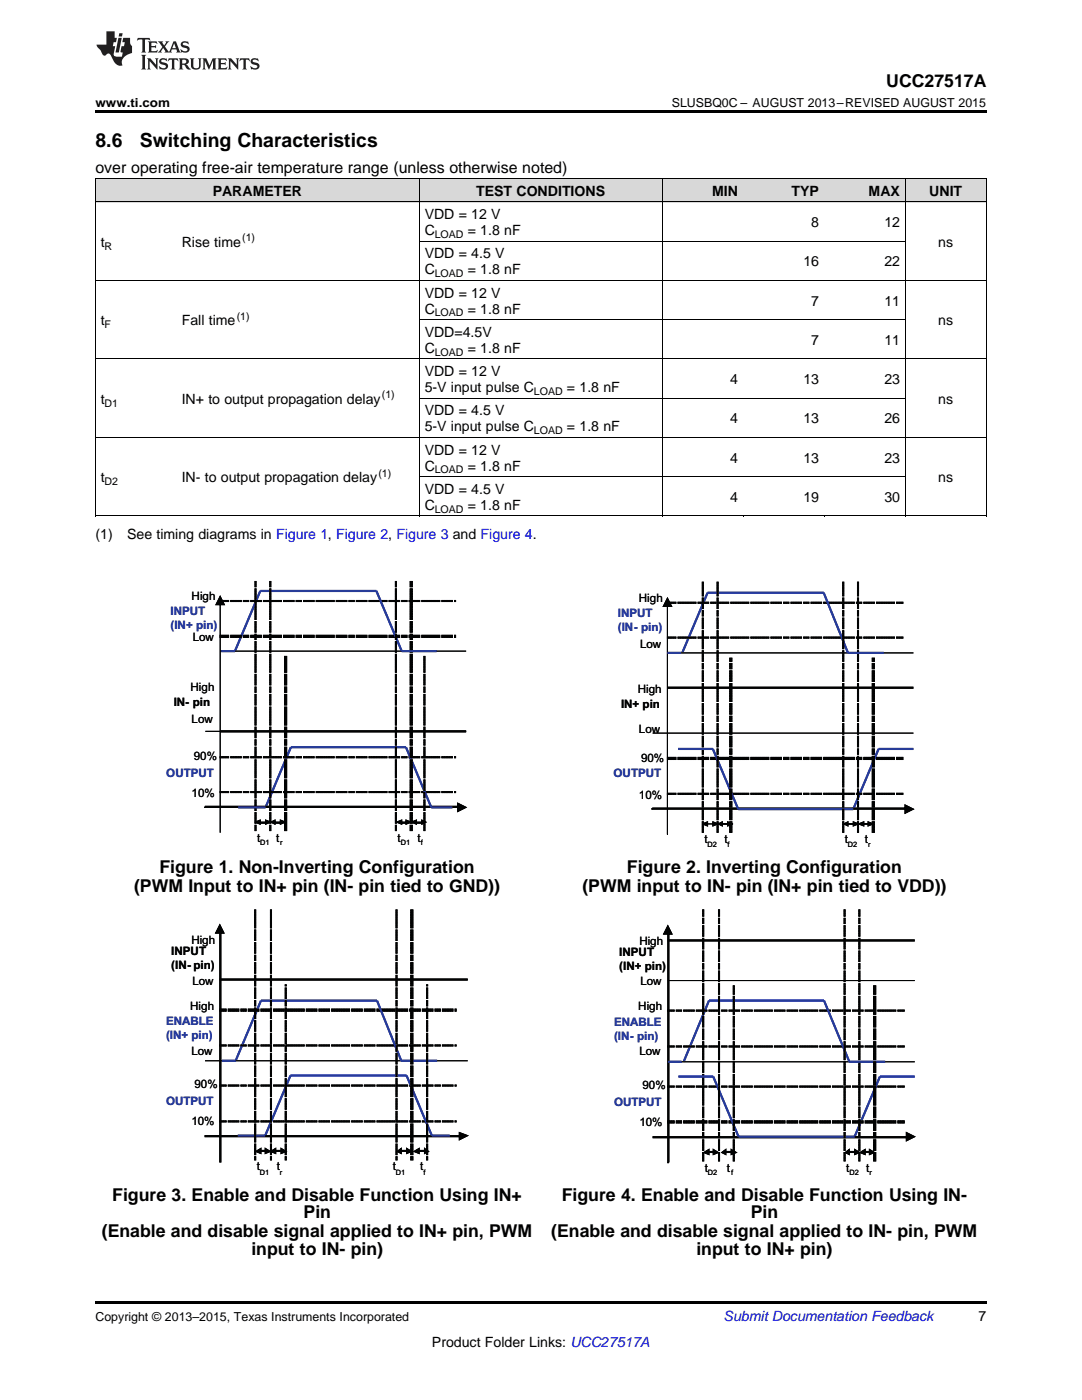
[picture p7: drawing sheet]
<svg xmlns="http://www.w3.org/2000/svg" width="216mm" height="279mm" viewBox="0 0 216 279" stroke-linecap="round" stroke-linejoin="round" font-family="sans-serif">
<defs><g id="words">
<g font-size="3.9">
<text x="19" y="29.3">8.6</text>
<text x="27.9" y="29.3">Switching Characteristics</text>
</g>
<g font-size="3.5">
<text x="176.8" y="17.3">UCC27517A</text>
<text x="26.7" y="178">(PWM Input to IN+ pin (IN- pin tied to GND))</text>
<text x="31.8" y="174.3">Figure 1. Non-Inverting Configuration</text>
<text x="116.2" y="178">(PWM input to IN- pin (IN+ pin tied to VDD))</text>
<text x="125.1" y="174.3">Figure 2. Inverting Configuration</text>
<text x="22.4" y="239.6">Figure 3. Enable and Disable Function Using IN+</text>
<text x="112.1" y="239.6">Figure 4. Enable and Disable Function Using IN-</text>
<text x="60.6" y="243.2">Pin</text>
<text x="149.8" y="243.2">Pin</text>
<text x="20.3" y="246.9">(Enable and disable signal applied to IN+ pin, PWM</text>
<text x="50.2" y="250.4">input to IN- pin)</text>
<text x="110" y="246.9">(Enable and disable signal applied to IN- pin, PWM</text>
<text x="139" y="250.4">input to IN+ pin)</text>
</g>
<text font-size="3.2" x="19" y="34.4">over operating free-air temperature range (unless otherwise noted)</text>
<g font-size="2.8">
<text x="42.4" y="39.1">PARAMETER</text>
<text x="95" y="39.1">TEST CONDITIONS</text>
<text x="142.1" y="39.1">MIN</text>
<text x="157.9" y="39.1">TYP</text>
<text x="173.3" y="39.1">MAX</text>
<text x="185.4" y="39.1">UNIT</text>
<text x="84.7" y="43.7">VDD = 12 V</text>
<text x="84.7" y="46.9">C</text>
<text x="93.3" y="46.9">= 1.8 nF</text>
<text x="161.9" y="45.3">8</text>
<text x="176.5" y="45.3">12</text>
<text x="20.1" y="49.2">t</text>
<text x="36.3" y="49.2">Rise time</text>
<text x="84.7" y="51.6">VDD = 4.5 V</text>
<text x="160.3" y="53.2">16</text>
<text x="176.5" y="53.2">22</text>
<text x="187.2" y="49.2">ns</text>
<text x="84.7" y="54.8">C</text>
<text x="84.7" y="59.4">VDD = 12 V</text>
<text x="93.3" y="54.8">= 1.8 nF</text>
<text x="20.1" y="64.9">t</text>
<text x="36.3" y="64.9">Fall time</text>
<text x="84.7" y="62.6">C</text>
<text x="93.3" y="62.6">= 1.8 nF</text>
<text x="161.9" y="61">7</text>
<text x="176.5" y="61">11</text>
<text x="187.2" y="64.9">ns</text>
<text x="84.7" y="67.2">VDD=4.5V</text>
<text x="84.7" y="70.4">C</text>
<text x="93.3" y="70.4">= 1.8 nF</text>
<text x="161.9" y="68.8">7</text>
<text x="176.5" y="68.8">11</text>
<text x="84.7" y="75.1">VDD = 12 V</text>
<text x="145.7" y="76.7">4</text>
<text x="160.3" y="76.7">13</text>
<text x="176.5" y="76.7">23</text>
<text x="20.1" y="80.6">t</text>
<text x="36.3" y="80.6">IN+ to output propagation delay</text>
<text x="84.7" y="78.2">5-V input pulse C</text>
<text x="84.7" y="82.9">VDD = 4.5 V</text>
<text x="113.1" y="78.2">= 1.8 nF</text>
<text x="187.2" y="80.6">ns</text>
<text x="84.7" y="86.1">5-V input pulse C</text>
<text x="113.1" y="86.1">= 1.8 nF</text>
<text x="145.7" y="84.5">4</text>
<text x="160.3" y="84.5">13</text>
<text x="176.5" y="84.5">26</text>
<text x="84.7" y="90.7">VDD = 12 V</text>
<text x="84.7" y="93.9">C</text>
<text x="93.3" y="93.9">= 1.8 nF</text>
<text x="145.7" y="92.3">4</text>
<text x="160.3" y="92.3">13</text>
<text x="176.5" y="92.3">23</text>
<text x="20.1" y="96.2">t</text>
<text x="36.3" y="96.2">IN- to output propagation delay</text>
<text x="84.7" y="98.6">VDD = 4.5 V</text>
<text x="84.7" y="101.7">C</text>
<text x="93.3" y="101.7">= 1.8 nF</text>
<text x="145.7" y="100.2">4</text>
<text x="160.3" y="100.2">19</text>
<text x="176.5" y="100.2">30</text>
<text x="187.2" y="96.2">ns</text>
<text x="19" y="107.6">(1)</text>
<text x="25.4" y="107.6">See timing diagrams in Figure 1, Figure 2, Figure 3 and Figure 4.</text>
<text x="195.3" y="263.6">7</text>
<text x="86.2" y="268.9">Product Folder Links: UCC27517A</text>
</g>
<text font-size="2.8" fill="#0000c8" x="144.4" y="263.6">Submit Documentation Feedback</text>
<g font-size="2.5">
<text x="19" y="21.4">www.ti.com</text>
<text x="134.1" y="21.4">SLUSBQ0C – AUGUST 2013–REVISED AUGUST 2015</text>
<text x="19" y="263.6">Copyright © 2013–2015, Texas Instruments Incorporated</text>
</g>
<g font-size="2.3" fill="#010202">
<text x="38.2" y="119.8">High</text>
<text x="127.5" y="120.2">High</text>
<text x="38.5" y="127.8">Low</text>
<text x="127.7" y="129.2">Low</text>
<text x="38" y="138">High</text>
<text x="34.7" y="140.9">IN- pin</text>
<text x="123.9" y="141.3">IN+ pin</text>
<text x="127.3" y="138.3">High</text>
<text x="38.2" y="144.3">Low</text>
<text x="127.5" y="146.3">Low</text>
<text x="38.7" y="151.6">90%</text>
<text x="127.9" y="152">90%</text>
<text x="38.2" y="159">10%</text>
<text x="127.5" y="159.4">10%</text>
<text x="51.3" y="168.1">t</text>
<text x="55.1" y="168.1">t</text>
<text x="79.3" y="168.1">t</text>
<text x="83.3" y="168.1">t</text>
<text x="140.6" y="168.2">t</text>
<text x="144.6" y="168.2">t</text>
<text x="168.6" y="168.2">t</text>
<text x="172.6" y="168.2">t</text>
<text x="34.2" y="190.6">INPUT</text>
<text x="38.2" y="188.3">High</text>
<text x="123.6" y="190.8">INPUT</text>
<text x="127.6" y="188.5">High</text>
<text x="34.2" y="193.4">(IN- pin)</text>
<text x="38.4" y="196.5">Low</text>
<text x="123.6" y="193.6">(IN+ pin)</text>
<text x="127.8" y="196.5">Low</text>
<text x="38" y="201.6">High</text>
<text x="127.4" y="201.6">High</text>
<text x="38.2" y="210.6">Low</text>
<text x="127.6" y="210.6">Low</text>
<text x="38.8" y="217.2">90%</text>
<text x="128.2" y="217.4">90%</text>
<text x="38.2" y="224.5">10%</text>
<text x="127.6" y="224.7">10%</text>
<text x="51.2" y="233.6">t</text>
<text x="55.2" y="233.6">t</text>
<text x="78.4" y="233.6">t</text>
<text x="83.9" y="233.6">t</text>
<text x="140.6" y="233.8">t</text>
<text x="145.1" y="233.8">t</text>
<text x="168.8" y="233.8">t</text>
<text x="172.8" y="233.8">t</text>
</g>
<g font-size="2.3" fill="#273c98">
<text x="34" y="122.8">INPUT</text>
<text x="34" y="125.5">(IN+ pin)</text>
<text x="123.3" y="123.1">INPUT</text>
<text x="123.3" y="125.9">(IN- pin)</text>
<text x="33.2" y="155">OUTPUT</text>
<text x="122.4" y="155.2">OUTPUT</text>
<text x="33.1" y="204.5">ENABLE</text>
<text x="33.1" y="207.3">(IN+ pin)</text>
<text x="122.5" y="204.7">ENABLE</text>
<text x="122.5" y="207.5">(IN- pin)</text>
<text x="33.1" y="220.5">OUTPUT</text>
<text x="122.5" y="220.7">OUTPUT</text>
</g>
<g font-size="2.1">
<text x="86.7" y="47.5">LOAD</text>
<text x="20.9" y="49.8">R</text>
<text x="48.3" y="48.1">(1)</text>
<text x="86.7" y="55.3">LOAD</text>
<text x="20.9" y="65.5">F</text>
<text x="47.2" y="63.8">(1)</text>
<text x="86.7" y="63.1">LOAD</text>
<text x="86.7" y="71">LOAD</text>
<text x="20.9" y="81.1">D1</text>
<text x="76.2" y="79.4">(1)</text>
<text x="106.5" y="78.8">LOAD</text>
<text x="106.5" y="86.6">LOAD</text>
<text x="75.5" y="95.1">(1)</text>
<text x="86.7" y="94.5">LOAD</text>
<text x="20.9" y="96.8">D2</text>
<text x="86.7" y="102.3">LOAD</text>
</g>
<g font-size="1.5" fill="#010202">
<text x="51.9" y="168.7">D1</text>
<text x="55.9" y="168.7">r</text>
<text x="80" y="168.7">D1</text>
<text x="84" y="168.7">f</text>
<text x="141.2" y="169.1">D2</text>
<text x="145.2" y="169.1">f</text>
<text x="169.2" y="169.1">D2</text>
<text x="173.2" y="169.1">r</text>
<text x="51.9" y="234.4">D1</text>
<text x="55.9" y="234.4">r</text>
<text x="79" y="234.4">D1</text>
<text x="84.5" y="234.4">f</text>
<text x="141.3" y="234.4">D2</text>
<text x="145.9" y="234.4">f</text>
<text x="169.5" y="234.4">D2</text>
<text x="173.5" y="234.4">r</text>
</g>
</g></defs>
<g fill="#d8d8d8">
<path d="M19 35.7h16.2v4.7h-16.2z"/>
<path d="M35.2 35.7h48.5v4.7h-48.5z"/>
<path d="M83.7 35.7h48.5v4.7h-48.5z"/>
<path d="M132.2 35.7h16.1v4.7h-16.1z"/>
<path d="M148.3 35.7h16.2v4.7h-16.2z"/>
<path d="M164.5 35.7h16.2v4.7h-16.2z"/>
<path d="M180.7 35.7h16.1v4.7h-16.1z"/>
</g>
<path d="M19 259.7h177.8v.5h-177.8z" fill="#000"/>
<path d="M75.2 199.7h-23.1l-5.1 12M58 214.6l-5.1 12" fill="none" stroke="#273c98" stroke-width=".42"/>
<path d="M51.7 229.8h.2v-.2h1.2l.2 .2zM51 229.8l1.1-.6v1zM52.9 229.2l1.1 .6-1.1 .4z" fill="#010202"/>
<path d="M51 229.8l1.1-.6v1zM51.7 229.8h.2v-.2h1.2l.2 .2zM52.9 229.2l1.1 .6-1.1 .4z" fill="none" stroke="#010202" stroke-width=".2"/>
<path d="M43.9 186h.2v45.9h-.2zM43.9 184.5l.8 1.7h-1.7z" fill="#010202"/>
<path d="M43.9 186h.2v45.9h-.2zM43.9 184.5l.8 1.7h-1.7z" fill="none" stroke="#010202" stroke-width=".2"/>
<path d="M40.9 226.6h51v.3h-51zM91.6 226l1.7 .6-1.7 .9z" fill="#010202"/>
<path d="M40.9 226.6h51v.3h-51zM91.6 226l1.7 .6-1.7 .9z" fill="none" stroke="#010202" stroke-width=".2"/>
<path d="M43.9 195.5h49.4M40.9 211.7h52.4" fill="none" stroke="#010202" stroke-width=".21"/>
<path d="M43.9 223.7h.4v.2h-.4zM44.5 223.7h.2v.2h-.2zM44.9 223.7h.2v.2h-.2zM45.5 223.7h.3v.2h-.3zM46 223.7h.2v.2h-.2zM46.4 223.7h.4v.2h-.4zM47 223.7h.2v.2h-.2zM47.4 223.7h.3v.2h-.3zM48.1 223.7h.2v.2h-.2zM48.5 223.7h.2v.2h-.2zM48.9 223.7h.2v.2h-.2zM49.5 223.7h.3v.2h-.3zM50 223.7h.2v.2h-.2zM50.4 223.7h.4v.2h-.4zM51 223.7h.2v.2h-.2zM51.4 223.7h.3v.2h-.3zM52.1 223.7h.2v.2h-.2zM52.5 223.7h.2v.2h-.2zM52.9 223.7h.4v.2h-.4zM53.5 223.7h.3v.2h-.3zM54 223.7h.2v.2h-.2zM54.6 223.7h.2v.2h-.2zM55 223.7h.2v.2h-.2zM55.4 223.7h.5v.2h-.5zM56.1 223.7h.2v.2h-.2zM56.5 223.7h.2v.2h-.2zM57.1 223.7h.2v.2h-.2zM57.5 223.7h.3v.2h-.3zM58 223.7h.4v.2h-.4zM58.6 223.7h.2v.2h-.2zM59 223.7h.2v.2h-.2zM59.4 223.7h.5v.2h-.5zM60.1 223.7h.2v.2h-.2zM60.5 223.7h.2v.2h-.2zM61.1 223.7h.2v.2h-.2zM61.5 223.7h.3v.2h-.3zM62 223.7h.4v.2h-.4zM62.6 223.7h.2v.2h-.2zM63 223.7h.2v.2h-.2zM63.6 223.7h.3v.2h-.3zM64.1 223.7h.2v.2h-.2zM64.5 223.7h.4v.2h-.4zM65.1 223.7h.2v.2h-.2zM65.5 223.7h.3v.2h-.3zM66.2 223.7h.2v.2h-.2zM66.6 223.7h.2v.2h-.2zM67 223.7h.4v.2h-.4zM67.6 223.7h.3v.2h-.3zM68.1 223.7h.2v.2h-.2zM68.5 223.7h.4v.2h-.4zM69.1 223.7h.2v.2h-.2zM69.5 223.7h.3v.2h-.3zM70.2 223.7h.2v.2h-.2zM70.6 223.7h.2v.2h-.2zM71 223.7h.4v.2h-.4zM71.6 223.7h.3v.2h-.3zM72.1 223.7h.2v.2h-.2zM72.7 223.7h.2v.2h-.2zM73.1 223.7h.2v.2h-.2zM73.5 223.7h.5v.2h-.5zM74.2 223.7h.2v.2h-.2zM74.6 223.7h.2v.2h-.2zM75.2 223.7h.2v.2h-.2zM75.6 223.7h.3v.2h-.3zM76.1 223.7h.4v.2h-.4zM76.7 223.7h.2v.2h-.2zM77.1 223.7h.2v.2h-.2zM77.5 223.7h.5v.2h-.5zM78.2 223.7h.2v.2h-.2zM78.6 223.7h.2v.2h-.2zM79.2 223.7h.2v.2h-.2zM79.6 223.7h.3v.2h-.3zM80.1 223.7h.4v.2h-.4zM80.7 223.7h.2v.2h-.2zM81.1 223.7h.2v.2h-.2zM81.8 223.7h.2v.2h-.2zM82.2 223.7h.2v.2h-.2zM82.6 223.7h.4v.2h-.4zM83.2 223.7h.2v.2h-.2zM83.6 223.7h.3v.2h-.3zM84.3 223.7h.2v.2h-.2zM84.7 223.7h.2v.2h-.2zM85.1 223.7h.4v.2h-.4zM85.8 223.7h.2v.2h-.2zM86.2 223.7h.2v.2h-.2zM86.8 223.7h.2v.2h-.2zM87.2 223.7h.2v.2h-.2zM87.6 223.7h.3v.2h-.3zM88.3 223.7h.2v.2h-.2zM88.7 223.7h.2v.2h-.2zM89.1 223.7h.4v.2h-.4zM89.8 223.7h.2v.2h-.2zM90.2 223.7h.2v.2h-.2zM90.8 223.7h.2v.2h-.2z" fill="#010202"/>
<g fill="none" stroke="#010202" stroke-width=".2">
<path d="M43.9 223.7h.4v.2h-.4zM44.5 223.7h.2v.2h-.2zM44.9 223.7h.2v.2h-.2zM45.5 223.7h.3v.2h-.3zM46 223.7h.2v.2h-.2zM46.4 223.7h.4v.2h-.4zM47 223.7h.2v.2h-.2zM47.4 223.7h.3v.2h-.3zM48.1 223.7h.2v.2h-.2zM48.5 223.7h.2v.2h-.2zM48.9 223.7h.2v.2h-.2zM49.5 223.7h.3v.2h-.3z"/>
<path d="M50 223.7h.2v.2h-.2zM50.4 223.7h.4v.2h-.4zM51 223.7h.2v.2h-.2zM51.4 223.7h.3v.2h-.3zM52.1 223.7h.2v.2h-.2zM52.5 223.7h.2v.2h-.2zM52.9 223.7h.4v.2h-.4zM53.5 223.7h.3v.2h-.3zM54 223.7h.2v.2h-.2zM54.6 223.7h.2v.2h-.2zM55 223.7h.2v.2h-.2zM55.4 223.7h.5v.2h-.5z"/>
<path d="M56.1 223.7h.2v.2h-.2zM56.5 223.7h.2v.2h-.2zM57.1 223.7h.2v.2h-.2zM57.5 223.7h.3v.2h-.3zM58 223.7h.4v.2h-.4zM58.6 223.7h.2v.2h-.2zM59 223.7h.2v.2h-.2zM59.4 223.7h.5v.2h-.5zM60.1 223.7h.2v.2h-.2zM60.5 223.7h.2v.2h-.2zM61.1 223.7h.2v.2h-.2zM61.5 223.7h.3v.2h-.3z"/>
<path d="M62 223.7h.4v.2h-.4zM62.6 223.7h.2v.2h-.2zM63 223.7h.2v.2h-.2zM63.6 223.7h.3v.2h-.3zM64.1 223.7h.2v.2h-.2zM64.5 223.7h.4v.2h-.4zM65.1 223.7h.2v.2h-.2zM65.5 223.7h.3v.2h-.3zM66.2 223.7h.2v.2h-.2zM66.6 223.7h.2v.2h-.2zM67 223.7h.4v.2h-.4zM67.6 223.7h.3v.2h-.3z"/>
<path d="M68.1 223.7h.2v.2h-.2zM68.5 223.7h.4v.2h-.4zM69.1 223.7h.2v.2h-.2zM69.5 223.7h.3v.2h-.3zM70.2 223.7h.2v.2h-.2zM70.6 223.7h.2v.2h-.2zM71 223.7h.4v.2h-.4zM71.6 223.7h.3v.2h-.3zM72.1 223.7h.2v.2h-.2zM72.7 223.7h.2v.2h-.2zM73.1 223.7h.2v.2h-.2zM73.5 223.7h.5v.2h-.5z"/>
<path d="M74.2 223.7h.2v.2h-.2zM74.6 223.7h.2v.2h-.2zM75.2 223.7h.2v.2h-.2zM75.6 223.7h.3v.2h-.3zM76.1 223.7h.4v.2h-.4zM76.7 223.7h.2v.2h-.2zM77.1 223.7h.2v.2h-.2zM77.5 223.7h.5v.2h-.5zM78.2 223.7h.2v.2h-.2zM78.6 223.7h.2v.2h-.2zM79.2 223.7h.2v.2h-.2zM79.6 223.7h.3v.2h-.3z"/>
<path d="M80.1 223.7h.4v.2h-.4zM80.7 223.7h.2v.2h-.2zM81.1 223.7h.2v.2h-.2zM81.8 223.7h.2v.2h-.2zM82.2 223.7h.2v.2h-.2zM82.6 223.7h.4v.2h-.4zM83.2 223.7h.2v.2h-.2zM83.6 223.7h.3v.2h-.3zM84.3 223.7h.2v.2h-.2zM84.7 223.7h.2v.2h-.2zM85.1 223.7h.4v.2h-.4zM85.8 223.7h.2v.2h-.2z"/>
<path d="M86.2 223.7h.2v.2h-.2zM86.8 223.7h.2v.2h-.2zM87.2 223.7h.2v.2h-.2zM87.6 223.7h.3v.2h-.3zM88.3 223.7h.2v.2h-.2zM88.7 223.7h.2v.2h-.2zM89.1 223.7h.4v.2h-.4zM89.8 223.7h.2v.2h-.2zM90.2 223.7h.2v.2h-.2zM90.8 223.7h.2v.2h-.2z"/>
</g>
<path d="M43.9 216.5h.4v.2h-.4zM44.5 216.5h.2v.2h-.2zM44.9 216.5h.2v.2h-.2zM45.5 216.5h.3v.2h-.3zM46 216.5h.2v.2h-.2zM46.4 216.5h.4v.2h-.4zM47 216.5h.2v.2h-.2zM47.4 216.5h.3v.2h-.3zM48.1 216.5h.2v.2h-.2zM48.5 216.5h.2v.2h-.2zM48.9 216.5h.2v.2h-.2zM49.5 216.5h.3v.2h-.3zM50 216.5h.2v.2h-.2zM50.4 216.5h.4v.2h-.4zM51 216.5h.2v.2h-.2zM51.4 216.5h.3v.2h-.3zM52.1 216.5h.2v.2h-.2zM52.5 216.5h.2v.2h-.2zM52.9 216.5h.4v.2h-.4zM53.5 216.5h.3v.2h-.3zM54 216.5h.2v.2h-.2zM54.6 216.5h.2v.2h-.2zM55 216.5h.2v.2h-.2zM55.4 216.5h.5v.2h-.5zM56.1 216.5h.2v.2h-.2zM56.5 216.5h.2v.2h-.2zM57.1 216.5h.2v.2h-.2zM57.5 216.5h.3v.2h-.3zM58 216.5h.4v.2h-.4zM58.6 216.5h.2v.2h-.2zM59 216.5h.2v.2h-.2zM59.4 216.5h.5v.2h-.5zM60.1 216.5h.2v.2h-.2zM60.5 216.5h.2v.2h-.2zM61.1 216.5h.2v.2h-.2zM61.5 216.5h.3v.2h-.3zM62 216.5h.4v.2h-.4zM62.6 216.5h.2v.2h-.2zM63 216.5h.2v.2h-.2zM63.6 216.5h.3v.2h-.3zM64.1 216.5h.2v.2h-.2zM64.5 216.5h.4v.2h-.4zM65.1 216.5h.2v.2h-.2zM65.5 216.5h.3v.2h-.3zM66.2 216.5h.2v.2h-.2zM66.6 216.5h.2v.2h-.2zM67 216.5h.4v.2h-.4zM67.6 216.5h.3v.2h-.3zM68.1 216.5h.2v.2h-.2zM68.5 216.5h.4v.2h-.4zM69.1 216.5h.2v.2h-.2zM69.5 216.5h.3v.2h-.3zM70.2 216.5h.2v.2h-.2zM70.6 216.5h.2v.2h-.2zM71 216.5h.4v.2h-.4zM71.6 216.5h.3v.2h-.3zM72.1 216.5h.2v.2h-.2zM72.7 216.5h.2v.2h-.2zM73.1 216.5h.2v.2h-.2zM73.5 216.5h.5v.2h-.5zM74.2 216.5h.2v.2h-.2zM74.6 216.5h.2v.2h-.2zM75.2 216.5h.2v.2h-.2zM75.6 216.5h.3v.2h-.3zM76.1 216.5h.4v.2h-.4zM76.7 216.5h.2v.2h-.2zM77.1 216.5h.2v.2h-.2zM77.5 216.5h.5v.2h-.5zM78.2 216.5h.2v.2h-.2zM78.6 216.5h.2v.2h-.2zM79.2 216.5h.2v.2h-.2zM79.6 216.5h.3v.2h-.3zM80.1 216.5h.4v.2h-.4zM80.7 216.5h.2v.2h-.2zM81.1 216.5h.2v.2h-.2zM81.8 216.5h.2v.2h-.2zM82.2 216.5h.2v.2h-.2zM82.6 216.5h.4v.2h-.4zM83.2 216.5h.2v.2h-.2zM83.6 216.5h.3v.2h-.3zM84.3 216.5h.2v.2h-.2zM84.7 216.5h.2v.2h-.2zM85.1 216.5h.4v.2h-.4zM85.8 216.5h.2v.2h-.2zM86.2 216.5h.2v.2h-.2zM86.8 216.5h.2v.2h-.2zM87.2 216.5h.2v.2h-.2zM87.6 216.5h.3v.2h-.3zM88.3 216.5h.2v.2h-.2zM88.7 216.5h.2v.2h-.2zM89.1 216.5h.4v.2h-.4zM89.8 216.5h.2v.2h-.2zM90.2 216.5h.2v.2h-.2zM90.8 216.5h.2v.2h-.2z" fill="#010202"/>
<g fill="none" stroke="#010202" stroke-width=".2">
<path d="M43.9 216.5h.4v.2h-.4zM44.5 216.5h.2v.2h-.2zM44.9 216.5h.2v.2h-.2zM45.5 216.5h.3v.2h-.3zM46 216.5h.2v.2h-.2zM46.4 216.5h.4v.2h-.4zM47 216.5h.2v.2h-.2zM47.4 216.5h.3v.2h-.3zM48.1 216.5h.2v.2h-.2zM48.5 216.5h.2v.2h-.2zM48.9 216.5h.2v.2h-.2zM49.5 216.5h.3v.2h-.3z"/>
<path d="M50 216.5h.2v.2h-.2zM50.4 216.5h.4v.2h-.4zM51 216.5h.2v.2h-.2zM51.4 216.5h.3v.2h-.3zM52.1 216.5h.2v.2h-.2zM52.5 216.5h.2v.2h-.2zM52.9 216.5h.4v.2h-.4zM53.5 216.5h.3v.2h-.3zM54 216.5h.2v.2h-.2zM54.6 216.5h.2v.2h-.2zM55 216.5h.2v.2h-.2zM55.4 216.5h.5v.2h-.5z"/>
<path d="M56.1 216.5h.2v.2h-.2zM56.5 216.5h.2v.2h-.2zM57.1 216.5h.2v.2h-.2zM57.5 216.5h.3v.2h-.3zM58 216.5h.4v.2h-.4zM58.6 216.5h.2v.2h-.2zM59 216.5h.2v.2h-.2zM59.4 216.5h.5v.2h-.5zM60.1 216.5h.2v.2h-.2zM60.5 216.5h.2v.2h-.2zM61.1 216.5h.2v.2h-.2zM61.5 216.5h.3v.2h-.3z"/>
<path d="M62 216.5h.4v.2h-.4zM62.6 216.5h.2v.2h-.2zM63 216.5h.2v.2h-.2zM63.6 216.5h.3v.2h-.3zM64.1 216.5h.2v.2h-.2zM64.5 216.5h.4v.2h-.4zM65.1 216.5h.2v.2h-.2zM65.5 216.5h.3v.2h-.3zM66.2 216.5h.2v.2h-.2zM66.6 216.5h.2v.2h-.2zM67 216.5h.4v.2h-.4zM67.6 216.5h.3v.2h-.3z"/>
<path d="M68.1 216.5h.2v.2h-.2zM68.5 216.5h.4v.2h-.4zM69.1 216.5h.2v.2h-.2zM69.5 216.5h.3v.2h-.3zM70.2 216.5h.2v.2h-.2zM70.6 216.5h.2v.2h-.2zM71 216.5h.4v.2h-.4zM71.6 216.5h.3v.2h-.3zM72.1 216.5h.2v.2h-.2zM72.7 216.5h.2v.2h-.2zM73.1 216.5h.2v.2h-.2zM73.5 216.5h.5v.2h-.5z"/>
<path d="M74.2 216.5h.2v.2h-.2zM74.6 216.5h.2v.2h-.2zM75.2 216.5h.2v.2h-.2zM75.6 216.5h.3v.2h-.3zM76.1 216.5h.4v.2h-.4zM76.7 216.5h.2v.2h-.2zM77.1 216.5h.2v.2h-.2zM77.5 216.5h.5v.2h-.5zM78.2 216.5h.2v.2h-.2zM78.6 216.5h.2v.2h-.2zM79.2 216.5h.2v.2h-.2zM79.6 216.5h.3v.2h-.3z"/>
<path d="M80.1 216.5h.4v.2h-.4zM80.7 216.5h.2v.2h-.2zM81.1 216.5h.2v.2h-.2zM81.8 216.5h.2v.2h-.2zM82.2 216.5h.2v.2h-.2zM82.6 216.5h.4v.2h-.4zM83.2 216.5h.2v.2h-.2zM83.6 216.5h.3v.2h-.3zM84.3 216.5h.2v.2h-.2zM84.7 216.5h.2v.2h-.2zM85.1 216.5h.4v.2h-.4zM85.8 216.5h.2v.2h-.2z"/>
<path d="M86.2 216.5h.2v.2h-.2zM86.8 216.5h.2v.2h-.2zM87.2 216.5h.2v.2h-.2zM87.6 216.5h.3v.2h-.3zM88.3 216.5h.2v.2h-.2zM88.7 216.5h.2v.2h-.2zM89.1 216.5h.4v.2h-.4zM89.8 216.5h.2v.2h-.2zM90.2 216.5h.2v.2h-.2zM90.8 216.5h.2v.2h-.2z"/>
</g>
<path d="M43.9 208.5h.4v.2h-.4zM44.5 208.5h.2v.2h-.2zM44.9 208.5h.2v.2h-.2zM45.5 208.5h.3v.2h-.3zM46 208.5h.2v.2h-.2zM46.4 208.5h.4v.2h-.4zM47 208.5h.2v.2h-.2zM47.4 208.5h.3v.2h-.3zM48.1 208.5h.2v.2h-.2zM48.5 208.5h.2v.2h-.2zM48.9 208.5h.2v.2h-.2zM49.5 208.5h.3v.2h-.3zM50 208.5h.2v.2h-.2zM50.4 208.5h.4v.2h-.4zM51 208.5h.2v.2h-.2zM51.4 208.5h.3v.2h-.3zM52.1 208.5h.2v.2h-.2zM52.5 208.5h.2v.2h-.2zM52.9 208.5h.4v.2h-.4zM53.5 208.5h.3v.2h-.3zM54 208.5h.2v.2h-.2zM54.6 208.5h.2v.2h-.2zM55 208.5h.2v.2h-.2zM55.4 208.5h.5v.2h-.5zM56.1 208.5h.2v.2h-.2zM56.5 208.5h.2v.2h-.2zM57.1 208.5h.2v.2h-.2zM57.5 208.5h.3v.2h-.3zM58 208.5h.4v.2h-.4zM58.6 208.5h.2v.2h-.2zM59 208.5h.2v.2h-.2zM59.4 208.5h.5v.2h-.5zM60.1 208.5h.2v.2h-.2zM60.5 208.5h.2v.2h-.2zM61.1 208.5h.2v.2h-.2zM61.5 208.5h.3v.2h-.3zM62 208.5h.4v.2h-.4zM62.6 208.5h.2v.2h-.2zM63 208.5h.2v.2h-.2zM63.6 208.5h.3v.2h-.3zM64.1 208.5h.2v.2h-.2zM64.5 208.5h.4v.2h-.4zM65.1 208.5h.2v.2h-.2zM65.5 208.5h.3v.2h-.3zM66.2 208.5h.2v.2h-.2zM66.6 208.5h.2v.2h-.2zM67 208.5h.4v.2h-.4zM67.6 208.5h.3v.2h-.3zM68.1 208.5h.2v.2h-.2zM68.5 208.5h.4v.2h-.4zM69.1 208.5h.2v.2h-.2zM69.5 208.5h.3v.2h-.3zM70.2 208.5h.2v.2h-.2zM70.6 208.5h.2v.2h-.2zM71 208.5h.4v.2h-.4zM71.6 208.5h.3v.2h-.3zM72.1 208.5h.2v.2h-.2zM72.7 208.5h.2v.2h-.2zM73.1 208.5h.2v.2h-.2zM73.5 208.5h.5v.2h-.5zM74.2 208.5h.2v.2h-.2zM74.6 208.5h.2v.2h-.2zM75.2 208.5h.2v.2h-.2zM75.6 208.5h.3v.2h-.3zM76.1 208.5h.4v.2h-.4zM76.7 208.5h.2v.2h-.2zM77.1 208.5h.2v.2h-.2zM77.5 208.5h.5v.2h-.5zM78.2 208.5h.2v.2h-.2zM78.6 208.5h.2v.2h-.2zM79.2 208.5h.2v.2h-.2zM79.6 208.5h.3v.2h-.3zM80.1 208.5h.4v.2h-.4zM80.7 208.5h.2v.2h-.2zM81.1 208.5h.2v.2h-.2zM81.8 208.5h.2v.2h-.2zM82.2 208.5h.2v.2h-.2zM82.6 208.5h.4v.2h-.4zM83.2 208.5h.2v.2h-.2zM83.6 208.5h.3v.2h-.3zM84.3 208.5h.2v.2h-.2zM84.7 208.5h.2v.2h-.2zM85.1 208.5h.4v.2h-.4zM85.8 208.5h.2v.2h-.2zM86.2 208.5h.2v.2h-.2zM86.8 208.5h.2v.2h-.2zM87.2 208.5h.2v.2h-.2zM87.6 208.5h.3v.2h-.3zM88.3 208.5h.2v.2h-.2zM88.7 208.5h.2v.2h-.2zM89.1 208.5h.4v.2h-.4zM89.8 208.5h.2v.2h-.2zM90.2 208.5h.2v.2h-.2zM90.8 208.5h.2v.2h-.2z" fill="#010202"/>
<g fill="none" stroke="#010202" stroke-width=".2">
<path d="M43.9 208.5h.4v.2h-.4zM44.5 208.5h.2v.2h-.2zM44.9 208.5h.2v.2h-.2zM45.5 208.5h.3v.2h-.3zM46 208.5h.2v.2h-.2zM46.4 208.5h.4v.2h-.4zM47 208.5h.2v.2h-.2zM47.4 208.5h.3v.2h-.3zM48.1 208.5h.2v.2h-.2zM48.5 208.5h.2v.2h-.2zM48.9 208.5h.2v.2h-.2zM49.5 208.5h.3v.2h-.3z"/>
<path d="M50 208.5h.2v.2h-.2zM50.4 208.5h.4v.2h-.4zM51 208.5h.2v.2h-.2zM51.4 208.5h.3v.2h-.3zM52.1 208.5h.2v.2h-.2zM52.5 208.5h.2v.2h-.2zM52.9 208.5h.4v.2h-.4zM53.5 208.5h.3v.2h-.3zM54 208.5h.2v.2h-.2zM54.6 208.5h.2v.2h-.2zM55 208.5h.2v.2h-.2zM55.4 208.5h.5v.2h-.5z"/>
<path d="M56.1 208.5h.2v.2h-.2zM56.5 208.5h.2v.2h-.2zM57.1 208.5h.2v.2h-.2zM57.5 208.5h.3v.2h-.3zM58 208.5h.4v.2h-.4zM58.6 208.5h.2v.2h-.2zM59 208.5h.2v.2h-.2zM59.4 208.5h.5v.2h-.5zM60.1 208.5h.2v.2h-.2zM60.5 208.5h.2v.2h-.2zM61.1 208.5h.2v.2h-.2zM61.5 208.5h.3v.2h-.3z"/>
<path d="M62 208.5h.4v.2h-.4zM62.6 208.5h.2v.2h-.2zM63 208.5h.2v.2h-.2zM63.6 208.5h.3v.2h-.3zM64.1 208.5h.2v.2h-.2zM64.5 208.5h.4v.2h-.4zM65.1 208.5h.2v.2h-.2zM65.5 208.5h.3v.2h-.3zM66.2 208.5h.2v.2h-.2zM66.6 208.5h.2v.2h-.2zM67 208.5h.4v.2h-.4zM67.6 208.5h.3v.2h-.3z"/>
<path d="M68.1 208.5h.2v.2h-.2zM68.5 208.5h.4v.2h-.4zM69.1 208.5h.2v.2h-.2zM69.5 208.5h.3v.2h-.3zM70.2 208.5h.2v.2h-.2zM70.6 208.5h.2v.2h-.2zM71 208.5h.4v.2h-.4zM71.6 208.5h.3v.2h-.3zM72.1 208.5h.2v.2h-.2zM72.7 208.5h.2v.2h-.2zM73.1 208.5h.2v.2h-.2zM73.5 208.5h.5v.2h-.5z"/>
<path d="M74.2 208.5h.2v.2h-.2zM74.6 208.5h.2v.2h-.2zM75.2 208.5h.2v.2h-.2zM75.6 208.5h.3v.2h-.3zM76.1 208.5h.4v.2h-.4zM76.7 208.5h.2v.2h-.2zM77.1 208.5h.2v.2h-.2zM77.5 208.5h.5v.2h-.5zM78.2 208.5h.2v.2h-.2zM78.6 208.5h.2v.2h-.2zM79.2 208.5h.2v.2h-.2zM79.6 208.5h.3v.2h-.3z"/>
<path d="M80.1 208.5h.4v.2h-.4zM80.7 208.5h.2v.2h-.2zM81.1 208.5h.2v.2h-.2zM81.8 208.5h.2v.2h-.2zM82.2 208.5h.2v.2h-.2zM82.6 208.5h.4v.2h-.4zM83.2 208.5h.2v.2h-.2zM83.6 208.5h.3v.2h-.3zM84.3 208.5h.2v.2h-.2zM84.7 208.5h.2v.2h-.2zM85.1 208.5h.4v.2h-.4zM85.8 208.5h.2v.2h-.2z"/>
<path d="M86.2 208.5h.2v.2h-.2zM86.8 208.5h.2v.2h-.2zM87.2 208.5h.2v.2h-.2zM87.6 208.5h.3v.2h-.3zM88.3 208.5h.2v.2h-.2zM88.7 208.5h.2v.2h-.2zM89.1 208.5h.4v.2h-.4zM89.8 208.5h.2v.2h-.2zM90.2 208.5h.2v.2h-.2zM90.8 208.5h.2v.2h-.2z"/>
</g>
<path d="M43.9 201.4h.4v.4h-.4zM44.5 201.4h.2v.4h-.2zM44.9 201.4h.2v.4h-.2zM45.5 201.4h.3v.4h-.3zM46 201.4h.2v.4h-.2zM46.4 201.4h.4v.4h-.4zM47 201.4h.2v.4h-.2zM47.4 201.4h.3v.4h-.3zM48.1 201.4h.2v.4h-.2zM48.5 201.4h.2v.4h-.2zM48.9 201.4h.2v.4h-.2zM49.5 201.4h.3v.4h-.3zM50 201.4h.2v.4h-.2zM50.4 201.4h.4v.4h-.4zM51 201.4h.2v.4h-.2zM51.4 201.4h.3v.4h-.3zM52.1 201.4h.2v.4h-.2zM52.5 201.4h.2v.4h-.2zM52.9 201.4h.4v.4h-.4zM53.5 201.4h.3v.4h-.3zM54 201.4h.2v.4h-.2zM54.6 201.4h.2v.4h-.2zM55 201.4h.2v.4h-.2zM55.4 201.4h.5v.4h-.5zM56.1 201.4h.2v.4h-.2zM56.5 201.4h.2v.4h-.2zM57.1 201.4h.2v.4h-.2zM57.5 201.4h.3v.4h-.3zM58 201.4h.4v.4h-.4zM58.6 201.4h.2v.4h-.2zM59 201.4h.2v.4h-.2zM59.4 201.4h.5v.4h-.5zM60.1 201.4h.2v.4h-.2zM60.5 201.4h.2v.4h-.2zM61.1 201.4h.2v.4h-.2zM61.5 201.4h.3v.4h-.3zM62 201.4h.4v.4h-.4zM62.6 201.4h.2v.4h-.2zM63 201.4h.2v.4h-.2zM63.6 201.4h.3v.4h-.3zM64.1 201.4h.2v.4h-.2zM64.5 201.4h.4v.4h-.4zM65.1 201.4h.2v.4h-.2zM65.5 201.4h.3v.4h-.3zM66.2 201.4h.2v.4h-.2zM66.6 201.4h.2v.4h-.2zM67 201.4h.4v.4h-.4zM67.6 201.4h.3v.4h-.3zM68.1 201.4h.2v.4h-.2zM68.5 201.4h.4v.4h-.4zM69.1 201.4h.2v.4h-.2zM69.5 201.4h.3v.4h-.3zM70.2 201.4h.2v.4h-.2zM70.6 201.4h.2v.4h-.2zM71 201.4h.4v.4h-.4zM71.6 201.4h.3v.4h-.3zM72.1 201.4h.2v.4h-.2zM72.7 201.4h.2v.4h-.2zM73.1 201.4h.2v.4h-.2zM73.5 201.4h.5v.4h-.5zM74.2 201.4h.2v.4h-.2zM74.6 201.4h.2v.4h-.2zM75.2 201.4h.2v.4h-.2zM75.6 201.4h.3v.4h-.3zM76.1 201.4h.4v.4h-.4zM76.7 201.4h.2v.4h-.2zM77.1 201.4h.2v.4h-.2zM77.5 201.4h.5v.4h-.5zM78.2 201.4h.2v.4h-.2zM78.6 201.4h.2v.4h-.2zM79.2 201.4h.2v.4h-.2zM79.6 201.4h.3v.4h-.3zM80.1 201.4h.4v.4h-.4zM80.7 201.4h.2v.4h-.2zM81.1 201.4h.2v.4h-.2zM81.8 201.4h.2v.4h-.2zM82.2 201.4h.2v.4h-.2zM82.6 201.4h.4v.4h-.4zM83.2 201.4h.2v.4h-.2zM83.6 201.4h.3v.4h-.3zM84.3 201.4h.2v.4h-.2zM84.7 201.4h.2v.4h-.2zM85.1 201.4h.4v.4h-.4zM85.8 201.4h.2v.4h-.2zM86.2 201.4h.2v.4h-.2zM86.8 201.4h.2v.4h-.2zM87.2 201.4h.2v.4h-.2zM87.6 201.4h.3v.4h-.3zM88.3 201.4h.2v.4h-.2zM88.7 201.4h.2v.4h-.2zM89.1 201.4h.4v.4h-.4zM89.8 201.4h.2v.4h-.2zM90.2 201.4h.2v.4h-.2zM90.8 201.4h.2v.4h-.2z" fill="#010202"/>
<g fill="none" stroke="#010202" stroke-width=".2">
<path d="M43.9 201.4h.4v.4h-.4zM44.5 201.4h.2v.4h-.2zM44.9 201.4h.2v.4h-.2zM45.5 201.4h.3v.4h-.3zM46 201.4h.2v.4h-.2zM46.4 201.4h.4v.4h-.4zM47 201.4h.2v.4h-.2zM47.4 201.4h.3v.4h-.3zM48.1 201.4h.2v.4h-.2zM48.5 201.4h.2v.4h-.2zM48.9 201.4h.2v.4h-.2zM49.5 201.4h.3v.4h-.3z"/>
<path d="M50 201.4h.2v.4h-.2zM50.4 201.4h.4v.4h-.4zM51 201.4h.2v.4h-.2zM51.4 201.4h.3v.4h-.3zM52.1 201.4h.2v.4h-.2zM52.5 201.4h.2v.4h-.2zM52.9 201.4h.4v.4h-.4zM53.5 201.4h.3v.4h-.3zM54 201.4h.2v.4h-.2zM54.6 201.4h.2v.4h-.2zM55 201.4h.2v.4h-.2zM55.4 201.4h.5v.4h-.5z"/>
<path d="M56.1 201.4h.2v.4h-.2zM56.5 201.4h.2v.4h-.2zM57.1 201.4h.2v.4h-.2zM57.5 201.4h.3v.4h-.3zM58 201.4h.4v.4h-.4zM58.6 201.4h.2v.4h-.2zM59 201.4h.2v.4h-.2zM59.4 201.4h.5v.4h-.5zM60.1 201.4h.2v.4h-.2zM60.5 201.4h.2v.4h-.2zM61.1 201.4h.2v.4h-.2zM61.5 201.4h.3v.4h-.3z"/>
<path d="M62 201.4h.4v.4h-.4zM62.6 201.4h.2v.4h-.2zM63 201.4h.2v.4h-.2zM63.6 201.4h.3v.4h-.3zM64.1 201.4h.2v.4h-.2zM64.5 201.4h.4v.4h-.4zM65.1 201.4h.2v.4h-.2zM65.5 201.4h.3v.4h-.3zM66.2 201.4h.2v.4h-.2zM66.6 201.4h.2v.4h-.2zM67 201.4h.4v.4h-.4zM67.6 201.4h.3v.4h-.3z"/>
<path d="M68.1 201.4h.2v.4h-.2zM68.5 201.4h.4v.4h-.4zM69.1 201.4h.2v.4h-.2zM69.5 201.4h.3v.4h-.3zM70.2 201.4h.2v.4h-.2zM70.6 201.4h.2v.4h-.2zM71 201.4h.4v.4h-.4zM71.6 201.4h.3v.4h-.3zM72.1 201.4h.2v.4h-.2zM72.7 201.4h.2v.4h-.2zM73.1 201.4h.2v.4h-.2zM73.5 201.4h.5v.4h-.5z"/>
<path d="M74.2 201.4h.2v.4h-.2zM74.6 201.4h.2v.4h-.2zM75.2 201.4h.2v.4h-.2zM75.6 201.4h.3v.4h-.3zM76.1 201.4h.4v.4h-.4zM76.7 201.4h.2v.4h-.2zM77.1 201.4h.2v.4h-.2zM77.5 201.4h.5v.4h-.5zM78.2 201.4h.2v.4h-.2zM78.6 201.4h.2v.4h-.2zM79.2 201.4h.2v.4h-.2zM79.6 201.4h.3v.4h-.3z"/>
<path d="M80.1 201.4h.4v.4h-.4zM80.7 201.4h.2v.4h-.2zM81.1 201.4h.2v.4h-.2zM81.8 201.4h.2v.4h-.2zM82.2 201.4h.2v.4h-.2zM82.6 201.4h.4v.4h-.4zM83.2 201.4h.2v.4h-.2zM83.6 201.4h.3v.4h-.3zM84.3 201.4h.2v.4h-.2zM84.7 201.4h.2v.4h-.2zM85.1 201.4h.4v.4h-.4zM85.8 201.4h.2v.4h-.2z"/>
<path d="M86.2 201.4h.2v.4h-.2zM86.8 201.4h.2v.4h-.2zM87.2 201.4h.2v.4h-.2zM87.6 201.4h.3v.4h-.3zM88.3 201.4h.2v.4h-.2zM88.7 201.4h.2v.4h-.2zM89.1 201.4h.4v.4h-.4zM89.8 201.4h.2v.4h-.2zM90.2 201.4h.2v.4h-.2zM90.8 201.4h.2v.4h-.2z"/>
</g>
<path d="M75.2 199.7l4.9 12M58 214.6h23.1l5.1 12" fill="none" stroke="#273c98" stroke-width=".42"/>
<path d="M43.9 195.5h49.4" fill="none" stroke="#010202" stroke-width=".42"/>
<path d="M79.9 229.8l.2-.2h1.2v.2zM79.2 229.8l.9-.6v1zM81.1 229.2l1.1 .6-1.1 .4z" fill="#010202"/>
<path d="M79.2 229.8l.9-.6v1zM79.9 229.8l.2-.2h1.2v.2zM81.1 229.2l1.1 .6-1.1 .4z" fill="none" stroke="#010202" stroke-width=".2"/>
<path d="M44.3 211.7h2.7M80.1 211.7h7.1M47.4 226.6h5.5M86.2 226.6h3.6" fill="none" stroke="#273c98" stroke-width=".42"/>
<path d="M56.9 196.5h.2v.3h-.2zM56.9 197.2h.2v.2h-.2zM56.9 197.6h.2v.2h-.2zM56.9 198h.2v.4h-.2zM56.9 198.6h.2v.3h-.2zM56.9 199.1h.2v.2h-.2zM56.9 199.7h.2v.2h-.2zM56.9 200.1h.2v.2h-.2zM56.9 200.5h.2v.3h-.2zM56.9 201.2h.2v.2h-.2zM56.9 201.6h.2v.2h-.2zM56.9 202h.2v.4h-.2zM56.9 202.6h.2v.3h-.2zM56.9 203.1h.2v.2h-.2zM56.9 203.7h.2v.2h-.2zM56.9 204.1h.2v.2h-.2zM56.9 204.5h.2v.5h-.2zM56.9 205.2h.2v.2h-.2zM56.9 205.6h.2v.2h-.2zM56.9 206.2h.2v.2h-.2zM56.9 206.6h.2v.3h-.2zM56.9 207.1h.2v.4h-.2zM56.9 207.7h.2v.2h-.2zM56.9 208.1h.2v.2h-.2zM56.9 208.7h.2v.3h-.2zM56.9 209.2h.2v.2h-.2zM56.9 209.6h.2v.2h-.2zM56.9 210.2h.2v.2h-.2zM56.9 210.6h.2v.3h-.2zM56.9 211.1h.2v.4h-.2zM56.9 211.7h.2v.2h-.2zM56.9 212.1h.2v.2h-.2zM56.9 212.7h.2v.3h-.2zM56.9 213.2h.2v.2h-.2zM56.9 213.6h.2v.4h-.2zM56.9 214.2h.2v.2h-.2zM56.9 214.6h.2v.3h-.2zM56.9 215.3h.2v.2h-.2zM56.9 215.7h.2v.2h-.2zM56.9 216.1h.2v.4h-.2zM56.9 216.7h.2v.3h-.2zM56.9 217.2h.2v.2h-.2zM56.9 217.6h.2v.4h-.2zM56.9 218.2h.2v.2h-.2zM56.9 218.6h.2v.3h-.2zM56.9 219.3h.2v.2h-.2zM56.9 219.7h.2v.2h-.2zM56.9 220.1h.2v.4h-.2zM56.9 220.7h.2v.3h-.2zM56.9 221.2h.2v.2h-.2zM56.9 221.8h.2v.2h-.2zM56.9 222.2h.2v.2h-.2zM56.9 222.6h.2v.5h-.2zM56.9 223.3h.2v.2h-.2zM56.9 223.7h.2v.2h-.2zM56.9 224.3h.2v.2h-.2zM56.9 224.7h.2v.3h-.2zM56.9 225.2h.2v.4h-.2zM56.9 225.8h.2v.2h-.2zM56.9 226.2h.2v.2h-.2zM56.9 226.6h.2v.5h-.2zM56.9 227.3h.2v.2h-.2zM56.9 227.7h.2v.2h-.2zM56.9 228.3h.2v.2h-.2zM56.9 228.7h.2v.3h-.2zM56.9 229.2h.2v.4h-.2zM56.9 229.8h.2v.2h-.2zM56.9 230.2h.2v.2h-.2zM56.9 230.9h.2v.2h-.2zM56.9 231.3h.2v.2h-.2z" fill="#010202"/>
<g fill="none" stroke="#010202" stroke-width=".2">
<path d="M56.9 196.5h.2v.3h-.2zM56.9 197.2h.2v.2h-.2zM56.9 197.6h.2v.2h-.2zM56.9 198h.2v.4h-.2zM56.9 198.6h.2v.3h-.2zM56.9 199.1h.2v.2h-.2zM56.9 199.7h.2v.2h-.2zM56.9 200.1h.2v.2h-.2zM56.9 200.5h.2v.3h-.2zM56.9 201.2h.2v.2h-.2zM56.9 201.6h.2v.2h-.2zM56.9 202h.2v.4h-.2z"/>
<path d="M56.9 202.6h.2v.3h-.2zM56.9 203.1h.2v.2h-.2zM56.9 203.7h.2v.2h-.2zM56.9 204.1h.2v.2h-.2zM56.9 204.5h.2v.5h-.2zM56.9 205.2h.2v.2h-.2zM56.9 205.6h.2v.2h-.2zM56.9 206.2h.2v.2h-.2zM56.9 206.6h.2v.3h-.2zM56.9 207.1h.2v.4h-.2zM56.9 207.7h.2v.2h-.2zM56.9 208.1h.2v.2h-.2z"/>
<path d="M56.9 208.7h.2v.3h-.2zM56.9 209.2h.2v.2h-.2zM56.9 209.6h.2v.2h-.2zM56.9 210.2h.2v.2h-.2zM56.9 210.6h.2v.3h-.2zM56.9 211.1h.2v.4h-.2zM56.9 211.7h.2v.2h-.2zM56.9 212.1h.2v.2h-.2zM56.9 212.7h.2v.3h-.2zM56.9 213.2h.2v.2h-.2zM56.9 213.6h.2v.4h-.2zM56.9 214.2h.2v.2h-.2z"/>
<path d="M56.9 214.6h.2v.3h-.2zM56.9 215.3h.2v.2h-.2zM56.9 215.7h.2v.2h-.2zM56.9 216.1h.2v.4h-.2zM56.9 216.7h.2v.3h-.2zM56.9 217.2h.2v.2h-.2zM56.9 217.6h.2v.4h-.2zM56.9 218.2h.2v.2h-.2zM56.9 218.6h.2v.3h-.2zM56.9 219.3h.2v.2h-.2zM56.9 219.7h.2v.2h-.2zM56.9 220.1h.2v.4h-.2z"/>
<path d="M56.9 220.7h.2v.3h-.2zM56.9 221.2h.2v.2h-.2zM56.9 221.8h.2v.2h-.2zM56.9 222.2h.2v.2h-.2zM56.9 222.6h.2v.5h-.2zM56.9 223.3h.2v.2h-.2zM56.9 223.7h.2v.2h-.2zM56.9 224.3h.2v.2h-.2zM56.9 224.7h.2v.3h-.2zM56.9 225.2h.2v.4h-.2zM56.9 225.8h.2v.2h-.2zM56.9 226.2h.2v.2h-.2z"/>
<path d="M56.9 226.6h.2v.5h-.2zM56.9 227.3h.2v.2h-.2zM56.9 227.7h.2v.2h-.2zM56.9 228.3h.2v.2h-.2zM56.9 228.7h.2v.3h-.2zM56.9 229.2h.2v.4h-.2zM56.9 229.8h.2v.2h-.2zM56.9 230.2h.2v.2h-.2zM56.9 230.9h.2v.2h-.2zM56.9 231.3h.2v.2h-.2z"/>
</g>
<path d="M85.1 196.5h.2v.3h-.2zM85.1 197.2h.2v.2h-.2zM85.1 197.6h.2v.2h-.2zM85.1 198h.2v.4h-.2zM85.1 198.6h.2v.3h-.2zM85.1 199.1h.2v.2h-.2zM85.1 199.7h.2v.2h-.2zM85.1 200.1h.2v.2h-.2zM85.1 200.5h.2v.3h-.2zM85.1 201.2h.2v.2h-.2zM85.1 201.6h.2v.2h-.2zM85.1 202h.2v.4h-.2zM85.1 202.6h.2v.3h-.2zM85.1 203.1h.2v.2h-.2zM85.1 203.7h.2v.2h-.2zM85.1 204.1h.2v.2h-.2zM85.1 204.5h.2v.5h-.2zM85.1 205.2h.2v.2h-.2zM85.1 205.6h.2v.2h-.2zM85.1 206.2h.2v.2h-.2zM85.1 206.6h.2v.3h-.2zM85.1 207.1h.2v.4h-.2zM85.1 207.7h.2v.2h-.2zM85.1 208.1h.2v.2h-.2zM85.1 208.7h.2v.3h-.2zM85.1 209.2h.2v.2h-.2zM85.1 209.6h.2v.2h-.2zM85.1 210.2h.2v.2h-.2zM85.1 210.6h.2v.3h-.2zM85.1 211.1h.2v.4h-.2zM85.1 211.7h.2v.2h-.2zM85.1 212.1h.2v.2h-.2zM85.1 212.7h.2v.3h-.2zM85.1 213.2h.2v.2h-.2zM85.1 213.6h.2v.4h-.2zM85.1 214.2h.2v.2h-.2zM85.1 214.6h.2v.3h-.2zM85.1 215.3h.2v.2h-.2zM85.1 215.7h.2v.2h-.2zM85.1 216.1h.2v.4h-.2zM85.1 216.7h.2v.3h-.2zM85.1 217.2h.2v.2h-.2zM85.1 217.6h.2v.4h-.2zM85.1 218.2h.2v.2h-.2zM85.1 218.6h.2v.3h-.2zM85.1 219.3h.2v.2h-.2zM85.1 219.7h.2v.2h-.2zM85.1 220.1h.2v.4h-.2zM85.1 220.7h.2v.3h-.2zM85.1 221.2h.2v.2h-.2zM85.1 221.8h.2v.2h-.2zM85.1 222.2h.2v.2h-.2zM85.1 222.6h.2v.5h-.2zM85.1 223.3h.2v.2h-.2zM85.1 223.7h.2v.2h-.2zM85.1 224.3h.2v.2h-.2zM85.1 224.7h.2v.3h-.2zM85.1 225.2h.2v.4h-.2zM85.1 225.8h.2v.2h-.2zM85.1 226.2h.2v.2h-.2zM85.1 226.6h.2v.5h-.2zM85.1 227.3h.2v.2h-.2zM85.1 227.7h.2v.2h-.2zM85.1 228.3h.2v.2h-.2zM85.1 228.7h.2v.3h-.2zM85.1 229.2h.2v.4h-.2zM85.1 229.8h.2v.2h-.2zM85.1 230.2h.2v.2h-.2zM85.1 230.9h.2v.2h-.2zM85.1 231.3h.2v.2h-.2z" fill="#010202"/>
<g fill="none" stroke="#010202" stroke-width=".2">
<path d="M85.1 196.5h.2v.3h-.2zM85.1 197.2h.2v.2h-.2zM85.1 197.6h.2v.2h-.2zM85.1 198h.2v.4h-.2zM85.1 198.6h.2v.3h-.2zM85.1 199.1h.2v.2h-.2zM85.1 199.7h.2v.2h-.2zM85.1 200.1h.2v.2h-.2zM85.1 200.5h.2v.3h-.2zM85.1 201.2h.2v.2h-.2zM85.1 201.6h.2v.2h-.2zM85.1 202h.2v.4h-.2z"/>
<path d="M85.1 202.6h.2v.3h-.2zM85.1 203.1h.2v.2h-.2zM85.1 203.7h.2v.2h-.2zM85.1 204.1h.2v.2h-.2zM85.1 204.5h.2v.5h-.2zM85.1 205.2h.2v.2h-.2zM85.1 205.6h.2v.2h-.2zM85.1 206.2h.2v.2h-.2zM85.1 206.6h.2v.3h-.2zM85.1 207.1h.2v.4h-.2zM85.1 207.7h.2v.2h-.2zM85.1 208.1h.2v.2h-.2z"/>
<path d="M85.1 208.7h.2v.3h-.2zM85.1 209.2h.2v.2h-.2zM85.1 209.6h.2v.2h-.2zM85.1 210.2h.2v.2h-.2zM85.1 210.6h.2v.3h-.2zM85.1 211.1h.2v.4h-.2zM85.1 211.7h.2v.2h-.2zM85.1 212.1h.2v.2h-.2zM85.1 212.7h.2v.3h-.2zM85.1 213.2h.2v.2h-.2zM85.1 213.6h.2v.4h-.2zM85.1 214.2h.2v.2h-.2z"/>
<path d="M85.1 214.6h.2v.3h-.2zM85.1 215.3h.2v.2h-.2zM85.1 215.7h.2v.2h-.2zM85.1 216.1h.2v.4h-.2zM85.1 216.7h.2v.3h-.2zM85.1 217.2h.2v.2h-.2zM85.1 217.6h.2v.4h-.2zM85.1 218.2h.2v.2h-.2zM85.1 218.6h.2v.3h-.2zM85.1 219.3h.2v.2h-.2zM85.1 219.7h.2v.2h-.2zM85.1 220.1h.2v.4h-.2z"/>
<path d="M85.1 220.7h.2v.3h-.2zM85.1 221.2h.2v.2h-.2zM85.1 221.8h.2v.2h-.2zM85.1 222.2h.2v.2h-.2zM85.1 222.6h.2v.5h-.2zM85.1 223.3h.2v.2h-.2zM85.1 223.7h.2v.2h-.2zM85.1 224.3h.2v.2h-.2zM85.1 224.7h.2v.3h-.2zM85.1 225.2h.2v.4h-.2zM85.1 225.8h.2v.2h-.2zM85.1 226.2h.2v.2h-.2z"/>
<path d="M85.1 226.6h.2v.5h-.2zM85.1 227.3h.2v.2h-.2zM85.1 227.7h.2v.2h-.2zM85.1 228.3h.2v.2h-.2zM85.1 228.7h.2v.3h-.2zM85.1 229.2h.2v.4h-.2zM85.1 229.8h.2v.2h-.2zM85.1 230.2h.2v.2h-.2zM85.1 230.9h.2v.2h-.2zM85.1 231.3h.2v.2h-.2z"/>
</g>
<path d="M54.8 229.6h1.5v.2h-1.5zM54 229.8l1-.6v1zM56.1 229.2l1 .6-1 .4z" fill="#010202"/>
<path d="M54 229.8l1-.6v1zM54.8 229.6h1.5v.2h-1.5zM56.1 229.2l1 .6-1 .4z" fill="none" stroke="#010202" stroke-width=".2"/>
<path d="M83.4 229.6h1.3l.2 .2h-1.5zM82.6 229.8l1-.6v1zM84.7 229.2l.8 .6-.8 .4z" fill="#010202"/>
<path d="M82.6 229.8l1-.6v1zM83.4 229.6h1.3l.2 .2h-1.5zM84.7 229.2l.8 .6-.8 .4z" fill="none" stroke="#010202" stroke-width=".2"/>
<path d="M82 181.6h.4v.2h-.4zM82 182h.4v.2h-.4zM82 182.4h.4v.5h-.4zM82 183.1h.4v.2h-.4zM82 183.5h.4v.2h-.4zM82 183.9h.4v.4h-.4zM82 184.5h.4v.3h-.4zM82 185h.4v.2h-.4zM82 185.6h.4v.2h-.4zM82 186h.4v.2h-.4zM82 186.4h.4v.5h-.4zM82 187.1h.4v.2h-.4zM82 187.5h.4v.2h-.4zM82 188.1h.4v.2h-.4zM82 188.5h.4v.3h-.4zM82 189h.4v.4h-.4zM82 189.6h.4v.2h-.4zM82 190h.4v.2h-.4zM82 190.6h.4v.3h-.4zM82 191.1h.4v.2h-.4zM82 191.5h.4v.2h-.4zM82 192.1h.4v.2h-.4zM82 192.5h.4v.3h-.4zM82 193h.4v.4h-.4zM82 193.6h.4v.2h-.4zM82 194h.4v.2h-.4zM82 194.6h.4v.3h-.4zM82 195.1h.4v.2h-.4zM82 195.5h.4v.4h-.4zM82 196.1h.4v.2h-.4zM82 196.5h.4v.3h-.4zM82 197.2h.4v.2h-.4zM82 197.6h.4v.2h-.4zM82 198h.4v.4h-.4zM82 198.6h.4v.3h-.4zM82 199.1h.4v.2h-.4zM82 199.7h.4v.2h-.4zM82 200.1h.4v.2h-.4zM82 200.5h.4v.3h-.4zM82 201.2h.4v.2h-.4zM82 201.6h.4v.2h-.4zM82 202h.4v.4h-.4zM82 202.6h.4v.3h-.4zM82 203.1h.4v.2h-.4zM82 203.7h.4v.2h-.4zM82 204.1h.4v.2h-.4zM82 204.5h.4v.5h-.4zM82 205.2h.4v.2h-.4zM82 205.6h.4v.2h-.4zM82 206.2h.4v.2h-.4zM82 206.6h.4v.3h-.4zM82 207.1h.4v.4h-.4zM82 207.7h.4v.2h-.4zM82 208.1h.4v.2h-.4zM82 208.7h.4v.3h-.4zM82 209.2h.4v.2h-.4zM82 209.6h.4v.2h-.4zM82 210.2h.4v.2h-.4zM82 210.6h.4v.3h-.4zM82 211.1h.4v.4h-.4zM82 211.7h.4v.2h-.4zM82 212.1h.4v.2h-.4zM82 212.7h.4v.3h-.4zM82 213.2h.4v.2h-.4zM82 213.6h.4v.4h-.4zM82 214.2h.4v.2h-.4zM82 214.6h.4v.3h-.4zM82 215.3h.4v.2h-.4zM82 215.7h.4v.2h-.4zM82 216.1h.4v.4h-.4zM82 216.7h.4v.3h-.4zM82 217.2h.4v.2h-.4zM82 217.6h.4v.4h-.4zM82 218.2h.4v.2h-.4zM82 218.6h.4v.3h-.4zM82 219.3h.4v.2h-.4zM82 219.7h.4v.2h-.4zM82 220.1h.4v.4h-.4zM82 220.7h.4v.3h-.4zM82 221.2h.4v.2h-.4zM82 221.8h.4v.2h-.4zM82 222.2h.4v.2h-.4zM82 222.6h.4v.5h-.4zM82 223.3h.4v.2h-.4zM82 223.7h.4v.2h-.4zM82 224.3h.4v.2h-.4zM82 224.7h.4v.3h-.4zM82 225.2h.4v.4h-.4zM82 225.8h.4v.2h-.4zM82 226.2h.4v.2h-.4zM82 226.6h.4v.5h-.4zM82 227.3h.4v.2h-.4zM82 227.7h.4v.2h-.4zM82 228.3h.4v.2h-.4zM82 228.7h.4v.3h-.4zM82 229.2h.4v.4h-.4zM82 229.8h.4v.2h-.4zM82 230.2h.4v.2h-.4zM82 230.9h.4v.2h-.4zM82 231.3h.4v.2h-.4z" fill="#010202"/>
<g fill="none" stroke="#010202" stroke-width=".2">
<path d="M82 181.6h.4v.2h-.4zM82 182h.4v.2h-.4zM82 182.4h.4v.5h-.4zM82 183.1h.4v.2h-.4zM82 183.5h.4v.2h-.4zM82 183.9h.4v.4h-.4zM82 184.5h.4v.3h-.4zM82 185h.4v.2h-.4zM82 185.6h.4v.2h-.4zM82 186h.4v.2h-.4zM82 186.4h.4v.5h-.4zM82 187.1h.4v.2h-.4z"/>
<path d="M82 187.5h.4v.2h-.4zM82 188.1h.4v.2h-.4zM82 188.5h.4v.3h-.4zM82 189h.4v.4h-.4zM82 189.6h.4v.2h-.4zM82 190h.4v.2h-.4zM82 190.6h.4v.3h-.4zM82 191.1h.4v.2h-.4zM82 191.5h.4v.2h-.4zM82 192.1h.4v.2h-.4zM82 192.5h.4v.3h-.4zM82 193h.4v.4h-.4z"/>
<path d="M82 193.6h.4v.2h-.4zM82 194h.4v.2h-.4zM82 194.6h.4v.3h-.4zM82 195.1h.4v.2h-.4zM82 195.5h.4v.4h-.4zM82 196.1h.4v.2h-.4zM82 196.5h.4v.3h-.4zM82 197.2h.4v.2h-.4zM82 197.6h.4v.2h-.4zM82 198h.4v.4h-.4zM82 198.6h.4v.3h-.4zM82 199.1h.4v.2h-.4z"/>
<path d="M82 199.7h.4v.2h-.4zM82 200.1h.4v.2h-.4zM82 200.5h.4v.3h-.4zM82 201.2h.4v.2h-.4zM82 201.6h.4v.2h-.4zM82 202h.4v.4h-.4zM82 202.6h.4v.3h-.4zM82 203.1h.4v.2h-.4zM82 203.7h.4v.2h-.4zM82 204.1h.4v.2h-.4zM82 204.5h.4v.5h-.4zM82 205.2h.4v.2h-.4z"/>
<path d="M82 205.6h.4v.2h-.4zM82 206.2h.4v.2h-.4zM82 206.6h.4v.3h-.4zM82 207.1h.4v.4h-.4zM82 207.7h.4v.2h-.4zM82 208.1h.4v.2h-.4zM82 208.7h.4v.3h-.4zM82 209.2h.4v.2h-.4zM82 209.6h.4v.2h-.4zM82 210.2h.4v.2h-.4zM82 210.6h.4v.3h-.4zM82 211.1h.4v.4h-.4z"/>
<path d="M82 211.7h.4v.2h-.4zM82 212.1h.4v.2h-.4zM82 212.7h.4v.3h-.4zM82 213.2h.4v.2h-.4zM82 213.6h.4v.4h-.4zM82 214.2h.4v.2h-.4zM82 214.6h.4v.3h-.4zM82 215.3h.4v.2h-.4zM82 215.7h.4v.2h-.4zM82 216.1h.4v.4h-.4zM82 216.7h.4v.3h-.4zM82 217.2h.4v.2h-.4z"/>
<path d="M82 217.6h.4v.4h-.4zM82 218.2h.4v.2h-.4zM82 218.6h.4v.3h-.4zM82 219.3h.4v.2h-.4zM82 219.7h.4v.2h-.4zM82 220.1h.4v.4h-.4zM82 220.7h.4v.3h-.4zM82 221.2h.4v.2h-.4zM82 221.8h.4v.2h-.4zM82 222.2h.4v.2h-.4zM82 222.6h.4v.5h-.4zM82 223.3h.4v.2h-.4z"/>
<path d="M82 223.7h.4v.2h-.4zM82 224.3h.4v.2h-.4zM82 224.7h.4v.3h-.4zM82 225.2h.4v.4h-.4zM82 225.8h.4v.2h-.4zM82 226.2h.4v.2h-.4zM82 226.6h.4v.5h-.4zM82 227.3h.4v.2h-.4zM82 227.7h.4v.2h-.4zM82 228.3h.4v.2h-.4zM82 228.7h.4v.3h-.4zM82 229.2h.4v.4h-.4z"/>
<path d="M82 229.8h.4v.2h-.4zM82 230.2h.4v.2h-.4zM82 230.9h.4v.2h-.4zM82 231.3h.4v.2h-.4z"/>
</g>
<path d="M79 181.6h.2v.2h-.2zM79 182h.2v.2h-.2zM79 182.4h.2v.5h-.2zM79 183.1h.2v.2h-.2zM79 183.5h.2v.2h-.2zM79 183.9h.2v.4h-.2zM79 184.5h.2v.3h-.2zM79 185h.2v.2h-.2zM79 185.6h.2v.2h-.2zM79 186h.2v.2h-.2zM79 186.4h.2v.5h-.2zM79 187.1h.2v.2h-.2zM79 187.5h.2v.2h-.2zM79 188.1h.2v.2h-.2zM79 188.5h.2v.3h-.2zM79 189h.2v.4h-.2zM79 189.6h.2v.2h-.2zM79 190h.2v.2h-.2zM79 190.6h.2v.3h-.2zM79 191.1h.2v.2h-.2zM79 191.5h.2v.2h-.2zM79 192.1h.2v.2h-.2zM79 192.5h.2v.3h-.2zM79 193h.2v.4h-.2zM79 193.6h.2v.2h-.2zM79 194h.2v.2h-.2zM79 194.6h.2v.3h-.2zM79 195.1h.2v.2h-.2zM79 195.5h.2v.4h-.2zM79 196.1h.2v.2h-.2zM79 196.5h.2v.3h-.2zM79 197.2h.2v.2h-.2zM79 197.6h.2v.2h-.2zM79 198h.2v.4h-.2zM79 198.6h.2v.3h-.2zM79 199.1h.2v.2h-.2zM79 199.7h.2v.2h-.2zM79 200.1h.2v.2h-.2zM79 200.5h.2v.3h-.2zM79 201.2h.2v.2h-.2zM79 201.6h.2v.2h-.2zM79 202h.2v.4h-.2zM79 202.6h.2v.3h-.2zM79 203.1h.2v.2h-.2zM79 203.7h.2v.2h-.2zM79 204.1h.2v.2h-.2zM79 204.5h.2v.5h-.2zM79 205.2h.2v.2h-.2zM79 205.6h.2v.2h-.2zM79 206.2h.2v.2h-.2zM79 206.6h.2v.3h-.2zM79 207.1h.2v.4h-.2zM79 207.7h.2v.2h-.2zM79 208.1h.2v.2h-.2zM79 208.7h.2v.3h-.2zM79 209.2h.2v.2h-.2zM79 209.6h.2v.2h-.2zM79 210.2h.2v.2h-.2zM79 210.6h.2v.3h-.2zM79 211.1h.2v.4h-.2zM79 211.7h.2v.2h-.2zM79 212.1h.2v.2h-.2zM79 212.7h.2v.3h-.2zM79 213.2h.2v.2h-.2zM79 213.6h.2v.4h-.2zM79 214.2h.2v.2h-.2zM79 214.6h.2v.3h-.2zM79 215.3h.2v.2h-.2zM79 215.7h.2v.2h-.2zM79 216.1h.2v.4h-.2zM79 216.7h.2v.3h-.2zM79 217.2h.2v.2h-.2zM79 217.6h.2v.4h-.2zM79 218.2h.2v.2h-.2zM79 218.6h.2v.3h-.2zM79 219.3h.2v.2h-.2zM79 219.7h.2v.2h-.2zM79 220.1h.2v.4h-.2zM79 220.7h.2v.3h-.2zM79 221.2h.2v.2h-.2zM79 221.8h.2v.2h-.2zM79 222.2h.2v.2h-.2zM79 222.6h.2v.5h-.2zM79 223.3h.2v.2h-.2zM79 223.7h.2v.2h-.2zM79 224.3h.2v.2h-.2zM79 224.7h.2v.3h-.2zM79 225.2h.2v.4h-.2zM79 225.8h.2v.2h-.2zM79 226.2h.2v.2h-.2zM79 226.6h.2v.5h-.2zM79 227.3h.2v.2h-.2zM79 227.7h.2v.2h-.2zM79 228.3h.2v.2h-.2zM79 228.7h.2v.3h-.2zM79 229.2h.2v.4h-.2zM79 229.8h.2v.2h-.2zM79 230.2h.2v.2h-.2zM79 230.9h.2v.2h-.2zM79 231.3h.2v.2h-.2z" fill="#010202"/>
<g fill="none" stroke="#010202" stroke-width=".2">
<path d="M79 181.6h.2v.2h-.2zM79 182h.2v.2h-.2zM79 182.4h.2v.5h-.2zM79 183.1h.2v.2h-.2zM79 183.5h.2v.2h-.2zM79 183.9h.2v.4h-.2zM79 184.5h.2v.3h-.2zM79 185h.2v.2h-.2zM79 185.6h.2v.2h-.2zM79 186h.2v.2h-.2zM79 186.4h.2v.5h-.2zM79 187.1h.2v.2h-.2z"/>
<path d="M79 187.5h.2v.2h-.2zM79 188.1h.2v.2h-.2zM79 188.5h.2v.3h-.2zM79 189h.2v.4h-.2zM79 189.6h.2v.2h-.2zM79 190h.2v.2h-.2zM79 190.6h.2v.3h-.2zM79 191.1h.2v.2h-.2zM79 191.5h.2v.2h-.2zM79 192.1h.2v.2h-.2zM79 192.5h.2v.3h-.2zM79 193h.2v.4h-.2z"/>
<path d="M79 193.6h.2v.2h-.2zM79 194h.2v.2h-.2zM79 194.6h.2v.3h-.2zM79 195.1h.2v.2h-.2zM79 195.5h.2v.4h-.2zM79 196.1h.2v.2h-.2zM79 196.5h.2v.3h-.2zM79 197.2h.2v.2h-.2zM79 197.6h.2v.2h-.2zM79 198h.2v.4h-.2zM79 198.6h.2v.3h-.2zM79 199.1h.2v.2h-.2z"/>
<path d="M79 199.7h.2v.2h-.2zM79 200.1h.2v.2h-.2zM79 200.5h.2v.3h-.2zM79 201.2h.2v.2h-.2zM79 201.6h.2v.2h-.2zM79 202h.2v.4h-.2zM79 202.6h.2v.3h-.2zM79 203.1h.2v.2h-.2zM79 203.7h.2v.2h-.2zM79 204.1h.2v.2h-.2zM79 204.5h.2v.5h-.2zM79 205.2h.2v.2h-.2z"/>
<path d="M79 205.6h.2v.2h-.2zM79 206.2h.2v.2h-.2zM79 206.6h.2v.3h-.2zM79 207.1h.2v.4h-.2zM79 207.7h.2v.2h-.2zM79 208.1h.2v.2h-.2zM79 208.7h.2v.3h-.2zM79 209.2h.2v.2h-.2zM79 209.6h.2v.2h-.2zM79 210.2h.2v.2h-.2zM79 210.6h.2v.3h-.2zM79 211.1h.2v.4h-.2z"/>
<path d="M79 211.7h.2v.2h-.2zM79 212.1h.2v.2h-.2zM79 212.7h.2v.3h-.2zM79 213.2h.2v.2h-.2zM79 213.6h.2v.4h-.2zM79 214.2h.2v.2h-.2zM79 214.6h.2v.3h-.2zM79 215.3h.2v.2h-.2zM79 215.7h.2v.2h-.2zM79 216.1h.2v.4h-.2zM79 216.7h.2v.3h-.2zM79 217.2h.2v.2h-.2z"/>
<path d="M79 217.6h.2v.4h-.2zM79 218.2h.2v.2h-.2zM79 218.6h.2v.3h-.2zM79 219.3h.2v.2h-.2zM79 219.7h.2v.2h-.2zM79 220.1h.2v.4h-.2zM79 220.7h.2v.3h-.2zM79 221.2h.2v.2h-.2zM79 221.8h.2v.2h-.2zM79 222.2h.2v.2h-.2zM79 222.6h.2v.5h-.2zM79 223.3h.2v.2h-.2z"/>
<path d="M79 223.7h.2v.2h-.2zM79 224.3h.2v.2h-.2zM79 224.7h.2v.3h-.2zM79 225.2h.2v.4h-.2zM79 225.8h.2v.2h-.2zM79 226.2h.2v.2h-.2zM79 226.6h.2v.5h-.2zM79 227.3h.2v.2h-.2zM79 227.7h.2v.2h-.2zM79 228.3h.2v.2h-.2zM79 228.7h.2v.3h-.2zM79 229.2h.2v.4h-.2z"/>
<path d="M79 229.8h.2v.2h-.2zM79 230.2h.2v.2h-.2zM79 230.9h.2v.2h-.2zM79 231.3h.2v.2h-.2z"/>
</g>
<path d="M54 181.6h.2v.2h-.2zM54 182h.2v.2h-.2zM54 182.4h.2v.5h-.2zM54 183.1h.2v.2h-.2zM54 183.5h.2v.2h-.2zM54 183.9h.2v.4h-.2zM54 184.5h.2v.3h-.2zM54 185h.2v.2h-.2zM54 185.6h.2v.2h-.2zM54 186h.2v.2h-.2zM54 186.4h.2v.5h-.2zM54 187.1h.2v.2h-.2zM54 187.5h.2v.2h-.2zM54 188.1h.2v.2h-.2zM54 188.5h.2v.3h-.2zM54 189h.2v.4h-.2zM54 189.6h.2v.2h-.2zM54 190h.2v.2h-.2zM54 190.6h.2v.3h-.2zM54 191.1h.2v.2h-.2zM54 191.5h.2v.2h-.2zM54 192.1h.2v.2h-.2zM54 192.5h.2v.3h-.2zM54 193h.2v.4h-.2zM54 193.6h.2v.2h-.2zM54 194h.2v.2h-.2zM54 194.6h.2v.3h-.2zM54 195.1h.2v.2h-.2zM54 195.5h.2v.4h-.2zM54 196.1h.2v.2h-.2zM54 196.5h.2v.3h-.2zM54 197.2h.2v.2h-.2zM54 197.6h.2v.2h-.2zM54 198h.2v.4h-.2zM54 198.6h.2v.3h-.2zM54 199.1h.2v.2h-.2zM54 199.7h.2v.2h-.2zM54 200.1h.2v.2h-.2zM54 200.5h.2v.3h-.2zM54 201.2h.2v.2h-.2zM54 201.6h.2v.2h-.2zM54 202h.2v.4h-.2zM54 202.6h.2v.3h-.2zM54 203.1h.2v.2h-.2zM54 203.7h.2v.2h-.2zM54 204.1h.2v.2h-.2zM54 204.5h.2v.5h-.2zM54 205.2h.2v.2h-.2zM54 205.6h.2v.2h-.2zM54 206.2h.2v.2h-.2zM54 206.6h.2v.3h-.2zM54 207.1h.2v.4h-.2zM54 207.7h.2v.2h-.2zM54 208.1h.2v.2h-.2zM54 208.7h.2v.3h-.2zM54 209.2h.2v.2h-.2zM54 209.6h.2v.2h-.2zM54 210.2h.2v.2h-.2zM54 210.6h.2v.3h-.2zM54 211.1h.2v.4h-.2zM54 211.7h.2v.2h-.2zM54 212.1h.2v.2h-.2zM54 212.7h.2v.3h-.2zM54 213.2h.2v.2h-.2zM54 213.6h.2v.4h-.2zM54 214.2h.2v.2h-.2zM54 214.6h.2v.3h-.2zM54 215.3h.2v.2h-.2zM54 215.7h.2v.2h-.2zM54 216.1h.2v.4h-.2zM54 216.7h.2v.3h-.2zM54 217.2h.2v.2h-.2zM54 217.6h.2v.4h-.2zM54 218.2h.2v.2h-.2zM54 218.6h.2v.3h-.2zM54 219.3h.2v.2h-.2zM54 219.7h.2v.2h-.2zM54 220.1h.2v.4h-.2zM54 220.7h.2v.3h-.2zM54 221.2h.2v.2h-.2zM54 221.8h.2v.2h-.2zM54 222.2h.2v.2h-.2zM54 222.6h.2v.5h-.2zM54 223.3h.2v.2h-.2zM54 223.7h.2v.2h-.2zM54 224.3h.2v.2h-.2zM54 224.7h.2v.3h-.2zM54 225.2h.2v.4h-.2zM54 225.8h.2v.2h-.2zM54 226.2h.2v.2h-.2zM54 226.6h.2v.5h-.2zM54 227.3h.2v.2h-.2zM54 227.7h.2v.2h-.2zM54 228.3h.2v.2h-.2zM54 228.7h.2v.3h-.2zM54 229.2h.2v.4h-.2zM54 229.8h.2v.2h-.2zM54 230.2h.2v.2h-.2zM54 230.9h.2v.2h-.2zM54 231.3h.2v.2h-.2z" fill="#010202"/>
<g fill="none" stroke="#010202" stroke-width=".2">
<path d="M54 181.6h.2v.2h-.2zM54 182h.2v.2h-.2zM54 182.4h.2v.5h-.2zM54 183.1h.2v.2h-.2zM54 183.5h.2v.2h-.2zM54 183.9h.2v.4h-.2zM54 184.5h.2v.3h-.2zM54 185h.2v.2h-.2zM54 185.6h.2v.2h-.2zM54 186h.2v.2h-.2zM54 186.4h.2v.5h-.2zM54 187.1h.2v.2h-.2z"/>
<path d="M54 187.5h.2v.2h-.2zM54 188.1h.2v.2h-.2zM54 188.5h.2v.3h-.2zM54 189h.2v.4h-.2zM54 189.6h.2v.2h-.2zM54 190h.2v.2h-.2zM54 190.6h.2v.3h-.2zM54 191.1h.2v.2h-.2zM54 191.5h.2v.2h-.2zM54 192.1h.2v.2h-.2zM54 192.5h.2v.3h-.2zM54 193h.2v.4h-.2z"/>
<path d="M54 193.6h.2v.2h-.2zM54 194h.2v.2h-.2zM54 194.6h.2v.3h-.2zM54 195.1h.2v.2h-.2zM54 195.5h.2v.4h-.2zM54 196.1h.2v.2h-.2zM54 196.5h.2v.3h-.2zM54 197.2h.2v.2h-.2zM54 197.6h.2v.2h-.2zM54 198h.2v.4h-.2zM54 198.6h.2v.3h-.2zM54 199.1h.2v.2h-.2z"/>
<path d="M54 199.7h.2v.2h-.2zM54 200.1h.2v.2h-.2zM54 200.5h.2v.3h-.2zM54 201.2h.2v.2h-.2zM54 201.6h.2v.2h-.2zM54 202h.2v.4h-.2zM54 202.6h.2v.3h-.2zM54 203.1h.2v.2h-.2zM54 203.7h.2v.2h-.2zM54 204.1h.2v.2h-.2zM54 204.5h.2v.5h-.2zM54 205.2h.2v.2h-.2z"/>
<path d="M54 205.6h.2v.2h-.2zM54 206.2h.2v.2h-.2zM54 206.6h.2v.3h-.2zM54 207.1h.2v.4h-.2zM54 207.7h.2v.2h-.2zM54 208.1h.2v.2h-.2zM54 208.7h.2v.3h-.2zM54 209.2h.2v.2h-.2zM54 209.6h.2v.2h-.2zM54 210.2h.2v.2h-.2zM54 210.6h.2v.3h-.2zM54 211.1h.2v.4h-.2z"/>
<path d="M54 211.7h.2v.2h-.2zM54 212.1h.2v.2h-.2zM54 212.7h.2v.3h-.2zM54 213.2h.2v.2h-.2zM54 213.6h.2v.4h-.2zM54 214.2h.2v.2h-.2zM54 214.6h.2v.3h-.2zM54 215.3h.2v.2h-.2zM54 215.7h.2v.2h-.2zM54 216.1h.2v.4h-.2zM54 216.7h.2v.3h-.2zM54 217.2h.2v.2h-.2z"/>
<path d="M54 217.6h.2v.4h-.2zM54 218.2h.2v.2h-.2zM54 218.6h.2v.3h-.2zM54 219.3h.2v.2h-.2zM54 219.7h.2v.2h-.2zM54 220.1h.2v.4h-.2zM54 220.7h.2v.3h-.2zM54 221.2h.2v.2h-.2zM54 221.8h.2v.2h-.2zM54 222.2h.2v.2h-.2zM54 222.6h.2v.5h-.2zM54 223.3h.2v.2h-.2z"/>
<path d="M54 223.7h.2v.2h-.2zM54 224.3h.2v.2h-.2zM54 224.7h.2v.3h-.2zM54 225.2h.2v.4h-.2zM54 225.8h.2v.2h-.2zM54 226.2h.2v.2h-.2zM54 226.6h.2v.5h-.2zM54 227.3h.2v.2h-.2zM54 227.7h.2v.2h-.2zM54 228.3h.2v.2h-.2zM54 228.7h.2v.3h-.2zM54 229.2h.2v.4h-.2z"/>
<path d="M54 229.8h.2v.2h-.2zM54 230.2h.2v.2h-.2zM54 230.9h.2v.2h-.2zM54 231.3h.2v.2h-.2z"/>
</g>
<path d="M50.8 181.6h.2v.2h-.2zM50.8 182h.2v.2h-.2zM50.8 182.4h.2v.5h-.2zM50.8 183.1h.2v.2h-.2zM50.8 183.5h.2v.2h-.2zM50.8 183.9h.2v.4h-.2zM50.8 184.5h.2v.3h-.2zM50.8 185h.2v.2h-.2zM50.8 185.6h.2v.2h-.2zM50.8 186h.2v.2h-.2zM50.8 186.4h.2v.5h-.2zM50.8 187.1h.2v.2h-.2zM50.8 187.5h.2v.2h-.2zM50.8 188.1h.2v.2h-.2zM50.8 188.5h.2v.3h-.2zM50.8 189h.2v.4h-.2zM50.8 189.6h.2v.2h-.2zM50.8 190h.2v.2h-.2zM50.8 190.6h.2v.3h-.2zM50.8 191.1h.2v.2h-.2zM50.8 191.5h.2v.2h-.2zM50.8 192.1h.2v.2h-.2zM50.8 192.5h.2v.3h-.2zM50.8 193h.2v.4h-.2zM50.8 193.6h.2v.2h-.2zM50.8 194h.2v.2h-.2zM50.8 194.6h.2v.3h-.2zM50.8 195.1h.2v.2h-.2zM50.8 195.5h.2v.4h-.2zM50.8 196.1h.2v.2h-.2zM50.8 196.5h.2v.3h-.2zM50.8 197.2h.2v.2h-.2zM50.8 197.6h.2v.2h-.2zM50.8 198h.2v.4h-.2zM50.8 198.6h.2v.3h-.2zM50.8 199.1h.2v.2h-.2zM50.8 199.7h.2v.2h-.2zM50.8 200.1h.2v.2h-.2zM50.8 200.5h.2v.3h-.2zM50.8 201.2h.2v.2h-.2zM50.8 201.6h.2v.2h-.2zM50.8 202h.2v.4h-.2zM50.8 202.6h.2v.3h-.2zM50.8 203.1h.2v.2h-.2zM50.8 203.7h.2v.2h-.2zM50.8 204.1h.2v.2h-.2zM50.8 204.5h.2v.5h-.2zM50.8 205.2h.2v.2h-.2zM50.8 205.6h.2v.2h-.2zM50.8 206.2h.2v.2h-.2zM50.8 206.6h.2v.3h-.2zM50.8 207.1h.2v.4h-.2zM50.8 207.7h.2v.2h-.2zM50.8 208.1h.2v.2h-.2zM50.8 208.7h.2v.3h-.2zM50.8 209.2h.2v.2h-.2zM50.8 209.6h.2v.2h-.2zM50.8 210.2h.2v.2h-.2zM50.8 210.6h.2v.3h-.2zM50.8 211.1h.2v.4h-.2zM50.8 211.7h.2v.2h-.2zM50.8 212.1h.2v.2h-.2zM50.8 212.7h.2v.3h-.2zM50.8 213.2h.2v.2h-.2zM50.8 213.6h.2v.4h-.2zM50.8 214.2h.2v.2h-.2zM50.8 214.6h.2v.3h-.2zM50.8 215.3h.2v.2h-.2zM50.8 215.7h.2v.2h-.2zM50.8 216.1h.2v.4h-.2zM50.8 216.7h.2v.3h-.2zM50.8 217.2h.2v.2h-.2zM50.8 217.6h.2v.4h-.2zM50.8 218.2h.2v.2h-.2zM50.8 218.6h.2v.3h-.2zM50.8 219.3h.2v.2h-.2zM50.8 219.7h.2v.2h-.2zM50.8 220.1h.2v.4h-.2zM50.8 220.7h.2v.3h-.2zM50.8 221.2h.2v.2h-.2zM50.8 221.8h.2v.2h-.2zM50.8 222.2h.2v.2h-.2zM50.8 222.6h.2v.5h-.2zM50.8 223.3h.2v.2h-.2zM50.8 223.7h.2v.2h-.2zM50.8 224.3h.2v.2h-.2zM50.8 224.7h.2v.3h-.2zM50.8 225.2h.2v.4h-.2zM50.8 225.8h.2v.2h-.2zM50.8 226.2h.2v.2h-.2zM50.8 226.6h.2v.5h-.2zM50.8 227.3h.2v.2h-.2zM50.8 227.7h.2v.2h-.2zM50.8 228.3h.2v.2h-.2zM50.8 228.7h.2v.3h-.2zM50.8 229.2h.2v.4h-.2zM50.8 229.8h.2v.2h-.2zM50.8 230.2h.2v.2h-.2zM50.8 230.9h.2v.2h-.2zM50.8 231.3h.2v.2h-.2z" fill="#010202"/>
<g fill="none" stroke="#010202" stroke-width=".2">
<path d="M50.8 181.6h.2v.2h-.2zM50.8 182h.2v.2h-.2zM50.8 182.4h.2v.5h-.2zM50.8 183.1h.2v.2h-.2zM50.8 183.5h.2v.2h-.2zM50.8 183.9h.2v.4h-.2zM50.8 184.5h.2v.3h-.2zM50.8 185h.2v.2h-.2zM50.8 185.6h.2v.2h-.2zM50.8 186h.2v.2h-.2zM50.8 186.4h.2v.5h-.2zM50.8 187.1h.2v.2h-.2z"/>
<path d="M50.8 187.5h.2v.2h-.2zM50.8 188.1h.2v.2h-.2zM50.8 188.5h.2v.3h-.2zM50.8 189h.2v.4h-.2zM50.8 189.6h.2v.2h-.2zM50.8 190h.2v.2h-.2zM50.8 190.6h.2v.3h-.2zM50.8 191.1h.2v.2h-.2zM50.8 191.5h.2v.2h-.2zM50.8 192.1h.2v.2h-.2zM50.8 192.5h.2v.3h-.2zM50.8 193h.2v.4h-.2z"/>
<path d="M50.8 193.6h.2v.2h-.2zM50.8 194h.2v.2h-.2zM50.8 194.6h.2v.3h-.2zM50.8 195.1h.2v.2h-.2zM50.8 195.5h.2v.4h-.2zM50.8 196.1h.2v.2h-.2zM50.8 196.5h.2v.3h-.2zM50.8 197.2h.2v.2h-.2zM50.8 197.6h.2v.2h-.2zM50.8 198h.2v.4h-.2zM50.8 198.6h.2v.3h-.2zM50.8 199.1h.2v.2h-.2z"/>
<path d="M50.8 199.7h.2v.2h-.2zM50.8 200.1h.2v.2h-.2zM50.8 200.5h.2v.3h-.2zM50.8 201.2h.2v.2h-.2zM50.8 201.6h.2v.2h-.2zM50.8 202h.2v.4h-.2zM50.8 202.6h.2v.3h-.2zM50.8 203.1h.2v.2h-.2zM50.8 203.7h.2v.2h-.2zM50.8 204.1h.2v.2h-.2zM50.8 204.5h.2v.5h-.2zM50.8 205.2h.2v.2h-.2z"/>
<path d="M50.8 205.6h.2v.2h-.2zM50.8 206.2h.2v.2h-.2zM50.8 206.6h.2v.3h-.2zM50.8 207.1h.2v.4h-.2zM50.8 207.7h.2v.2h-.2zM50.8 208.1h.2v.2h-.2zM50.8 208.7h.2v.3h-.2zM50.8 209.2h.2v.2h-.2zM50.8 209.6h.2v.2h-.2zM50.8 210.2h.2v.2h-.2zM50.8 210.6h.2v.3h-.2zM50.8 211.1h.2v.4h-.2z"/>
<path d="M50.8 211.7h.2v.2h-.2zM50.8 212.1h.2v.2h-.2zM50.8 212.7h.2v.3h-.2zM50.8 213.2h.2v.2h-.2zM50.8 213.6h.2v.4h-.2zM50.8 214.2h.2v.2h-.2zM50.8 214.6h.2v.3h-.2zM50.8 215.3h.2v.2h-.2zM50.8 215.7h.2v.2h-.2zM50.8 216.1h.2v.4h-.2zM50.8 216.7h.2v.3h-.2zM50.8 217.2h.2v.2h-.2z"/>
<path d="M50.8 217.6h.2v.4h-.2zM50.8 218.2h.2v.2h-.2zM50.8 218.6h.2v.3h-.2zM50.8 219.3h.2v.2h-.2zM50.8 219.7h.2v.2h-.2zM50.8 220.1h.2v.4h-.2zM50.8 220.7h.2v.3h-.2zM50.8 221.2h.2v.2h-.2zM50.8 221.8h.2v.2h-.2zM50.8 222.2h.2v.2h-.2zM50.8 222.6h.2v.5h-.2zM50.8 223.3h.2v.2h-.2z"/>
<path d="M50.8 223.7h.2v.2h-.2zM50.8 224.3h.2v.2h-.2zM50.8 224.7h.2v.3h-.2zM50.8 225.2h.2v.4h-.2zM50.8 225.8h.2v.2h-.2zM50.8 226.2h.2v.2h-.2zM50.8 226.6h.2v.5h-.2zM50.8 227.3h.2v.2h-.2zM50.8 227.7h.2v.2h-.2zM50.8 228.3h.2v.2h-.2zM50.8 228.7h.2v.3h-.2zM50.8 229.2h.2v.4h-.2z"/>
<path d="M50.8 229.8h.2v.2h-.2zM50.8 230.2h.2v.2h-.2zM50.8 230.9h.2v.2h-.2zM50.8 231.3h.2v.2h-.2z"/>
</g>
<path d="M75.2 199.7h-23.1l-5.1 12M58 214.6l-5.1 12" fill="none" stroke="#273c98" stroke-width=".42"/>
<path d="M51.7 229.8h.2v-.2h1.2l.2 .2zM51 229.8l1.1-.6v1zM52.9 229.2l1.1 .6-1.1 .4z" fill="#010202"/>
<path d="M51 229.8l1.1-.6v1zM51.7 229.8h.2v-.2h1.2l.2 .2zM52.9 229.2l1.1 .6-1.1 .4z" fill="none" stroke="#010202" stroke-width=".2"/>
<path d="M43.9 186h.2v45.9h-.2zM43.9 184.5l.8 1.7h-1.7z" fill="#010202"/>
<path d="M43.9 186h.2v45.9h-.2zM43.9 184.5l.8 1.7h-1.7z" fill="none" stroke="#010202" stroke-width=".2"/>
<path d="M40.9 226.6h51v.3h-51zM91.6 226l1.7 .6-1.7 .9z" fill="#010202"/>
<path d="M40.9 226.6h51v.3h-51zM91.6 226l1.7 .6-1.7 .9z" fill="none" stroke="#010202" stroke-width=".2"/>
<path d="M43.9 195.5h49.4M40.9 211.7h52.4" fill="none" stroke="#010202" stroke-width=".21"/>
<path d="M43.9 223.7h.4v.2h-.4zM44.5 223.7h.2v.2h-.2zM44.9 223.7h.2v.2h-.2zM45.5 223.7h.3v.2h-.3zM46 223.7h.2v.2h-.2zM46.4 223.7h.4v.2h-.4zM47 223.7h.2v.2h-.2zM47.4 223.7h.3v.2h-.3zM48.1 223.7h.2v.2h-.2zM48.5 223.7h.2v.2h-.2zM48.9 223.7h.2v.2h-.2zM49.5 223.7h.3v.2h-.3zM50 223.7h.2v.2h-.2zM50.4 223.7h.4v.2h-.4zM51 223.7h.2v.2h-.2zM51.4 223.7h.3v.2h-.3zM52.1 223.7h.2v.2h-.2zM52.5 223.7h.2v.2h-.2zM52.9 223.7h.4v.2h-.4zM53.5 223.7h.3v.2h-.3zM54 223.7h.2v.2h-.2zM54.6 223.7h.2v.2h-.2zM55 223.7h.2v.2h-.2zM55.4 223.7h.5v.2h-.5zM56.1 223.7h.2v.2h-.2zM56.5 223.7h.2v.2h-.2zM57.1 223.7h.2v.2h-.2zM57.5 223.7h.3v.2h-.3zM58 223.7h.4v.2h-.4zM58.6 223.7h.2v.2h-.2zM59 223.7h.2v.2h-.2zM59.4 223.7h.5v.2h-.5zM60.1 223.7h.2v.2h-.2zM60.5 223.7h.2v.2h-.2zM61.1 223.7h.2v.2h-.2zM61.5 223.7h.3v.2h-.3zM62 223.7h.4v.2h-.4zM62.6 223.7h.2v.2h-.2zM63 223.7h.2v.2h-.2zM63.6 223.7h.3v.2h-.3zM64.1 223.7h.2v.2h-.2zM64.5 223.7h.4v.2h-.4zM65.1 223.7h.2v.2h-.2zM65.5 223.7h.3v.2h-.3zM66.2 223.7h.2v.2h-.2zM66.6 223.7h.2v.2h-.2zM67 223.7h.4v.2h-.4zM67.6 223.7h.3v.2h-.3zM68.1 223.7h.2v.2h-.2zM68.5 223.7h.4v.2h-.4zM69.1 223.7h.2v.2h-.2zM69.5 223.7h.3v.2h-.3zM70.2 223.7h.2v.2h-.2zM70.6 223.7h.2v.2h-.2zM71 223.7h.4v.2h-.4zM71.6 223.7h.3v.2h-.3zM72.1 223.7h.2v.2h-.2zM72.7 223.7h.2v.2h-.2zM73.1 223.7h.2v.2h-.2zM73.5 223.7h.5v.2h-.5zM74.2 223.7h.2v.2h-.2zM74.6 223.7h.2v.2h-.2zM75.2 223.7h.2v.2h-.2zM75.6 223.7h.3v.2h-.3zM76.1 223.7h.4v.2h-.4zM76.7 223.7h.2v.2h-.2zM77.1 223.7h.2v.2h-.2zM77.5 223.7h.5v.2h-.5zM78.2 223.7h.2v.2h-.2zM78.6 223.7h.2v.2h-.2zM79.2 223.7h.2v.2h-.2zM79.6 223.7h.3v.2h-.3zM80.1 223.7h.4v.2h-.4zM80.7 223.7h.2v.2h-.2zM81.1 223.7h.2v.2h-.2zM81.8 223.7h.2v.2h-.2zM82.2 223.7h.2v.2h-.2zM82.6 223.7h.4v.2h-.4zM83.2 223.7h.2v.2h-.2zM83.6 223.7h.3v.2h-.3zM84.3 223.7h.2v.2h-.2zM84.7 223.7h.2v.2h-.2zM85.1 223.7h.4v.2h-.4zM85.8 223.7h.2v.2h-.2zM86.2 223.7h.2v.2h-.2zM86.8 223.7h.2v.2h-.2zM87.2 223.7h.2v.2h-.2zM87.6 223.7h.3v.2h-.3zM88.3 223.7h.2v.2h-.2zM88.7 223.7h.2v.2h-.2zM89.1 223.7h.4v.2h-.4zM89.8 223.7h.2v.2h-.2zM90.2 223.7h.2v.2h-.2zM90.8 223.7h.2v.2h-.2z" fill="#010202"/>
<g fill="none" stroke="#010202" stroke-width=".2">
<path d="M43.9 223.7h.4v.2h-.4zM44.5 223.7h.2v.2h-.2zM44.9 223.7h.2v.2h-.2zM45.5 223.7h.3v.2h-.3zM46 223.7h.2v.2h-.2zM46.4 223.7h.4v.2h-.4zM47 223.7h.2v.2h-.2zM47.4 223.7h.3v.2h-.3zM48.1 223.7h.2v.2h-.2zM48.5 223.7h.2v.2h-.2zM48.9 223.7h.2v.2h-.2zM49.5 223.7h.3v.2h-.3z"/>
<path d="M50 223.7h.2v.2h-.2zM50.4 223.7h.4v.2h-.4zM51 223.7h.2v.2h-.2zM51.4 223.7h.3v.2h-.3zM52.1 223.7h.2v.2h-.2zM52.5 223.7h.2v.2h-.2zM52.9 223.7h.4v.2h-.4zM53.5 223.7h.3v.2h-.3zM54 223.7h.2v.2h-.2zM54.6 223.7h.2v.2h-.2zM55 223.7h.2v.2h-.2zM55.4 223.7h.5v.2h-.5z"/>
<path d="M56.1 223.7h.2v.2h-.2zM56.5 223.7h.2v.2h-.2zM57.1 223.7h.2v.2h-.2zM57.5 223.7h.3v.2h-.3zM58 223.7h.4v.2h-.4zM58.6 223.7h.2v.2h-.2zM59 223.7h.2v.2h-.2zM59.4 223.7h.5v.2h-.5zM60.1 223.7h.2v.2h-.2zM60.5 223.7h.2v.2h-.2zM61.1 223.7h.2v.2h-.2zM61.5 223.7h.3v.2h-.3z"/>
<path d="M62 223.7h.4v.2h-.4zM62.6 223.7h.2v.2h-.2zM63 223.7h.2v.2h-.2zM63.6 223.7h.3v.2h-.3zM64.1 223.7h.2v.2h-.2zM64.5 223.7h.4v.2h-.4zM65.1 223.7h.2v.2h-.2zM65.5 223.7h.3v.2h-.3zM66.2 223.7h.2v.2h-.2zM66.6 223.7h.2v.2h-.2zM67 223.7h.4v.2h-.4zM67.6 223.7h.3v.2h-.3z"/>
<path d="M68.1 223.7h.2v.2h-.2zM68.5 223.7h.4v.2h-.4zM69.1 223.7h.2v.2h-.2zM69.5 223.7h.3v.2h-.3zM70.2 223.7h.2v.2h-.2zM70.6 223.7h.2v.2h-.2zM71 223.7h.4v.2h-.4zM71.6 223.7h.3v.2h-.3zM72.1 223.7h.2v.2h-.2zM72.7 223.7h.2v.2h-.2zM73.1 223.7h.2v.2h-.2zM73.5 223.7h.5v.2h-.5z"/>
<path d="M74.2 223.7h.2v.2h-.2zM74.6 223.7h.2v.2h-.2zM75.2 223.7h.2v.2h-.2zM75.6 223.7h.3v.2h-.3zM76.1 223.7h.4v.2h-.4zM76.7 223.7h.2v.2h-.2zM77.1 223.7h.2v.2h-.2zM77.5 223.7h.5v.2h-.5zM78.2 223.7h.2v.2h-.2zM78.6 223.7h.2v.2h-.2zM79.2 223.7h.2v.2h-.2zM79.6 223.7h.3v.2h-.3z"/>
<path d="M80.1 223.7h.4v.2h-.4zM80.7 223.7h.2v.2h-.2zM81.1 223.7h.2v.2h-.2zM81.8 223.7h.2v.2h-.2zM82.2 223.7h.2v.2h-.2zM82.6 223.7h.4v.2h-.4zM83.2 223.7h.2v.2h-.2zM83.6 223.7h.3v.2h-.3zM84.3 223.7h.2v.2h-.2zM84.7 223.7h.2v.2h-.2zM85.1 223.7h.4v.2h-.4zM85.8 223.7h.2v.2h-.2z"/>
<path d="M86.2 223.7h.2v.2h-.2zM86.8 223.7h.2v.2h-.2zM87.2 223.7h.2v.2h-.2zM87.6 223.7h.3v.2h-.3zM88.3 223.7h.2v.2h-.2zM88.7 223.7h.2v.2h-.2zM89.1 223.7h.4v.2h-.4zM89.8 223.7h.2v.2h-.2zM90.2 223.7h.2v.2h-.2zM90.8 223.7h.2v.2h-.2z"/>
</g>
<path d="M43.9 216.5h.4v.2h-.4zM44.5 216.5h.2v.2h-.2zM44.9 216.5h.2v.2h-.2zM45.5 216.5h.3v.2h-.3zM46 216.5h.2v.2h-.2zM46.4 216.5h.4v.2h-.4zM47 216.5h.2v.2h-.2zM47.4 216.5h.3v.2h-.3zM48.1 216.5h.2v.2h-.2zM48.5 216.5h.2v.2h-.2zM48.9 216.5h.2v.2h-.2zM49.5 216.5h.3v.2h-.3zM50 216.5h.2v.2h-.2zM50.4 216.5h.4v.2h-.4zM51 216.5h.2v.2h-.2zM51.4 216.5h.3v.2h-.3zM52.1 216.5h.2v.2h-.2zM52.5 216.5h.2v.2h-.2zM52.9 216.5h.4v.2h-.4zM53.5 216.5h.3v.2h-.3zM54 216.5h.2v.2h-.2zM54.6 216.5h.2v.2h-.2zM55 216.5h.2v.2h-.2zM55.4 216.5h.5v.2h-.5zM56.1 216.5h.2v.2h-.2zM56.5 216.5h.2v.2h-.2zM57.1 216.5h.2v.2h-.2zM57.5 216.5h.3v.2h-.3zM58 216.5h.4v.2h-.4zM58.6 216.5h.2v.2h-.2zM59 216.5h.2v.2h-.2zM59.4 216.5h.5v.2h-.5zM60.1 216.5h.2v.2h-.2zM60.5 216.5h.2v.2h-.2zM61.1 216.5h.2v.2h-.2zM61.5 216.5h.3v.2h-.3zM62 216.5h.4v.2h-.4zM62.6 216.5h.2v.2h-.2zM63 216.5h.2v.2h-.2zM63.6 216.5h.3v.2h-.3zM64.1 216.5h.2v.2h-.2zM64.5 216.5h.4v.2h-.4zM65.1 216.5h.2v.2h-.2zM65.5 216.5h.3v.2h-.3zM66.2 216.5h.2v.2h-.2zM66.6 216.5h.2v.2h-.2zM67 216.5h.4v.2h-.4zM67.6 216.5h.3v.2h-.3zM68.1 216.5h.2v.2h-.2zM68.5 216.5h.4v.2h-.4zM69.1 216.5h.2v.2h-.2zM69.5 216.5h.3v.2h-.3zM70.2 216.5h.2v.2h-.2zM70.6 216.5h.2v.2h-.2zM71 216.5h.4v.2h-.4zM71.6 216.5h.3v.2h-.3zM72.1 216.5h.2v.2h-.2zM72.7 216.5h.2v.2h-.2zM73.1 216.5h.2v.2h-.2zM73.5 216.5h.5v.2h-.5zM74.2 216.5h.2v.2h-.2zM74.6 216.5h.2v.2h-.2zM75.2 216.5h.2v.2h-.2zM75.6 216.5h.3v.2h-.3zM76.1 216.5h.4v.2h-.4zM76.7 216.5h.2v.2h-.2zM77.1 216.5h.2v.2h-.2zM77.5 216.5h.5v.2h-.5zM78.2 216.5h.2v.2h-.2zM78.6 216.5h.2v.2h-.2zM79.2 216.5h.2v.2h-.2zM79.6 216.5h.3v.2h-.3zM80.1 216.5h.4v.2h-.4zM80.7 216.5h.2v.2h-.2zM81.1 216.5h.2v.2h-.2zM81.8 216.5h.2v.2h-.2zM82.2 216.5h.2v.2h-.2zM82.6 216.5h.4v.2h-.4zM83.2 216.5h.2v.2h-.2zM83.6 216.5h.3v.2h-.3zM84.3 216.5h.2v.2h-.2zM84.7 216.5h.2v.2h-.2zM85.1 216.5h.4v.2h-.4zM85.8 216.5h.2v.2h-.2zM86.2 216.5h.2v.2h-.2zM86.8 216.5h.2v.2h-.2zM87.2 216.5h.2v.2h-.2zM87.6 216.5h.3v.2h-.3zM88.3 216.5h.2v.2h-.2zM88.7 216.5h.2v.2h-.2zM89.1 216.5h.4v.2h-.4zM89.8 216.5h.2v.2h-.2zM90.2 216.5h.2v.2h-.2zM90.8 216.5h.2v.2h-.2z" fill="#010202"/>
<g fill="none" stroke="#010202" stroke-width=".2">
<path d="M43.9 216.5h.4v.2h-.4zM44.5 216.5h.2v.2h-.2zM44.9 216.5h.2v.2h-.2zM45.5 216.5h.3v.2h-.3zM46 216.5h.2v.2h-.2zM46.4 216.5h.4v.2h-.4zM47 216.5h.2v.2h-.2zM47.4 216.5h.3v.2h-.3zM48.1 216.5h.2v.2h-.2zM48.5 216.5h.2v.2h-.2zM48.9 216.5h.2v.2h-.2zM49.5 216.5h.3v.2h-.3z"/>
<path d="M50 216.5h.2v.2h-.2zM50.4 216.5h.4v.2h-.4zM51 216.5h.2v.2h-.2zM51.4 216.5h.3v.2h-.3zM52.1 216.5h.2v.2h-.2zM52.5 216.5h.2v.2h-.2zM52.9 216.5h.4v.2h-.4zM53.5 216.5h.3v.2h-.3zM54 216.5h.2v.2h-.2zM54.6 216.5h.2v.2h-.2zM55 216.5h.2v.2h-.2zM55.4 216.5h.5v.2h-.5z"/>
<path d="M56.1 216.5h.2v.2h-.2zM56.5 216.5h.2v.2h-.2zM57.1 216.5h.2v.2h-.2zM57.5 216.5h.3v.2h-.3zM58 216.5h.4v.2h-.4zM58.6 216.5h.2v.2h-.2zM59 216.5h.2v.2h-.2zM59.4 216.5h.5v.2h-.5zM60.1 216.5h.2v.2h-.2zM60.5 216.5h.2v.2h-.2zM61.1 216.5h.2v.2h-.2zM61.5 216.5h.3v.2h-.3z"/>
<path d="M62 216.5h.4v.2h-.4zM62.6 216.5h.2v.2h-.2zM63 216.5h.2v.2h-.2zM63.6 216.5h.3v.2h-.3zM64.1 216.5h.2v.2h-.2zM64.5 216.5h.4v.2h-.4zM65.1 216.5h.2v.2h-.2zM65.5 216.5h.3v.2h-.3zM66.2 216.5h.2v.2h-.2zM66.6 216.5h.2v.2h-.2zM67 216.5h.4v.2h-.4zM67.6 216.5h.3v.2h-.3z"/>
<path d="M68.1 216.5h.2v.2h-.2zM68.5 216.5h.4v.2h-.4zM69.1 216.5h.2v.2h-.2zM69.5 216.5h.3v.2h-.3zM70.2 216.5h.2v.2h-.2zM70.6 216.5h.2v.2h-.2zM71 216.5h.4v.2h-.4zM71.6 216.5h.3v.2h-.3zM72.1 216.5h.2v.2h-.2zM72.7 216.5h.2v.2h-.2zM73.1 216.5h.2v.2h-.2zM73.5 216.5h.5v.2h-.5z"/>
<path d="M74.2 216.5h.2v.2h-.2zM74.6 216.5h.2v.2h-.2zM75.2 216.5h.2v.2h-.2zM75.6 216.5h.3v.2h-.3zM76.1 216.5h.4v.2h-.4zM76.7 216.5h.2v.2h-.2zM77.1 216.5h.2v.2h-.2zM77.5 216.5h.5v.2h-.5zM78.2 216.5h.2v.2h-.2zM78.6 216.5h.2v.2h-.2zM79.2 216.5h.2v.2h-.2zM79.6 216.5h.3v.2h-.3z"/>
<path d="M80.1 216.5h.4v.2h-.4zM80.7 216.5h.2v.2h-.2zM81.1 216.5h.2v.2h-.2zM81.8 216.5h.2v.2h-.2zM82.2 216.5h.2v.2h-.2zM82.6 216.5h.4v.2h-.4zM83.2 216.5h.2v.2h-.2zM83.6 216.5h.3v.2h-.3zM84.3 216.5h.2v.2h-.2zM84.7 216.5h.2v.2h-.2zM85.1 216.5h.4v.2h-.4zM85.8 216.5h.2v.2h-.2z"/>
<path d="M86.2 216.5h.2v.2h-.2zM86.8 216.5h.2v.2h-.2zM87.2 216.5h.2v.2h-.2zM87.6 216.5h.3v.2h-.3zM88.3 216.5h.2v.2h-.2zM88.7 216.5h.2v.2h-.2zM89.1 216.5h.4v.2h-.4zM89.8 216.5h.2v.2h-.2zM90.2 216.5h.2v.2h-.2zM90.8 216.5h.2v.2h-.2z"/>
</g>
<path d="M43.9 208.5h.4v.2h-.4zM44.5 208.5h.2v.2h-.2zM44.9 208.5h.2v.2h-.2zM45.5 208.5h.3v.2h-.3zM46 208.5h.2v.2h-.2zM46.4 208.5h.4v.2h-.4zM47 208.5h.2v.2h-.2zM47.4 208.5h.3v.2h-.3zM48.1 208.5h.2v.2h-.2zM48.5 208.5h.2v.2h-.2zM48.9 208.5h.2v.2h-.2zM49.5 208.5h.3v.2h-.3zM50 208.5h.2v.2h-.2zM50.4 208.5h.4v.2h-.4zM51 208.5h.2v.2h-.2zM51.4 208.5h.3v.2h-.3zM52.1 208.5h.2v.2h-.2zM52.5 208.5h.2v.2h-.2zM52.9 208.5h.4v.2h-.4zM53.5 208.5h.3v.2h-.3zM54 208.5h.2v.2h-.2zM54.6 208.5h.2v.2h-.2zM55 208.5h.2v.2h-.2zM55.4 208.5h.5v.2h-.5zM56.1 208.5h.2v.2h-.2zM56.5 208.5h.2v.2h-.2zM57.1 208.5h.2v.2h-.2zM57.5 208.5h.3v.2h-.3zM58 208.5h.4v.2h-.4zM58.6 208.5h.2v.2h-.2zM59 208.5h.2v.2h-.2zM59.4 208.5h.5v.2h-.5zM60.1 208.5h.2v.2h-.2zM60.5 208.5h.2v.2h-.2zM61.1 208.5h.2v.2h-.2zM61.5 208.5h.3v.2h-.3zM62 208.5h.4v.2h-.4zM62.6 208.5h.2v.2h-.2zM63 208.5h.2v.2h-.2zM63.6 208.5h.3v.2h-.3zM64.1 208.5h.2v.2h-.2zM64.5 208.5h.4v.2h-.4zM65.1 208.5h.2v.2h-.2zM65.5 208.5h.3v.2h-.3zM66.2 208.5h.2v.2h-.2zM66.6 208.5h.2v.2h-.2zM67 208.5h.4v.2h-.4zM67.6 208.5h.3v.2h-.3zM68.1 208.5h.2v.2h-.2zM68.5 208.5h.4v.2h-.4zM69.1 208.5h.2v.2h-.2zM69.5 208.5h.3v.2h-.3zM70.2 208.5h.2v.2h-.2zM70.6 208.5h.2v.2h-.2zM71 208.5h.4v.2h-.4zM71.6 208.5h.3v.2h-.3zM72.1 208.5h.2v.2h-.2zM72.7 208.5h.2v.2h-.2zM73.1 208.5h.2v.2h-.2zM73.5 208.5h.5v.2h-.5zM74.2 208.5h.2v.2h-.2zM74.6 208.5h.2v.2h-.2zM75.2 208.5h.2v.2h-.2zM75.6 208.5h.3v.2h-.3zM76.1 208.5h.4v.2h-.4zM76.7 208.5h.2v.2h-.2zM77.1 208.5h.2v.2h-.2zM77.5 208.5h.5v.2h-.5zM78.2 208.5h.2v.2h-.2zM78.6 208.5h.2v.2h-.2zM79.2 208.5h.2v.2h-.2zM79.6 208.5h.3v.2h-.3zM80.1 208.5h.4v.2h-.4zM80.7 208.5h.2v.2h-.2zM81.1 208.5h.2v.2h-.2zM81.8 208.5h.2v.2h-.2zM82.2 208.5h.2v.2h-.2zM82.6 208.5h.4v.2h-.4zM83.2 208.5h.2v.2h-.2zM83.6 208.5h.3v.2h-.3zM84.3 208.5h.2v.2h-.2zM84.7 208.5h.2v.2h-.2zM85.1 208.5h.4v.2h-.4zM85.8 208.5h.2v.2h-.2zM86.2 208.5h.2v.2h-.2zM86.8 208.5h.2v.2h-.2zM87.2 208.5h.2v.2h-.2zM87.6 208.5h.3v.2h-.3zM88.3 208.5h.2v.2h-.2zM88.7 208.5h.2v.2h-.2zM89.1 208.5h.4v.2h-.4zM89.8 208.5h.2v.2h-.2zM90.2 208.5h.2v.2h-.2zM90.8 208.5h.2v.2h-.2z" fill="#010202"/>
<g fill="none" stroke="#010202" stroke-width=".2">
<path d="M43.9 208.5h.4v.2h-.4zM44.5 208.5h.2v.2h-.2zM44.9 208.5h.2v.2h-.2zM45.5 208.5h.3v.2h-.3zM46 208.5h.2v.2h-.2zM46.4 208.5h.4v.2h-.4zM47 208.5h.2v.2h-.2zM47.4 208.5h.3v.2h-.3zM48.1 208.5h.2v.2h-.2zM48.5 208.5h.2v.2h-.2zM48.9 208.5h.2v.2h-.2zM49.5 208.5h.3v.2h-.3z"/>
<path d="M50 208.5h.2v.2h-.2zM50.4 208.5h.4v.2h-.4zM51 208.5h.2v.2h-.2zM51.4 208.5h.3v.2h-.3zM52.1 208.5h.2v.2h-.2zM52.5 208.5h.2v.2h-.2zM52.9 208.5h.4v.2h-.4zM53.5 208.5h.3v.2h-.3zM54 208.5h.2v.2h-.2zM54.6 208.5h.2v.2h-.2zM55 208.5h.2v.2h-.2zM55.4 208.5h.5v.2h-.5z"/>
<path d="M56.1 208.5h.2v.2h-.2zM56.5 208.5h.2v.2h-.2zM57.1 208.5h.2v.2h-.2zM57.5 208.5h.3v.2h-.3zM58 208.5h.4v.2h-.4zM58.6 208.5h.2v.2h-.2zM59 208.5h.2v.2h-.2zM59.4 208.5h.5v.2h-.5zM60.1 208.5h.2v.2h-.2zM60.5 208.5h.2v.2h-.2zM61.1 208.5h.2v.2h-.2zM61.5 208.5h.3v.2h-.3z"/>
<path d="M62 208.5h.4v.2h-.4zM62.6 208.5h.2v.2h-.2zM63 208.5h.2v.2h-.2zM63.6 208.5h.3v.2h-.3zM64.1 208.5h.2v.2h-.2zM64.5 208.5h.4v.2h-.4zM65.1 208.5h.2v.2h-.2zM65.5 208.5h.3v.2h-.3zM66.2 208.5h.2v.2h-.2zM66.6 208.5h.2v.2h-.2zM67 208.5h.4v.2h-.4zM67.6 208.5h.3v.2h-.3z"/>
<path d="M68.1 208.5h.2v.2h-.2zM68.5 208.5h.4v.2h-.4zM69.1 208.5h.2v.2h-.2zM69.5 208.5h.3v.2h-.3zM70.2 208.5h.2v.2h-.2zM70.6 208.5h.2v.2h-.2zM71 208.5h.4v.2h-.4zM71.6 208.5h.3v.2h-.3zM72.1 208.5h.2v.2h-.2zM72.7 208.5h.2v.2h-.2zM73.1 208.5h.2v.2h-.2zM73.5 208.5h.5v.2h-.5z"/>
<path d="M74.2 208.5h.2v.2h-.2zM74.6 208.5h.2v.2h-.2zM75.2 208.5h.2v.2h-.2zM75.6 208.5h.3v.2h-.3zM76.1 208.5h.4v.2h-.4zM76.7 208.5h.2v.2h-.2zM77.1 208.5h.2v.2h-.2zM77.5 208.5h.5v.2h-.5zM78.2 208.5h.2v.2h-.2zM78.6 208.5h.2v.2h-.2zM79.2 208.5h.2v.2h-.2zM79.6 208.5h.3v.2h-.3z"/>
<path d="M80.1 208.5h.4v.2h-.4zM80.7 208.5h.2v.2h-.2zM81.1 208.5h.2v.2h-.2zM81.8 208.5h.2v.2h-.2zM82.2 208.5h.2v.2h-.2zM82.6 208.5h.4v.2h-.4zM83.2 208.5h.2v.2h-.2zM83.6 208.5h.3v.2h-.3zM84.3 208.5h.2v.2h-.2zM84.7 208.5h.2v.2h-.2zM85.1 208.5h.4v.2h-.4zM85.8 208.5h.2v.2h-.2z"/>
<path d="M86.2 208.5h.2v.2h-.2zM86.8 208.5h.2v.2h-.2zM87.2 208.5h.2v.2h-.2zM87.6 208.5h.3v.2h-.3zM88.3 208.5h.2v.2h-.2zM88.7 208.5h.2v.2h-.2zM89.1 208.5h.4v.2h-.4zM89.8 208.5h.2v.2h-.2zM90.2 208.5h.2v.2h-.2zM90.8 208.5h.2v.2h-.2z"/>
</g>
<path d="M43.9 201.4h.4v.4h-.4zM44.5 201.4h.2v.4h-.2zM44.9 201.4h.2v.4h-.2zM45.5 201.4h.3v.4h-.3zM46 201.4h.2v.4h-.2zM46.4 201.4h.4v.4h-.4zM47 201.4h.2v.4h-.2zM47.4 201.4h.3v.4h-.3zM48.1 201.4h.2v.4h-.2zM48.5 201.4h.2v.4h-.2zM48.9 201.4h.2v.4h-.2zM49.5 201.4h.3v.4h-.3zM50 201.4h.2v.4h-.2zM50.4 201.4h.4v.4h-.4zM51 201.4h.2v.4h-.2zM51.4 201.4h.3v.4h-.3zM52.1 201.4h.2v.4h-.2zM52.5 201.4h.2v.4h-.2zM52.9 201.4h.4v.4h-.4zM53.5 201.4h.3v.4h-.3zM54 201.4h.2v.4h-.2zM54.6 201.4h.2v.4h-.2zM55 201.4h.2v.4h-.2zM55.4 201.4h.5v.4h-.5zM56.1 201.4h.2v.4h-.2zM56.5 201.4h.2v.4h-.2zM57.1 201.4h.2v.4h-.2zM57.5 201.4h.3v.4h-.3zM58 201.4h.4v.4h-.4zM58.6 201.4h.2v.4h-.2zM59 201.4h.2v.4h-.2zM59.4 201.4h.5v.4h-.5zM60.1 201.4h.2v.4h-.2zM60.5 201.4h.2v.4h-.2zM61.1 201.4h.2v.4h-.2zM61.5 201.4h.3v.4h-.3zM62 201.4h.4v.4h-.4zM62.6 201.4h.2v.4h-.2zM63 201.4h.2v.4h-.2zM63.6 201.4h.3v.4h-.3zM64.1 201.4h.2v.4h-.2zM64.5 201.4h.4v.4h-.4zM65.1 201.4h.2v.4h-.2zM65.5 201.4h.3v.4h-.3zM66.2 201.4h.2v.4h-.2zM66.6 201.4h.2v.4h-.2zM67 201.4h.4v.4h-.4zM67.6 201.4h.3v.4h-.3zM68.1 201.4h.2v.4h-.2zM68.5 201.4h.4v.4h-.4zM69.1 201.4h.2v.4h-.2zM69.5 201.4h.3v.4h-.3zM70.2 201.4h.2v.4h-.2zM70.6 201.4h.2v.4h-.2zM71 201.4h.4v.4h-.4zM71.6 201.4h.3v.4h-.3zM72.1 201.4h.2v.4h-.2zM72.7 201.4h.2v.4h-.2zM73.1 201.4h.2v.4h-.2zM73.5 201.4h.5v.4h-.5zM74.2 201.4h.2v.4h-.2zM74.6 201.4h.2v.4h-.2zM75.2 201.4h.2v.4h-.2zM75.6 201.4h.3v.4h-.3zM76.1 201.4h.4v.4h-.4zM76.7 201.4h.2v.4h-.2zM77.1 201.4h.2v.4h-.2zM77.5 201.4h.5v.4h-.5zM78.2 201.4h.2v.4h-.2zM78.6 201.4h.2v.4h-.2zM79.2 201.4h.2v.4h-.2zM79.6 201.4h.3v.4h-.3zM80.1 201.4h.4v.4h-.4zM80.7 201.4h.2v.4h-.2zM81.1 201.4h.2v.4h-.2zM81.8 201.4h.2v.4h-.2zM82.2 201.4h.2v.4h-.2zM82.6 201.4h.4v.4h-.4zM83.2 201.4h.2v.4h-.2zM83.6 201.4h.3v.4h-.3zM84.3 201.4h.2v.4h-.2zM84.7 201.4h.2v.4h-.2zM85.1 201.4h.4v.4h-.4zM85.8 201.4h.2v.4h-.2zM86.2 201.4h.2v.4h-.2zM86.8 201.4h.2v.4h-.2zM87.2 201.4h.2v.4h-.2zM87.6 201.4h.3v.4h-.3zM88.3 201.4h.2v.4h-.2zM88.7 201.4h.2v.4h-.2zM89.1 201.4h.4v.4h-.4zM89.8 201.4h.2v.4h-.2zM90.2 201.4h.2v.4h-.2zM90.8 201.4h.2v.4h-.2z" fill="#010202"/>
<g fill="none" stroke="#010202" stroke-width=".2">
<path d="M43.9 201.4h.4v.4h-.4zM44.5 201.4h.2v.4h-.2zM44.9 201.4h.2v.4h-.2zM45.5 201.4h.3v.4h-.3zM46 201.4h.2v.4h-.2zM46.4 201.4h.4v.4h-.4zM47 201.4h.2v.4h-.2zM47.4 201.4h.3v.4h-.3zM48.1 201.4h.2v.4h-.2zM48.5 201.4h.2v.4h-.2zM48.9 201.4h.2v.4h-.2zM49.5 201.4h.3v.4h-.3z"/>
<path d="M50 201.4h.2v.4h-.2zM50.4 201.4h.4v.4h-.4zM51 201.4h.2v.4h-.2zM51.4 201.4h.3v.4h-.3zM52.1 201.4h.2v.4h-.2zM52.5 201.4h.2v.4h-.2zM52.9 201.4h.4v.4h-.4zM53.5 201.4h.3v.4h-.3zM54 201.4h.2v.4h-.2zM54.6 201.4h.2v.4h-.2zM55 201.4h.2v.4h-.2zM55.4 201.4h.5v.4h-.5z"/>
<path d="M56.1 201.4h.2v.4h-.2zM56.5 201.4h.2v.4h-.2zM57.1 201.4h.2v.4h-.2zM57.5 201.4h.3v.4h-.3zM58 201.4h.4v.4h-.4zM58.6 201.4h.2v.4h-.2zM59 201.4h.2v.4h-.2zM59.4 201.4h.5v.4h-.5zM60.1 201.4h.2v.4h-.2zM60.5 201.4h.2v.4h-.2zM61.1 201.4h.2v.4h-.2zM61.5 201.4h.3v.4h-.3z"/>
<path d="M62 201.4h.4v.4h-.4zM62.6 201.4h.2v.4h-.2zM63 201.4h.2v.4h-.2zM63.6 201.4h.3v.4h-.3zM64.1 201.4h.2v.4h-.2zM64.5 201.4h.4v.4h-.4zM65.1 201.4h.2v.4h-.2zM65.5 201.4h.3v.4h-.3zM66.2 201.4h.2v.4h-.2zM66.6 201.4h.2v.4h-.2zM67 201.4h.4v.4h-.4zM67.6 201.4h.3v.4h-.3z"/>
<path d="M68.1 201.4h.2v.4h-.2zM68.5 201.4h.4v.4h-.4zM69.1 201.4h.2v.4h-.2zM69.5 201.4h.3v.4h-.3zM70.2 201.4h.2v.4h-.2zM70.6 201.4h.2v.4h-.2zM71 201.4h.4v.4h-.4zM71.6 201.4h.3v.4h-.3zM72.1 201.4h.2v.4h-.2zM72.7 201.4h.2v.4h-.2zM73.1 201.4h.2v.4h-.2zM73.5 201.4h.5v.4h-.5z"/>
<path d="M74.2 201.4h.2v.4h-.2zM74.6 201.4h.2v.4h-.2zM75.2 201.4h.2v.4h-.2zM75.6 201.4h.3v.4h-.3zM76.1 201.4h.4v.4h-.4zM76.7 201.4h.2v.4h-.2zM77.1 201.4h.2v.4h-.2zM77.5 201.4h.5v.4h-.5zM78.2 201.4h.2v.4h-.2zM78.6 201.4h.2v.4h-.2zM79.2 201.4h.2v.4h-.2zM79.6 201.4h.3v.4h-.3z"/>
<path d="M80.1 201.4h.4v.4h-.4zM80.7 201.4h.2v.4h-.2zM81.1 201.4h.2v.4h-.2zM81.8 201.4h.2v.4h-.2zM82.2 201.4h.2v.4h-.2zM82.6 201.4h.4v.4h-.4zM83.2 201.4h.2v.4h-.2zM83.6 201.4h.3v.4h-.3zM84.3 201.4h.2v.4h-.2zM84.7 201.4h.2v.4h-.2zM85.1 201.4h.4v.4h-.4zM85.8 201.4h.2v.4h-.2z"/>
<path d="M86.2 201.4h.2v.4h-.2zM86.8 201.4h.2v.4h-.2zM87.2 201.4h.2v.4h-.2zM87.6 201.4h.3v.4h-.3zM88.3 201.4h.2v.4h-.2zM88.7 201.4h.2v.4h-.2zM89.1 201.4h.4v.4h-.4zM89.8 201.4h.2v.4h-.2zM90.2 201.4h.2v.4h-.2zM90.8 201.4h.2v.4h-.2z"/>
</g>
<path d="M75.2 199.7l4.9 12M58 214.6h23.1l5.1 12" fill="none" stroke="#273c98" stroke-width=".42"/>
<path d="M43.9 195.5h49.4" fill="none" stroke="#010202" stroke-width=".42"/>
<path d="M79.9 229.8l.2-.2h1.2v.2zM79.2 229.8l.9-.6v1zM81.1 229.2l1.1 .6-1.1 .4z" fill="#010202"/>
<path d="M79.2 229.8l.9-.6v1zM79.9 229.8l.2-.2h1.2v.2zM81.1 229.2l1.1 .6-1.1 .4z" fill="none" stroke="#010202" stroke-width=".2"/>
<path d="M44.3 211.7h2.7M80.1 211.7h7.1M47.4 226.6h5.5M86.2 226.6h3.6" fill="none" stroke="#273c98" stroke-width=".42"/>
<path d="M56.9 196.5h.2v.3h-.2zM56.9 197.2h.2v.2h-.2zM56.9 197.6h.2v.2h-.2zM56.9 198h.2v.4h-.2zM56.9 198.6h.2v.3h-.2zM56.9 199.1h.2v.2h-.2zM56.9 199.7h.2v.2h-.2zM56.9 200.1h.2v.2h-.2zM56.9 200.5h.2v.3h-.2zM56.9 201.2h.2v.2h-.2zM56.9 201.6h.2v.2h-.2zM56.9 202h.2v.4h-.2zM56.9 202.6h.2v.3h-.2zM56.9 203.1h.2v.2h-.2zM56.9 203.7h.2v.2h-.2zM56.9 204.1h.2v.2h-.2zM56.9 204.5h.2v.5h-.2zM56.9 205.2h.2v.2h-.2zM56.9 205.6h.2v.2h-.2zM56.9 206.2h.2v.2h-.2zM56.9 206.6h.2v.3h-.2zM56.9 207.1h.2v.4h-.2zM56.9 207.7h.2v.2h-.2zM56.9 208.1h.2v.2h-.2zM56.9 208.7h.2v.3h-.2zM56.9 209.2h.2v.2h-.2zM56.9 209.6h.2v.2h-.2zM56.9 210.2h.2v.2h-.2zM56.9 210.6h.2v.3h-.2zM56.9 211.1h.2v.4h-.2zM56.9 211.7h.2v.2h-.2zM56.9 212.1h.2v.2h-.2zM56.9 212.7h.2v.3h-.2zM56.9 213.2h.2v.2h-.2zM56.9 213.6h.2v.4h-.2zM56.9 214.2h.2v.2h-.2zM56.9 214.6h.2v.3h-.2zM56.9 215.3h.2v.2h-.2zM56.9 215.7h.2v.2h-.2zM56.9 216.1h.2v.4h-.2zM56.9 216.7h.2v.3h-.2zM56.9 217.2h.2v.2h-.2zM56.9 217.6h.2v.4h-.2zM56.9 218.2h.2v.2h-.2zM56.9 218.6h.2v.3h-.2zM56.9 219.3h.2v.2h-.2zM56.9 219.7h.2v.2h-.2zM56.9 220.1h.2v.4h-.2zM56.9 220.7h.2v.3h-.2zM56.9 221.2h.2v.2h-.2zM56.9 221.8h.2v.2h-.2zM56.9 222.2h.2v.2h-.2zM56.9 222.6h.2v.5h-.2zM56.9 223.3h.2v.2h-.2zM56.9 223.7h.2v.2h-.2zM56.9 224.3h.2v.2h-.2zM56.9 224.7h.2v.3h-.2zM56.9 225.2h.2v.4h-.2zM56.9 225.8h.2v.2h-.2zM56.9 226.2h.2v.2h-.2zM56.9 226.6h.2v.5h-.2zM56.9 227.3h.2v.2h-.2zM56.9 227.7h.2v.2h-.2zM56.9 228.3h.2v.2h-.2zM56.9 228.7h.2v.3h-.2zM56.9 229.2h.2v.4h-.2zM56.9 229.8h.2v.2h-.2zM56.9 230.2h.2v.2h-.2zM56.9 230.9h.2v.2h-.2zM56.9 231.3h.2v.2h-.2z" fill="#010202"/>
<g fill="none" stroke="#010202" stroke-width=".2">
<path d="M56.9 196.5h.2v.3h-.2zM56.9 197.2h.2v.2h-.2zM56.9 197.6h.2v.2h-.2zM56.9 198h.2v.4h-.2zM56.9 198.6h.2v.3h-.2zM56.9 199.1h.2v.2h-.2zM56.9 199.7h.2v.2h-.2zM56.9 200.1h.2v.2h-.2zM56.9 200.5h.2v.3h-.2zM56.9 201.2h.2v.2h-.2zM56.9 201.6h.2v.2h-.2zM56.9 202h.2v.4h-.2z"/>
<path d="M56.9 202.6h.2v.3h-.2zM56.9 203.1h.2v.2h-.2zM56.9 203.7h.2v.2h-.2zM56.9 204.1h.2v.2h-.2zM56.9 204.5h.2v.5h-.2zM56.9 205.2h.2v.2h-.2zM56.9 205.6h.2v.2h-.2zM56.9 206.2h.2v.2h-.2zM56.9 206.6h.2v.3h-.2zM56.9 207.1h.2v.4h-.2zM56.9 207.7h.2v.2h-.2zM56.9 208.1h.2v.2h-.2z"/>
<path d="M56.9 208.7h.2v.3h-.2zM56.9 209.2h.2v.2h-.2zM56.9 209.6h.2v.2h-.2zM56.9 210.2h.2v.2h-.2zM56.9 210.6h.2v.3h-.2zM56.9 211.1h.2v.4h-.2zM56.9 211.7h.2v.2h-.2zM56.9 212.1h.2v.2h-.2zM56.9 212.7h.2v.3h-.2zM56.9 213.2h.2v.2h-.2zM56.9 213.6h.2v.4h-.2zM56.9 214.2h.2v.2h-.2z"/>
<path d="M56.9 214.6h.2v.3h-.2zM56.9 215.3h.2v.2h-.2zM56.9 215.7h.2v.2h-.2zM56.9 216.1h.2v.4h-.2zM56.9 216.7h.2v.3h-.2zM56.9 217.2h.2v.2h-.2zM56.9 217.6h.2v.4h-.2zM56.9 218.2h.2v.2h-.2zM56.9 218.6h.2v.3h-.2zM56.9 219.3h.2v.2h-.2zM56.9 219.7h.2v.2h-.2zM56.9 220.1h.2v.4h-.2z"/>
<path d="M56.9 220.7h.2v.3h-.2zM56.9 221.2h.2v.2h-.2zM56.9 221.8h.2v.2h-.2zM56.9 222.2h.2v.2h-.2zM56.9 222.6h.2v.5h-.2zM56.9 223.3h.2v.2h-.2zM56.9 223.7h.2v.2h-.2zM56.9 224.3h.2v.2h-.2zM56.9 224.7h.2v.3h-.2zM56.9 225.2h.2v.4h-.2zM56.9 225.8h.2v.2h-.2zM56.9 226.2h.2v.2h-.2z"/>
<path d="M56.9 226.6h.2v.5h-.2zM56.9 227.3h.2v.2h-.2zM56.9 227.7h.2v.2h-.2zM56.9 228.3h.2v.2h-.2zM56.9 228.7h.2v.3h-.2zM56.9 229.2h.2v.4h-.2zM56.9 229.8h.2v.2h-.2zM56.9 230.2h.2v.2h-.2zM56.9 230.9h.2v.2h-.2zM56.9 231.3h.2v.2h-.2z"/>
</g>
<path d="M85.1 196.5h.2v.3h-.2zM85.1 197.2h.2v.2h-.2zM85.1 197.6h.2v.2h-.2zM85.1 198h.2v.4h-.2zM85.1 198.6h.2v.3h-.2zM85.1 199.1h.2v.2h-.2zM85.1 199.7h.2v.2h-.2zM85.1 200.1h.2v.2h-.2zM85.1 200.5h.2v.3h-.2zM85.1 201.2h.2v.2h-.2zM85.1 201.6h.2v.2h-.2zM85.1 202h.2v.4h-.2zM85.1 202.6h.2v.3h-.2zM85.1 203.1h.2v.2h-.2zM85.1 203.7h.2v.2h-.2zM85.1 204.1h.2v.2h-.2zM85.1 204.5h.2v.5h-.2zM85.1 205.2h.2v.2h-.2zM85.1 205.6h.2v.2h-.2zM85.1 206.2h.2v.2h-.2zM85.1 206.6h.2v.3h-.2zM85.1 207.1h.2v.4h-.2zM85.1 207.7h.2v.2h-.2zM85.1 208.1h.2v.2h-.2zM85.1 208.7h.2v.3h-.2zM85.1 209.2h.2v.2h-.2zM85.1 209.6h.2v.2h-.2zM85.1 210.2h.2v.2h-.2zM85.1 210.6h.2v.3h-.2zM85.1 211.1h.2v.4h-.2zM85.1 211.7h.2v.2h-.2zM85.1 212.1h.2v.2h-.2zM85.1 212.7h.2v.3h-.2zM85.1 213.2h.2v.2h-.2zM85.1 213.6h.2v.4h-.2zM85.1 214.2h.2v.2h-.2zM85.1 214.6h.2v.3h-.2zM85.1 215.3h.2v.2h-.2zM85.1 215.7h.2v.2h-.2zM85.1 216.1h.2v.4h-.2zM85.1 216.7h.2v.3h-.2zM85.1 217.2h.2v.2h-.2zM85.1 217.6h.2v.4h-.2zM85.1 218.2h.2v.2h-.2zM85.1 218.6h.2v.3h-.2zM85.1 219.3h.2v.2h-.2zM85.1 219.7h.2v.2h-.2zM85.1 220.1h.2v.4h-.2zM85.1 220.7h.2v.3h-.2zM85.1 221.2h.2v.2h-.2zM85.1 221.8h.2v.2h-.2zM85.1 222.2h.2v.2h-.2zM85.1 222.6h.2v.5h-.2zM85.1 223.3h.2v.2h-.2zM85.1 223.7h.2v.2h-.2zM85.1 224.3h.2v.2h-.2zM85.1 224.7h.2v.3h-.2zM85.1 225.2h.2v.4h-.2zM85.1 225.8h.2v.2h-.2zM85.1 226.2h.2v.2h-.2zM85.1 226.6h.2v.5h-.2zM85.1 227.3h.2v.2h-.2zM85.1 227.7h.2v.2h-.2zM85.1 228.3h.2v.2h-.2zM85.1 228.7h.2v.3h-.2zM85.1 229.2h.2v.4h-.2zM85.1 229.8h.2v.2h-.2zM85.1 230.2h.2v.2h-.2zM85.1 230.9h.2v.2h-.2zM85.1 231.3h.2v.2h-.2z" fill="#010202"/>
<g fill="none" stroke="#010202" stroke-width=".2">
<path d="M85.1 196.5h.2v.3h-.2zM85.1 197.2h.2v.2h-.2zM85.1 197.6h.2v.2h-.2zM85.1 198h.2v.4h-.2zM85.1 198.6h.2v.3h-.2zM85.1 199.1h.2v.2h-.2zM85.1 199.7h.2v.2h-.2zM85.1 200.1h.2v.2h-.2zM85.1 200.5h.2v.3h-.2zM85.1 201.2h.2v.2h-.2zM85.1 201.6h.2v.2h-.2zM85.1 202h.2v.4h-.2z"/>
<path d="M85.1 202.6h.2v.3h-.2zM85.1 203.1h.2v.2h-.2zM85.1 203.7h.2v.2h-.2zM85.1 204.1h.2v.2h-.2zM85.1 204.5h.2v.5h-.2zM85.1 205.2h.2v.2h-.2zM85.1 205.6h.2v.2h-.2zM85.1 206.2h.2v.2h-.2zM85.1 206.6h.2v.3h-.2zM85.1 207.1h.2v.4h-.2zM85.1 207.7h.2v.2h-.2zM85.1 208.1h.2v.2h-.2z"/>
<path d="M85.1 208.7h.2v.3h-.2zM85.1 209.2h.2v.2h-.2zM85.1 209.6h.2v.2h-.2zM85.1 210.2h.2v.2h-.2zM85.1 210.6h.2v.3h-.2zM85.1 211.1h.2v.4h-.2zM85.1 211.7h.2v.2h-.2zM85.1 212.1h.2v.2h-.2zM85.1 212.7h.2v.3h-.2zM85.1 213.2h.2v.2h-.2zM85.1 213.6h.2v.4h-.2zM85.1 214.2h.2v.2h-.2z"/>
<path d="M85.1 214.6h.2v.3h-.2zM85.1 215.3h.2v.2h-.2zM85.1 215.7h.2v.2h-.2zM85.1 216.1h.2v.4h-.2zM85.1 216.7h.2v.3h-.2zM85.1 217.2h.2v.2h-.2zM85.1 217.6h.2v.4h-.2zM85.1 218.2h.2v.2h-.2zM85.1 218.6h.2v.3h-.2zM85.1 219.3h.2v.2h-.2zM85.1 219.7h.2v.2h-.2zM85.1 220.1h.2v.4h-.2z"/>
<path d="M85.1 220.7h.2v.3h-.2zM85.1 221.2h.2v.2h-.2zM85.1 221.8h.2v.2h-.2zM85.1 222.2h.2v.2h-.2zM85.1 222.6h.2v.5h-.2zM85.1 223.3h.2v.2h-.2zM85.1 223.7h.2v.2h-.2zM85.1 224.3h.2v.2h-.2zM85.1 224.7h.2v.3h-.2zM85.1 225.2h.2v.4h-.2zM85.1 225.8h.2v.2h-.2zM85.1 226.2h.2v.2h-.2z"/>
<path d="M85.1 226.6h.2v.5h-.2zM85.1 227.3h.2v.2h-.2zM85.1 227.7h.2v.2h-.2zM85.1 228.3h.2v.2h-.2zM85.1 228.7h.2v.3h-.2zM85.1 229.2h.2v.4h-.2zM85.1 229.8h.2v.2h-.2zM85.1 230.2h.2v.2h-.2zM85.1 230.9h.2v.2h-.2zM85.1 231.3h.2v.2h-.2z"/>
</g>
<path d="M54.8 229.6h1.5v.2h-1.5zM54 229.8l1-.6v1zM56.1 229.2l1 .6-1 .4z" fill="#010202"/>
<path d="M54 229.8l1-.6v1zM54.8 229.6h1.5v.2h-1.5zM56.1 229.2l1 .6-1 .4z" fill="none" stroke="#010202" stroke-width=".2"/>
<path d="M83.4 229.6h1.3l.2 .2h-1.5zM82.6 229.8l1-.6v1zM84.7 229.2l.8 .6-.8 .4z" fill="#010202"/>
<path d="M82.6 229.8l1-.6v1zM83.4 229.6h1.3l.2 .2h-1.5zM84.7 229.2l.8 .6-.8 .4z" fill="none" stroke="#010202" stroke-width=".2"/>
<path d="M82 181.6h.4v.2h-.4zM82 182h.4v.2h-.4zM82 182.4h.4v.5h-.4zM82 183.1h.4v.2h-.4zM82 183.5h.4v.2h-.4zM82 183.9h.4v.4h-.4zM82 184.5h.4v.3h-.4zM82 185h.4v.2h-.4zM82 185.6h.4v.2h-.4zM82 186h.4v.2h-.4zM82 186.4h.4v.5h-.4zM82 187.1h.4v.2h-.4zM82 187.5h.4v.2h-.4zM82 188.1h.4v.2h-.4zM82 188.5h.4v.3h-.4zM82 189h.4v.4h-.4zM82 189.6h.4v.2h-.4zM82 190h.4v.2h-.4zM82 190.6h.4v.3h-.4zM82 191.1h.4v.2h-.4zM82 191.5h.4v.2h-.4zM82 192.1h.4v.2h-.4zM82 192.5h.4v.3h-.4zM82 193h.4v.4h-.4zM82 193.6h.4v.2h-.4zM82 194h.4v.2h-.4zM82 194.6h.4v.3h-.4zM82 195.1h.4v.2h-.4zM82 195.5h.4v.4h-.4zM82 196.1h.4v.2h-.4zM82 196.5h.4v.3h-.4zM82 197.2h.4v.2h-.4zM82 197.6h.4v.2h-.4zM82 198h.4v.4h-.4zM82 198.6h.4v.3h-.4zM82 199.1h.4v.2h-.4zM82 199.7h.4v.2h-.4zM82 200.1h.4v.2h-.4zM82 200.5h.4v.3h-.4zM82 201.2h.4v.2h-.4zM82 201.6h.4v.2h-.4zM82 202h.4v.4h-.4zM82 202.6h.4v.3h-.4zM82 203.1h.4v.2h-.4zM82 203.7h.4v.2h-.4zM82 204.1h.4v.2h-.4zM82 204.5h.4v.5h-.4zM82 205.2h.4v.2h-.4zM82 205.6h.4v.2h-.4zM82 206.2h.4v.2h-.4zM82 206.6h.4v.3h-.4zM82 207.1h.4v.4h-.4zM82 207.7h.4v.2h-.4zM82 208.1h.4v.2h-.4zM82 208.7h.4v.3h-.4zM82 209.2h.4v.2h-.4zM82 209.6h.4v.2h-.4zM82 210.2h.4v.2h-.4zM82 210.6h.4v.3h-.4zM82 211.1h.4v.4h-.4zM82 211.7h.4v.2h-.4zM82 212.1h.4v.2h-.4zM82 212.7h.4v.3h-.4zM82 213.2h.4v.2h-.4zM82 213.6h.4v.4h-.4zM82 214.2h.4v.2h-.4zM82 214.6h.4v.3h-.4zM82 215.3h.4v.2h-.4zM82 215.7h.4v.2h-.4zM82 216.1h.4v.4h-.4zM82 216.7h.4v.3h-.4zM82 217.2h.4v.2h-.4zM82 217.6h.4v.4h-.4zM82 218.2h.4v.2h-.4zM82 218.6h.4v.3h-.4zM82 219.3h.4v.2h-.4zM82 219.7h.4v.2h-.4zM82 220.1h.4v.4h-.4zM82 220.7h.4v.3h-.4zM82 221.2h.4v.2h-.4zM82 221.8h.4v.2h-.4zM82 222.2h.4v.2h-.4zM82 222.6h.4v.5h-.4zM82 223.3h.4v.2h-.4zM82 223.7h.4v.2h-.4zM82 224.3h.4v.2h-.4zM82 224.7h.4v.3h-.4zM82 225.2h.4v.4h-.4zM82 225.8h.4v.2h-.4zM82 226.2h.4v.2h-.4zM82 226.6h.4v.5h-.4zM82 227.3h.4v.2h-.4zM82 227.7h.4v.2h-.4zM82 228.3h.4v.2h-.4zM82 228.7h.4v.3h-.4zM82 229.2h.4v.4h-.4zM82 229.8h.4v.2h-.4zM82 230.2h.4v.2h-.4zM82 230.9h.4v.2h-.4zM82 231.3h.4v.2h-.4z" fill="#010202"/>
<g fill="none" stroke="#010202" stroke-width=".2">
<path d="M82 181.6h.4v.2h-.4zM82 182h.4v.2h-.4zM82 182.4h.4v.5h-.4zM82 183.1h.4v.2h-.4zM82 183.5h.4v.2h-.4zM82 183.9h.4v.4h-.4zM82 184.5h.4v.3h-.4zM82 185h.4v.2h-.4zM82 185.6h.4v.2h-.4zM82 186h.4v.2h-.4zM82 186.4h.4v.5h-.4zM82 187.1h.4v.2h-.4z"/>
<path d="M82 187.5h.4v.2h-.4zM82 188.1h.4v.2h-.4zM82 188.5h.4v.3h-.4zM82 189h.4v.4h-.4zM82 189.6h.4v.2h-.4zM82 190h.4v.2h-.4zM82 190.6h.4v.3h-.4zM82 191.1h.4v.2h-.4zM82 191.5h.4v.2h-.4zM82 192.1h.4v.2h-.4zM82 192.5h.4v.3h-.4zM82 193h.4v.4h-.4z"/>
<path d="M82 193.6h.4v.2h-.4zM82 194h.4v.2h-.4zM82 194.6h.4v.3h-.4zM82 195.1h.4v.2h-.4zM82 195.5h.4v.4h-.4zM82 196.1h.4v.2h-.4zM82 196.5h.4v.3h-.4zM82 197.2h.4v.2h-.4zM82 197.6h.4v.2h-.4zM82 198h.4v.4h-.4zM82 198.6h.4v.3h-.4zM82 199.1h.4v.2h-.4z"/>
<path d="M82 199.7h.4v.2h-.4zM82 200.1h.4v.2h-.4zM82 200.5h.4v.3h-.4zM82 201.2h.4v.2h-.4zM82 201.6h.4v.2h-.4zM82 202h.4v.4h-.4zM82 202.6h.4v.3h-.4zM82 203.1h.4v.2h-.4zM82 203.7h.4v.2h-.4zM82 204.1h.4v.2h-.4zM82 204.5h.4v.5h-.4zM82 205.2h.4v.2h-.4z"/>
<path d="M82 205.6h.4v.2h-.4zM82 206.2h.4v.2h-.4zM82 206.6h.4v.3h-.4zM82 207.1h.4v.4h-.4zM82 207.7h.4v.2h-.4zM82 208.1h.4v.2h-.4zM82 208.7h.4v.3h-.4zM82 209.2h.4v.2h-.4zM82 209.6h.4v.2h-.4zM82 210.2h.4v.2h-.4zM82 210.6h.4v.3h-.4zM82 211.1h.4v.4h-.4z"/>
<path d="M82 211.7h.4v.2h-.4zM82 212.1h.4v.2h-.4zM82 212.7h.4v.3h-.4zM82 213.2h.4v.2h-.4zM82 213.6h.4v.4h-.4zM82 214.2h.4v.2h-.4zM82 214.6h.4v.3h-.4zM82 215.3h.4v.2h-.4zM82 215.7h.4v.2h-.4zM82 216.1h.4v.4h-.4zM82 216.7h.4v.3h-.4zM82 217.2h.4v.2h-.4z"/>
<path d="M82 217.6h.4v.4h-.4zM82 218.2h.4v.2h-.4zM82 218.6h.4v.3h-.4zM82 219.3h.4v.2h-.4zM82 219.7h.4v.2h-.4zM82 220.1h.4v.4h-.4zM82 220.7h.4v.3h-.4zM82 221.2h.4v.2h-.4zM82 221.8h.4v.2h-.4zM82 222.2h.4v.2h-.4zM82 222.6h.4v.5h-.4zM82 223.3h.4v.2h-.4z"/>
<path d="M82 223.7h.4v.2h-.4zM82 224.3h.4v.2h-.4zM82 224.7h.4v.3h-.4zM82 225.2h.4v.4h-.4zM82 225.8h.4v.2h-.4zM82 226.2h.4v.2h-.4zM82 226.6h.4v.5h-.4zM82 227.3h.4v.2h-.4zM82 227.7h.4v.2h-.4zM82 228.3h.4v.2h-.4zM82 228.7h.4v.3h-.4zM82 229.2h.4v.4h-.4z"/>
<path d="M82 229.8h.4v.2h-.4zM82 230.2h.4v.2h-.4zM82 230.9h.4v.2h-.4zM82 231.3h.4v.2h-.4z"/>
</g>
<path d="M79 181.6h.2v.2h-.2zM79 182h.2v.2h-.2zM79 182.4h.2v.5h-.2zM79 183.1h.2v.2h-.2zM79 183.5h.2v.2h-.2zM79 183.9h.2v.4h-.2zM79 184.5h.2v.3h-.2zM79 185h.2v.2h-.2zM79 185.6h.2v.2h-.2zM79 186h.2v.2h-.2zM79 186.4h.2v.5h-.2zM79 187.1h.2v.2h-.2zM79 187.5h.2v.2h-.2zM79 188.1h.2v.2h-.2zM79 188.5h.2v.3h-.2zM79 189h.2v.4h-.2zM79 189.6h.2v.2h-.2zM79 190h.2v.2h-.2zM79 190.6h.2v.3h-.2zM79 191.1h.2v.2h-.2zM79 191.5h.2v.2h-.2zM79 192.1h.2v.2h-.2zM79 192.5h.2v.3h-.2zM79 193h.2v.4h-.2zM79 193.6h.2v.2h-.2zM79 194h.2v.2h-.2zM79 194.6h.2v.3h-.2zM79 195.1h.2v.2h-.2zM79 195.5h.2v.4h-.2zM79 196.1h.2v.2h-.2zM79 196.5h.2v.3h-.2zM79 197.2h.2v.2h-.2zM79 197.6h.2v.2h-.2zM79 198h.2v.4h-.2zM79 198.6h.2v.3h-.2zM79 199.1h.2v.2h-.2zM79 199.7h.2v.2h-.2zM79 200.1h.2v.2h-.2zM79 200.5h.2v.3h-.2zM79 201.2h.2v.2h-.2zM79 201.6h.2v.2h-.2zM79 202h.2v.4h-.2zM79 202.6h.2v.3h-.2zM79 203.1h.2v.2h-.2zM79 203.7h.2v.2h-.2zM79 204.1h.2v.2h-.2zM79 204.5h.2v.5h-.2zM79 205.2h.2v.2h-.2zM79 205.6h.2v.2h-.2zM79 206.2h.2v.2h-.2zM79 206.6h.2v.3h-.2zM79 207.1h.2v.4h-.2zM79 207.7h.2v.2h-.2zM79 208.1h.2v.2h-.2zM79 208.7h.2v.3h-.2zM79 209.2h.2v.2h-.2zM79 209.6h.2v.2h-.2zM79 210.2h.2v.2h-.2zM79 210.6h.2v.3h-.2zM79 211.1h.2v.4h-.2zM79 211.7h.2v.2h-.2zM79 212.1h.2v.2h-.2zM79 212.7h.2v.3h-.2zM79 213.2h.2v.2h-.2zM79 213.6h.2v.4h-.2zM79 214.2h.2v.2h-.2zM79 214.6h.2v.3h-.2zM79 215.3h.2v.2h-.2zM79 215.7h.2v.2h-.2zM79 216.1h.2v.4h-.2zM79 216.7h.2v.3h-.2zM79 217.2h.2v.2h-.2zM79 217.6h.2v.4h-.2zM79 218.2h.2v.2h-.2zM79 218.6h.2v.3h-.2zM79 219.3h.2v.2h-.2zM79 219.7h.2v.2h-.2zM79 220.1h.2v.4h-.2zM79 220.7h.2v.3h-.2zM79 221.2h.2v.2h-.2zM79 221.8h.2v.2h-.2zM79 222.2h.2v.2h-.2zM79 222.6h.2v.5h-.2zM79 223.3h.2v.2h-.2zM79 223.7h.2v.2h-.2zM79 224.3h.2v.2h-.2zM79 224.7h.2v.3h-.2zM79 225.2h.2v.4h-.2zM79 225.8h.2v.2h-.2zM79 226.2h.2v.2h-.2zM79 226.6h.2v.5h-.2zM79 227.3h.2v.2h-.2zM79 227.7h.2v.2h-.2zM79 228.3h.2v.2h-.2zM79 228.7h.2v.3h-.2zM79 229.2h.2v.4h-.2zM79 229.8h.2v.2h-.2zM79 230.2h.2v.2h-.2zM79 230.9h.2v.2h-.2zM79 231.3h.2v.2h-.2z" fill="#010202"/>
<g fill="none" stroke="#010202" stroke-width=".2">
<path d="M79 181.6h.2v.2h-.2zM79 182h.2v.2h-.2zM79 182.4h.2v.5h-.2zM79 183.1h.2v.2h-.2zM79 183.5h.2v.2h-.2zM79 183.9h.2v.4h-.2zM79 184.5h.2v.3h-.2zM79 185h.2v.2h-.2zM79 185.6h.2v.2h-.2zM79 186h.2v.2h-.2zM79 186.4h.2v.5h-.2zM79 187.1h.2v.2h-.2z"/>
<path d="M79 187.5h.2v.2h-.2zM79 188.1h.2v.2h-.2zM79 188.5h.2v.3h-.2zM79 189h.2v.4h-.2zM79 189.6h.2v.2h-.2zM79 190h.2v.2h-.2zM79 190.6h.2v.3h-.2zM79 191.1h.2v.2h-.2zM79 191.5h.2v.2h-.2zM79 192.1h.2v.2h-.2zM79 192.5h.2v.3h-.2zM79 193h.2v.4h-.2z"/>
<path d="M79 193.6h.2v.2h-.2zM79 194h.2v.2h-.2zM79 194.6h.2v.3h-.2zM79 195.1h.2v.2h-.2zM79 195.5h.2v.4h-.2zM79 196.1h.2v.2h-.2zM79 196.5h.2v.3h-.2zM79 197.2h.2v.2h-.2zM79 197.6h.2v.2h-.2zM79 198h.2v.4h-.2zM79 198.6h.2v.3h-.2zM79 199.1h.2v.2h-.2z"/>
<path d="M79 199.7h.2v.2h-.2zM79 200.1h.2v.2h-.2zM79 200.5h.2v.3h-.2zM79 201.2h.2v.2h-.2zM79 201.6h.2v.2h-.2zM79 202h.2v.4h-.2zM79 202.6h.2v.3h-.2zM79 203.1h.2v.2h-.2zM79 203.7h.2v.2h-.2zM79 204.1h.2v.2h-.2zM79 204.5h.2v.5h-.2zM79 205.2h.2v.2h-.2z"/>
<path d="M79 205.6h.2v.2h-.2zM79 206.2h.2v.2h-.2zM79 206.6h.2v.3h-.2zM79 207.1h.2v.4h-.2zM79 207.7h.2v.2h-.2zM79 208.1h.2v.2h-.2zM79 208.7h.2v.3h-.2zM79 209.2h.2v.2h-.2zM79 209.6h.2v.2h-.2zM79 210.2h.2v.2h-.2zM79 210.6h.2v.3h-.2zM79 211.1h.2v.4h-.2z"/>
<path d="M79 211.7h.2v.2h-.2zM79 212.1h.2v.2h-.2zM79 212.7h.2v.3h-.2zM79 213.2h.2v.2h-.2zM79 213.6h.2v.4h-.2zM79 214.2h.2v.2h-.2zM79 214.6h.2v.3h-.2zM79 215.3h.2v.2h-.2zM79 215.7h.2v.2h-.2zM79 216.1h.2v.4h-.2zM79 216.7h.2v.3h-.2zM79 217.2h.2v.2h-.2z"/>
<path d="M79 217.6h.2v.4h-.2zM79 218.2h.2v.2h-.2zM79 218.6h.2v.3h-.2zM79 219.3h.2v.2h-.2zM79 219.7h.2v.2h-.2zM79 220.1h.2v.4h-.2zM79 220.7h.2v.3h-.2zM79 221.2h.2v.2h-.2zM79 221.8h.2v.2h-.2zM79 222.2h.2v.2h-.2zM79 222.6h.2v.5h-.2zM79 223.3h.2v.2h-.2z"/>
<path d="M79 223.7h.2v.2h-.2zM79 224.3h.2v.2h-.2zM79 224.7h.2v.3h-.2zM79 225.2h.2v.4h-.2zM79 225.8h.2v.2h-.2zM79 226.2h.2v.2h-.2zM79 226.6h.2v.5h-.2zM79 227.3h.2v.2h-.2zM79 227.7h.2v.2h-.2zM79 228.3h.2v.2h-.2zM79 228.7h.2v.3h-.2zM79 229.2h.2v.4h-.2z"/>
<path d="M79 229.8h.2v.2h-.2zM79 230.2h.2v.2h-.2zM79 230.9h.2v.2h-.2zM79 231.3h.2v.2h-.2z"/>
</g>
<path d="M54 181.6h.2v.2h-.2zM54 182h.2v.2h-.2zM54 182.4h.2v.5h-.2zM54 183.1h.2v.2h-.2zM54 183.5h.2v.2h-.2zM54 183.9h.2v.4h-.2zM54 184.5h.2v.3h-.2zM54 185h.2v.2h-.2zM54 185.6h.2v.2h-.2zM54 186h.2v.2h-.2zM54 186.4h.2v.5h-.2zM54 187.1h.2v.2h-.2zM54 187.5h.2v.2h-.2zM54 188.1h.2v.2h-.2zM54 188.5h.2v.3h-.2zM54 189h.2v.4h-.2zM54 189.6h.2v.2h-.2zM54 190h.2v.2h-.2zM54 190.6h.2v.3h-.2zM54 191.1h.2v.2h-.2zM54 191.5h.2v.2h-.2zM54 192.1h.2v.2h-.2zM54 192.5h.2v.3h-.2zM54 193h.2v.4h-.2zM54 193.6h.2v.2h-.2zM54 194h.2v.2h-.2zM54 194.6h.2v.3h-.2zM54 195.1h.2v.2h-.2zM54 195.5h.2v.4h-.2zM54 196.1h.2v.2h-.2zM54 196.5h.2v.3h-.2zM54 197.2h.2v.2h-.2zM54 197.6h.2v.2h-.2zM54 198h.2v.4h-.2zM54 198.6h.2v.3h-.2zM54 199.1h.2v.2h-.2zM54 199.7h.2v.2h-.2zM54 200.1h.2v.2h-.2zM54 200.5h.2v.3h-.2zM54 201.2h.2v.2h-.2zM54 201.6h.2v.2h-.2zM54 202h.2v.4h-.2zM54 202.6h.2v.3h-.2zM54 203.1h.2v.2h-.2zM54 203.7h.2v.2h-.2zM54 204.1h.2v.2h-.2zM54 204.5h.2v.5h-.2zM54 205.2h.2v.2h-.2zM54 205.6h.2v.2h-.2zM54 206.2h.2v.2h-.2zM54 206.6h.2v.3h-.2zM54 207.1h.2v.4h-.2zM54 207.7h.2v.2h-.2zM54 208.1h.2v.2h-.2zM54 208.7h.2v.3h-.2zM54 209.2h.2v.2h-.2zM54 209.6h.2v.2h-.2zM54 210.2h.2v.2h-.2zM54 210.6h.2v.3h-.2zM54 211.1h.2v.4h-.2zM54 211.7h.2v.2h-.2zM54 212.1h.2v.2h-.2zM54 212.7h.2v.3h-.2zM54 213.2h.2v.2h-.2zM54 213.6h.2v.4h-.2zM54 214.2h.2v.2h-.2zM54 214.6h.2v.3h-.2zM54 215.3h.2v.2h-.2zM54 215.7h.2v.2h-.2zM54 216.1h.2v.4h-.2zM54 216.7h.2v.3h-.2zM54 217.2h.2v.2h-.2zM54 217.6h.2v.4h-.2zM54 218.2h.2v.2h-.2zM54 218.6h.2v.3h-.2zM54 219.3h.2v.2h-.2zM54 219.7h.2v.2h-.2zM54 220.1h.2v.4h-.2zM54 220.7h.2v.3h-.2zM54 221.2h.2v.2h-.2zM54 221.8h.2v.2h-.2zM54 222.2h.2v.2h-.2zM54 222.6h.2v.5h-.2zM54 223.3h.2v.2h-.2zM54 223.7h.2v.2h-.2zM54 224.3h.2v.2h-.2zM54 224.7h.2v.3h-.2zM54 225.2h.2v.4h-.2zM54 225.8h.2v.2h-.2zM54 226.2h.2v.2h-.2zM54 226.6h.2v.5h-.2zM54 227.3h.2v.2h-.2zM54 227.7h.2v.2h-.2zM54 228.3h.2v.2h-.2zM54 228.7h.2v.3h-.2zM54 229.2h.2v.4h-.2zM54 229.8h.2v.2h-.2zM54 230.2h.2v.2h-.2zM54 230.9h.2v.2h-.2zM54 231.3h.2v.2h-.2z" fill="#010202"/>
<g fill="none" stroke="#010202" stroke-width=".2">
<path d="M54 181.6h.2v.2h-.2zM54 182h.2v.2h-.2zM54 182.4h.2v.5h-.2zM54 183.1h.2v.2h-.2zM54 183.5h.2v.2h-.2zM54 183.9h.2v.4h-.2zM54 184.5h.2v.3h-.2zM54 185h.2v.2h-.2zM54 185.6h.2v.2h-.2zM54 186h.2v.2h-.2zM54 186.4h.2v.5h-.2zM54 187.1h.2v.2h-.2z"/>
<path d="M54 187.5h.2v.2h-.2zM54 188.1h.2v.2h-.2zM54 188.5h.2v.3h-.2zM54 189h.2v.4h-.2zM54 189.6h.2v.2h-.2zM54 190h.2v.2h-.2zM54 190.6h.2v.3h-.2zM54 191.1h.2v.2h-.2zM54 191.5h.2v.2h-.2zM54 192.1h.2v.2h-.2zM54 192.5h.2v.3h-.2zM54 193h.2v.4h-.2z"/>
<path d="M54 193.6h.2v.2h-.2zM54 194h.2v.2h-.2zM54 194.6h.2v.3h-.2zM54 195.1h.2v.2h-.2zM54 195.5h.2v.4h-.2zM54 196.1h.2v.2h-.2zM54 196.5h.2v.3h-.2zM54 197.2h.2v.2h-.2zM54 197.6h.2v.2h-.2zM54 198h.2v.4h-.2zM54 198.6h.2v.3h-.2zM54 199.1h.2v.2h-.2z"/>
<path d="M54 199.7h.2v.2h-.2zM54 200.1h.2v.2h-.2zM54 200.5h.2v.3h-.2zM54 201.2h.2v.2h-.2zM54 201.6h.2v.2h-.2zM54 202h.2v.4h-.2zM54 202.6h.2v.3h-.2zM54 203.1h.2v.2h-.2zM54 203.7h.2v.2h-.2zM54 204.1h.2v.2h-.2zM54 204.5h.2v.5h-.2zM54 205.2h.2v.2h-.2z"/>
<path d="M54 205.6h.2v.2h-.2zM54 206.2h.2v.2h-.2zM54 206.6h.2v.3h-.2zM54 207.1h.2v.4h-.2zM54 207.7h.2v.2h-.2zM54 208.1h.2v.2h-.2zM54 208.7h.2v.3h-.2zM54 209.2h.2v.2h-.2zM54 209.6h.2v.2h-.2zM54 210.2h.2v.2h-.2zM54 210.6h.2v.3h-.2zM54 211.1h.2v.4h-.2z"/>
<path d="M54 211.7h.2v.2h-.2zM54 212.1h.2v.2h-.2zM54 212.7h.2v.3h-.2zM54 213.2h.2v.2h-.2zM54 213.6h.2v.4h-.2zM54 214.2h.2v.2h-.2zM54 214.6h.2v.3h-.2zM54 215.3h.2v.2h-.2zM54 215.7h.2v.2h-.2zM54 216.1h.2v.4h-.2zM54 216.7h.2v.3h-.2zM54 217.2h.2v.2h-.2z"/>
<path d="M54 217.6h.2v.4h-.2zM54 218.2h.2v.2h-.2zM54 218.6h.2v.3h-.2zM54 219.3h.2v.2h-.2zM54 219.7h.2v.2h-.2zM54 220.1h.2v.4h-.2zM54 220.7h.2v.3h-.2zM54 221.2h.2v.2h-.2zM54 221.8h.2v.2h-.2zM54 222.2h.2v.2h-.2zM54 222.6h.2v.5h-.2zM54 223.3h.2v.2h-.2z"/>
<path d="M54 223.7h.2v.2h-.2zM54 224.3h.2v.2h-.2zM54 224.7h.2v.3h-.2zM54 225.2h.2v.4h-.2zM54 225.8h.2v.2h-.2zM54 226.2h.2v.2h-.2zM54 226.6h.2v.5h-.2zM54 227.3h.2v.2h-.2zM54 227.7h.2v.2h-.2zM54 228.3h.2v.2h-.2zM54 228.7h.2v.3h-.2zM54 229.2h.2v.4h-.2z"/>
<path d="M54 229.8h.2v.2h-.2zM54 230.2h.2v.2h-.2zM54 230.9h.2v.2h-.2zM54 231.3h.2v.2h-.2z"/>
</g>
<path d="M50.8 181.6h.2v.2h-.2zM50.8 182h.2v.2h-.2zM50.8 182.4h.2v.5h-.2zM50.8 183.1h.2v.2h-.2zM50.8 183.5h.2v.2h-.2zM50.8 183.9h.2v.4h-.2zM50.8 184.5h.2v.3h-.2zM50.8 185h.2v.2h-.2zM50.8 185.6h.2v.2h-.2zM50.8 186h.2v.2h-.2zM50.8 186.4h.2v.5h-.2zM50.8 187.1h.2v.2h-.2zM50.8 187.5h.2v.2h-.2zM50.8 188.1h.2v.2h-.2zM50.8 188.5h.2v.3h-.2zM50.8 189h.2v.4h-.2zM50.8 189.6h.2v.2h-.2zM50.8 190h.2v.2h-.2zM50.8 190.6h.2v.3h-.2zM50.8 191.1h.2v.2h-.2zM50.8 191.5h.2v.2h-.2zM50.8 192.1h.2v.2h-.2zM50.8 192.5h.2v.3h-.2zM50.8 193h.2v.4h-.2zM50.8 193.6h.2v.2h-.2zM50.8 194h.2v.2h-.2zM50.8 194.6h.2v.3h-.2zM50.8 195.1h.2v.2h-.2zM50.8 195.5h.2v.4h-.2zM50.8 196.1h.2v.2h-.2zM50.8 196.5h.2v.3h-.2zM50.8 197.2h.2v.2h-.2zM50.8 197.6h.2v.2h-.2zM50.8 198h.2v.4h-.2zM50.8 198.6h.2v.3h-.2zM50.8 199.1h.2v.2h-.2zM50.8 199.7h.2v.2h-.2zM50.8 200.1h.2v.2h-.2zM50.8 200.5h.2v.3h-.2zM50.8 201.2h.2v.2h-.2zM50.8 201.6h.2v.2h-.2zM50.8 202h.2v.4h-.2zM50.8 202.6h.2v.3h-.2zM50.8 203.1h.2v.2h-.2zM50.8 203.7h.2v.2h-.2zM50.8 204.1h.2v.2h-.2zM50.8 204.5h.2v.5h-.2zM50.8 205.2h.2v.2h-.2zM50.8 205.6h.2v.2h-.2zM50.8 206.2h.2v.2h-.2zM50.8 206.6h.2v.3h-.2zM50.8 207.1h.2v.4h-.2zM50.8 207.7h.2v.2h-.2zM50.8 208.1h.2v.2h-.2zM50.8 208.7h.2v.3h-.2zM50.8 209.2h.2v.2h-.2zM50.8 209.6h.2v.2h-.2zM50.8 210.2h.2v.2h-.2zM50.8 210.6h.2v.3h-.2zM50.8 211.1h.2v.4h-.2zM50.8 211.7h.2v.2h-.2zM50.8 212.1h.2v.2h-.2zM50.8 212.7h.2v.3h-.2zM50.8 213.2h.2v.2h-.2zM50.8 213.6h.2v.4h-.2zM50.8 214.2h.2v.2h-.2zM50.8 214.6h.2v.3h-.2zM50.8 215.3h.2v.2h-.2zM50.8 215.7h.2v.2h-.2zM50.8 216.1h.2v.4h-.2zM50.8 216.7h.2v.3h-.2zM50.8 217.2h.2v.2h-.2zM50.8 217.6h.2v.4h-.2zM50.8 218.2h.2v.2h-.2zM50.8 218.6h.2v.3h-.2zM50.8 219.3h.2v.2h-.2zM50.8 219.7h.2v.2h-.2zM50.8 220.1h.2v.4h-.2zM50.8 220.7h.2v.3h-.2zM50.8 221.2h.2v.2h-.2zM50.8 221.8h.2v.2h-.2zM50.8 222.2h.2v.2h-.2zM50.8 222.6h.2v.5h-.2zM50.8 223.3h.2v.2h-.2zM50.8 223.7h.2v.2h-.2zM50.8 224.3h.2v.2h-.2zM50.8 224.7h.2v.3h-.2zM50.8 225.2h.2v.4h-.2zM50.8 225.8h.2v.2h-.2zM50.8 226.2h.2v.2h-.2zM50.8 226.6h.2v.5h-.2zM50.8 227.3h.2v.2h-.2zM50.8 227.7h.2v.2h-.2zM50.8 228.3h.2v.2h-.2zM50.8 228.7h.2v.3h-.2zM50.8 229.2h.2v.4h-.2zM50.8 229.8h.2v.2h-.2zM50.8 230.2h.2v.2h-.2zM50.8 230.9h.2v.2h-.2zM50.8 231.3h.2v.2h-.2z" fill="#010202"/>
<g fill="none" stroke="#010202" stroke-width=".2">
<path d="M50.8 181.6h.2v.2h-.2zM50.8 182h.2v.2h-.2zM50.8 182.4h.2v.5h-.2zM50.8 183.1h.2v.2h-.2zM50.8 183.5h.2v.2h-.2zM50.8 183.9h.2v.4h-.2zM50.8 184.5h.2v.3h-.2zM50.8 185h.2v.2h-.2zM50.8 185.6h.2v.2h-.2zM50.8 186h.2v.2h-.2zM50.8 186.4h.2v.5h-.2zM50.8 187.1h.2v.2h-.2z"/>
<path d="M50.8 187.5h.2v.2h-.2zM50.8 188.1h.2v.2h-.2zM50.8 188.5h.2v.3h-.2zM50.8 189h.2v.4h-.2zM50.8 189.6h.2v.2h-.2zM50.8 190h.2v.2h-.2zM50.8 190.6h.2v.3h-.2zM50.8 191.1h.2v.2h-.2zM50.8 191.5h.2v.2h-.2zM50.8 192.1h.2v.2h-.2zM50.8 192.5h.2v.3h-.2zM50.8 193h.2v.4h-.2z"/>
<path d="M50.8 193.6h.2v.2h-.2zM50.8 194h.2v.2h-.2zM50.8 194.6h.2v.3h-.2zM50.8 195.1h.2v.2h-.2zM50.8 195.5h.2v.4h-.2zM50.8 196.1h.2v.2h-.2zM50.8 196.5h.2v.3h-.2zM50.8 197.2h.2v.2h-.2zM50.8 197.6h.2v.2h-.2zM50.8 198h.2v.4h-.2zM50.8 198.6h.2v.3h-.2zM50.8 199.1h.2v.2h-.2z"/>
<path d="M50.8 199.7h.2v.2h-.2zM50.8 200.1h.2v.2h-.2zM50.8 200.5h.2v.3h-.2zM50.8 201.2h.2v.2h-.2zM50.8 201.6h.2v.2h-.2zM50.8 202h.2v.4h-.2zM50.8 202.6h.2v.3h-.2zM50.8 203.1h.2v.2h-.2zM50.8 203.7h.2v.2h-.2zM50.8 204.1h.2v.2h-.2zM50.8 204.5h.2v.5h-.2zM50.8 205.2h.2v.2h-.2z"/>
<path d="M50.8 205.6h.2v.2h-.2zM50.8 206.2h.2v.2h-.2zM50.8 206.6h.2v.3h-.2zM50.8 207.1h.2v.4h-.2zM50.8 207.7h.2v.2h-.2zM50.8 208.1h.2v.2h-.2zM50.8 208.7h.2v.3h-.2zM50.8 209.2h.2v.2h-.2zM50.8 209.6h.2v.2h-.2zM50.8 210.2h.2v.2h-.2zM50.8 210.6h.2v.3h-.2zM50.8 211.1h.2v.4h-.2z"/>
<path d="M50.8 211.7h.2v.2h-.2zM50.8 212.1h.2v.2h-.2zM50.8 212.7h.2v.3h-.2zM50.8 213.2h.2v.2h-.2zM50.8 213.6h.2v.4h-.2zM50.8 214.2h.2v.2h-.2zM50.8 214.6h.2v.3h-.2zM50.8 215.3h.2v.2h-.2zM50.8 215.7h.2v.2h-.2zM50.8 216.1h.2v.4h-.2zM50.8 216.7h.2v.3h-.2zM50.8 217.2h.2v.2h-.2z"/>
<path d="M50.8 217.6h.2v.4h-.2zM50.8 218.2h.2v.2h-.2zM50.8 218.6h.2v.3h-.2zM50.8 219.3h.2v.2h-.2zM50.8 219.7h.2v.2h-.2zM50.8 220.1h.2v.4h-.2zM50.8 220.7h.2v.3h-.2zM50.8 221.2h.2v.2h-.2zM50.8 221.8h.2v.2h-.2zM50.8 222.2h.2v.2h-.2zM50.8 222.6h.2v.5h-.2zM50.8 223.3h.2v.2h-.2z"/>
<path d="M50.8 223.7h.2v.2h-.2zM50.8 224.3h.2v.2h-.2zM50.8 224.7h.2v.3h-.2zM50.8 225.2h.2v.4h-.2zM50.8 225.8h.2v.2h-.2zM50.8 226.2h.2v.2h-.2zM50.8 226.6h.2v.5h-.2zM50.8 227.3h.2v.2h-.2zM50.8 227.7h.2v.2h-.2zM50.8 228.3h.2v.2h-.2zM50.8 228.7h.2v.3h-.2zM50.8 229.2h.2v.4h-.2z"/>
<path d="M50.8 229.8h.2v.2h-.2zM50.8 230.2h.2v.2h-.2zM50.8 230.9h.2v.2h-.2zM50.8 231.3h.2v.2h-.2z"/>
</g>
<path d="M164.4 199.7h-22.9l-5.1 12.2M175.6 214.8l-5.1 12.1" fill="none" stroke="#273c98" stroke-width=".42"/>
<path d="M141.1 230l.2-.2h1.2l.2 .2zM140.4 230l1.1-.6v1zM142.3 229.4l1.1 .6-1.1 .4z" fill="#010202"/>
<path d="M140.4 230l1.1-.6v1zM141.1 230l.2-.2h1.2l.2 .2zM142.3 229.4l1.1 .6-1.1 .4z" fill="none" stroke="#010202" stroke-width=".2"/>
<path d="M133.3 186l.2 .2v45.7l-.2 .2zM133.3 184.7l.8 1.7h-1.7z" fill="#010202"/>
<path d="M133.3 186l.2 .2v45.7l-.2 .2zM133.3 184.7l.8 1.7h-1.7z" fill="none" stroke="#010202" stroke-width=".2"/>
<path d="M130.3 226.9h51v.2h-51zM180.8 226l1.7 .9-1.7 .8z" fill="#010202"/>
<path d="M130.3 226.9h51v.2h-51zM180.8 226l1.7 .9-1.7 .8z" fill="none" stroke="#010202" stroke-width=".2"/>
<path d="M133.3 211.9h49.2" fill="none" stroke="#010202" stroke-width=".21"/>
<path d="M133.3 223.7h.4v.4h-.4zM133.9 223.7h.2v.4h-.2zM134.3 223.7h.2v.4h-.2zM134.9 223.7h.3v.4h-.3zM135.4 223.7h.2v.4h-.2zM135.8 223.7h.2v.4h-.2zM136.4 223.7h.2v.4h-.2zM136.8 223.7h.2v.4h-.2zM137.3 223.7h.4v.4h-.4zM137.9 223.7h.2v.4h-.2zM138.3 223.7h.2v.4h-.2zM138.9 223.7h.3v.4h-.3zM139.4 223.7h.2v.4h-.2zM139.8 223.7h.4v.4h-.4zM140.4 223.7h.2v.4h-.2zM140.8 223.7h.3v.4h-.3zM141.5 223.7h.2v.4h-.2zM141.9 223.7h.2v.4h-.2zM142.3 223.7h.4v.4h-.4zM142.9 223.7h.3v.4h-.3zM143.4 223.7h.2v.4h-.2zM144 223.7h.2v.4h-.2zM144.4 223.7h.2v.4h-.2zM144.8 223.7h.3v.4h-.3zM145.5 223.7h.2v.4h-.2zM145.9 223.7h.2v.4h-.2zM146.3 223.7h.4v.4h-.4zM146.9 223.7h.3v.4h-.3zM147.4 223.7h.2v.4h-.2zM148 223.7h.2v.4h-.2zM148.4 223.7h.2v.4h-.2zM148.8 223.7h.5v.4h-.5zM149.5 223.7h.2v.4h-.2zM149.9 223.7h.2v.4h-.2zM150.5 223.7h.2v.4h-.2zM150.9 223.7h.3v.4h-.3zM151.4 223.7h.4v.4h-.4zM152 223.7h.2v.4h-.2zM152.4 223.7h.2v.4h-.2zM152.8 223.7h.5v.4h-.5zM153.5 223.7h.2v.4h-.2zM153.9 223.7h.2v.4h-.2zM154.5 223.7h.2v.4h-.2zM154.9 223.7h.3v.4h-.3zM155.4 223.7h.4v.4h-.4zM156 223.7h.2v.4h-.2zM156.4 223.7h.2v.4h-.2zM157.1 223.7h.2v.4h-.2zM157.5 223.7h.2v.4h-.2zM157.9 223.7h.4v.4h-.4zM158.5 223.7h.2v.4h-.2zM158.9 223.7h.3v.4h-.3zM159.6 223.7h.2v.4h-.2zM160 223.7h.2v.4h-.2zM160.4 223.7h.4v.4h-.4zM161.1 223.7h.2v.4h-.2zM161.5 223.7h.2v.4h-.2zM161.9 223.7h.4v.4h-.4zM162.5 223.7h.2v.4h-.2zM162.9 223.7h.3v.4h-.3zM163.6 223.7h.2v.4h-.2zM164 223.7h.2v.4h-.2zM164.4 223.7h.4v.4h-.4zM165.1 223.7h.2v.4h-.2zM165.5 223.7h.2v.4h-.2zM166.1 223.7h.2v.4h-.2zM166.5 223.7h.2v.4h-.2zM166.9 223.7h.5v.4h-.5zM167.6 223.7h.2v.4h-.2zM168 223.7h.2v.4h-.2zM168.6 223.7h.2v.4h-.2zM169.1 223.7h.2v.4h-.2zM169.5 223.7h.2v.4h-.2zM170.1 223.7h.2v.4h-.2zM170.5 223.7h.2v.4h-.2zM171 223.7h.4v.4h-.4zM171.6 223.7h.2v.4h-.2zM172 223.7h.2v.4h-.2zM172.6 223.7h.2v.4h-.2zM173.1 223.7h.2v.4h-.2zM173.5 223.7h.4v.4h-.4zM174.1 223.7h.2v.4h-.2zM174.5 223.7h.2v.4h-.2zM175.2 223.7h.2v.4h-.2zM175.6 223.7h.2v.4h-.2zM176 223.7h.4v.4h-.4zM176.6 223.7h.2v.4h-.2zM177.1 223.7h.2v.4h-.2zM177.5 223.7h.4v.4h-.4zM178.1 223.7h.2v.4h-.2zM178.5 223.7h.2v.4h-.2zM179.2 223.7h.2v.4h-.2zM179.6 223.7h.2v.4h-.2zM180 223.7h.4v.4h-.4z" fill="#010202"/>
<g fill="none" stroke="#010202" stroke-width=".2">
<path d="M133.3 223.7h.4v.4h-.4zM133.9 223.7h.2v.4h-.2zM134.3 223.7h.2v.4h-.2zM134.9 223.7h.3v.4h-.3zM135.4 223.7h.2v.4h-.2zM135.8 223.7h.2v.4h-.2zM136.4 223.7h.2v.4h-.2zM136.8 223.7h.2v.4h-.2zM137.3 223.7h.4v.4h-.4zM137.9 223.7h.2v.4h-.2zM138.3 223.7h.2v.4h-.2zM138.9 223.7h.3v.4h-.3z"/>
<path d="M139.4 223.7h.2v.4h-.2zM139.8 223.7h.4v.4h-.4zM140.4 223.7h.2v.4h-.2zM140.8 223.7h.3v.4h-.3zM141.5 223.7h.2v.4h-.2zM141.9 223.7h.2v.4h-.2zM142.3 223.7h.4v.4h-.4zM142.9 223.7h.3v.4h-.3zM143.4 223.7h.2v.4h-.2zM144 223.7h.2v.4h-.2zM144.4 223.7h.2v.4h-.2zM144.8 223.7h.3v.4h-.3z"/>
<path d="M145.5 223.7h.2v.4h-.2zM145.9 223.7h.2v.4h-.2zM146.3 223.7h.4v.4h-.4zM146.9 223.7h.3v.4h-.3zM147.4 223.7h.2v.4h-.2zM148 223.7h.2v.4h-.2zM148.4 223.7h.2v.4h-.2zM148.8 223.7h.5v.4h-.5zM149.5 223.7h.2v.4h-.2zM149.9 223.7h.2v.4h-.2zM150.5 223.7h.2v.4h-.2zM150.9 223.7h.3v.4h-.3z"/>
<path d="M151.4 223.7h.4v.4h-.4zM152 223.7h.2v.4h-.2zM152.4 223.7h.2v.4h-.2zM152.8 223.7h.5v.4h-.5zM153.5 223.7h.2v.4h-.2zM153.9 223.7h.2v.4h-.2zM154.5 223.7h.2v.4h-.2zM154.9 223.7h.3v.4h-.3zM155.4 223.7h.4v.4h-.4zM156 223.7h.2v.4h-.2zM156.4 223.7h.2v.4h-.2zM157.1 223.7h.2v.4h-.2z"/>
<path d="M157.5 223.7h.2v.4h-.2zM157.9 223.7h.4v.4h-.4zM158.5 223.7h.2v.4h-.2zM158.9 223.7h.3v.4h-.3zM159.6 223.7h.2v.4h-.2zM160 223.7h.2v.4h-.2zM160.4 223.7h.4v.4h-.4zM161.1 223.7h.2v.4h-.2zM161.5 223.7h.2v.4h-.2zM161.9 223.7h.4v.4h-.4zM162.5 223.7h.2v.4h-.2zM162.9 223.7h.3v.4h-.3z"/>
<path d="M163.6 223.7h.2v.4h-.2zM164 223.7h.2v.4h-.2zM164.4 223.7h.4v.4h-.4zM165.1 223.7h.2v.4h-.2zM165.5 223.7h.2v.4h-.2zM166.1 223.7h.2v.4h-.2zM166.5 223.7h.2v.4h-.2zM166.9 223.7h.5v.4h-.5zM167.6 223.7h.2v.4h-.2zM168 223.7h.2v.4h-.2zM168.6 223.7h.2v.4h-.2zM169.1 223.7h.2v.4h-.2z"/>
<path d="M169.5 223.7h.2v.4h-.2zM170.1 223.7h.2v.4h-.2zM170.5 223.7h.2v.4h-.2zM171 223.7h.4v.4h-.4zM171.6 223.7h.2v.4h-.2zM172 223.7h.2v.4h-.2zM172.6 223.7h.2v.4h-.2zM173.1 223.7h.2v.4h-.2zM173.5 223.7h.4v.4h-.4zM174.1 223.7h.2v.4h-.2zM174.5 223.7h.2v.4h-.2zM175.2 223.7h.2v.4h-.2z"/>
<path d="M175.6 223.7h.2v.4h-.2zM176 223.7h.4v.4h-.4zM176.6 223.7h.2v.4h-.2zM177.1 223.7h.2v.4h-.2zM177.5 223.7h.4v.4h-.4zM178.1 223.7h.2v.4h-.2zM178.5 223.7h.2v.4h-.2zM179.2 223.7h.2v.4h-.2zM179.6 223.7h.2v.4h-.2zM180 223.7h.4v.4h-.4z"/>
</g>
<path d="M133.3 216.7h.4v.3h-.4zM133.9 216.7h.2v.3h-.2zM134.3 216.7h.2v.3h-.2zM134.9 216.7h.3v.3h-.3zM135.4 216.7h.2v.3h-.2zM135.8 216.7h.2v.3h-.2zM136.4 216.7h.2v.3h-.2zM136.8 216.7h.2v.3h-.2zM137.3 216.7h.4v.3h-.4zM137.9 216.7h.2v.3h-.2zM138.3 216.7h.2v.3h-.2zM138.9 216.7h.3v.3h-.3zM139.4 216.7h.2v.3h-.2zM139.8 216.7h.4v.3h-.4zM140.4 216.7h.2v.3h-.2zM140.8 216.7h.3v.3h-.3zM141.5 216.7h.2v.3h-.2zM141.9 216.7h.2v.3h-.2zM142.3 216.7h.4v.3h-.4zM142.9 216.7h.3v.3h-.3zM143.4 216.7h.2v.3h-.2zM144 216.7h.2v.3h-.2zM144.4 216.7h.2v.3h-.2zM144.8 216.7h.3v.3h-.3zM145.5 216.7h.2v.3h-.2zM145.9 216.7h.2v.3h-.2zM146.3 216.7h.4v.3h-.4zM146.9 216.7h.3v.3h-.3zM147.4 216.7h.2v.3h-.2zM148 216.7h.2v.3h-.2zM148.4 216.7h.2v.3h-.2zM148.8 216.7h.5v.3h-.5zM149.5 216.7h.2v.3h-.2zM149.9 216.7h.2v.3h-.2zM150.5 216.7h.2v.3h-.2zM150.9 216.7h.3v.3h-.3zM151.4 216.7h.4v.3h-.4zM152 216.7h.2v.3h-.2zM152.4 216.7h.2v.3h-.2zM152.8 216.7h.5v.3h-.5zM153.5 216.7h.2v.3h-.2zM153.9 216.7h.2v.3h-.2zM154.5 216.7h.2v.3h-.2zM154.9 216.7h.3v.3h-.3zM155.4 216.7h.4v.3h-.4zM156 216.7h.2v.3h-.2zM156.4 216.7h.2v.3h-.2zM157.1 216.7h.2v.3h-.2zM157.5 216.7h.2v.3h-.2zM157.9 216.7h.4v.3h-.4zM158.5 216.7h.2v.3h-.2zM158.9 216.7h.3v.3h-.3zM159.6 216.7h.2v.3h-.2zM160 216.7h.2v.3h-.2zM160.4 216.7h.4v.3h-.4zM161.1 216.7h.2v.3h-.2zM161.5 216.7h.2v.3h-.2zM161.9 216.7h.4v.3h-.4zM162.5 216.7h.2v.3h-.2zM162.9 216.7h.3v.3h-.3zM163.6 216.7h.2v.3h-.2zM164 216.7h.2v.3h-.2zM164.4 216.7h.4v.3h-.4zM165.1 216.7h.2v.3h-.2zM165.5 216.7h.2v.3h-.2zM166.1 216.7h.2v.3h-.2zM166.5 216.7h.2v.3h-.2zM166.9 216.7h.5v.3h-.5zM167.6 216.7h.2v.3h-.2zM168 216.7h.2v.3h-.2zM168.6 216.7h.2v.3h-.2zM169.1 216.7h.2v.3h-.2zM169.5 216.7h.2v.3h-.2zM170.1 216.7h.2v.3h-.2zM170.5 216.7h.2v.3h-.2zM171 216.7h.4v.3h-.4zM171.6 216.7h.2v.3h-.2zM172 216.7h.2v.3h-.2zM172.6 216.7h.2v.3h-.2zM173.1 216.7h.2v.3h-.2zM173.5 216.7h.4v.3h-.4zM174.1 216.7h.2v.3h-.2zM174.5 216.7h.2v.3h-.2zM175.2 216.7h.2v.3h-.2zM175.6 216.7h.2v.3h-.2zM176 216.7h.4v.3h-.4zM176.6 216.7h.2v.3h-.2zM177.1 216.7h.2v.3h-.2zM177.5 216.7h.4v.3h-.4zM178.1 216.7h.2v.3h-.2zM178.5 216.7h.2v.3h-.2zM179.2 216.7h.2v.3h-.2zM179.6 216.7h.2v.3h-.2zM180 216.7h.4v.3h-.4z" fill="#010202"/>
<g fill="none" stroke="#010202" stroke-width=".2">
<path d="M133.3 216.7h.4v.3h-.4zM133.9 216.7h.2v.3h-.2zM134.3 216.7h.2v.3h-.2zM134.9 216.7h.3v.3h-.3zM135.4 216.7h.2v.3h-.2zM135.8 216.7h.2v.3h-.2zM136.4 216.7h.2v.3h-.2zM136.8 216.7h.2v.3h-.2zM137.3 216.7h.4v.3h-.4zM137.9 216.7h.2v.3h-.2zM138.3 216.7h.2v.3h-.2zM138.9 216.7h.3v.3h-.3z"/>
<path d="M139.4 216.7h.2v.3h-.2zM139.8 216.7h.4v.3h-.4zM140.4 216.7h.2v.3h-.2zM140.8 216.7h.3v.3h-.3zM141.5 216.7h.2v.3h-.2zM141.9 216.7h.2v.3h-.2zM142.3 216.7h.4v.3h-.4zM142.9 216.7h.3v.3h-.3zM143.4 216.7h.2v.3h-.2zM144 216.7h.2v.3h-.2zM144.4 216.7h.2v.3h-.2zM144.8 216.7h.3v.3h-.3z"/>
<path d="M145.5 216.7h.2v.3h-.2zM145.9 216.7h.2v.3h-.2zM146.3 216.7h.4v.3h-.4zM146.9 216.7h.3v.3h-.3zM147.4 216.7h.2v.3h-.2zM148 216.7h.2v.3h-.2zM148.4 216.7h.2v.3h-.2zM148.8 216.7h.5v.3h-.5zM149.5 216.7h.2v.3h-.2zM149.9 216.7h.2v.3h-.2zM150.5 216.7h.2v.3h-.2zM150.9 216.7h.3v.3h-.3z"/>
<path d="M151.4 216.7h.4v.3h-.4zM152 216.7h.2v.3h-.2zM152.4 216.7h.2v.3h-.2zM152.8 216.7h.5v.3h-.5zM153.5 216.7h.2v.3h-.2zM153.9 216.7h.2v.3h-.2zM154.5 216.7h.2v.3h-.2zM154.9 216.7h.3v.3h-.3zM155.4 216.7h.4v.3h-.4zM156 216.7h.2v.3h-.2zM156.4 216.7h.2v.3h-.2zM157.1 216.7h.2v.3h-.2z"/>
<path d="M157.5 216.7h.2v.3h-.2zM157.9 216.7h.4v.3h-.4zM158.5 216.7h.2v.3h-.2zM158.9 216.7h.3v.3h-.3zM159.6 216.7h.2v.3h-.2zM160 216.7h.2v.3h-.2zM160.4 216.7h.4v.3h-.4zM161.1 216.7h.2v.3h-.2zM161.5 216.7h.2v.3h-.2zM161.9 216.7h.4v.3h-.4zM162.5 216.7h.2v.3h-.2zM162.9 216.7h.3v.3h-.3z"/>
<path d="M163.6 216.7h.2v.3h-.2zM164 216.7h.2v.3h-.2zM164.4 216.7h.4v.3h-.4zM165.1 216.7h.2v.3h-.2zM165.5 216.7h.2v.3h-.2zM166.1 216.7h.2v.3h-.2zM166.5 216.7h.2v.3h-.2zM166.9 216.7h.5v.3h-.5zM167.6 216.7h.2v.3h-.2zM168 216.7h.2v.3h-.2zM168.6 216.7h.2v.3h-.2zM169.1 216.7h.2v.3h-.2z"/>
<path d="M169.5 216.7h.2v.3h-.2zM170.1 216.7h.2v.3h-.2zM170.5 216.7h.2v.3h-.2zM171 216.7h.4v.3h-.4zM171.6 216.7h.2v.3h-.2zM172 216.7h.2v.3h-.2zM172.6 216.7h.2v.3h-.2zM173.1 216.7h.2v.3h-.2zM173.5 216.7h.4v.3h-.4zM174.1 216.7h.2v.3h-.2zM174.5 216.7h.2v.3h-.2zM175.2 216.7h.2v.3h-.2z"/>
<path d="M175.6 216.7h.2v.3h-.2zM176 216.7h.4v.3h-.4zM176.6 216.7h.2v.3h-.2zM177.1 216.7h.2v.3h-.2zM177.5 216.7h.4v.3h-.4zM178.1 216.7h.2v.3h-.2zM178.5 216.7h.2v.3h-.2zM179.2 216.7h.2v.3h-.2zM179.6 216.7h.2v.3h-.2zM180 216.7h.4v.3h-.4z"/>
</g>
<path d="M133.3 208.7h.4v.3h-.4zM133.9 208.7h.2v.3h-.2zM134.3 208.7h.2v.3h-.2zM134.9 208.7h.3v.3h-.3zM135.4 208.7h.2v.3h-.2zM135.8 208.7h.2v.3h-.2zM136.4 208.7h.2v.3h-.2zM136.8 208.7h.2v.3h-.2zM137.3 208.7h.4v.3h-.4zM137.9 208.7h.2v.3h-.2zM138.3 208.7h.2v.3h-.2zM138.9 208.7h.3v.3h-.3zM139.4 208.7h.2v.3h-.2zM139.8 208.7h.4v.3h-.4zM140.4 208.7h.2v.3h-.2zM140.8 208.7h.3v.3h-.3zM141.5 208.7h.2v.3h-.2zM141.9 208.7h.2v.3h-.2zM142.3 208.7h.4v.3h-.4zM142.9 208.7h.3v.3h-.3zM143.4 208.7h.2v.3h-.2zM144 208.7h.2v.3h-.2zM144.4 208.7h.2v.3h-.2zM144.8 208.7h.3v.3h-.3zM145.5 208.7h.2v.3h-.2zM145.9 208.7h.2v.3h-.2zM146.3 208.7h.4v.3h-.4zM146.9 208.7h.3v.3h-.3zM147.4 208.7h.2v.3h-.2zM148 208.7h.2v.3h-.2zM148.4 208.7h.2v.3h-.2zM148.8 208.7h.5v.3h-.5zM149.5 208.7h.2v.3h-.2zM149.9 208.7h.2v.3h-.2zM150.5 208.7h.2v.3h-.2zM150.9 208.7h.3v.3h-.3zM151.4 208.7h.4v.3h-.4zM152 208.7h.2v.3h-.2zM152.4 208.7h.2v.3h-.2zM152.8 208.7h.5v.3h-.5zM153.5 208.7h.2v.3h-.2zM153.9 208.7h.2v.3h-.2zM154.5 208.7h.2v.3h-.2zM154.9 208.7h.3v.3h-.3zM155.4 208.7h.4v.3h-.4zM156 208.7h.2v.3h-.2zM156.4 208.7h.2v.3h-.2zM157.1 208.7h.2v.3h-.2zM157.5 208.7h.2v.3h-.2zM157.9 208.7h.4v.3h-.4zM158.5 208.7h.2v.3h-.2zM158.9 208.7h.3v.3h-.3zM159.6 208.7h.2v.3h-.2zM160 208.7h.2v.3h-.2zM160.4 208.7h.4v.3h-.4zM161.1 208.7h.2v.3h-.2zM161.5 208.7h.2v.3h-.2zM161.9 208.7h.4v.3h-.4zM162.5 208.7h.2v.3h-.2zM162.9 208.7h.3v.3h-.3zM163.6 208.7h.2v.3h-.2zM164 208.7h.2v.3h-.2zM164.4 208.7h.4v.3h-.4zM165.1 208.7h.2v.3h-.2zM165.5 208.7h.2v.3h-.2zM166.1 208.7h.2v.3h-.2zM166.5 208.7h.2v.3h-.2zM166.9 208.7h.5v.3h-.5zM167.6 208.7h.2v.3h-.2zM168 208.7h.2v.3h-.2zM168.6 208.7h.2v.3h-.2zM169.1 208.7h.2v.3h-.2zM169.5 208.7h.2v.3h-.2zM170.1 208.7h.2v.3h-.2zM170.5 208.7h.2v.3h-.2zM171 208.7h.4v.3h-.4zM171.6 208.7h.2v.3h-.2zM172 208.7h.2v.3h-.2zM172.6 208.7h.2v.3h-.2zM173.1 208.7h.2v.3h-.2zM173.5 208.7h.4v.3h-.4zM174.1 208.7h.2v.3h-.2zM174.5 208.7h.2v.3h-.2zM175.2 208.7h.2v.3h-.2zM175.6 208.7h.2v.3h-.2zM176 208.7h.4v.3h-.4zM176.6 208.7h.2v.3h-.2zM177.1 208.7h.2v.3h-.2zM177.5 208.7h.4v.3h-.4zM178.1 208.7h.2v.3h-.2zM178.5 208.7h.2v.3h-.2zM179.2 208.7h.2v.3h-.2zM179.6 208.7h.2v.3h-.2zM180 208.7h.4v.3h-.4z" fill="#010202"/>
<g fill="none" stroke="#010202" stroke-width=".2">
<path d="M133.3 208.7h.4v.3h-.4zM133.9 208.7h.2v.3h-.2zM134.3 208.7h.2v.3h-.2zM134.9 208.7h.3v.3h-.3zM135.4 208.7h.2v.3h-.2zM135.8 208.7h.2v.3h-.2zM136.4 208.7h.2v.3h-.2zM136.8 208.7h.2v.3h-.2zM137.3 208.7h.4v.3h-.4zM137.9 208.7h.2v.3h-.2zM138.3 208.7h.2v.3h-.2zM138.9 208.7h.3v.3h-.3z"/>
<path d="M139.4 208.7h.2v.3h-.2zM139.8 208.7h.4v.3h-.4zM140.4 208.7h.2v.3h-.2zM140.8 208.7h.3v.3h-.3zM141.5 208.7h.2v.3h-.2zM141.9 208.7h.2v.3h-.2zM142.3 208.7h.4v.3h-.4zM142.9 208.7h.3v.3h-.3zM143.4 208.7h.2v.3h-.2zM144 208.7h.2v.3h-.2zM144.4 208.7h.2v.3h-.2zM144.8 208.7h.3v.3h-.3z"/>
<path d="M145.5 208.7h.2v.3h-.2zM145.9 208.7h.2v.3h-.2zM146.3 208.7h.4v.3h-.4zM146.9 208.7h.3v.3h-.3zM147.4 208.7h.2v.3h-.2zM148 208.7h.2v.3h-.2zM148.4 208.7h.2v.3h-.2zM148.8 208.7h.5v.3h-.5zM149.5 208.7h.2v.3h-.2zM149.9 208.7h.2v.3h-.2zM150.5 208.7h.2v.3h-.2zM150.9 208.7h.3v.3h-.3z"/>
<path d="M151.4 208.7h.4v.3h-.4zM152 208.7h.2v.3h-.2zM152.4 208.7h.2v.3h-.2zM152.8 208.7h.5v.3h-.5zM153.5 208.7h.2v.3h-.2zM153.9 208.7h.2v.3h-.2zM154.5 208.7h.2v.3h-.2zM154.9 208.7h.3v.3h-.3zM155.4 208.7h.4v.3h-.4zM156 208.7h.2v.3h-.2zM156.4 208.7h.2v.3h-.2zM157.1 208.7h.2v.3h-.2z"/>
<path d="M157.5 208.7h.2v.3h-.2zM157.9 208.7h.4v.3h-.4zM158.5 208.7h.2v.3h-.2zM158.9 208.7h.3v.3h-.3zM159.6 208.7h.2v.3h-.2zM160 208.7h.2v.3h-.2zM160.4 208.7h.4v.3h-.4zM161.1 208.7h.2v.3h-.2zM161.5 208.7h.2v.3h-.2zM161.9 208.7h.4v.3h-.4zM162.5 208.7h.2v.3h-.2zM162.9 208.7h.3v.3h-.3z"/>
<path d="M163.6 208.7h.2v.3h-.2zM164 208.7h.2v.3h-.2zM164.4 208.7h.4v.3h-.4zM165.1 208.7h.2v.3h-.2zM165.5 208.7h.2v.3h-.2zM166.1 208.7h.2v.3h-.2zM166.5 208.7h.2v.3h-.2zM166.9 208.7h.5v.3h-.5zM167.6 208.7h.2v.3h-.2zM168 208.7h.2v.3h-.2zM168.6 208.7h.2v.3h-.2zM169.1 208.7h.2v.3h-.2z"/>
<path d="M169.5 208.7h.2v.3h-.2zM170.1 208.7h.2v.3h-.2zM170.5 208.7h.2v.3h-.2zM171 208.7h.4v.3h-.4zM171.6 208.7h.2v.3h-.2zM172 208.7h.2v.3h-.2zM172.6 208.7h.2v.3h-.2zM173.1 208.7h.2v.3h-.2zM173.5 208.7h.4v.3h-.4zM174.1 208.7h.2v.3h-.2zM174.5 208.7h.2v.3h-.2zM175.2 208.7h.2v.3h-.2z"/>
<path d="M175.6 208.7h.2v.3h-.2zM176 208.7h.4v.3h-.4zM176.6 208.7h.2v.3h-.2zM177.1 208.7h.2v.3h-.2zM177.5 208.7h.4v.3h-.4zM178.1 208.7h.2v.3h-.2zM178.5 208.7h.2v.3h-.2zM179.2 208.7h.2v.3h-.2zM179.6 208.7h.2v.3h-.2zM180 208.7h.4v.3h-.4z"/>
</g>
<path d="M133.3 201.6h.4v.2h-.4zM133.9 201.6h.2v.2h-.2zM134.3 201.6h.2v.2h-.2zM134.9 201.6h.3v.2h-.3zM135.4 201.6h.2v.2h-.2zM135.8 201.6h.2v.2h-.2zM136.4 201.6h.2v.2h-.2zM136.8 201.6h.2v.2h-.2zM137.3 201.6h.4v.2h-.4zM137.9 201.6h.2v.2h-.2zM138.3 201.6h.2v.2h-.2zM138.9 201.6h.3v.2h-.3zM139.4 201.6h.2v.2h-.2zM139.8 201.6h.4v.2h-.4zM140.4 201.6h.2v.2h-.2zM140.8 201.6h.3v.2h-.3zM141.5 201.6h.2v.2h-.2zM141.9 201.6h.2v.2h-.2zM142.3 201.6h.4v.2h-.4zM142.9 201.6h.3v.2h-.3zM143.4 201.6h.2v.2h-.2zM144 201.6h.2v.2h-.2zM144.4 201.6h.2v.2h-.2zM144.8 201.6h.3v.2h-.3zM145.5 201.6h.2v.2h-.2zM145.9 201.6h.2v.2h-.2zM146.3 201.6h.4v.2h-.4zM146.9 201.6h.3v.2h-.3zM147.4 201.6h.2v.2h-.2zM148 201.6h.2v.2h-.2zM148.4 201.6h.2v.2h-.2zM148.8 201.6h.5v.2h-.5zM149.5 201.6h.2v.2h-.2zM149.9 201.6h.2v.2h-.2zM150.5 201.6h.2v.2h-.2zM150.9 201.6h.3v.2h-.3zM151.4 201.6h.4v.2h-.4zM152 201.6h.2v.2h-.2zM152.4 201.6h.2v.2h-.2zM152.8 201.6h.5v.2h-.5zM153.5 201.6h.2v.2h-.2zM153.9 201.6h.2v.2h-.2zM154.5 201.6h.2v.2h-.2zM154.9 201.6h.3v.2h-.3zM155.4 201.6h.4v.2h-.4zM156 201.6h.2v.2h-.2zM156.4 201.6h.2v.2h-.2zM157.1 201.6h.2v.2h-.2zM157.5 201.6h.2v.2h-.2zM157.9 201.6h.4v.2h-.4zM158.5 201.6h.2v.2h-.2zM158.9 201.6h.3v.2h-.3zM159.6 201.6h.2v.2h-.2zM160 201.6h.2v.2h-.2zM160.4 201.6h.4v.2h-.4zM161.1 201.6h.2v.2h-.2zM161.5 201.6h.2v.2h-.2zM161.9 201.6h.4v.2h-.4zM162.5 201.6h.2v.2h-.2zM162.9 201.6h.3v.2h-.3zM163.6 201.6h.2v.2h-.2zM164 201.6h.2v.2h-.2zM164.4 201.6h.4v.2h-.4zM165.1 201.6h.2v.2h-.2zM165.5 201.6h.2v.2h-.2zM166.1 201.6h.2v.2h-.2zM166.5 201.6h.2v.2h-.2zM166.9 201.6h.5v.2h-.5zM167.6 201.6h.2v.2h-.2zM168 201.6h.2v.2h-.2zM168.6 201.6h.2v.2h-.2zM169.1 201.6h.2v.2h-.2zM169.5 201.6h.2v.2h-.2zM170.1 201.6h.2v.2h-.2zM170.5 201.6h.2v.2h-.2zM171 201.6h.4v.2h-.4zM171.6 201.6h.2v.2h-.2zM172 201.6h.2v.2h-.2zM172.6 201.6h.2v.2h-.2zM173.1 201.6h.2v.2h-.2zM173.5 201.6h.4v.2h-.4zM174.1 201.6h.2v.2h-.2zM174.5 201.6h.2v.2h-.2zM175.2 201.6h.2v.2h-.2zM175.6 201.6h.2v.2h-.2zM176 201.6h.4v.2h-.4zM176.6 201.6h.2v.2h-.2zM177.1 201.6h.2v.2h-.2zM177.5 201.6h.4v.2h-.4zM178.1 201.6h.2v.2h-.2zM178.5 201.6h.2v.2h-.2zM179.2 201.6h.2v.2h-.2zM179.6 201.6h.2v.2h-.2zM180 201.6h.4v.2h-.4z" fill="#010202"/>
<g fill="none" stroke="#010202" stroke-width=".2">
<path d="M133.3 201.6h.4v.2h-.4zM133.9 201.6h.2v.2h-.2zM134.3 201.6h.2v.2h-.2zM134.9 201.6h.3v.2h-.3zM135.4 201.6h.2v.2h-.2zM135.8 201.6h.2v.2h-.2zM136.4 201.6h.2v.2h-.2zM136.8 201.6h.2v.2h-.2zM137.3 201.6h.4v.2h-.4zM137.9 201.6h.2v.2h-.2zM138.3 201.6h.2v.2h-.2zM138.9 201.6h.3v.2h-.3z"/>
<path d="M139.4 201.6h.2v.2h-.2zM139.8 201.6h.4v.2h-.4zM140.4 201.6h.2v.2h-.2zM140.8 201.6h.3v.2h-.3zM141.5 201.6h.2v.2h-.2zM141.9 201.6h.2v.2h-.2zM142.3 201.6h.4v.2h-.4zM142.9 201.6h.3v.2h-.3zM143.4 201.6h.2v.2h-.2zM144 201.6h.2v.2h-.2zM144.4 201.6h.2v.2h-.2zM144.8 201.6h.3v.2h-.3z"/>
<path d="M145.5 201.6h.2v.2h-.2zM145.9 201.6h.2v.2h-.2zM146.3 201.6h.4v.2h-.4zM146.9 201.6h.3v.2h-.3zM147.4 201.6h.2v.2h-.2zM148 201.6h.2v.2h-.2zM148.4 201.6h.2v.2h-.2zM148.8 201.6h.5v.2h-.5zM149.5 201.6h.2v.2h-.2zM149.9 201.6h.2v.2h-.2zM150.5 201.6h.2v.2h-.2zM150.9 201.6h.3v.2h-.3z"/>
<path d="M151.4 201.6h.4v.2h-.4zM152 201.6h.2v.2h-.2zM152.4 201.6h.2v.2h-.2zM152.8 201.6h.5v.2h-.5zM153.5 201.6h.2v.2h-.2zM153.9 201.6h.2v.2h-.2zM154.5 201.6h.2v.2h-.2zM154.9 201.6h.3v.2h-.3zM155.4 201.6h.4v.2h-.4zM156 201.6h.2v.2h-.2zM156.4 201.6h.2v.2h-.2zM157.1 201.6h.2v.2h-.2z"/>
<path d="M157.5 201.6h.2v.2h-.2zM157.9 201.6h.4v.2h-.4zM158.5 201.6h.2v.2h-.2zM158.9 201.6h.3v.2h-.3zM159.6 201.6h.2v.2h-.2zM160 201.6h.2v.2h-.2zM160.4 201.6h.4v.2h-.4zM161.1 201.6h.2v.2h-.2zM161.5 201.6h.2v.2h-.2zM161.9 201.6h.4v.2h-.4zM162.5 201.6h.2v.2h-.2zM162.9 201.6h.3v.2h-.3z"/>
<path d="M163.6 201.6h.2v.2h-.2zM164 201.6h.2v.2h-.2zM164.4 201.6h.4v.2h-.4zM165.1 201.6h.2v.2h-.2zM165.5 201.6h.2v.2h-.2zM166.1 201.6h.2v.2h-.2zM166.5 201.6h.2v.2h-.2zM166.9 201.6h.5v.2h-.5zM167.6 201.6h.2v.2h-.2zM168 201.6h.2v.2h-.2zM168.6 201.6h.2v.2h-.2zM169.1 201.6h.2v.2h-.2z"/>
<path d="M169.5 201.6h.2v.2h-.2zM170.1 201.6h.2v.2h-.2zM170.5 201.6h.2v.2h-.2zM171 201.6h.4v.2h-.4zM171.6 201.6h.2v.2h-.2zM172 201.6h.2v.2h-.2zM172.6 201.6h.2v.2h-.2zM173.1 201.6h.2v.2h-.2zM173.5 201.6h.4v.2h-.4zM174.1 201.6h.2v.2h-.2zM174.5 201.6h.2v.2h-.2zM175.2 201.6h.2v.2h-.2z"/>
<path d="M175.6 201.6h.2v.2h-.2zM176 201.6h.4v.2h-.4zM176.6 201.6h.2v.2h-.2zM177.1 201.6h.2v.2h-.2zM177.5 201.6h.4v.2h-.4zM178.1 201.6h.2v.2h-.2zM178.5 201.6h.2v.2h-.2zM179.2 201.6h.2v.2h-.2zM179.6 201.6h.2v.2h-.2zM180 201.6h.4v.2h-.4z"/>
</g>
<path d="M164.4 199.7l5.1 12.2M142.3 214.8l5.1 12.1h23.1" fill="none" stroke="#273c98" stroke-width=".42"/>
<path d="M171.4 181.6h.2v.4h-.2zM171.4 182.2h.2v.2h-.2zM171.4 182.6h.2v.2h-.2zM171.4 183.3h.2v.2h-.2zM171.4 183.7h.2v.2h-.2zM171.4 184.1h.2v.2h-.2zM171.4 184.7h.2v.2h-.2zM171.4 185.2h.2v.2h-.2zM171.4 185.6h.2v.4h-.2zM171.4 186.2h.2v.2h-.2zM171.4 186.6h.2v.2h-.2zM171.4 187.3h.2v.2h-.2zM171.4 187.7h.2v.2h-.2zM171.4 188.1h.2v.4h-.2zM171.4 188.7h.2v.2h-.2zM171.4 189.2h.2v.2h-.2zM171.4 189.8h.2v.2h-.2zM171.4 190.2h.2v.2h-.2zM171.4 190.6h.2v.5h-.2zM171.4 191.3h.2v.2h-.2zM171.4 191.7h.2v.2h-.2zM171.4 192.3h.2v.2h-.2zM171.4 192.7h.2v.3h-.2zM171.4 193.2h.2v.2h-.2zM171.4 193.8h.2v.2h-.2zM171.4 194.2h.2v.2h-.2zM171.4 194.6h.2v.5h-.2zM171.4 195.3h.2v.2h-.2zM171.4 195.7h.2v.2h-.2zM171.4 196.3h.2v.2h-.2zM171.4 196.7h.2v.3h-.2zM171.4 197.2h.2v.4h-.2zM171.4 197.8h.2v.2h-.2zM171.4 198.2h.2v.2h-.2zM171.4 198.8h.2v.3h-.2zM171.4 199.3h.2v.2h-.2zM171.4 199.7h.2v.4h-.2zM171.4 200.3h.2v.2h-.2zM171.4 200.7h.2v.3h-.2zM171.4 201.2h.2v.4h-.2zM171.4 201.8h.2v.2h-.2zM171.4 202.2h.2v.2h-.2zM171.4 202.8h.2v.3h-.2zM171.4 203.3h.2v.2h-.2zM171.4 203.7h.2v.4h-.2zM171.4 204.3h.2v.2h-.2zM171.4 204.7h.2v.3h-.2zM171.4 205.4h.2v.2h-.2zM171.4 205.8h.2v.2h-.2zM171.4 206.2h.2v.4h-.2zM171.4 206.8h.2v.3h-.2zM171.4 207.3h.2v.2h-.2zM171.4 207.9h.2v.2h-.2zM171.4 208.3h.2v.2h-.2zM171.4 208.7h.2v.5h-.2zM171.4 209.4h.2v.2h-.2zM171.4 209.8h.2v.2h-.2zM171.4 210.2h.2v.4h-.2zM171.4 210.8h.2v.3h-.2zM171.4 211.3h.2v.2h-.2zM171.4 211.9h.2v.2h-.2zM171.4 212.3h.2v.2h-.2zM171.4 212.7h.2v.5h-.2zM171.4 213.4h.2v.2h-.2zM171.4 213.8h.2v.2h-.2zM171.4 214.4h.2v.2h-.2zM171.4 214.8h.2v.3h-.2zM171.4 215.3h.2v.4h-.2zM171.4 215.9h.2v.2h-.2zM171.4 216.3h.2v.2h-.2zM171.4 217h.2v.2h-.2zM171.4 217.4h.2v.2h-.2zM171.4 217.8h.2v.4h-.2zM171.4 218.4h.2v.2h-.2zM171.4 218.8h.2v.3h-.2zM171.4 219.3h.2v.4h-.2zM171.4 219.9h.2v.2h-.2zM171.4 220.3h.2v.2h-.2zM171.4 221h.2v.2h-.2zM171.4 221.4h.2v.2h-.2zM171.4 221.8h.2v.4h-.2zM171.4 222.4h.2v.2h-.2zM171.4 222.9h.2v.2h-.2zM171.4 223.5h.2v.2h-.2zM171.4 223.9h.2v.2h-.2zM171.4 224.3h.2v.4h-.2zM171.4 225h.2v.2h-.2zM171.4 225.4h.2v.2h-.2zM171.4 226h.2v.2h-.2zM171.4 226.4h.2v.2h-.2zM171.4 226.9h.2v.2h-.2zM171.4 227.5h.2v.2h-.2zM171.4 227.9h.2v.2h-.2zM171.4 228.3h.2v.4h-.2zM171.4 229h.2v.2h-.2zM171.4 229.4h.2v.2h-.2zM171.4 230h.2v.2h-.2zM171.4 230.4h.2v.2h-.2zM171.4 230.9h.2v.4h-.2zM171.4 231.5h.2v.2h-.2z" fill="#010202"/>
<g fill="none" stroke="#010202" stroke-width=".2">
<path d="M171.4 181.6h.2v.4h-.2zM171.4 182.2h.2v.2h-.2zM171.4 182.6h.2v.2h-.2zM171.4 183.3h.2v.2h-.2zM171.4 183.7h.2v.2h-.2zM171.4 184.1h.2v.2h-.2zM171.4 184.7h.2v.2h-.2zM171.4 185.2h.2v.2h-.2zM171.4 185.6h.2v.4h-.2zM171.4 186.2h.2v.2h-.2zM171.4 186.6h.2v.2h-.2zM171.4 187.3h.2v.2h-.2z"/>
<path d="M171.4 187.7h.2v.2h-.2zM171.4 188.1h.2v.4h-.2zM171.4 188.7h.2v.2h-.2zM171.4 189.2h.2v.2h-.2zM171.4 189.8h.2v.2h-.2zM171.4 190.2h.2v.2h-.2zM171.4 190.6h.2v.5h-.2zM171.4 191.3h.2v.2h-.2zM171.4 191.7h.2v.2h-.2zM171.4 192.3h.2v.2h-.2zM171.4 192.7h.2v.3h-.2zM171.4 193.2h.2v.2h-.2z"/>
<path d="M171.4 193.8h.2v.2h-.2zM171.4 194.2h.2v.2h-.2zM171.4 194.6h.2v.5h-.2zM171.4 195.3h.2v.2h-.2zM171.4 195.7h.2v.2h-.2zM171.4 196.3h.2v.2h-.2zM171.4 196.7h.2v.3h-.2zM171.4 197.2h.2v.4h-.2zM171.4 197.8h.2v.2h-.2zM171.4 198.2h.2v.2h-.2zM171.4 198.8h.2v.3h-.2zM171.4 199.3h.2v.2h-.2z"/>
<path d="M171.4 199.7h.2v.4h-.2zM171.4 200.3h.2v.2h-.2zM171.4 200.7h.2v.3h-.2zM171.4 201.2h.2v.4h-.2zM171.4 201.8h.2v.2h-.2zM171.4 202.2h.2v.2h-.2zM171.4 202.8h.2v.3h-.2zM171.4 203.3h.2v.2h-.2zM171.4 203.7h.2v.4h-.2zM171.4 204.3h.2v.2h-.2zM171.4 204.7h.2v.3h-.2zM171.4 205.4h.2v.2h-.2z"/>
<path d="M171.4 205.8h.2v.2h-.2zM171.4 206.2h.2v.4h-.2zM171.4 206.8h.2v.3h-.2zM171.4 207.3h.2v.2h-.2zM171.4 207.9h.2v.2h-.2zM171.4 208.3h.2v.2h-.2zM171.4 208.7h.2v.5h-.2zM171.4 209.4h.2v.2h-.2zM171.4 209.8h.2v.2h-.2zM171.4 210.2h.2v.4h-.2zM171.4 210.8h.2v.3h-.2zM171.4 211.3h.2v.2h-.2z"/>
<path d="M171.4 211.9h.2v.2h-.2zM171.4 212.3h.2v.2h-.2zM171.4 212.7h.2v.5h-.2zM171.4 213.4h.2v.2h-.2zM171.4 213.8h.2v.2h-.2zM171.4 214.4h.2v.2h-.2zM171.4 214.8h.2v.3h-.2zM171.4 215.3h.2v.4h-.2zM171.4 215.9h.2v.2h-.2zM171.4 216.3h.2v.2h-.2zM171.4 217h.2v.2h-.2zM171.4 217.4h.2v.2h-.2z"/>
<path d="M171.4 217.8h.2v.4h-.2zM171.4 218.4h.2v.2h-.2zM171.4 218.8h.2v.3h-.2zM171.4 219.3h.2v.4h-.2zM171.4 219.9h.2v.2h-.2zM171.4 220.3h.2v.2h-.2zM171.4 221h.2v.2h-.2zM171.4 221.4h.2v.2h-.2zM171.4 221.8h.2v.4h-.2zM171.4 222.4h.2v.2h-.2zM171.4 222.9h.2v.2h-.2zM171.4 223.5h.2v.2h-.2z"/>
<path d="M171.4 223.9h.2v.2h-.2zM171.4 224.3h.2v.4h-.2zM171.4 225h.2v.2h-.2zM171.4 225.4h.2v.2h-.2zM171.4 226h.2v.2h-.2zM171.4 226.4h.2v.2h-.2zM171.4 226.9h.2v.2h-.2zM171.4 227.5h.2v.2h-.2zM171.4 227.9h.2v.2h-.2zM171.4 228.3h.2v.4h-.2zM171.4 229h.2v.2h-.2zM171.4 229.4h.2v.2h-.2z"/>
<path d="M171.4 230h.2v.2h-.2zM171.4 230.4h.2v.2h-.2zM171.4 230.9h.2v.4h-.2zM171.4 231.5h.2v.2h-.2z"/>
</g>
<path d="M169.3 229.8h1.4v.2h-1.4zM168.6 230l.9-.6v1zM170.5 229.4l1.1 .6-1.1 .4z" fill="#010202"/>
<path d="M168.6 230l.9-.6v1zM169.3 229.8h1.4v.2h-1.4zM170.5 229.4l1.1 .6-1.1 .4z" fill="none" stroke="#010202" stroke-width=".2"/>
<path d="M168.4 181.6h.2v.4h-.2zM168.4 182.2h.2v.2h-.2zM168.4 182.6h.2v.2h-.2zM168.4 183.3h.2v.2h-.2zM168.4 183.7h.2v.2h-.2zM168.4 184.1h.2v.2h-.2zM168.4 184.7h.2v.2h-.2zM168.4 185.2h.2v.2h-.2zM168.4 185.6h.2v.4h-.2zM168.4 186.2h.2v.2h-.2zM168.4 186.6h.2v.2h-.2zM168.4 187.3h.2v.2h-.2zM168.4 187.7h.2v.2h-.2zM168.4 188.1h.2v.4h-.2zM168.4 188.7h.2v.2h-.2zM168.4 189.2h.2v.2h-.2zM168.4 189.8h.2v.2h-.2zM168.4 190.2h.2v.2h-.2zM168.4 190.6h.2v.5h-.2zM168.4 191.3h.2v.2h-.2zM168.4 191.7h.2v.2h-.2zM168.4 192.3h.2v.2h-.2zM168.4 192.7h.2v.3h-.2zM168.4 193.2h.2v.2h-.2zM168.4 193.8h.2v.2h-.2zM168.4 194.2h.2v.2h-.2zM168.4 194.6h.2v.5h-.2zM168.4 195.3h.2v.2h-.2zM168.4 195.7h.2v.2h-.2zM168.4 196.3h.2v.2h-.2zM168.4 196.7h.2v.3h-.2zM168.4 197.2h.2v.4h-.2zM168.4 197.8h.2v.2h-.2zM168.4 198.2h.2v.2h-.2zM168.4 198.8h.2v.3h-.2zM168.4 199.3h.2v.2h-.2zM168.4 199.7h.2v.4h-.2zM168.4 200.3h.2v.2h-.2zM168.4 200.7h.2v.3h-.2zM168.4 201.2h.2v.4h-.2zM168.4 201.8h.2v.2h-.2zM168.4 202.2h.2v.2h-.2zM168.4 202.8h.2v.3h-.2zM168.4 203.3h.2v.2h-.2zM168.4 203.7h.2v.4h-.2zM168.4 204.3h.2v.2h-.2zM168.4 204.7h.2v.3h-.2zM168.4 205.4h.2v.2h-.2zM168.4 205.8h.2v.2h-.2zM168.4 206.2h.2v.4h-.2zM168.4 206.8h.2v.3h-.2zM168.4 207.3h.2v.2h-.2zM168.4 207.9h.2v.2h-.2zM168.4 208.3h.2v.2h-.2zM168.4 208.7h.2v.5h-.2zM168.4 209.4h.2v.2h-.2zM168.4 209.8h.2v.2h-.2zM168.4 210.2h.2v.4h-.2zM168.4 210.8h.2v.3h-.2zM168.4 211.3h.2v.2h-.2zM168.4 211.9h.2v.2h-.2zM168.4 212.3h.2v.2h-.2zM168.4 212.7h.2v.5h-.2zM168.4 213.4h.2v.2h-.2zM168.4 213.8h.2v.2h-.2zM168.4 214.4h.2v.2h-.2zM168.4 214.8h.2v.3h-.2zM168.4 215.3h.2v.4h-.2zM168.4 215.9h.2v.2h-.2zM168.4 216.3h.2v.2h-.2zM168.4 217h.2v.2h-.2zM168.4 217.4h.2v.2h-.2zM168.4 217.8h.2v.4h-.2zM168.4 218.4h.2v.2h-.2zM168.4 218.8h.2v.3h-.2zM168.4 219.3h.2v.4h-.2zM168.4 219.9h.2v.2h-.2zM168.4 220.3h.2v.2h-.2zM168.4 221h.2v.2h-.2zM168.4 221.4h.2v.2h-.2zM168.4 221.8h.2v.4h-.2zM168.4 222.4h.2v.2h-.2zM168.4 222.9h.2v.2h-.2zM168.4 223.5h.2v.2h-.2zM168.4 223.9h.2v.2h-.2zM168.4 224.3h.2v.4h-.2zM168.4 225h.2v.2h-.2zM168.4 225.4h.2v.2h-.2zM168.4 226h.2v.2h-.2zM168.4 226.4h.2v.2h-.2zM168.4 226.9h.2v.2h-.2zM168.4 227.5h.2v.2h-.2zM168.4 227.9h.2v.2h-.2zM168.4 228.3h.2v.4h-.2zM168.4 229h.2v.2h-.2zM168.4 229.4h.2v.2h-.2zM168.4 230h.2v.2h-.2zM168.4 230.4h.2v.2h-.2zM168.4 230.9h.2v.4h-.2zM168.4 231.5h.2v.2h-.2z" fill="#010202"/>
<g fill="none" stroke="#010202" stroke-width=".2">
<path d="M168.4 181.6h.2v.4h-.2zM168.4 182.2h.2v.2h-.2zM168.4 182.6h.2v.2h-.2zM168.4 183.3h.2v.2h-.2zM168.4 183.7h.2v.2h-.2zM168.4 184.1h.2v.2h-.2zM168.4 184.7h.2v.2h-.2zM168.4 185.2h.2v.2h-.2zM168.4 185.6h.2v.4h-.2zM168.4 186.2h.2v.2h-.2zM168.4 186.6h.2v.2h-.2zM168.4 187.3h.2v.2h-.2z"/>
<path d="M168.4 187.7h.2v.2h-.2zM168.4 188.1h.2v.4h-.2zM168.4 188.7h.2v.2h-.2zM168.4 189.2h.2v.2h-.2zM168.4 189.8h.2v.2h-.2zM168.4 190.2h.2v.2h-.2zM168.4 190.6h.2v.5h-.2zM168.4 191.3h.2v.2h-.2zM168.4 191.7h.2v.2h-.2zM168.4 192.3h.2v.2h-.2zM168.4 192.7h.2v.3h-.2zM168.4 193.2h.2v.2h-.2z"/>
<path d="M168.4 193.8h.2v.2h-.2zM168.4 194.2h.2v.2h-.2zM168.4 194.6h.2v.5h-.2zM168.4 195.3h.2v.2h-.2zM168.4 195.7h.2v.2h-.2zM168.4 196.3h.2v.2h-.2zM168.4 196.7h.2v.3h-.2zM168.4 197.2h.2v.4h-.2zM168.4 197.8h.2v.2h-.2zM168.4 198.2h.2v.2h-.2zM168.4 198.8h.2v.3h-.2zM168.4 199.3h.2v.2h-.2z"/>
<path d="M168.4 199.7h.2v.4h-.2zM168.4 200.3h.2v.2h-.2zM168.4 200.7h.2v.3h-.2zM168.4 201.2h.2v.4h-.2zM168.4 201.8h.2v.2h-.2zM168.4 202.2h.2v.2h-.2zM168.4 202.8h.2v.3h-.2zM168.4 203.3h.2v.2h-.2zM168.4 203.7h.2v.4h-.2zM168.4 204.3h.2v.2h-.2zM168.4 204.7h.2v.3h-.2zM168.4 205.4h.2v.2h-.2z"/>
<path d="M168.4 205.8h.2v.2h-.2zM168.4 206.2h.2v.4h-.2zM168.4 206.8h.2v.3h-.2zM168.4 207.3h.2v.2h-.2zM168.4 207.9h.2v.2h-.2zM168.4 208.3h.2v.2h-.2zM168.4 208.7h.2v.5h-.2zM168.4 209.4h.2v.2h-.2zM168.4 209.8h.2v.2h-.2zM168.4 210.2h.2v.4h-.2zM168.4 210.8h.2v.3h-.2zM168.4 211.3h.2v.2h-.2z"/>
<path d="M168.4 211.9h.2v.2h-.2zM168.4 212.3h.2v.2h-.2zM168.4 212.7h.2v.5h-.2zM168.4 213.4h.2v.2h-.2zM168.4 213.8h.2v.2h-.2zM168.4 214.4h.2v.2h-.2zM168.4 214.8h.2v.3h-.2zM168.4 215.3h.2v.4h-.2zM168.4 215.9h.2v.2h-.2zM168.4 216.3h.2v.2h-.2zM168.4 217h.2v.2h-.2zM168.4 217.4h.2v.2h-.2z"/>
<path d="M168.4 217.8h.2v.4h-.2zM168.4 218.4h.2v.2h-.2zM168.4 218.8h.2v.3h-.2zM168.4 219.3h.2v.4h-.2zM168.4 219.9h.2v.2h-.2zM168.4 220.3h.2v.2h-.2zM168.4 221h.2v.2h-.2zM168.4 221.4h.2v.2h-.2zM168.4 221.8h.2v.4h-.2zM168.4 222.4h.2v.2h-.2zM168.4 222.9h.2v.2h-.2zM168.4 223.5h.2v.2h-.2z"/>
<path d="M168.4 223.9h.2v.2h-.2zM168.4 224.3h.2v.4h-.2zM168.4 225h.2v.2h-.2zM168.4 225.4h.2v.2h-.2zM168.4 226h.2v.2h-.2zM168.4 226.4h.2v.2h-.2zM168.4 226.9h.2v.2h-.2zM168.4 227.5h.2v.2h-.2zM168.4 227.9h.2v.2h-.2zM168.4 228.3h.2v.4h-.2zM168.4 229h.2v.2h-.2zM168.4 229.4h.2v.2h-.2z"/>
<path d="M168.4 230h.2v.2h-.2zM168.4 230.4h.2v.2h-.2zM168.4 230.9h.2v.4h-.2zM168.4 231.5h.2v.2h-.2z"/>
</g>
<path d="M143.4 181.6h.2v.4h-.2zM143.4 182.2h.2v.2h-.2zM143.4 182.6h.2v.2h-.2zM143.4 183.3h.2v.2h-.2zM143.4 183.7h.2v.2h-.2zM143.4 184.1h.2v.2h-.2zM143.4 184.7h.2v.2h-.2zM143.4 185.2h.2v.2h-.2zM143.4 185.6h.2v.4h-.2zM143.4 186.2h.2v.2h-.2zM143.4 186.6h.2v.2h-.2zM143.4 187.3h.2v.2h-.2zM143.4 187.7h.2v.2h-.2zM143.4 188.1h.2v.4h-.2zM143.4 188.7h.2v.2h-.2zM143.4 189.2h.2v.2h-.2zM143.4 189.8h.2v.2h-.2zM143.4 190.2h.2v.2h-.2zM143.4 190.6h.2v.5h-.2zM143.4 191.3h.2v.2h-.2zM143.4 191.7h.2v.2h-.2zM143.4 192.3h.2v.2h-.2zM143.4 192.7h.2v.3h-.2zM143.4 193.2h.2v.2h-.2zM143.4 193.8h.2v.2h-.2zM143.4 194.2h.2v.2h-.2zM143.4 194.6h.2v.5h-.2zM143.4 195.3h.2v.2h-.2zM143.4 195.7h.2v.2h-.2zM143.4 196.3h.2v.2h-.2zM143.4 196.7h.2v.3h-.2zM143.4 197.2h.2v.4h-.2zM143.4 197.8h.2v.2h-.2zM143.4 198.2h.2v.2h-.2zM143.4 198.8h.2v.3h-.2zM143.4 199.3h.2v.2h-.2zM143.4 199.7h.2v.4h-.2zM143.4 200.3h.2v.2h-.2zM143.4 200.7h.2v.3h-.2zM143.4 201.2h.2v.4h-.2zM143.4 201.8h.2v.2h-.2zM143.4 202.2h.2v.2h-.2zM143.4 202.8h.2v.3h-.2zM143.4 203.3h.2v.2h-.2zM143.4 203.7h.2v.4h-.2zM143.4 204.3h.2v.2h-.2zM143.4 204.7h.2v.3h-.2zM143.4 205.4h.2v.2h-.2zM143.4 205.8h.2v.2h-.2zM143.4 206.2h.2v.4h-.2zM143.4 206.8h.2v.3h-.2zM143.4 207.3h.2v.2h-.2zM143.4 207.9h.2v.2h-.2zM143.4 208.3h.2v.2h-.2zM143.4 208.7h.2v.5h-.2zM143.4 209.4h.2v.2h-.2zM143.4 209.8h.2v.2h-.2zM143.4 210.2h.2v.4h-.2zM143.4 210.8h.2v.3h-.2zM143.4 211.3h.2v.2h-.2zM143.4 211.9h.2v.2h-.2zM143.4 212.3h.2v.2h-.2zM143.4 212.7h.2v.5h-.2zM143.4 213.4h.2v.2h-.2zM143.4 213.8h.2v.2h-.2zM143.4 214.4h.2v.2h-.2zM143.4 214.8h.2v.3h-.2zM143.4 215.3h.2v.4h-.2zM143.4 215.9h.2v.2h-.2zM143.4 216.3h.2v.2h-.2zM143.4 217h.2v.2h-.2zM143.4 217.4h.2v.2h-.2zM143.4 217.8h.2v.4h-.2zM143.4 218.4h.2v.2h-.2zM143.4 218.8h.2v.3h-.2zM143.4 219.3h.2v.4h-.2zM143.4 219.9h.2v.2h-.2zM143.4 220.3h.2v.2h-.2zM143.4 221h.2v.2h-.2zM143.4 221.4h.2v.2h-.2zM143.4 221.8h.2v.4h-.2zM143.4 222.4h.2v.2h-.2zM143.4 222.9h.2v.2h-.2zM143.4 223.5h.2v.2h-.2zM143.4 223.9h.2v.2h-.2zM143.4 224.3h.2v.4h-.2zM143.4 225h.2v.2h-.2zM143.4 225.4h.2v.2h-.2zM143.4 226h.2v.2h-.2zM143.4 226.4h.2v.2h-.2zM143.4 226.9h.2v.2h-.2zM143.4 227.5h.2v.2h-.2zM143.4 227.9h.2v.2h-.2zM143.4 228.3h.2v.4h-.2zM143.4 229h.2v.2h-.2zM143.4 229.4h.2v.2h-.2zM143.4 230h.2v.2h-.2zM143.4 230.4h.2v.2h-.2zM143.4 230.9h.2v.4h-.2zM143.4 231.5h.2v.2h-.2z" fill="#010202"/>
<g fill="none" stroke="#010202" stroke-width=".2">
<path d="M143.4 181.6h.2v.4h-.2zM143.4 182.2h.2v.2h-.2zM143.4 182.6h.2v.2h-.2zM143.4 183.3h.2v.2h-.2zM143.4 183.7h.2v.2h-.2zM143.4 184.1h.2v.2h-.2zM143.4 184.7h.2v.2h-.2zM143.4 185.2h.2v.2h-.2zM143.4 185.6h.2v.4h-.2zM143.4 186.2h.2v.2h-.2zM143.4 186.6h.2v.2h-.2zM143.4 187.3h.2v.2h-.2z"/>
<path d="M143.4 187.7h.2v.2h-.2zM143.4 188.1h.2v.4h-.2zM143.4 188.7h.2v.2h-.2zM143.4 189.2h.2v.2h-.2zM143.4 189.8h.2v.2h-.2zM143.4 190.2h.2v.2h-.2zM143.4 190.6h.2v.5h-.2zM143.4 191.3h.2v.2h-.2zM143.4 191.7h.2v.2h-.2zM143.4 192.3h.2v.2h-.2zM143.4 192.7h.2v.3h-.2zM143.4 193.2h.2v.2h-.2z"/>
<path d="M143.4 193.8h.2v.2h-.2zM143.4 194.2h.2v.2h-.2zM143.4 194.6h.2v.5h-.2zM143.4 195.3h.2v.2h-.2zM143.4 195.7h.2v.2h-.2zM143.4 196.3h.2v.2h-.2zM143.4 196.7h.2v.3h-.2zM143.4 197.2h.2v.4h-.2zM143.4 197.8h.2v.2h-.2zM143.4 198.2h.2v.2h-.2zM143.4 198.8h.2v.3h-.2zM143.4 199.3h.2v.2h-.2z"/>
<path d="M143.4 199.7h.2v.4h-.2zM143.4 200.3h.2v.2h-.2zM143.4 200.7h.2v.3h-.2zM143.4 201.2h.2v.4h-.2zM143.4 201.8h.2v.2h-.2zM143.4 202.2h.2v.2h-.2zM143.4 202.8h.2v.3h-.2zM143.4 203.3h.2v.2h-.2zM143.4 203.7h.2v.4h-.2zM143.4 204.3h.2v.2h-.2zM143.4 204.7h.2v.3h-.2zM143.4 205.4h.2v.2h-.2z"/>
<path d="M143.4 205.8h.2v.2h-.2zM143.4 206.2h.2v.4h-.2zM143.4 206.8h.2v.3h-.2zM143.4 207.3h.2v.2h-.2zM143.4 207.9h.2v.2h-.2zM143.4 208.3h.2v.2h-.2zM143.4 208.7h.2v.5h-.2zM143.4 209.4h.2v.2h-.2zM143.4 209.8h.2v.2h-.2zM143.4 210.2h.2v.4h-.2zM143.4 210.8h.2v.3h-.2zM143.4 211.3h.2v.2h-.2z"/>
<path d="M143.4 211.9h.2v.2h-.2zM143.4 212.3h.2v.2h-.2zM143.4 212.7h.2v.5h-.2zM143.4 213.4h.2v.2h-.2zM143.4 213.8h.2v.2h-.2zM143.4 214.4h.2v.2h-.2zM143.4 214.8h.2v.3h-.2zM143.4 215.3h.2v.4h-.2zM143.4 215.9h.2v.2h-.2zM143.4 216.3h.2v.2h-.2zM143.4 217h.2v.2h-.2zM143.4 217.4h.2v.2h-.2z"/>
<path d="M143.4 217.8h.2v.4h-.2zM143.4 218.4h.2v.2h-.2zM143.4 218.8h.2v.3h-.2zM143.4 219.3h.2v.4h-.2zM143.4 219.9h.2v.2h-.2zM143.4 220.3h.2v.2h-.2zM143.4 221h.2v.2h-.2zM143.4 221.4h.2v.2h-.2zM143.4 221.8h.2v.4h-.2zM143.4 222.4h.2v.2h-.2zM143.4 222.9h.2v.2h-.2zM143.4 223.5h.2v.2h-.2z"/>
<path d="M143.4 223.9h.2v.2h-.2zM143.4 224.3h.2v.4h-.2zM143.4 225h.2v.2h-.2zM143.4 225.4h.2v.2h-.2zM143.4 226h.2v.2h-.2zM143.4 226.4h.2v.2h-.2zM143.4 226.9h.2v.2h-.2zM143.4 227.5h.2v.2h-.2zM143.4 227.9h.2v.2h-.2zM143.4 228.3h.2v.4h-.2zM143.4 229h.2v.2h-.2zM143.4 229.4h.2v.2h-.2z"/>
<path d="M143.4 230h.2v.2h-.2zM143.4 230.4h.2v.2h-.2zM143.4 230.9h.2v.4h-.2zM143.4 231.5h.2v.2h-.2z"/>
</g>
<path d="M140.2 181.6h.2v.4h-.2zM140.2 182.2h.2v.2h-.2zM140.2 182.6h.2v.2h-.2zM140.2 183.3h.2v.2h-.2zM140.2 183.7h.2v.2h-.2zM140.2 184.1h.2v.2h-.2zM140.2 184.7h.2v.2h-.2zM140.2 185.2h.2v.2h-.2zM140.2 185.6h.2v.4h-.2zM140.2 186.2h.2v.2h-.2zM140.2 186.6h.2v.2h-.2zM140.2 187.3h.2v.2h-.2zM140.2 187.7h.2v.2h-.2zM140.2 188.1h.2v.4h-.2zM140.2 188.7h.2v.2h-.2zM140.2 189.2h.2v.2h-.2zM140.2 189.8h.2v.2h-.2zM140.2 190.2h.2v.2h-.2zM140.2 190.6h.2v.5h-.2zM140.2 191.3h.2v.2h-.2zM140.2 191.7h.2v.2h-.2zM140.2 192.3h.2v.2h-.2zM140.2 192.7h.2v.3h-.2zM140.2 193.2h.2v.2h-.2zM140.2 193.8h.2v.2h-.2zM140.2 194.2h.2v.2h-.2zM140.2 194.6h.2v.5h-.2zM140.2 195.3h.2v.2h-.2zM140.2 195.7h.2v.2h-.2zM140.2 196.3h.2v.2h-.2zM140.2 196.7h.2v.3h-.2zM140.2 197.2h.2v.4h-.2zM140.2 197.8h.2v.2h-.2zM140.2 198.2h.2v.2h-.2zM140.2 198.8h.2v.3h-.2zM140.2 199.3h.2v.2h-.2zM140.2 199.7h.2v.4h-.2zM140.2 200.3h.2v.2h-.2zM140.2 200.7h.2v.3h-.2zM140.2 201.2h.2v.4h-.2zM140.2 201.8h.2v.2h-.2zM140.2 202.2h.2v.2h-.2zM140.2 202.8h.2v.3h-.2zM140.2 203.3h.2v.2h-.2zM140.2 203.7h.2v.4h-.2zM140.2 204.3h.2v.2h-.2zM140.2 204.7h.2v.3h-.2zM140.2 205.4h.2v.2h-.2zM140.2 205.8h.2v.2h-.2zM140.2 206.2h.2v.4h-.2zM140.2 206.8h.2v.3h-.2zM140.2 207.3h.2v.2h-.2zM140.2 207.9h.2v.2h-.2zM140.2 208.3h.2v.2h-.2zM140.2 208.7h.2v.5h-.2zM140.2 209.4h.2v.2h-.2zM140.2 209.8h.2v.2h-.2zM140.2 210.2h.2v.4h-.2zM140.2 210.8h.2v.3h-.2zM140.2 211.3h.2v.2h-.2zM140.2 211.9h.2v.2h-.2zM140.2 212.3h.2v.2h-.2zM140.2 212.7h.2v.5h-.2zM140.2 213.4h.2v.2h-.2zM140.2 213.8h.2v.2h-.2zM140.2 214.4h.2v.2h-.2zM140.2 214.8h.2v.3h-.2zM140.2 215.3h.2v.4h-.2zM140.2 215.9h.2v.2h-.2zM140.2 216.3h.2v.2h-.2zM140.2 217h.2v.2h-.2zM140.2 217.4h.2v.2h-.2zM140.2 217.8h.2v.4h-.2zM140.2 218.4h.2v.2h-.2zM140.2 218.8h.2v.3h-.2zM140.2 219.3h.2v.4h-.2zM140.2 219.9h.2v.2h-.2zM140.2 220.3h.2v.2h-.2zM140.2 221h.2v.2h-.2zM140.2 221.4h.2v.2h-.2zM140.2 221.8h.2v.4h-.2zM140.2 222.4h.2v.2h-.2zM140.2 222.9h.2v.2h-.2zM140.2 223.5h.2v.2h-.2zM140.2 223.9h.2v.2h-.2zM140.2 224.3h.2v.4h-.2zM140.2 225h.2v.2h-.2zM140.2 225.4h.2v.2h-.2zM140.2 226h.2v.2h-.2zM140.2 226.4h.2v.2h-.2zM140.2 226.9h.2v.2h-.2zM140.2 227.5h.2v.2h-.2zM140.2 227.9h.2v.2h-.2zM140.2 228.3h.2v.4h-.2zM140.2 229h.2v.2h-.2zM140.2 229.4h.2v.2h-.2zM140.2 230h.2v.2h-.2zM140.2 230.4h.2v.2h-.2zM140.2 230.9h.2v.4h-.2zM140.2 231.5h.2v.2h-.2z" fill="#010202"/>
<g fill="none" stroke="#010202" stroke-width=".2">
<path d="M140.2 181.6h.2v.4h-.2zM140.2 182.2h.2v.2h-.2zM140.2 182.6h.2v.2h-.2zM140.2 183.3h.2v.2h-.2zM140.2 183.7h.2v.2h-.2zM140.2 184.1h.2v.2h-.2zM140.2 184.7h.2v.2h-.2zM140.2 185.2h.2v.2h-.2zM140.2 185.6h.2v.4h-.2zM140.2 186.2h.2v.2h-.2zM140.2 186.6h.2v.2h-.2zM140.2 187.3h.2v.2h-.2z"/>
<path d="M140.2 187.7h.2v.2h-.2zM140.2 188.1h.2v.4h-.2zM140.2 188.7h.2v.2h-.2zM140.2 189.2h.2v.2h-.2zM140.2 189.8h.2v.2h-.2zM140.2 190.2h.2v.2h-.2zM140.2 190.6h.2v.5h-.2zM140.2 191.3h.2v.2h-.2zM140.2 191.7h.2v.2h-.2zM140.2 192.3h.2v.2h-.2zM140.2 192.7h.2v.3h-.2zM140.2 193.2h.2v.2h-.2z"/>
<path d="M140.2 193.8h.2v.2h-.2zM140.2 194.2h.2v.2h-.2zM140.2 194.6h.2v.5h-.2zM140.2 195.3h.2v.2h-.2zM140.2 195.7h.2v.2h-.2zM140.2 196.3h.2v.2h-.2zM140.2 196.7h.2v.3h-.2zM140.2 197.2h.2v.4h-.2zM140.2 197.8h.2v.2h-.2zM140.2 198.2h.2v.2h-.2zM140.2 198.8h.2v.3h-.2zM140.2 199.3h.2v.2h-.2z"/>
<path d="M140.2 199.7h.2v.4h-.2zM140.2 200.3h.2v.2h-.2zM140.2 200.7h.2v.3h-.2zM140.2 201.2h.2v.4h-.2zM140.2 201.8h.2v.2h-.2zM140.2 202.2h.2v.2h-.2zM140.2 202.8h.2v.3h-.2zM140.2 203.3h.2v.2h-.2zM140.2 203.7h.2v.4h-.2zM140.2 204.3h.2v.2h-.2zM140.2 204.7h.2v.3h-.2zM140.2 205.4h.2v.2h-.2z"/>
<path d="M140.2 205.8h.2v.2h-.2zM140.2 206.2h.2v.4h-.2zM140.2 206.8h.2v.3h-.2zM140.2 207.3h.2v.2h-.2zM140.2 207.9h.2v.2h-.2zM140.2 208.3h.2v.2h-.2zM140.2 208.7h.2v.5h-.2zM140.2 209.4h.2v.2h-.2zM140.2 209.8h.2v.2h-.2zM140.2 210.2h.2v.4h-.2zM140.2 210.8h.2v.3h-.2zM140.2 211.3h.2v.2h-.2z"/>
<path d="M140.2 211.9h.2v.2h-.2zM140.2 212.3h.2v.2h-.2zM140.2 212.7h.2v.5h-.2zM140.2 213.4h.2v.2h-.2zM140.2 213.8h.2v.2h-.2zM140.2 214.4h.2v.2h-.2zM140.2 214.8h.2v.3h-.2zM140.2 215.3h.2v.4h-.2zM140.2 215.9h.2v.2h-.2zM140.2 216.3h.2v.2h-.2zM140.2 217h.2v.2h-.2zM140.2 217.4h.2v.2h-.2z"/>
<path d="M140.2 217.8h.2v.4h-.2zM140.2 218.4h.2v.2h-.2zM140.2 218.8h.2v.3h-.2zM140.2 219.3h.2v.4h-.2zM140.2 219.9h.2v.2h-.2zM140.2 220.3h.2v.2h-.2zM140.2 221h.2v.2h-.2zM140.2 221.4h.2v.2h-.2zM140.2 221.8h.2v.4h-.2zM140.2 222.4h.2v.2h-.2zM140.2 222.9h.2v.2h-.2zM140.2 223.5h.2v.2h-.2z"/>
<path d="M140.2 223.9h.2v.2h-.2zM140.2 224.3h.2v.4h-.2zM140.2 225h.2v.2h-.2zM140.2 225.4h.2v.2h-.2zM140.2 226h.2v.2h-.2zM140.2 226.4h.2v.2h-.2zM140.2 226.9h.2v.2h-.2zM140.2 227.5h.2v.2h-.2zM140.2 227.9h.2v.2h-.2zM140.2 228.3h.2v.4h-.2zM140.2 229h.2v.2h-.2zM140.2 229.4h.2v.2h-.2z"/>
<path d="M140.2 230h.2v.2h-.2zM140.2 230.4h.2v.2h-.2zM140.2 230.9h.2v.4h-.2zM140.2 231.5h.2v.2h-.2z"/>
</g>
<path d="M133.3 211.9h2.7M135.4 214.8h6.9M169.5 211.9h7.1M175.6 214.8h6.9" fill="none" stroke="#273c98" stroke-width=".42"/>
<path d="M133.3 195.7h49.2" fill="none" stroke="#010202" stroke-width=".21"/>
<path d="M133.3 187.7h49.2" fill="none" stroke="#010202" stroke-width=".42"/>
<path d="M174.3 196.7h.4v.3h-.4zM174.3 197.2h.4v.4h-.4zM174.3 197.8h.4v.2h-.4zM174.3 198.2h.4v.2h-.4zM174.3 198.8h.4v.3h-.4zM174.3 199.3h.4v.2h-.4zM174.3 199.7h.4v.4h-.4zM174.3 200.3h.4v.2h-.4zM174.3 200.7h.4v.3h-.4zM174.3 201.2h.4v.4h-.4zM174.3 201.8h.4v.2h-.4zM174.3 202.2h.4v.2h-.4zM174.3 202.8h.4v.3h-.4zM174.3 203.3h.4v.2h-.4zM174.3 203.7h.4v.4h-.4zM174.3 204.3h.4v.2h-.4zM174.3 204.7h.4v.3h-.4zM174.3 205.4h.4v.2h-.4zM174.3 205.8h.4v.2h-.4zM174.3 206.2h.4v.4h-.4zM174.3 206.8h.4v.3h-.4zM174.3 207.3h.4v.2h-.4zM174.3 207.9h.4v.2h-.4zM174.3 208.3h.4v.2h-.4zM174.3 208.7h.4v.5h-.4zM174.3 209.4h.4v.2h-.4zM174.3 209.8h.4v.2h-.4zM174.3 210.2h.4v.4h-.4zM174.3 210.8h.4v.3h-.4zM174.3 211.3h.4v.2h-.4zM174.3 211.9h.4v.2h-.4zM174.3 212.3h.4v.2h-.4zM174.3 212.7h.4v.5h-.4zM174.3 213.4h.4v.2h-.4zM174.3 213.8h.4v.2h-.4zM174.3 214.4h.4v.2h-.4zM174.3 214.8h.4v.3h-.4zM174.3 215.3h.4v.4h-.4zM174.3 215.9h.4v.2h-.4zM174.3 216.3h.4v.2h-.4zM174.3 217h.4v.2h-.4zM174.3 217.4h.4v.2h-.4zM174.3 217.8h.4v.4h-.4zM174.3 218.4h.4v.2h-.4zM174.3 218.8h.4v.3h-.4zM174.3 219.3h.4v.4h-.4zM174.3 219.9h.4v.2h-.4zM174.3 220.3h.4v.2h-.4zM174.3 221h.4v.2h-.4zM174.3 221.4h.4v.2h-.4zM174.3 221.8h.4v.4h-.4zM174.3 222.4h.4v.2h-.4zM174.3 222.9h.4v.2h-.4zM174.3 223.5h.4v.2h-.4zM174.3 223.9h.4v.2h-.4zM174.3 224.3h.4v.4h-.4zM174.3 225h.4v.2h-.4zM174.3 225.4h.4v.2h-.4zM174.3 226h.4v.2h-.4zM174.3 226.4h.4v.2h-.4zM174.3 226.9h.4v.2h-.4zM174.3 227.5h.4v.2h-.4zM174.3 227.9h.4v.2h-.4zM174.3 228.3h.4v.4h-.4zM174.3 229h.4v.2h-.4zM174.3 229.4h.4v.2h-.4zM174.3 230h.4v.2h-.4zM174.3 230.4h.4v.2h-.4zM174.3 230.9h.4v.4h-.4zM174.3 231.5h.4v.2h-.4z" fill="#010202"/>
<g fill="none" stroke="#010202" stroke-width=".2">
<path d="M174.3 196.7h.4v.3h-.4zM174.3 197.2h.4v.4h-.4zM174.3 197.8h.4v.2h-.4zM174.3 198.2h.4v.2h-.4zM174.3 198.8h.4v.3h-.4zM174.3 199.3h.4v.2h-.4zM174.3 199.7h.4v.4h-.4zM174.3 200.3h.4v.2h-.4zM174.3 200.7h.4v.3h-.4zM174.3 201.2h.4v.4h-.4zM174.3 201.8h.4v.2h-.4zM174.3 202.2h.4v.2h-.4z"/>
<path d="M174.3 202.8h.4v.3h-.4zM174.3 203.3h.4v.2h-.4zM174.3 203.7h.4v.4h-.4zM174.3 204.3h.4v.2h-.4zM174.3 204.7h.4v.3h-.4zM174.3 205.4h.4v.2h-.4zM174.3 205.8h.4v.2h-.4zM174.3 206.2h.4v.4h-.4zM174.3 206.8h.4v.3h-.4zM174.3 207.3h.4v.2h-.4zM174.3 207.9h.4v.2h-.4zM174.3 208.3h.4v.2h-.4z"/>
<path d="M174.3 208.7h.4v.5h-.4zM174.3 209.4h.4v.2h-.4zM174.3 209.8h.4v.2h-.4zM174.3 210.2h.4v.4h-.4zM174.3 210.8h.4v.3h-.4zM174.3 211.3h.4v.2h-.4zM174.3 211.9h.4v.2h-.4zM174.3 212.3h.4v.2h-.4zM174.3 212.7h.4v.5h-.4zM174.3 213.4h.4v.2h-.4zM174.3 213.8h.4v.2h-.4zM174.3 214.4h.4v.2h-.4z"/>
<path d="M174.3 214.8h.4v.3h-.4zM174.3 215.3h.4v.4h-.4zM174.3 215.9h.4v.2h-.4zM174.3 216.3h.4v.2h-.4zM174.3 217h.4v.2h-.4zM174.3 217.4h.4v.2h-.4zM174.3 217.8h.4v.4h-.4zM174.3 218.4h.4v.2h-.4zM174.3 218.8h.4v.3h-.4zM174.3 219.3h.4v.4h-.4zM174.3 219.9h.4v.2h-.4zM174.3 220.3h.4v.2h-.4z"/>
<path d="M174.3 221h.4v.2h-.4zM174.3 221.4h.4v.2h-.4zM174.3 221.8h.4v.4h-.4zM174.3 222.4h.4v.2h-.4zM174.3 222.9h.4v.2h-.4zM174.3 223.5h.4v.2h-.4zM174.3 223.9h.4v.2h-.4zM174.3 224.3h.4v.4h-.4zM174.3 225h.4v.2h-.4zM174.3 225.4h.4v.2h-.4zM174.3 226h.4v.2h-.4zM174.3 226.4h.4v.2h-.4z"/>
<path d="M174.3 226.9h.4v.2h-.4zM174.3 227.5h.4v.2h-.4zM174.3 227.9h.4v.2h-.4zM174.3 228.3h.4v.4h-.4zM174.3 229h.4v.2h-.4zM174.3 229.4h.4v.2h-.4zM174.3 230h.4v.2h-.4zM174.3 230.4h.4v.2h-.4zM174.3 230.9h.4v.4h-.4zM174.3 231.5h.4v.2h-.4z"/>
</g>
<path d="M172.4 229.8h1.3l.2 .2h-1.7zM171.6 230l1-.6v1zM173.5 229.4l1 .6-1 .4z" fill="#010202"/>
<path d="M171.6 230l1-.6v1zM172.4 229.8h1.3l.2 .2h-1.7zM173.5 229.4l1 .6-1 .4z" fill="none" stroke="#010202" stroke-width=".2"/>
<path d="M146.3 196.7h.2v.3h-.2zM146.3 197.2h.2v.4h-.2zM146.3 197.8h.2v.2h-.2zM146.3 198.2h.2v.2h-.2zM146.3 198.8h.2v.3h-.2zM146.3 199.3h.2v.2h-.2zM146.3 199.7h.2v.4h-.2zM146.3 200.3h.2v.2h-.2zM146.3 200.7h.2v.3h-.2zM146.3 201.2h.2v.4h-.2zM146.3 201.8h.2v.2h-.2zM146.3 202.2h.2v.2h-.2zM146.3 202.8h.2v.3h-.2zM146.3 203.3h.2v.2h-.2zM146.3 203.7h.2v.4h-.2zM146.3 204.3h.2v.2h-.2zM146.3 204.7h.2v.3h-.2zM146.3 205.4h.2v.2h-.2zM146.3 205.8h.2v.2h-.2zM146.3 206.2h.2v.4h-.2zM146.3 206.8h.2v.3h-.2zM146.3 207.3h.2v.2h-.2zM146.3 207.9h.2v.2h-.2zM146.3 208.3h.2v.2h-.2zM146.3 208.7h.2v.5h-.2zM146.3 209.4h.2v.2h-.2zM146.3 209.8h.2v.2h-.2zM146.3 210.2h.2v.4h-.2zM146.3 210.8h.2v.3h-.2zM146.3 211.3h.2v.2h-.2zM146.3 211.9h.2v.2h-.2zM146.3 212.3h.2v.2h-.2zM146.3 212.7h.2v.5h-.2zM146.3 213.4h.2v.2h-.2zM146.3 213.8h.2v.2h-.2zM146.3 214.4h.2v.2h-.2zM146.3 214.8h.2v.3h-.2zM146.3 215.3h.2v.4h-.2zM146.3 215.9h.2v.2h-.2zM146.3 216.3h.2v.2h-.2zM146.3 217h.2v.2h-.2zM146.3 217.4h.2v.2h-.2zM146.3 217.8h.2v.4h-.2zM146.3 218.4h.2v.2h-.2zM146.3 218.8h.2v.3h-.2zM146.3 219.3h.2v.4h-.2zM146.3 219.9h.2v.2h-.2zM146.3 220.3h.2v.2h-.2zM146.3 221h.2v.2h-.2zM146.3 221.4h.2v.2h-.2zM146.3 221.8h.2v.4h-.2zM146.3 222.4h.2v.2h-.2zM146.3 222.9h.2v.2h-.2zM146.3 223.5h.2v.2h-.2zM146.3 223.9h.2v.2h-.2zM146.3 224.3h.2v.4h-.2zM146.3 225h.2v.2h-.2zM146.3 225.4h.2v.2h-.2zM146.3 226h.2v.2h-.2zM146.3 226.4h.2v.2h-.2zM146.3 226.9h.2v.2h-.2zM146.3 227.5h.2v.2h-.2zM146.3 227.9h.2v.2h-.2zM146.3 228.3h.2v.4h-.2zM146.3 229h.2v.2h-.2zM146.3 229.4h.2v.2h-.2zM146.3 230h.2v.2h-.2zM146.3 230.4h.2v.2h-.2zM146.3 230.9h.2v.4h-.2zM146.3 231.5h.2v.2h-.2z" fill="#010202"/>
<g fill="none" stroke="#010202" stroke-width=".2">
<path d="M146.3 196.7h.2v.3h-.2zM146.3 197.2h.2v.4h-.2zM146.3 197.8h.2v.2h-.2zM146.3 198.2h.2v.2h-.2zM146.3 198.8h.2v.3h-.2zM146.3 199.3h.2v.2h-.2zM146.3 199.7h.2v.4h-.2zM146.3 200.3h.2v.2h-.2zM146.3 200.7h.2v.3h-.2zM146.3 201.2h.2v.4h-.2zM146.3 201.8h.2v.2h-.2zM146.3 202.2h.2v.2h-.2z"/>
<path d="M146.3 202.8h.2v.3h-.2zM146.3 203.3h.2v.2h-.2zM146.3 203.7h.2v.4h-.2zM146.3 204.3h.2v.2h-.2zM146.3 204.7h.2v.3h-.2zM146.3 205.4h.2v.2h-.2zM146.3 205.8h.2v.2h-.2zM146.3 206.2h.2v.4h-.2zM146.3 206.8h.2v.3h-.2zM146.3 207.3h.2v.2h-.2zM146.3 207.9h.2v.2h-.2zM146.3 208.3h.2v.2h-.2z"/>
<path d="M146.3 208.7h.2v.5h-.2zM146.3 209.4h.2v.2h-.2zM146.3 209.8h.2v.2h-.2zM146.3 210.2h.2v.4h-.2zM146.3 210.8h.2v.3h-.2zM146.3 211.3h.2v.2h-.2zM146.3 211.9h.2v.2h-.2zM146.3 212.3h.2v.2h-.2zM146.3 212.7h.2v.5h-.2zM146.3 213.4h.2v.2h-.2zM146.3 213.8h.2v.2h-.2zM146.3 214.4h.2v.2h-.2z"/>
<path d="M146.3 214.8h.2v.3h-.2zM146.3 215.3h.2v.4h-.2zM146.3 215.9h.2v.2h-.2zM146.3 216.3h.2v.2h-.2zM146.3 217h.2v.2h-.2zM146.3 217.4h.2v.2h-.2zM146.3 217.8h.2v.4h-.2zM146.3 218.4h.2v.2h-.2zM146.3 218.8h.2v.3h-.2zM146.3 219.3h.2v.4h-.2zM146.3 219.9h.2v.2h-.2zM146.3 220.3h.2v.2h-.2z"/>
<path d="M146.3 221h.2v.2h-.2zM146.3 221.4h.2v.2h-.2zM146.3 221.8h.2v.4h-.2zM146.3 222.4h.2v.2h-.2zM146.3 222.9h.2v.2h-.2zM146.3 223.5h.2v.2h-.2zM146.3 223.9h.2v.2h-.2zM146.3 224.3h.2v.4h-.2zM146.3 225h.2v.2h-.2zM146.3 225.4h.2v.2h-.2zM146.3 226h.2v.2h-.2zM146.3 226.4h.2v.2h-.2z"/>
<path d="M146.3 226.9h.2v.2h-.2zM146.3 227.5h.2v.2h-.2zM146.3 227.9h.2v.2h-.2zM146.3 228.3h.2v.4h-.2zM146.3 229h.2v.2h-.2zM146.3 229.4h.2v.2h-.2zM146.3 230h.2v.2h-.2zM146.3 230.4h.2v.2h-.2zM146.3 230.9h.2v.4h-.2zM146.3 231.5h.2v.2h-.2z"/>
</g>
<path d="M144.6 229.8h1.5v.2h-1.5zM144 230l.8-.6v1zM145.9 229.4l1 .6-1 .4z" fill="#010202"/>
<path d="M144 230l.8-.6v1zM144.6 229.8h1.5v.2h-1.5zM145.9 229.4l1 .6-1 .4z" fill="none" stroke="#010202" stroke-width=".2"/>
<path d="M164.4 199.7h-22.9l-5.1 12.2M175.6 214.8l-5.1 12.1" fill="none" stroke="#273c98" stroke-width=".42"/>
<path d="M141.1 230l.2-.2h1.2l.2 .2zM140.4 230l1.1-.6v1zM142.3 229.4l1.1 .6-1.1 .4z" fill="#010202"/>
<path d="M140.4 230l1.1-.6v1zM141.1 230l.2-.2h1.2l.2 .2zM142.3 229.4l1.1 .6-1.1 .4z" fill="none" stroke="#010202" stroke-width=".2"/>
<path d="M133.3 186l.2 .2v45.7l-.2 .2zM133.3 184.7l.8 1.7h-1.7z" fill="#010202"/>
<path d="M133.3 186l.2 .2v45.7l-.2 .2zM133.3 184.7l.8 1.7h-1.7z" fill="none" stroke="#010202" stroke-width=".2"/>
<path d="M130.3 226.9h51v.2h-51zM180.8 226l1.7 .9-1.7 .8z" fill="#010202"/>
<path d="M130.3 226.9h51v.2h-51zM180.8 226l1.7 .9-1.7 .8z" fill="none" stroke="#010202" stroke-width=".2"/>
<path d="M133.3 211.9h49.2" fill="none" stroke="#010202" stroke-width=".21"/>
<path d="M133.3 223.7h.4v.4h-.4zM133.9 223.7h.2v.4h-.2zM134.3 223.7h.2v.4h-.2zM134.9 223.7h.3v.4h-.3zM135.4 223.7h.2v.4h-.2zM135.8 223.7h.2v.4h-.2zM136.4 223.7h.2v.4h-.2zM136.8 223.7h.2v.4h-.2zM137.3 223.7h.4v.4h-.4zM137.9 223.7h.2v.4h-.2zM138.3 223.7h.2v.4h-.2zM138.9 223.7h.3v.4h-.3zM139.4 223.7h.2v.4h-.2zM139.8 223.7h.4v.4h-.4zM140.4 223.7h.2v.4h-.2zM140.8 223.7h.3v.4h-.3zM141.5 223.7h.2v.4h-.2zM141.9 223.7h.2v.4h-.2zM142.3 223.7h.4v.4h-.4zM142.9 223.7h.3v.4h-.3zM143.4 223.7h.2v.4h-.2zM144 223.7h.2v.4h-.2zM144.4 223.7h.2v.4h-.2zM144.8 223.7h.3v.4h-.3zM145.5 223.7h.2v.4h-.2zM145.9 223.7h.2v.4h-.2zM146.3 223.7h.4v.4h-.4zM146.9 223.7h.3v.4h-.3zM147.4 223.7h.2v.4h-.2zM148 223.7h.2v.4h-.2zM148.4 223.7h.2v.4h-.2zM148.8 223.7h.5v.4h-.5zM149.5 223.7h.2v.4h-.2zM149.9 223.7h.2v.4h-.2zM150.5 223.7h.2v.4h-.2zM150.9 223.7h.3v.4h-.3zM151.4 223.7h.4v.4h-.4zM152 223.7h.2v.4h-.2zM152.4 223.7h.2v.4h-.2zM152.8 223.7h.5v.4h-.5zM153.5 223.7h.2v.4h-.2zM153.9 223.7h.2v.4h-.2zM154.5 223.7h.2v.4h-.2zM154.9 223.7h.3v.4h-.3zM155.4 223.7h.4v.4h-.4zM156 223.7h.2v.4h-.2zM156.4 223.7h.2v.4h-.2zM157.1 223.7h.2v.4h-.2zM157.5 223.7h.2v.4h-.2zM157.9 223.7h.4v.4h-.4zM158.5 223.7h.2v.4h-.2zM158.9 223.7h.3v.4h-.3zM159.6 223.7h.2v.4h-.2zM160 223.7h.2v.4h-.2zM160.4 223.7h.4v.4h-.4zM161.1 223.7h.2v.4h-.2zM161.5 223.7h.2v.4h-.2zM161.9 223.7h.4v.4h-.4zM162.5 223.7h.2v.4h-.2zM162.9 223.7h.3v.4h-.3zM163.6 223.7h.2v.4h-.2zM164 223.7h.2v.4h-.2zM164.4 223.7h.4v.4h-.4zM165.1 223.7h.2v.4h-.2zM165.5 223.7h.2v.4h-.2zM166.1 223.7h.2v.4h-.2zM166.5 223.7h.2v.4h-.2zM166.9 223.7h.5v.4h-.5zM167.6 223.7h.2v.4h-.2zM168 223.7h.2v.4h-.2zM168.6 223.7h.2v.4h-.2zM169.1 223.7h.2v.4h-.2zM169.5 223.7h.2v.4h-.2zM170.1 223.7h.2v.4h-.2zM170.5 223.7h.2v.4h-.2zM171 223.7h.4v.4h-.4zM171.6 223.7h.2v.4h-.2zM172 223.7h.2v.4h-.2zM172.6 223.7h.2v.4h-.2zM173.1 223.7h.2v.4h-.2zM173.5 223.7h.4v.4h-.4zM174.1 223.7h.2v.4h-.2zM174.5 223.7h.2v.4h-.2zM175.2 223.7h.2v.4h-.2zM175.6 223.7h.2v.4h-.2zM176 223.7h.4v.4h-.4zM176.6 223.7h.2v.4h-.2zM177.1 223.7h.2v.4h-.2zM177.5 223.7h.4v.4h-.4zM178.1 223.7h.2v.4h-.2zM178.5 223.7h.2v.4h-.2zM179.2 223.7h.2v.4h-.2zM179.6 223.7h.2v.4h-.2zM180 223.7h.4v.4h-.4z" fill="#010202"/>
<g fill="none" stroke="#010202" stroke-width=".2">
<path d="M133.3 223.7h.4v.4h-.4zM133.9 223.7h.2v.4h-.2zM134.3 223.7h.2v.4h-.2zM134.9 223.7h.3v.4h-.3zM135.4 223.7h.2v.4h-.2zM135.8 223.7h.2v.4h-.2zM136.4 223.7h.2v.4h-.2zM136.8 223.7h.2v.4h-.2zM137.3 223.7h.4v.4h-.4zM137.9 223.7h.2v.4h-.2zM138.3 223.7h.2v.4h-.2zM138.9 223.7h.3v.4h-.3z"/>
<path d="M139.4 223.7h.2v.4h-.2zM139.8 223.7h.4v.4h-.4zM140.4 223.7h.2v.4h-.2zM140.8 223.7h.3v.4h-.3zM141.5 223.7h.2v.4h-.2zM141.9 223.7h.2v.4h-.2zM142.3 223.7h.4v.4h-.4zM142.9 223.7h.3v.4h-.3zM143.4 223.7h.2v.4h-.2zM144 223.7h.2v.4h-.2zM144.4 223.7h.2v.4h-.2zM144.8 223.7h.3v.4h-.3z"/>
<path d="M145.5 223.7h.2v.4h-.2zM145.9 223.7h.2v.4h-.2zM146.3 223.7h.4v.4h-.4zM146.9 223.7h.3v.4h-.3zM147.4 223.7h.2v.4h-.2zM148 223.7h.2v.4h-.2zM148.4 223.7h.2v.4h-.2zM148.8 223.7h.5v.4h-.5zM149.5 223.7h.2v.4h-.2zM149.9 223.7h.2v.4h-.2zM150.5 223.7h.2v.4h-.2zM150.9 223.7h.3v.4h-.3z"/>
<path d="M151.4 223.7h.4v.4h-.4zM152 223.7h.2v.4h-.2zM152.4 223.7h.2v.4h-.2zM152.8 223.7h.5v.4h-.5zM153.5 223.7h.2v.4h-.2zM153.9 223.7h.2v.4h-.2zM154.5 223.7h.2v.4h-.2zM154.9 223.7h.3v.4h-.3zM155.4 223.7h.4v.4h-.4zM156 223.7h.2v.4h-.2zM156.4 223.7h.2v.4h-.2zM157.1 223.7h.2v.4h-.2z"/>
<path d="M157.5 223.7h.2v.4h-.2zM157.9 223.7h.4v.4h-.4zM158.5 223.7h.2v.4h-.2zM158.9 223.7h.3v.4h-.3zM159.6 223.7h.2v.4h-.2zM160 223.7h.2v.4h-.2zM160.4 223.7h.4v.4h-.4zM161.1 223.7h.2v.4h-.2zM161.5 223.7h.2v.4h-.2zM161.9 223.7h.4v.4h-.4zM162.5 223.7h.2v.4h-.2zM162.9 223.7h.3v.4h-.3z"/>
<path d="M163.6 223.7h.2v.4h-.2zM164 223.7h.2v.4h-.2zM164.4 223.7h.4v.4h-.4zM165.1 223.7h.2v.4h-.2zM165.5 223.7h.2v.4h-.2zM166.1 223.7h.2v.4h-.2zM166.5 223.7h.2v.4h-.2zM166.9 223.7h.5v.4h-.5zM167.6 223.7h.2v.4h-.2zM168 223.7h.2v.4h-.2zM168.6 223.7h.2v.4h-.2zM169.1 223.7h.2v.4h-.2z"/>
<path d="M169.5 223.7h.2v.4h-.2zM170.1 223.7h.2v.4h-.2zM170.5 223.7h.2v.4h-.2zM171 223.7h.4v.4h-.4zM171.6 223.7h.2v.4h-.2zM172 223.7h.2v.4h-.2zM172.6 223.7h.2v.4h-.2zM173.1 223.7h.2v.4h-.2zM173.5 223.7h.4v.4h-.4zM174.1 223.7h.2v.4h-.2zM174.5 223.7h.2v.4h-.2zM175.2 223.7h.2v.4h-.2z"/>
<path d="M175.6 223.7h.2v.4h-.2zM176 223.7h.4v.4h-.4zM176.6 223.7h.2v.4h-.2zM177.1 223.7h.2v.4h-.2zM177.5 223.7h.4v.4h-.4zM178.1 223.7h.2v.4h-.2zM178.5 223.7h.2v.4h-.2zM179.2 223.7h.2v.4h-.2zM179.6 223.7h.2v.4h-.2zM180 223.7h.4v.4h-.4z"/>
</g>
<path d="M133.3 216.7h.4v.3h-.4zM133.9 216.7h.2v.3h-.2zM134.3 216.7h.2v.3h-.2zM134.9 216.7h.3v.3h-.3zM135.4 216.7h.2v.3h-.2zM135.8 216.7h.2v.3h-.2zM136.4 216.7h.2v.3h-.2zM136.8 216.7h.2v.3h-.2zM137.3 216.7h.4v.3h-.4zM137.9 216.7h.2v.3h-.2zM138.3 216.7h.2v.3h-.2zM138.9 216.7h.3v.3h-.3zM139.4 216.7h.2v.3h-.2zM139.8 216.7h.4v.3h-.4zM140.4 216.7h.2v.3h-.2zM140.8 216.7h.3v.3h-.3zM141.5 216.7h.2v.3h-.2zM141.9 216.7h.2v.3h-.2zM142.3 216.7h.4v.3h-.4zM142.9 216.7h.3v.3h-.3zM143.4 216.7h.2v.3h-.2zM144 216.7h.2v.3h-.2zM144.4 216.7h.2v.3h-.2zM144.8 216.7h.3v.3h-.3zM145.5 216.7h.2v.3h-.2zM145.9 216.7h.2v.3h-.2zM146.3 216.7h.4v.3h-.4zM146.9 216.7h.3v.3h-.3zM147.4 216.7h.2v.3h-.2zM148 216.7h.2v.3h-.2zM148.4 216.7h.2v.3h-.2zM148.8 216.7h.5v.3h-.5zM149.5 216.7h.2v.3h-.2zM149.9 216.7h.2v.3h-.2zM150.5 216.7h.2v.3h-.2zM150.9 216.7h.3v.3h-.3zM151.4 216.7h.4v.3h-.4zM152 216.7h.2v.3h-.2zM152.4 216.7h.2v.3h-.2zM152.8 216.7h.5v.3h-.5zM153.5 216.7h.2v.3h-.2zM153.9 216.7h.2v.3h-.2zM154.5 216.7h.2v.3h-.2zM154.9 216.7h.3v.3h-.3zM155.4 216.7h.4v.3h-.4zM156 216.7h.2v.3h-.2zM156.4 216.7h.2v.3h-.2zM157.1 216.7h.2v.3h-.2zM157.5 216.7h.2v.3h-.2zM157.9 216.7h.4v.3h-.4zM158.5 216.7h.2v.3h-.2zM158.9 216.7h.3v.3h-.3zM159.6 216.7h.2v.3h-.2zM160 216.7h.2v.3h-.2zM160.4 216.7h.4v.3h-.4zM161.1 216.7h.2v.3h-.2zM161.5 216.7h.2v.3h-.2zM161.9 216.7h.4v.3h-.4zM162.5 216.7h.2v.3h-.2zM162.9 216.7h.3v.3h-.3zM163.6 216.7h.2v.3h-.2zM164 216.7h.2v.3h-.2zM164.4 216.7h.4v.3h-.4zM165.1 216.7h.2v.3h-.2zM165.5 216.7h.2v.3h-.2zM166.1 216.7h.2v.3h-.2zM166.5 216.7h.2v.3h-.2zM166.9 216.7h.5v.3h-.5zM167.6 216.7h.2v.3h-.2zM168 216.7h.2v.3h-.2zM168.6 216.7h.2v.3h-.2zM169.1 216.7h.2v.3h-.2zM169.5 216.7h.2v.3h-.2zM170.1 216.7h.2v.3h-.2zM170.5 216.7h.2v.3h-.2zM171 216.7h.4v.3h-.4zM171.6 216.7h.2v.3h-.2zM172 216.7h.2v.3h-.2zM172.6 216.7h.2v.3h-.2zM173.1 216.7h.2v.3h-.2zM173.5 216.7h.4v.3h-.4zM174.1 216.7h.2v.3h-.2zM174.5 216.7h.2v.3h-.2zM175.2 216.7h.2v.3h-.2zM175.6 216.7h.2v.3h-.2zM176 216.7h.4v.3h-.4zM176.6 216.7h.2v.3h-.2zM177.1 216.7h.2v.3h-.2zM177.5 216.7h.4v.3h-.4zM178.1 216.7h.2v.3h-.2zM178.5 216.7h.2v.3h-.2zM179.2 216.7h.2v.3h-.2zM179.6 216.7h.2v.3h-.2zM180 216.7h.4v.3h-.4z" fill="#010202"/>
<g fill="none" stroke="#010202" stroke-width=".2">
<path d="M133.3 216.7h.4v.3h-.4zM133.9 216.7h.2v.3h-.2zM134.3 216.7h.2v.3h-.2zM134.9 216.7h.3v.3h-.3zM135.4 216.7h.2v.3h-.2zM135.8 216.7h.2v.3h-.2zM136.4 216.7h.2v.3h-.2zM136.8 216.7h.2v.3h-.2zM137.3 216.7h.4v.3h-.4zM137.9 216.7h.2v.3h-.2zM138.3 216.7h.2v.3h-.2zM138.9 216.7h.3v.3h-.3z"/>
<path d="M139.4 216.7h.2v.3h-.2zM139.8 216.7h.4v.3h-.4zM140.4 216.7h.2v.3h-.2zM140.8 216.7h.3v.3h-.3zM141.5 216.7h.2v.3h-.2zM141.9 216.7h.2v.3h-.2zM142.3 216.7h.4v.3h-.4zM142.9 216.7h.3v.3h-.3zM143.4 216.7h.2v.3h-.2zM144 216.7h.2v.3h-.2zM144.4 216.7h.2v.3h-.2zM144.8 216.7h.3v.3h-.3z"/>
<path d="M145.5 216.7h.2v.3h-.2zM145.9 216.7h.2v.3h-.2zM146.3 216.7h.4v.3h-.4zM146.9 216.7h.3v.3h-.3zM147.4 216.7h.2v.3h-.2zM148 216.7h.2v.3h-.2zM148.4 216.7h.2v.3h-.2zM148.8 216.7h.5v.3h-.5zM149.5 216.7h.2v.3h-.2zM149.9 216.7h.2v.3h-.2zM150.5 216.7h.2v.3h-.2zM150.9 216.7h.3v.3h-.3z"/>
<path d="M151.4 216.7h.4v.3h-.4zM152 216.7h.2v.3h-.2zM152.4 216.7h.2v.3h-.2zM152.8 216.7h.5v.3h-.5zM153.5 216.7h.2v.3h-.2zM153.9 216.7h.2v.3h-.2zM154.5 216.7h.2v.3h-.2zM154.9 216.7h.3v.3h-.3zM155.4 216.7h.4v.3h-.4zM156 216.7h.2v.3h-.2zM156.4 216.7h.2v.3h-.2zM157.1 216.7h.2v.3h-.2z"/>
<path d="M157.5 216.7h.2v.3h-.2zM157.9 216.7h.4v.3h-.4zM158.5 216.7h.2v.3h-.2zM158.9 216.7h.3v.3h-.3zM159.6 216.7h.2v.3h-.2zM160 216.7h.2v.3h-.2zM160.4 216.7h.4v.3h-.4zM161.1 216.7h.2v.3h-.2zM161.5 216.7h.2v.3h-.2zM161.9 216.7h.4v.3h-.4zM162.5 216.7h.2v.3h-.2zM162.9 216.7h.3v.3h-.3z"/>
<path d="M163.6 216.7h.2v.3h-.2zM164 216.7h.2v.3h-.2zM164.4 216.7h.4v.3h-.4zM165.1 216.7h.2v.3h-.2zM165.5 216.7h.2v.3h-.2zM166.1 216.7h.2v.3h-.2zM166.5 216.7h.2v.3h-.2zM166.9 216.7h.5v.3h-.5zM167.6 216.7h.2v.3h-.2zM168 216.7h.2v.3h-.2zM168.6 216.7h.2v.3h-.2zM169.1 216.7h.2v.3h-.2z"/>
<path d="M169.5 216.7h.2v.3h-.2zM170.1 216.7h.2v.3h-.2zM170.5 216.7h.2v.3h-.2zM171 216.7h.4v.3h-.4zM171.6 216.7h.2v.3h-.2zM172 216.7h.2v.3h-.2zM172.6 216.7h.2v.3h-.2zM173.1 216.7h.2v.3h-.2zM173.5 216.7h.4v.3h-.4zM174.1 216.7h.2v.3h-.2zM174.5 216.7h.2v.3h-.2zM175.2 216.7h.2v.3h-.2z"/>
<path d="M175.6 216.7h.2v.3h-.2zM176 216.7h.4v.3h-.4zM176.6 216.7h.2v.3h-.2zM177.1 216.7h.2v.3h-.2zM177.5 216.7h.4v.3h-.4zM178.1 216.7h.2v.3h-.2zM178.5 216.7h.2v.3h-.2zM179.2 216.7h.2v.3h-.2zM179.6 216.7h.2v.3h-.2zM180 216.7h.4v.3h-.4z"/>
</g>
<path d="M133.3 208.7h.4v.3h-.4zM133.9 208.7h.2v.3h-.2zM134.3 208.7h.2v.3h-.2zM134.9 208.7h.3v.3h-.3zM135.4 208.7h.2v.3h-.2zM135.8 208.7h.2v.3h-.2zM136.4 208.7h.2v.3h-.2zM136.8 208.7h.2v.3h-.2zM137.3 208.7h.4v.3h-.4zM137.9 208.7h.2v.3h-.2zM138.3 208.7h.2v.3h-.2zM138.9 208.7h.3v.3h-.3zM139.4 208.7h.2v.3h-.2zM139.8 208.7h.4v.3h-.4zM140.4 208.7h.2v.3h-.2zM140.8 208.7h.3v.3h-.3zM141.5 208.7h.2v.3h-.2zM141.9 208.7h.2v.3h-.2zM142.3 208.7h.4v.3h-.4zM142.9 208.7h.3v.3h-.3zM143.4 208.7h.2v.3h-.2zM144 208.7h.2v.3h-.2zM144.4 208.7h.2v.3h-.2zM144.8 208.7h.3v.3h-.3zM145.5 208.7h.2v.3h-.2zM145.9 208.7h.2v.3h-.2zM146.3 208.7h.4v.3h-.4zM146.9 208.7h.3v.3h-.3zM147.4 208.7h.2v.3h-.2zM148 208.7h.2v.3h-.2zM148.4 208.7h.2v.3h-.2zM148.8 208.7h.5v.3h-.5zM149.5 208.7h.2v.3h-.2zM149.9 208.7h.2v.3h-.2zM150.5 208.7h.2v.3h-.2zM150.9 208.7h.3v.3h-.3zM151.4 208.7h.4v.3h-.4zM152 208.7h.2v.3h-.2zM152.4 208.7h.2v.3h-.2zM152.8 208.7h.5v.3h-.5zM153.5 208.7h.2v.3h-.2zM153.9 208.7h.2v.3h-.2zM154.5 208.7h.2v.3h-.2zM154.9 208.7h.3v.3h-.3zM155.4 208.7h.4v.3h-.4zM156 208.7h.2v.3h-.2zM156.4 208.7h.2v.3h-.2zM157.1 208.7h.2v.3h-.2zM157.5 208.7h.2v.3h-.2zM157.9 208.7h.4v.3h-.4zM158.5 208.7h.2v.3h-.2zM158.9 208.7h.3v.3h-.3zM159.6 208.7h.2v.3h-.2zM160 208.7h.2v.3h-.2zM160.4 208.7h.4v.3h-.4zM161.1 208.7h.2v.3h-.2zM161.5 208.7h.2v.3h-.2zM161.9 208.7h.4v.3h-.4zM162.5 208.7h.2v.3h-.2zM162.9 208.7h.3v.3h-.3zM163.6 208.7h.2v.3h-.2zM164 208.7h.2v.3h-.2zM164.4 208.7h.4v.3h-.4zM165.1 208.7h.2v.3h-.2zM165.5 208.7h.2v.3h-.2zM166.1 208.7h.2v.3h-.2zM166.5 208.7h.2v.3h-.2zM166.9 208.7h.5v.3h-.5zM167.6 208.7h.2v.3h-.2zM168 208.7h.2v.3h-.2zM168.6 208.7h.2v.3h-.2zM169.1 208.7h.2v.3h-.2zM169.5 208.7h.2v.3h-.2zM170.1 208.7h.2v.3h-.2zM170.5 208.7h.2v.3h-.2zM171 208.7h.4v.3h-.4zM171.6 208.7h.2v.3h-.2zM172 208.7h.2v.3h-.2zM172.6 208.7h.2v.3h-.2zM173.1 208.7h.2v.3h-.2zM173.5 208.7h.4v.3h-.4zM174.1 208.7h.2v.3h-.2zM174.5 208.7h.2v.3h-.2zM175.2 208.7h.2v.3h-.2zM175.6 208.7h.2v.3h-.2zM176 208.7h.4v.3h-.4zM176.6 208.7h.2v.3h-.2zM177.1 208.7h.2v.3h-.2zM177.5 208.7h.4v.3h-.4zM178.1 208.7h.2v.3h-.2zM178.5 208.7h.2v.3h-.2zM179.2 208.7h.2v.3h-.2zM179.6 208.7h.2v.3h-.2zM180 208.7h.4v.3h-.4z" fill="#010202"/>
<g fill="none" stroke="#010202" stroke-width=".2">
<path d="M133.3 208.7h.4v.3h-.4zM133.9 208.7h.2v.3h-.2zM134.3 208.7h.2v.3h-.2zM134.9 208.7h.3v.3h-.3zM135.4 208.7h.2v.3h-.2zM135.8 208.7h.2v.3h-.2zM136.4 208.7h.2v.3h-.2zM136.8 208.7h.2v.3h-.2zM137.3 208.7h.4v.3h-.4zM137.9 208.7h.2v.3h-.2zM138.3 208.7h.2v.3h-.2zM138.9 208.7h.3v.3h-.3z"/>
<path d="M139.4 208.7h.2v.3h-.2zM139.8 208.7h.4v.3h-.4zM140.4 208.7h.2v.3h-.2zM140.8 208.7h.3v.3h-.3zM141.5 208.7h.2v.3h-.2zM141.9 208.7h.2v.3h-.2zM142.3 208.7h.4v.3h-.4zM142.9 208.7h.3v.3h-.3zM143.4 208.7h.2v.3h-.2zM144 208.7h.2v.3h-.2zM144.4 208.7h.2v.3h-.2zM144.8 208.7h.3v.3h-.3z"/>
<path d="M145.5 208.7h.2v.3h-.2zM145.9 208.7h.2v.3h-.2zM146.3 208.7h.4v.3h-.4zM146.9 208.7h.3v.3h-.3zM147.4 208.7h.2v.3h-.2zM148 208.7h.2v.3h-.2zM148.4 208.7h.2v.3h-.2zM148.8 208.7h.5v.3h-.5zM149.5 208.7h.2v.3h-.2zM149.9 208.7h.2v.3h-.2zM150.5 208.7h.2v.3h-.2zM150.9 208.7h.3v.3h-.3z"/>
<path d="M151.4 208.7h.4v.3h-.4zM152 208.7h.2v.3h-.2zM152.4 208.7h.2v.3h-.2zM152.8 208.7h.5v.3h-.5zM153.5 208.7h.2v.3h-.2zM153.9 208.7h.2v.3h-.2zM154.5 208.7h.2v.3h-.2zM154.9 208.7h.3v.3h-.3zM155.4 208.7h.4v.3h-.4zM156 208.7h.2v.3h-.2zM156.4 208.7h.2v.3h-.2zM157.1 208.7h.2v.3h-.2z"/>
<path d="M157.5 208.7h.2v.3h-.2zM157.9 208.7h.4v.3h-.4zM158.5 208.7h.2v.3h-.2zM158.9 208.7h.3v.3h-.3zM159.6 208.7h.2v.3h-.2zM160 208.7h.2v.3h-.2zM160.4 208.7h.4v.3h-.4zM161.1 208.7h.2v.3h-.2zM161.5 208.7h.2v.3h-.2zM161.9 208.7h.4v.3h-.4zM162.5 208.7h.2v.3h-.2zM162.9 208.7h.3v.3h-.3z"/>
<path d="M163.6 208.7h.2v.3h-.2zM164 208.7h.2v.3h-.2zM164.4 208.7h.4v.3h-.4zM165.1 208.7h.2v.3h-.2zM165.5 208.7h.2v.3h-.2zM166.1 208.7h.2v.3h-.2zM166.5 208.7h.2v.3h-.2zM166.9 208.7h.5v.3h-.5zM167.6 208.7h.2v.3h-.2zM168 208.7h.2v.3h-.2zM168.6 208.7h.2v.3h-.2zM169.1 208.7h.2v.3h-.2z"/>
<path d="M169.5 208.7h.2v.3h-.2zM170.1 208.7h.2v.3h-.2zM170.5 208.7h.2v.3h-.2zM171 208.7h.4v.3h-.4zM171.6 208.7h.2v.3h-.2zM172 208.7h.2v.3h-.2zM172.6 208.7h.2v.3h-.2zM173.1 208.7h.2v.3h-.2zM173.5 208.7h.4v.3h-.4zM174.1 208.7h.2v.3h-.2zM174.5 208.7h.2v.3h-.2zM175.2 208.7h.2v.3h-.2z"/>
<path d="M175.6 208.7h.2v.3h-.2zM176 208.7h.4v.3h-.4zM176.6 208.7h.2v.3h-.2zM177.1 208.7h.2v.3h-.2zM177.5 208.7h.4v.3h-.4zM178.1 208.7h.2v.3h-.2zM178.5 208.7h.2v.3h-.2zM179.2 208.7h.2v.3h-.2zM179.6 208.7h.2v.3h-.2zM180 208.7h.4v.3h-.4z"/>
</g>
<path d="M133.3 201.6h.4v.2h-.4zM133.9 201.6h.2v.2h-.2zM134.3 201.6h.2v.2h-.2zM134.9 201.6h.3v.2h-.3zM135.4 201.6h.2v.2h-.2zM135.8 201.6h.2v.2h-.2zM136.4 201.6h.2v.2h-.2zM136.8 201.6h.2v.2h-.2zM137.3 201.6h.4v.2h-.4zM137.9 201.6h.2v.2h-.2zM138.3 201.6h.2v.2h-.2zM138.9 201.6h.3v.2h-.3zM139.4 201.6h.2v.2h-.2zM139.8 201.6h.4v.2h-.4zM140.4 201.6h.2v.2h-.2zM140.8 201.6h.3v.2h-.3zM141.5 201.6h.2v.2h-.2zM141.9 201.6h.2v.2h-.2zM142.3 201.6h.4v.2h-.4zM142.9 201.6h.3v.2h-.3zM143.4 201.6h.2v.2h-.2zM144 201.6h.2v.2h-.2zM144.4 201.6h.2v.2h-.2zM144.8 201.6h.3v.2h-.3zM145.5 201.6h.2v.2h-.2zM145.9 201.6h.2v.2h-.2zM146.3 201.6h.4v.2h-.4zM146.9 201.6h.3v.2h-.3zM147.4 201.6h.2v.2h-.2zM148 201.6h.2v.2h-.2zM148.4 201.6h.2v.2h-.2zM148.8 201.6h.5v.2h-.5zM149.5 201.6h.2v.2h-.2zM149.9 201.6h.2v.2h-.2zM150.5 201.6h.2v.2h-.2zM150.9 201.6h.3v.2h-.3zM151.4 201.6h.4v.2h-.4zM152 201.6h.2v.2h-.2zM152.4 201.6h.2v.2h-.2zM152.8 201.6h.5v.2h-.5zM153.5 201.6h.2v.2h-.2zM153.9 201.6h.2v.2h-.2zM154.5 201.6h.2v.2h-.2zM154.9 201.6h.3v.2h-.3zM155.4 201.6h.4v.2h-.4zM156 201.6h.2v.2h-.2zM156.4 201.6h.2v.2h-.2zM157.1 201.6h.2v.2h-.2zM157.5 201.6h.2v.2h-.2zM157.9 201.6h.4v.2h-.4zM158.5 201.6h.2v.2h-.2zM158.9 201.6h.3v.2h-.3zM159.6 201.6h.2v.2h-.2zM160 201.6h.2v.2h-.2zM160.4 201.6h.4v.2h-.4zM161.1 201.6h.2v.2h-.2zM161.5 201.6h.2v.2h-.2zM161.9 201.6h.4v.2h-.4zM162.5 201.6h.2v.2h-.2zM162.9 201.6h.3v.2h-.3zM163.6 201.6h.2v.2h-.2zM164 201.6h.2v.2h-.2zM164.4 201.6h.4v.2h-.4zM165.1 201.6h.2v.2h-.2zM165.5 201.6h.2v.2h-.2zM166.1 201.6h.2v.2h-.2zM166.5 201.6h.2v.2h-.2zM166.9 201.6h.5v.2h-.5zM167.6 201.6h.2v.2h-.2zM168 201.6h.2v.2h-.2zM168.6 201.6h.2v.2h-.2zM169.1 201.6h.2v.2h-.2zM169.5 201.6h.2v.2h-.2zM170.1 201.6h.2v.2h-.2zM170.5 201.6h.2v.2h-.2zM171 201.6h.4v.2h-.4zM171.6 201.6h.2v.2h-.2zM172 201.6h.2v.2h-.2zM172.6 201.6h.2v.2h-.2zM173.1 201.6h.2v.2h-.2zM173.5 201.6h.4v.2h-.4zM174.1 201.6h.2v.2h-.2zM174.5 201.6h.2v.2h-.2zM175.2 201.6h.2v.2h-.2zM175.6 201.6h.2v.2h-.2zM176 201.6h.4v.2h-.4zM176.6 201.6h.2v.2h-.2zM177.1 201.6h.2v.2h-.2zM177.5 201.6h.4v.2h-.4zM178.1 201.6h.2v.2h-.2zM178.5 201.6h.2v.2h-.2zM179.2 201.6h.2v.2h-.2zM179.6 201.6h.2v.2h-.2zM180 201.6h.4v.2h-.4z" fill="#010202"/>
<g fill="none" stroke="#010202" stroke-width=".2">
<path d="M133.3 201.6h.4v.2h-.4zM133.9 201.6h.2v.2h-.2zM134.3 201.6h.2v.2h-.2zM134.9 201.6h.3v.2h-.3zM135.4 201.6h.2v.2h-.2zM135.8 201.6h.2v.2h-.2zM136.4 201.6h.2v.2h-.2zM136.8 201.6h.2v.2h-.2zM137.3 201.6h.4v.2h-.4zM137.9 201.6h.2v.2h-.2zM138.3 201.6h.2v.2h-.2zM138.9 201.6h.3v.2h-.3z"/>
<path d="M139.4 201.6h.2v.2h-.2zM139.8 201.6h.4v.2h-.4zM140.4 201.6h.2v.2h-.2zM140.8 201.6h.3v.2h-.3zM141.5 201.6h.2v.2h-.2zM141.9 201.6h.2v.2h-.2zM142.3 201.6h.4v.2h-.4zM142.9 201.6h.3v.2h-.3zM143.4 201.6h.2v.2h-.2zM144 201.6h.2v.2h-.2zM144.4 201.6h.2v.2h-.2zM144.8 201.6h.3v.2h-.3z"/>
<path d="M145.5 201.6h.2v.2h-.2zM145.9 201.6h.2v.2h-.2zM146.3 201.6h.4v.2h-.4zM146.9 201.6h.3v.2h-.3zM147.4 201.6h.2v.2h-.2zM148 201.6h.2v.2h-.2zM148.4 201.6h.2v.2h-.2zM148.8 201.6h.5v.2h-.5zM149.5 201.6h.2v.2h-.2zM149.9 201.6h.2v.2h-.2zM150.5 201.6h.2v.2h-.2zM150.9 201.6h.3v.2h-.3z"/>
<path d="M151.4 201.6h.4v.2h-.4zM152 201.6h.2v.2h-.2zM152.4 201.6h.2v.2h-.2zM152.8 201.6h.5v.2h-.5zM153.5 201.6h.2v.2h-.2zM153.9 201.6h.2v.2h-.2zM154.5 201.6h.2v.2h-.2zM154.9 201.6h.3v.2h-.3zM155.4 201.6h.4v.2h-.4zM156 201.6h.2v.2h-.2zM156.4 201.6h.2v.2h-.2zM157.1 201.6h.2v.2h-.2z"/>
<path d="M157.5 201.6h.2v.2h-.2zM157.9 201.6h.4v.2h-.4zM158.5 201.6h.2v.2h-.2zM158.9 201.6h.3v.2h-.3zM159.6 201.6h.2v.2h-.2zM160 201.6h.2v.2h-.2zM160.4 201.6h.4v.2h-.4zM161.1 201.6h.2v.2h-.2zM161.5 201.6h.2v.2h-.2zM161.9 201.6h.4v.2h-.4zM162.5 201.6h.2v.2h-.2zM162.9 201.6h.3v.2h-.3z"/>
<path d="M163.6 201.6h.2v.2h-.2zM164 201.6h.2v.2h-.2zM164.4 201.6h.4v.2h-.4zM165.1 201.6h.2v.2h-.2zM165.5 201.6h.2v.2h-.2zM166.1 201.6h.2v.2h-.2zM166.5 201.6h.2v.2h-.2zM166.9 201.6h.5v.2h-.5zM167.6 201.6h.2v.2h-.2zM168 201.6h.2v.2h-.2zM168.6 201.6h.2v.2h-.2zM169.1 201.6h.2v.2h-.2z"/>
<path d="M169.5 201.6h.2v.2h-.2zM170.1 201.6h.2v.2h-.2zM170.5 201.6h.2v.2h-.2zM171 201.6h.4v.2h-.4zM171.6 201.6h.2v.2h-.2zM172 201.6h.2v.2h-.2zM172.6 201.6h.2v.2h-.2zM173.1 201.6h.2v.2h-.2zM173.5 201.6h.4v.2h-.4zM174.1 201.6h.2v.2h-.2zM174.5 201.6h.2v.2h-.2zM175.2 201.6h.2v.2h-.2z"/>
<path d="M175.6 201.6h.2v.2h-.2zM176 201.6h.4v.2h-.4zM176.6 201.6h.2v.2h-.2zM177.1 201.6h.2v.2h-.2zM177.5 201.6h.4v.2h-.4zM178.1 201.6h.2v.2h-.2zM178.5 201.6h.2v.2h-.2zM179.2 201.6h.2v.2h-.2zM179.6 201.6h.2v.2h-.2zM180 201.6h.4v.2h-.4z"/>
</g>
<path d="M164.4 199.7l5.1 12.2M142.3 214.8l5.1 12.1h23.1" fill="none" stroke="#273c98" stroke-width=".42"/>
<path d="M171.4 181.6h.2v.4h-.2zM171.4 182.2h.2v.2h-.2zM171.4 182.6h.2v.2h-.2zM171.4 183.3h.2v.2h-.2zM171.4 183.7h.2v.2h-.2zM171.4 184.1h.2v.2h-.2zM171.4 184.7h.2v.2h-.2zM171.4 185.2h.2v.2h-.2zM171.4 185.6h.2v.4h-.2zM171.4 186.2h.2v.2h-.2zM171.4 186.6h.2v.2h-.2zM171.4 187.3h.2v.2h-.2zM171.4 187.7h.2v.2h-.2zM171.4 188.1h.2v.4h-.2zM171.4 188.7h.2v.2h-.2zM171.4 189.2h.2v.2h-.2zM171.4 189.8h.2v.2h-.2zM171.4 190.2h.2v.2h-.2zM171.4 190.6h.2v.5h-.2zM171.4 191.3h.2v.2h-.2zM171.4 191.7h.2v.2h-.2zM171.4 192.3h.2v.2h-.2zM171.4 192.7h.2v.3h-.2zM171.4 193.2h.2v.2h-.2zM171.4 193.8h.2v.2h-.2zM171.4 194.2h.2v.2h-.2zM171.4 194.6h.2v.5h-.2zM171.4 195.3h.2v.2h-.2zM171.4 195.7h.2v.2h-.2zM171.4 196.3h.2v.2h-.2zM171.4 196.7h.2v.3h-.2zM171.4 197.2h.2v.4h-.2zM171.4 197.8h.2v.2h-.2zM171.4 198.2h.2v.2h-.2zM171.4 198.8h.2v.3h-.2zM171.4 199.3h.2v.2h-.2zM171.4 199.7h.2v.4h-.2zM171.4 200.3h.2v.2h-.2zM171.4 200.7h.2v.3h-.2zM171.4 201.2h.2v.4h-.2zM171.4 201.8h.2v.2h-.2zM171.4 202.2h.2v.2h-.2zM171.4 202.8h.2v.3h-.2zM171.4 203.3h.2v.2h-.2zM171.4 203.7h.2v.4h-.2zM171.4 204.3h.2v.2h-.2zM171.4 204.7h.2v.3h-.2zM171.4 205.4h.2v.2h-.2zM171.4 205.8h.2v.2h-.2zM171.4 206.2h.2v.4h-.2zM171.4 206.8h.2v.3h-.2zM171.4 207.3h.2v.2h-.2zM171.4 207.9h.2v.2h-.2zM171.4 208.3h.2v.2h-.2zM171.4 208.7h.2v.5h-.2zM171.4 209.4h.2v.2h-.2zM171.4 209.8h.2v.2h-.2zM171.4 210.2h.2v.4h-.2zM171.4 210.8h.2v.3h-.2zM171.4 211.3h.2v.2h-.2zM171.4 211.9h.2v.2h-.2zM171.4 212.3h.2v.2h-.2zM171.4 212.7h.2v.5h-.2zM171.4 213.4h.2v.2h-.2zM171.4 213.8h.2v.2h-.2zM171.4 214.4h.2v.2h-.2zM171.4 214.8h.2v.3h-.2zM171.4 215.3h.2v.4h-.2zM171.4 215.9h.2v.2h-.2zM171.4 216.3h.2v.2h-.2zM171.4 217h.2v.2h-.2zM171.4 217.4h.2v.2h-.2zM171.4 217.8h.2v.4h-.2zM171.4 218.4h.2v.2h-.2zM171.4 218.8h.2v.3h-.2zM171.4 219.3h.2v.4h-.2zM171.4 219.9h.2v.2h-.2zM171.4 220.3h.2v.2h-.2zM171.4 221h.2v.2h-.2zM171.4 221.4h.2v.2h-.2zM171.4 221.8h.2v.4h-.2zM171.4 222.4h.2v.2h-.2zM171.4 222.9h.2v.2h-.2zM171.4 223.5h.2v.2h-.2zM171.4 223.9h.2v.2h-.2zM171.4 224.3h.2v.4h-.2zM171.4 225h.2v.2h-.2zM171.4 225.4h.2v.2h-.2zM171.4 226h.2v.2h-.2zM171.4 226.4h.2v.2h-.2zM171.4 226.9h.2v.2h-.2zM171.4 227.5h.2v.2h-.2zM171.4 227.9h.2v.2h-.2zM171.4 228.3h.2v.4h-.2zM171.4 229h.2v.2h-.2zM171.4 229.4h.2v.2h-.2zM171.4 230h.2v.2h-.2zM171.4 230.4h.2v.2h-.2zM171.4 230.9h.2v.4h-.2zM171.4 231.5h.2v.2h-.2z" fill="#010202"/>
<g fill="none" stroke="#010202" stroke-width=".2">
<path d="M171.4 181.6h.2v.4h-.2zM171.4 182.2h.2v.2h-.2zM171.4 182.6h.2v.2h-.2zM171.4 183.3h.2v.2h-.2zM171.4 183.7h.2v.2h-.2zM171.4 184.1h.2v.2h-.2zM171.4 184.7h.2v.2h-.2zM171.4 185.2h.2v.2h-.2zM171.4 185.6h.2v.4h-.2zM171.4 186.2h.2v.2h-.2zM171.4 186.6h.2v.2h-.2zM171.4 187.3h.2v.2h-.2z"/>
<path d="M171.4 187.7h.2v.2h-.2zM171.4 188.1h.2v.4h-.2zM171.4 188.7h.2v.2h-.2zM171.4 189.2h.2v.2h-.2zM171.4 189.8h.2v.2h-.2zM171.4 190.2h.2v.2h-.2zM171.4 190.6h.2v.5h-.2zM171.4 191.3h.2v.2h-.2zM171.4 191.7h.2v.2h-.2zM171.4 192.3h.2v.2h-.2zM171.4 192.7h.2v.3h-.2zM171.4 193.2h.2v.2h-.2z"/>
<path d="M171.4 193.8h.2v.2h-.2zM171.4 194.2h.2v.2h-.2zM171.4 194.6h.2v.5h-.2zM171.4 195.3h.2v.2h-.2zM171.4 195.7h.2v.2h-.2zM171.4 196.3h.2v.2h-.2zM171.4 196.7h.2v.3h-.2zM171.4 197.2h.2v.4h-.2zM171.4 197.8h.2v.2h-.2zM171.4 198.2h.2v.2h-.2zM171.4 198.8h.2v.3h-.2zM171.4 199.3h.2v.2h-.2z"/>
<path d="M171.4 199.7h.2v.4h-.2zM171.4 200.3h.2v.2h-.2zM171.4 200.7h.2v.3h-.2zM171.4 201.2h.2v.4h-.2zM171.4 201.8h.2v.2h-.2zM171.4 202.2h.2v.2h-.2zM171.4 202.8h.2v.3h-.2zM171.4 203.3h.2v.2h-.2zM171.4 203.7h.2v.4h-.2zM171.4 204.3h.2v.2h-.2zM171.4 204.7h.2v.3h-.2zM171.4 205.4h.2v.2h-.2z"/>
<path d="M171.4 205.8h.2v.2h-.2zM171.4 206.2h.2v.4h-.2zM171.4 206.8h.2v.3h-.2zM171.4 207.3h.2v.2h-.2zM171.4 207.9h.2v.2h-.2zM171.4 208.3h.2v.2h-.2zM171.4 208.7h.2v.5h-.2zM171.4 209.4h.2v.2h-.2zM171.4 209.8h.2v.2h-.2zM171.4 210.2h.2v.4h-.2zM171.4 210.8h.2v.3h-.2zM171.4 211.3h.2v.2h-.2z"/>
<path d="M171.4 211.9h.2v.2h-.2zM171.4 212.3h.2v.2h-.2zM171.4 212.7h.2v.5h-.2zM171.4 213.4h.2v.2h-.2zM171.4 213.8h.2v.2h-.2zM171.4 214.4h.2v.2h-.2zM171.4 214.8h.2v.3h-.2zM171.4 215.3h.2v.4h-.2zM171.4 215.9h.2v.2h-.2zM171.4 216.3h.2v.2h-.2zM171.4 217h.2v.2h-.2zM171.4 217.4h.2v.2h-.2z"/>
<path d="M171.4 217.8h.2v.4h-.2zM171.4 218.4h.2v.2h-.2zM171.4 218.8h.2v.3h-.2zM171.4 219.3h.2v.4h-.2zM171.4 219.9h.2v.2h-.2zM171.4 220.3h.2v.2h-.2zM171.4 221h.2v.2h-.2zM171.4 221.4h.2v.2h-.2zM171.4 221.8h.2v.4h-.2zM171.4 222.4h.2v.2h-.2zM171.4 222.9h.2v.2h-.2zM171.4 223.5h.2v.2h-.2z"/>
<path d="M171.4 223.9h.2v.2h-.2zM171.4 224.3h.2v.4h-.2zM171.4 225h.2v.2h-.2zM171.4 225.4h.2v.2h-.2zM171.4 226h.2v.2h-.2zM171.4 226.4h.2v.2h-.2zM171.4 226.9h.2v.2h-.2zM171.4 227.5h.2v.2h-.2zM171.4 227.9h.2v.2h-.2zM171.4 228.3h.2v.4h-.2zM171.4 229h.2v.2h-.2zM171.4 229.4h.2v.2h-.2z"/>
<path d="M171.4 230h.2v.2h-.2zM171.4 230.4h.2v.2h-.2zM171.4 230.9h.2v.4h-.2zM171.4 231.5h.2v.2h-.2z"/>
</g>
<path d="M169.3 229.8h1.4v.2h-1.4zM168.6 230l.9-.6v1zM170.5 229.4l1.1 .6-1.1 .4z" fill="#010202"/>
<path d="M168.6 230l.9-.6v1zM169.3 229.8h1.4v.2h-1.4zM170.5 229.4l1.1 .6-1.1 .4z" fill="none" stroke="#010202" stroke-width=".2"/>
<path d="M168.4 181.6h.2v.4h-.2zM168.4 182.2h.2v.2h-.2zM168.4 182.6h.2v.2h-.2zM168.4 183.3h.2v.2h-.2zM168.4 183.7h.2v.2h-.2zM168.4 184.1h.2v.2h-.2zM168.4 184.7h.2v.2h-.2zM168.4 185.2h.2v.2h-.2zM168.4 185.6h.2v.4h-.2zM168.4 186.2h.2v.2h-.2zM168.4 186.6h.2v.2h-.2zM168.4 187.3h.2v.2h-.2zM168.4 187.7h.2v.2h-.2zM168.4 188.1h.2v.4h-.2zM168.4 188.7h.2v.2h-.2zM168.4 189.2h.2v.2h-.2zM168.4 189.8h.2v.2h-.2zM168.4 190.2h.2v.2h-.2zM168.4 190.6h.2v.5h-.2zM168.4 191.3h.2v.2h-.2zM168.4 191.7h.2v.2h-.2zM168.4 192.3h.2v.2h-.2zM168.4 192.7h.2v.3h-.2zM168.4 193.2h.2v.2h-.2zM168.4 193.8h.2v.2h-.2zM168.4 194.2h.2v.2h-.2zM168.4 194.6h.2v.5h-.2zM168.4 195.3h.2v.2h-.2zM168.4 195.7h.2v.2h-.2zM168.4 196.3h.2v.2h-.2zM168.4 196.7h.2v.3h-.2zM168.4 197.2h.2v.4h-.2zM168.4 197.8h.2v.2h-.2zM168.4 198.2h.2v.2h-.2zM168.4 198.8h.2v.3h-.2zM168.4 199.3h.2v.2h-.2zM168.4 199.7h.2v.4h-.2zM168.4 200.3h.2v.2h-.2zM168.4 200.7h.2v.3h-.2zM168.4 201.2h.2v.4h-.2zM168.4 201.8h.2v.2h-.2zM168.4 202.2h.2v.2h-.2zM168.4 202.8h.2v.3h-.2zM168.4 203.3h.2v.2h-.2zM168.4 203.7h.2v.4h-.2zM168.4 204.3h.2v.2h-.2zM168.4 204.7h.2v.3h-.2zM168.4 205.4h.2v.2h-.2zM168.4 205.8h.2v.2h-.2zM168.4 206.2h.2v.4h-.2zM168.4 206.8h.2v.3h-.2zM168.4 207.3h.2v.2h-.2zM168.4 207.9h.2v.2h-.2zM168.4 208.3h.2v.2h-.2zM168.4 208.7h.2v.5h-.2zM168.4 209.4h.2v.2h-.2zM168.4 209.8h.2v.2h-.2zM168.4 210.2h.2v.4h-.2zM168.4 210.8h.2v.3h-.2zM168.4 211.3h.2v.2h-.2zM168.4 211.9h.2v.2h-.2zM168.4 212.3h.2v.2h-.2zM168.4 212.7h.2v.5h-.2zM168.4 213.4h.2v.2h-.2zM168.4 213.8h.2v.2h-.2zM168.4 214.4h.2v.2h-.2zM168.4 214.8h.2v.3h-.2zM168.4 215.3h.2v.4h-.2zM168.4 215.9h.2v.2h-.2zM168.4 216.3h.2v.2h-.2zM168.4 217h.2v.2h-.2zM168.4 217.4h.2v.2h-.2zM168.4 217.8h.2v.4h-.2zM168.4 218.4h.2v.2h-.2zM168.4 218.8h.2v.3h-.2zM168.4 219.3h.2v.4h-.2zM168.4 219.9h.2v.2h-.2zM168.4 220.3h.2v.2h-.2zM168.4 221h.2v.2h-.2zM168.4 221.4h.2v.2h-.2zM168.4 221.8h.2v.4h-.2zM168.4 222.4h.2v.2h-.2zM168.4 222.9h.2v.2h-.2zM168.4 223.5h.2v.2h-.2zM168.4 223.9h.2v.2h-.2zM168.4 224.3h.2v.4h-.2zM168.4 225h.2v.2h-.2zM168.4 225.4h.2v.2h-.2zM168.4 226h.2v.2h-.2zM168.4 226.4h.2v.2h-.2zM168.4 226.9h.2v.2h-.2zM168.4 227.5h.2v.2h-.2zM168.4 227.9h.2v.2h-.2zM168.4 228.3h.2v.4h-.2zM168.4 229h.2v.2h-.2zM168.4 229.4h.2v.2h-.2zM168.4 230h.2v.2h-.2zM168.4 230.4h.2v.2h-.2zM168.4 230.9h.2v.4h-.2zM168.4 231.5h.2v.2h-.2z" fill="#010202"/>
<g fill="none" stroke="#010202" stroke-width=".2">
<path d="M168.4 181.6h.2v.4h-.2zM168.4 182.2h.2v.2h-.2zM168.4 182.6h.2v.2h-.2zM168.4 183.3h.2v.2h-.2zM168.4 183.7h.2v.2h-.2zM168.4 184.1h.2v.2h-.2zM168.4 184.7h.2v.2h-.2zM168.4 185.2h.2v.2h-.2zM168.4 185.6h.2v.4h-.2zM168.4 186.2h.2v.2h-.2zM168.4 186.6h.2v.2h-.2zM168.4 187.3h.2v.2h-.2z"/>
<path d="M168.4 187.7h.2v.2h-.2zM168.4 188.1h.2v.4h-.2zM168.4 188.7h.2v.2h-.2zM168.4 189.2h.2v.2h-.2zM168.4 189.8h.2v.2h-.2zM168.4 190.2h.2v.2h-.2zM168.4 190.6h.2v.5h-.2zM168.4 191.3h.2v.2h-.2zM168.4 191.7h.2v.2h-.2zM168.4 192.3h.2v.2h-.2zM168.4 192.7h.2v.3h-.2zM168.4 193.2h.2v.2h-.2z"/>
<path d="M168.4 193.8h.2v.2h-.2zM168.4 194.2h.2v.2h-.2zM168.4 194.6h.2v.5h-.2zM168.4 195.3h.2v.2h-.2zM168.4 195.7h.2v.2h-.2zM168.4 196.3h.2v.2h-.2zM168.4 196.7h.2v.3h-.2zM168.4 197.2h.2v.4h-.2zM168.4 197.8h.2v.2h-.2zM168.4 198.2h.2v.2h-.2zM168.4 198.8h.2v.3h-.2zM168.4 199.3h.2v.2h-.2z"/>
<path d="M168.4 199.7h.2v.4h-.2zM168.4 200.3h.2v.2h-.2zM168.4 200.7h.2v.3h-.2zM168.4 201.2h.2v.4h-.2zM168.4 201.8h.2v.2h-.2zM168.4 202.2h.2v.2h-.2zM168.4 202.8h.2v.3h-.2zM168.4 203.3h.2v.2h-.2zM168.4 203.7h.2v.4h-.2zM168.4 204.3h.2v.2h-.2zM168.4 204.7h.2v.3h-.2zM168.4 205.4h.2v.2h-.2z"/>
<path d="M168.4 205.8h.2v.2h-.2zM168.4 206.2h.2v.4h-.2zM168.4 206.8h.2v.3h-.2zM168.4 207.3h.2v.2h-.2zM168.4 207.9h.2v.2h-.2zM168.4 208.3h.2v.2h-.2zM168.4 208.7h.2v.5h-.2zM168.4 209.4h.2v.2h-.2zM168.4 209.8h.2v.2h-.2zM168.4 210.2h.2v.4h-.2zM168.4 210.8h.2v.3h-.2zM168.4 211.3h.2v.2h-.2z"/>
<path d="M168.4 211.9h.2v.2h-.2zM168.4 212.3h.2v.2h-.2zM168.4 212.7h.2v.5h-.2zM168.4 213.4h.2v.2h-.2zM168.4 213.8h.2v.2h-.2zM168.4 214.4h.2v.2h-.2zM168.4 214.8h.2v.3h-.2zM168.4 215.3h.2v.4h-.2zM168.4 215.9h.2v.2h-.2zM168.4 216.3h.2v.2h-.2zM168.4 217h.2v.2h-.2zM168.4 217.4h.2v.2h-.2z"/>
<path d="M168.4 217.8h.2v.4h-.2zM168.4 218.4h.2v.2h-.2zM168.4 218.8h.2v.3h-.2zM168.4 219.3h.2v.4h-.2zM168.4 219.9h.2v.2h-.2zM168.4 220.3h.2v.2h-.2zM168.4 221h.2v.2h-.2zM168.4 221.4h.2v.2h-.2zM168.4 221.8h.2v.4h-.2zM168.4 222.4h.2v.2h-.2zM168.4 222.9h.2v.2h-.2zM168.4 223.5h.2v.2h-.2z"/>
<path d="M168.4 223.9h.2v.2h-.2zM168.4 224.3h.2v.4h-.2zM168.4 225h.2v.2h-.2zM168.4 225.4h.2v.2h-.2zM168.4 226h.2v.2h-.2zM168.4 226.4h.2v.2h-.2zM168.4 226.9h.2v.2h-.2zM168.4 227.5h.2v.2h-.2zM168.4 227.9h.2v.2h-.2zM168.4 228.3h.2v.4h-.2zM168.4 229h.2v.2h-.2zM168.4 229.4h.2v.2h-.2z"/>
<path d="M168.4 230h.2v.2h-.2zM168.4 230.4h.2v.2h-.2zM168.4 230.9h.2v.4h-.2zM168.4 231.5h.2v.2h-.2z"/>
</g>
<path d="M143.4 181.6h.2v.4h-.2zM143.4 182.2h.2v.2h-.2zM143.4 182.6h.2v.2h-.2zM143.4 183.3h.2v.2h-.2zM143.4 183.7h.2v.2h-.2zM143.4 184.1h.2v.2h-.2zM143.4 184.7h.2v.2h-.2zM143.4 185.2h.2v.2h-.2zM143.4 185.6h.2v.4h-.2zM143.4 186.2h.2v.2h-.2zM143.4 186.6h.2v.2h-.2zM143.4 187.3h.2v.2h-.2zM143.4 187.7h.2v.2h-.2zM143.4 188.1h.2v.4h-.2zM143.4 188.7h.2v.2h-.2zM143.4 189.2h.2v.2h-.2zM143.4 189.8h.2v.2h-.2zM143.4 190.2h.2v.2h-.2zM143.4 190.6h.2v.5h-.2zM143.4 191.3h.2v.2h-.2zM143.4 191.7h.2v.2h-.2zM143.4 192.3h.2v.2h-.2zM143.4 192.7h.2v.3h-.2zM143.4 193.2h.2v.2h-.2zM143.4 193.8h.2v.2h-.2zM143.4 194.2h.2v.2h-.2zM143.4 194.6h.2v.5h-.2zM143.4 195.3h.2v.2h-.2zM143.4 195.7h.2v.2h-.2zM143.4 196.3h.2v.2h-.2zM143.4 196.7h.2v.3h-.2zM143.4 197.2h.2v.4h-.2zM143.4 197.8h.2v.2h-.2zM143.4 198.2h.2v.2h-.2zM143.4 198.8h.2v.3h-.2zM143.4 199.3h.2v.2h-.2zM143.4 199.7h.2v.4h-.2zM143.4 200.3h.2v.2h-.2zM143.4 200.7h.2v.3h-.2zM143.4 201.2h.2v.4h-.2zM143.4 201.8h.2v.2h-.2zM143.4 202.2h.2v.2h-.2zM143.4 202.8h.2v.3h-.2zM143.4 203.3h.2v.2h-.2zM143.4 203.7h.2v.4h-.2zM143.4 204.3h.2v.2h-.2zM143.4 204.7h.2v.3h-.2zM143.4 205.4h.2v.2h-.2zM143.4 205.8h.2v.2h-.2zM143.4 206.2h.2v.4h-.2zM143.4 206.8h.2v.3h-.2zM143.4 207.3h.2v.2h-.2zM143.4 207.9h.2v.2h-.2zM143.4 208.3h.2v.2h-.2zM143.4 208.7h.2v.5h-.2zM143.4 209.4h.2v.2h-.2zM143.4 209.8h.2v.2h-.2zM143.4 210.2h.2v.4h-.2zM143.4 210.8h.2v.3h-.2zM143.4 211.3h.2v.2h-.2zM143.4 211.9h.2v.2h-.2zM143.4 212.3h.2v.2h-.2zM143.4 212.7h.2v.5h-.2zM143.4 213.4h.2v.2h-.2zM143.4 213.8h.2v.2h-.2zM143.4 214.4h.2v.2h-.2zM143.4 214.8h.2v.3h-.2zM143.4 215.3h.2v.4h-.2zM143.4 215.9h.2v.2h-.2zM143.4 216.3h.2v.2h-.2zM143.4 217h.2v.2h-.2zM143.4 217.4h.2v.2h-.2zM143.4 217.8h.2v.4h-.2zM143.4 218.4h.2v.2h-.2zM143.4 218.8h.2v.3h-.2zM143.4 219.3h.2v.4h-.2zM143.4 219.9h.2v.2h-.2zM143.4 220.3h.2v.2h-.2zM143.4 221h.2v.2h-.2zM143.4 221.4h.2v.2h-.2zM143.4 221.8h.2v.4h-.2zM143.4 222.4h.2v.2h-.2zM143.4 222.9h.2v.2h-.2zM143.4 223.5h.2v.2h-.2zM143.4 223.9h.2v.2h-.2zM143.4 224.3h.2v.4h-.2zM143.4 225h.2v.2h-.2zM143.4 225.4h.2v.2h-.2zM143.4 226h.2v.2h-.2zM143.4 226.4h.2v.2h-.2zM143.4 226.9h.2v.2h-.2zM143.4 227.5h.2v.2h-.2zM143.4 227.9h.2v.2h-.2zM143.4 228.3h.2v.4h-.2zM143.4 229h.2v.2h-.2zM143.4 229.4h.2v.2h-.2zM143.4 230h.2v.2h-.2zM143.4 230.4h.2v.2h-.2zM143.4 230.9h.2v.4h-.2zM143.4 231.5h.2v.2h-.2z" fill="#010202"/>
<g fill="none" stroke="#010202" stroke-width=".2">
<path d="M143.4 181.6h.2v.4h-.2zM143.4 182.2h.2v.2h-.2zM143.4 182.6h.2v.2h-.2zM143.4 183.3h.2v.2h-.2zM143.4 183.7h.2v.2h-.2zM143.4 184.1h.2v.2h-.2zM143.4 184.7h.2v.2h-.2zM143.4 185.2h.2v.2h-.2zM143.4 185.6h.2v.4h-.2zM143.4 186.2h.2v.2h-.2zM143.4 186.6h.2v.2h-.2zM143.4 187.3h.2v.2h-.2z"/>
<path d="M143.4 187.7h.2v.2h-.2zM143.4 188.1h.2v.4h-.2zM143.4 188.7h.2v.2h-.2zM143.4 189.2h.2v.2h-.2zM143.4 189.8h.2v.2h-.2zM143.4 190.2h.2v.2h-.2zM143.4 190.6h.2v.5h-.2zM143.4 191.3h.2v.2h-.2zM143.4 191.7h.2v.2h-.2zM143.4 192.3h.2v.2h-.2zM143.4 192.7h.2v.3h-.2zM143.4 193.2h.2v.2h-.2z"/>
<path d="M143.4 193.8h.2v.2h-.2zM143.4 194.2h.2v.2h-.2zM143.4 194.6h.2v.5h-.2zM143.4 195.3h.2v.2h-.2zM143.4 195.7h.2v.2h-.2zM143.4 196.3h.2v.2h-.2zM143.4 196.7h.2v.3h-.2zM143.4 197.2h.2v.4h-.2zM143.4 197.8h.2v.2h-.2zM143.4 198.2h.2v.2h-.2zM143.4 198.8h.2v.3h-.2zM143.4 199.3h.2v.2h-.2z"/>
<path d="M143.4 199.7h.2v.4h-.2zM143.4 200.3h.2v.2h-.2zM143.4 200.7h.2v.3h-.2zM143.4 201.2h.2v.4h-.2zM143.4 201.8h.2v.2h-.2zM143.4 202.2h.2v.2h-.2zM143.4 202.8h.2v.3h-.2zM143.4 203.3h.2v.2h-.2zM143.4 203.7h.2v.4h-.2zM143.4 204.3h.2v.2h-.2zM143.4 204.7h.2v.3h-.2zM143.4 205.4h.2v.2h-.2z"/>
<path d="M143.4 205.8h.2v.2h-.2zM143.4 206.2h.2v.4h-.2zM143.4 206.8h.2v.3h-.2zM143.4 207.3h.2v.2h-.2zM143.4 207.9h.2v.2h-.2zM143.4 208.3h.2v.2h-.2zM143.4 208.7h.2v.5h-.2zM143.4 209.4h.2v.2h-.2zM143.4 209.8h.2v.2h-.2zM143.4 210.2h.2v.4h-.2zM143.4 210.8h.2v.3h-.2zM143.4 211.3h.2v.2h-.2z"/>
<path d="M143.4 211.9h.2v.2h-.2zM143.4 212.3h.2v.2h-.2zM143.4 212.7h.2v.5h-.2zM143.4 213.4h.2v.2h-.2zM143.4 213.8h.2v.2h-.2zM143.4 214.4h.2v.2h-.2zM143.4 214.8h.2v.3h-.2zM143.4 215.3h.2v.4h-.2zM143.4 215.9h.2v.2h-.2zM143.4 216.3h.2v.2h-.2zM143.4 217h.2v.2h-.2zM143.4 217.4h.2v.2h-.2z"/>
<path d="M143.4 217.8h.2v.4h-.2zM143.4 218.4h.2v.2h-.2zM143.4 218.8h.2v.3h-.2zM143.4 219.3h.2v.4h-.2zM143.4 219.9h.2v.2h-.2zM143.4 220.3h.2v.2h-.2zM143.4 221h.2v.2h-.2zM143.4 221.4h.2v.2h-.2zM143.4 221.8h.2v.4h-.2zM143.4 222.4h.2v.2h-.2zM143.4 222.9h.2v.2h-.2zM143.4 223.5h.2v.2h-.2z"/>
<path d="M143.4 223.9h.2v.2h-.2zM143.4 224.3h.2v.4h-.2zM143.4 225h.2v.2h-.2zM143.4 225.4h.2v.2h-.2zM143.4 226h.2v.2h-.2zM143.4 226.4h.2v.2h-.2zM143.4 226.9h.2v.2h-.2zM143.4 227.5h.2v.2h-.2zM143.4 227.9h.2v.2h-.2zM143.4 228.3h.2v.4h-.2zM143.4 229h.2v.2h-.2zM143.4 229.4h.2v.2h-.2z"/>
<path d="M143.4 230h.2v.2h-.2zM143.4 230.4h.2v.2h-.2zM143.4 230.9h.2v.4h-.2zM143.4 231.5h.2v.2h-.2z"/>
</g>
<path d="M140.2 181.6h.2v.4h-.2zM140.2 182.2h.2v.2h-.2zM140.2 182.6h.2v.2h-.2zM140.2 183.3h.2v.2h-.2zM140.2 183.7h.2v.2h-.2zM140.2 184.1h.2v.2h-.2zM140.2 184.7h.2v.2h-.2zM140.2 185.2h.2v.2h-.2zM140.2 185.6h.2v.4h-.2zM140.2 186.2h.2v.2h-.2zM140.2 186.6h.2v.2h-.2zM140.2 187.3h.2v.2h-.2zM140.2 187.7h.2v.2h-.2zM140.2 188.1h.2v.4h-.2zM140.2 188.7h.2v.2h-.2zM140.2 189.2h.2v.2h-.2zM140.2 189.8h.2v.2h-.2zM140.2 190.2h.2v.2h-.2zM140.2 190.6h.2v.5h-.2zM140.2 191.3h.2v.2h-.2zM140.2 191.7h.2v.2h-.2zM140.2 192.3h.2v.2h-.2zM140.2 192.7h.2v.3h-.2zM140.2 193.2h.2v.2h-.2zM140.2 193.8h.2v.2h-.2zM140.2 194.2h.2v.2h-.2zM140.2 194.6h.2v.5h-.2zM140.2 195.3h.2v.2h-.2zM140.2 195.7h.2v.2h-.2zM140.2 196.3h.2v.2h-.2zM140.2 196.7h.2v.3h-.2zM140.2 197.2h.2v.4h-.2zM140.2 197.8h.2v.2h-.2zM140.2 198.2h.2v.2h-.2zM140.2 198.8h.2v.3h-.2zM140.2 199.3h.2v.2h-.2zM140.2 199.7h.2v.4h-.2zM140.2 200.3h.2v.2h-.2zM140.2 200.7h.2v.3h-.2zM140.2 201.2h.2v.4h-.2zM140.2 201.8h.2v.2h-.2zM140.2 202.2h.2v.2h-.2zM140.2 202.8h.2v.3h-.2zM140.2 203.3h.2v.2h-.2zM140.2 203.7h.2v.4h-.2zM140.2 204.3h.2v.2h-.2zM140.2 204.7h.2v.3h-.2zM140.2 205.4h.2v.2h-.2zM140.2 205.8h.2v.2h-.2zM140.2 206.2h.2v.4h-.2zM140.2 206.8h.2v.3h-.2zM140.2 207.3h.2v.2h-.2zM140.2 207.9h.2v.2h-.2zM140.2 208.3h.2v.2h-.2zM140.2 208.7h.2v.5h-.2zM140.2 209.4h.2v.2h-.2zM140.2 209.8h.2v.2h-.2zM140.2 210.2h.2v.4h-.2zM140.2 210.8h.2v.3h-.2zM140.2 211.3h.2v.2h-.2zM140.2 211.9h.2v.2h-.2zM140.2 212.3h.2v.2h-.2zM140.2 212.7h.2v.5h-.2zM140.2 213.4h.2v.2h-.2zM140.2 213.8h.2v.2h-.2zM140.2 214.4h.2v.2h-.2zM140.2 214.8h.2v.3h-.2zM140.2 215.3h.2v.4h-.2zM140.2 215.9h.2v.2h-.2zM140.2 216.3h.2v.2h-.2zM140.2 217h.2v.2h-.2zM140.2 217.4h.2v.2h-.2zM140.2 217.8h.2v.4h-.2zM140.2 218.4h.2v.2h-.2zM140.2 218.8h.2v.3h-.2zM140.2 219.3h.2v.4h-.2zM140.2 219.9h.2v.2h-.2zM140.2 220.3h.2v.2h-.2zM140.2 221h.2v.2h-.2zM140.2 221.4h.2v.2h-.2zM140.2 221.8h.2v.4h-.2zM140.2 222.4h.2v.2h-.2zM140.2 222.9h.2v.2h-.2zM140.2 223.5h.2v.2h-.2zM140.2 223.9h.2v.2h-.2zM140.2 224.3h.2v.4h-.2zM140.2 225h.2v.2h-.2zM140.2 225.4h.2v.2h-.2zM140.2 226h.2v.2h-.2zM140.2 226.4h.2v.2h-.2zM140.2 226.9h.2v.2h-.2zM140.2 227.5h.2v.2h-.2zM140.2 227.9h.2v.2h-.2zM140.2 228.3h.2v.4h-.2zM140.2 229h.2v.2h-.2zM140.2 229.4h.2v.2h-.2zM140.2 230h.2v.2h-.2zM140.2 230.4h.2v.2h-.2zM140.2 230.9h.2v.4h-.2zM140.2 231.5h.2v.2h-.2z" fill="#010202"/>
<g fill="none" stroke="#010202" stroke-width=".2">
<path d="M140.2 181.6h.2v.4h-.2zM140.2 182.2h.2v.2h-.2zM140.2 182.6h.2v.2h-.2zM140.2 183.3h.2v.2h-.2zM140.2 183.7h.2v.2h-.2zM140.2 184.1h.2v.2h-.2zM140.2 184.7h.2v.2h-.2zM140.2 185.2h.2v.2h-.2zM140.2 185.6h.2v.4h-.2zM140.2 186.2h.2v.2h-.2zM140.2 186.6h.2v.2h-.2zM140.2 187.3h.2v.2h-.2z"/>
<path d="M140.2 187.7h.2v.2h-.2zM140.2 188.1h.2v.4h-.2zM140.2 188.7h.2v.2h-.2zM140.2 189.2h.2v.2h-.2zM140.2 189.8h.2v.2h-.2zM140.2 190.2h.2v.2h-.2zM140.2 190.6h.2v.5h-.2zM140.2 191.3h.2v.2h-.2zM140.2 191.7h.2v.2h-.2zM140.2 192.3h.2v.2h-.2zM140.2 192.7h.2v.3h-.2zM140.2 193.2h.2v.2h-.2z"/>
<path d="M140.2 193.8h.2v.2h-.2zM140.2 194.2h.2v.2h-.2zM140.2 194.6h.2v.5h-.2zM140.2 195.3h.2v.2h-.2zM140.2 195.7h.2v.2h-.2zM140.2 196.3h.2v.2h-.2zM140.2 196.7h.2v.3h-.2zM140.2 197.2h.2v.4h-.2zM140.2 197.8h.2v.2h-.2zM140.2 198.2h.2v.2h-.2zM140.2 198.8h.2v.3h-.2zM140.2 199.3h.2v.2h-.2z"/>
<path d="M140.2 199.7h.2v.4h-.2zM140.2 200.3h.2v.2h-.2zM140.2 200.7h.2v.3h-.2zM140.2 201.2h.2v.4h-.2zM140.2 201.8h.2v.2h-.2zM140.2 202.2h.2v.2h-.2zM140.2 202.8h.2v.3h-.2zM140.2 203.3h.2v.2h-.2zM140.2 203.7h.2v.4h-.2zM140.2 204.3h.2v.2h-.2zM140.2 204.7h.2v.3h-.2zM140.2 205.4h.2v.2h-.2z"/>
<path d="M140.2 205.8h.2v.2h-.2zM140.2 206.2h.2v.4h-.2zM140.2 206.8h.2v.3h-.2zM140.2 207.3h.2v.2h-.2zM140.2 207.9h.2v.2h-.2zM140.2 208.3h.2v.2h-.2zM140.2 208.7h.2v.5h-.2zM140.2 209.4h.2v.2h-.2zM140.2 209.8h.2v.2h-.2zM140.2 210.2h.2v.4h-.2zM140.2 210.8h.2v.3h-.2zM140.2 211.3h.2v.2h-.2z"/>
<path d="M140.2 211.9h.2v.2h-.2zM140.2 212.3h.2v.2h-.2zM140.2 212.7h.2v.5h-.2zM140.2 213.4h.2v.2h-.2zM140.2 213.8h.2v.2h-.2zM140.2 214.4h.2v.2h-.2zM140.2 214.8h.2v.3h-.2zM140.2 215.3h.2v.4h-.2zM140.2 215.9h.2v.2h-.2zM140.2 216.3h.2v.2h-.2zM140.2 217h.2v.2h-.2zM140.2 217.4h.2v.2h-.2z"/>
<path d="M140.2 217.8h.2v.4h-.2zM140.2 218.4h.2v.2h-.2zM140.2 218.8h.2v.3h-.2zM140.2 219.3h.2v.4h-.2zM140.2 219.9h.2v.2h-.2zM140.2 220.3h.2v.2h-.2zM140.2 221h.2v.2h-.2zM140.2 221.4h.2v.2h-.2zM140.2 221.8h.2v.4h-.2zM140.2 222.4h.2v.2h-.2zM140.2 222.9h.2v.2h-.2zM140.2 223.5h.2v.2h-.2z"/>
<path d="M140.2 223.9h.2v.2h-.2zM140.2 224.3h.2v.4h-.2zM140.2 225h.2v.2h-.2zM140.2 225.4h.2v.2h-.2zM140.2 226h.2v.2h-.2zM140.2 226.4h.2v.2h-.2zM140.2 226.9h.2v.2h-.2zM140.2 227.5h.2v.2h-.2zM140.2 227.9h.2v.2h-.2zM140.2 228.3h.2v.4h-.2zM140.2 229h.2v.2h-.2zM140.2 229.4h.2v.2h-.2z"/>
<path d="M140.2 230h.2v.2h-.2zM140.2 230.4h.2v.2h-.2zM140.2 230.9h.2v.4h-.2zM140.2 231.5h.2v.2h-.2z"/>
</g>
<path d="M133.3 211.9h2.7M135.4 214.8h6.9M169.5 211.9h7.1M175.6 214.8h6.9" fill="none" stroke="#273c98" stroke-width=".42"/>
<path d="M133.3 195.7h49.2" fill="none" stroke="#010202" stroke-width=".21"/>
<path d="M133.3 187.7h49.2" fill="none" stroke="#010202" stroke-width=".42"/>
<path d="M174.3 196.7h.4v.3h-.4zM174.3 197.2h.4v.4h-.4zM174.3 197.8h.4v.2h-.4zM174.3 198.2h.4v.2h-.4zM174.3 198.8h.4v.3h-.4zM174.3 199.3h.4v.2h-.4zM174.3 199.7h.4v.4h-.4zM174.3 200.3h.4v.2h-.4zM174.3 200.7h.4v.3h-.4zM174.3 201.2h.4v.4h-.4zM174.3 201.8h.4v.2h-.4zM174.3 202.2h.4v.2h-.4zM174.3 202.8h.4v.3h-.4zM174.3 203.3h.4v.2h-.4zM174.3 203.7h.4v.4h-.4zM174.3 204.3h.4v.2h-.4zM174.3 204.7h.4v.3h-.4zM174.3 205.4h.4v.2h-.4zM174.3 205.8h.4v.2h-.4zM174.3 206.2h.4v.4h-.4zM174.3 206.8h.4v.3h-.4zM174.3 207.3h.4v.2h-.4zM174.3 207.9h.4v.2h-.4zM174.3 208.3h.4v.2h-.4zM174.3 208.7h.4v.5h-.4zM174.3 209.4h.4v.2h-.4zM174.3 209.8h.4v.2h-.4zM174.3 210.2h.4v.4h-.4zM174.3 210.8h.4v.3h-.4zM174.3 211.3h.4v.2h-.4zM174.3 211.9h.4v.2h-.4zM174.3 212.3h.4v.2h-.4zM174.3 212.7h.4v.5h-.4zM174.3 213.4h.4v.2h-.4zM174.3 213.8h.4v.2h-.4zM174.3 214.4h.4v.2h-.4zM174.3 214.8h.4v.3h-.4zM174.3 215.3h.4v.4h-.4zM174.3 215.9h.4v.2h-.4zM174.3 216.3h.4v.2h-.4zM174.3 217h.4v.2h-.4zM174.3 217.4h.4v.2h-.4zM174.3 217.8h.4v.4h-.4zM174.3 218.4h.4v.2h-.4zM174.3 218.8h.4v.3h-.4zM174.3 219.3h.4v.4h-.4zM174.3 219.9h.4v.2h-.4zM174.3 220.3h.4v.2h-.4zM174.3 221h.4v.2h-.4zM174.3 221.4h.4v.2h-.4zM174.3 221.8h.4v.4h-.4zM174.3 222.4h.4v.2h-.4zM174.3 222.9h.4v.2h-.4zM174.3 223.5h.4v.2h-.4zM174.3 223.9h.4v.2h-.4zM174.3 224.3h.4v.4h-.4zM174.3 225h.4v.2h-.4zM174.3 225.4h.4v.2h-.4zM174.3 226h.4v.2h-.4zM174.3 226.4h.4v.2h-.4zM174.3 226.9h.4v.2h-.4zM174.3 227.5h.4v.2h-.4zM174.3 227.9h.4v.2h-.4zM174.3 228.3h.4v.4h-.4zM174.3 229h.4v.2h-.4zM174.3 229.4h.4v.2h-.4zM174.3 230h.4v.2h-.4zM174.3 230.4h.4v.2h-.4zM174.3 230.9h.4v.4h-.4zM174.3 231.5h.4v.2h-.4z" fill="#010202"/>
<g fill="none" stroke="#010202" stroke-width=".2">
<path d="M174.3 196.7h.4v.3h-.4zM174.3 197.2h.4v.4h-.4zM174.3 197.8h.4v.2h-.4zM174.3 198.2h.4v.2h-.4zM174.3 198.8h.4v.3h-.4zM174.3 199.3h.4v.2h-.4zM174.3 199.7h.4v.4h-.4zM174.3 200.3h.4v.2h-.4zM174.3 200.7h.4v.3h-.4zM174.3 201.2h.4v.4h-.4zM174.3 201.8h.4v.2h-.4zM174.3 202.2h.4v.2h-.4z"/>
<path d="M174.3 202.8h.4v.3h-.4zM174.3 203.3h.4v.2h-.4zM174.3 203.7h.4v.4h-.4zM174.3 204.3h.4v.2h-.4zM174.3 204.7h.4v.3h-.4zM174.3 205.4h.4v.2h-.4zM174.3 205.8h.4v.2h-.4zM174.3 206.2h.4v.4h-.4zM174.3 206.8h.4v.3h-.4zM174.3 207.3h.4v.2h-.4zM174.3 207.9h.4v.2h-.4zM174.3 208.3h.4v.2h-.4z"/>
<path d="M174.3 208.7h.4v.5h-.4zM174.3 209.4h.4v.2h-.4zM174.3 209.8h.4v.2h-.4zM174.3 210.2h.4v.4h-.4zM174.3 210.8h.4v.3h-.4zM174.3 211.3h.4v.2h-.4zM174.3 211.9h.4v.2h-.4zM174.3 212.3h.4v.2h-.4zM174.3 212.7h.4v.5h-.4zM174.3 213.4h.4v.2h-.4zM174.3 213.8h.4v.2h-.4zM174.3 214.4h.4v.2h-.4z"/>
<path d="M174.3 214.8h.4v.3h-.4zM174.3 215.3h.4v.4h-.4zM174.3 215.9h.4v.2h-.4zM174.3 216.3h.4v.2h-.4zM174.3 217h.4v.2h-.4zM174.3 217.4h.4v.2h-.4zM174.3 217.8h.4v.4h-.4zM174.3 218.4h.4v.2h-.4zM174.3 218.8h.4v.3h-.4zM174.3 219.3h.4v.4h-.4zM174.3 219.9h.4v.2h-.4zM174.3 220.3h.4v.2h-.4z"/>
<path d="M174.3 221h.4v.2h-.4zM174.3 221.4h.4v.2h-.4zM174.3 221.8h.4v.4h-.4zM174.3 222.4h.4v.2h-.4zM174.3 222.9h.4v.2h-.4zM174.3 223.5h.4v.2h-.4zM174.3 223.9h.4v.2h-.4zM174.3 224.3h.4v.4h-.4zM174.3 225h.4v.2h-.4zM174.3 225.4h.4v.2h-.4zM174.3 226h.4v.2h-.4zM174.3 226.4h.4v.2h-.4z"/>
<path d="M174.3 226.9h.4v.2h-.4zM174.3 227.5h.4v.2h-.4zM174.3 227.9h.4v.2h-.4zM174.3 228.3h.4v.4h-.4zM174.3 229h.4v.2h-.4zM174.3 229.4h.4v.2h-.4zM174.3 230h.4v.2h-.4zM174.3 230.4h.4v.2h-.4zM174.3 230.9h.4v.4h-.4zM174.3 231.5h.4v.2h-.4z"/>
</g>
<path d="M172.4 229.8h1.3l.2 .2h-1.7zM171.6 230l1-.6v1zM173.5 229.4l1 .6-1 .4z" fill="#010202"/>
<path d="M171.6 230l1-.6v1zM172.4 229.8h1.3l.2 .2h-1.7zM173.5 229.4l1 .6-1 .4z" fill="none" stroke="#010202" stroke-width=".2"/>
<path d="M146.3 196.7h.2v.3h-.2zM146.3 197.2h.2v.4h-.2zM146.3 197.8h.2v.2h-.2zM146.3 198.2h.2v.2h-.2zM146.3 198.8h.2v.3h-.2zM146.3 199.3h.2v.2h-.2zM146.3 199.7h.2v.4h-.2zM146.3 200.3h.2v.2h-.2zM146.3 200.7h.2v.3h-.2zM146.3 201.2h.2v.4h-.2zM146.3 201.8h.2v.2h-.2zM146.3 202.2h.2v.2h-.2zM146.3 202.8h.2v.3h-.2zM146.3 203.3h.2v.2h-.2zM146.3 203.7h.2v.4h-.2zM146.3 204.3h.2v.2h-.2zM146.3 204.7h.2v.3h-.2zM146.3 205.4h.2v.2h-.2zM146.3 205.8h.2v.2h-.2zM146.3 206.2h.2v.4h-.2zM146.3 206.8h.2v.3h-.2zM146.3 207.3h.2v.2h-.2zM146.3 207.9h.2v.2h-.2zM146.3 208.3h.2v.2h-.2zM146.3 208.7h.2v.5h-.2zM146.3 209.4h.2v.2h-.2zM146.3 209.8h.2v.2h-.2zM146.3 210.2h.2v.4h-.2zM146.3 210.8h.2v.3h-.2zM146.3 211.3h.2v.2h-.2zM146.3 211.9h.2v.2h-.2zM146.3 212.3h.2v.2h-.2zM146.3 212.7h.2v.5h-.2zM146.3 213.4h.2v.2h-.2zM146.3 213.8h.2v.2h-.2zM146.3 214.4h.2v.2h-.2zM146.3 214.8h.2v.3h-.2zM146.3 215.3h.2v.4h-.2zM146.3 215.9h.2v.2h-.2zM146.3 216.3h.2v.2h-.2zM146.3 217h.2v.2h-.2zM146.3 217.4h.2v.2h-.2zM146.3 217.8h.2v.4h-.2zM146.3 218.4h.2v.2h-.2zM146.3 218.8h.2v.3h-.2zM146.3 219.3h.2v.4h-.2zM146.3 219.9h.2v.2h-.2zM146.3 220.3h.2v.2h-.2zM146.3 221h.2v.2h-.2zM146.3 221.4h.2v.2h-.2zM146.3 221.8h.2v.4h-.2zM146.3 222.4h.2v.2h-.2zM146.3 222.9h.2v.2h-.2zM146.3 223.5h.2v.2h-.2zM146.3 223.9h.2v.2h-.2zM146.3 224.3h.2v.4h-.2zM146.3 225h.2v.2h-.2zM146.3 225.4h.2v.2h-.2zM146.3 226h.2v.2h-.2zM146.3 226.4h.2v.2h-.2zM146.3 226.9h.2v.2h-.2zM146.3 227.5h.2v.2h-.2zM146.3 227.9h.2v.2h-.2zM146.3 228.3h.2v.4h-.2zM146.3 229h.2v.2h-.2zM146.3 229.4h.2v.2h-.2zM146.3 230h.2v.2h-.2zM146.3 230.4h.2v.2h-.2zM146.3 230.9h.2v.4h-.2zM146.3 231.5h.2v.2h-.2z" fill="#010202"/>
<g fill="none" stroke="#010202" stroke-width=".2">
<path d="M146.3 196.7h.2v.3h-.2zM146.3 197.2h.2v.4h-.2zM146.3 197.8h.2v.2h-.2zM146.3 198.2h.2v.2h-.2zM146.3 198.8h.2v.3h-.2zM146.3 199.3h.2v.2h-.2zM146.3 199.7h.2v.4h-.2zM146.3 200.3h.2v.2h-.2zM146.3 200.7h.2v.3h-.2zM146.3 201.2h.2v.4h-.2zM146.3 201.8h.2v.2h-.2zM146.3 202.2h.2v.2h-.2z"/>
<path d="M146.3 202.8h.2v.3h-.2zM146.3 203.3h.2v.2h-.2zM146.3 203.7h.2v.4h-.2zM146.3 204.3h.2v.2h-.2zM146.3 204.7h.2v.3h-.2zM146.3 205.4h.2v.2h-.2zM146.3 205.8h.2v.2h-.2zM146.3 206.2h.2v.4h-.2zM146.3 206.8h.2v.3h-.2zM146.3 207.3h.2v.2h-.2zM146.3 207.9h.2v.2h-.2zM146.3 208.3h.2v.2h-.2z"/>
<path d="M146.3 208.7h.2v.5h-.2zM146.3 209.4h.2v.2h-.2zM146.3 209.8h.2v.2h-.2zM146.3 210.2h.2v.4h-.2zM146.3 210.8h.2v.3h-.2zM146.3 211.3h.2v.2h-.2zM146.3 211.9h.2v.2h-.2zM146.3 212.3h.2v.2h-.2zM146.3 212.7h.2v.5h-.2zM146.3 213.4h.2v.2h-.2zM146.3 213.8h.2v.2h-.2zM146.3 214.4h.2v.2h-.2z"/>
<path d="M146.3 214.8h.2v.3h-.2zM146.3 215.3h.2v.4h-.2zM146.3 215.9h.2v.2h-.2zM146.3 216.3h.2v.2h-.2zM146.3 217h.2v.2h-.2zM146.3 217.4h.2v.2h-.2zM146.3 217.8h.2v.4h-.2zM146.3 218.4h.2v.2h-.2zM146.3 218.8h.2v.3h-.2zM146.3 219.3h.2v.4h-.2zM146.3 219.9h.2v.2h-.2zM146.3 220.3h.2v.2h-.2z"/>
<path d="M146.3 221h.2v.2h-.2zM146.3 221.4h.2v.2h-.2zM146.3 221.8h.2v.4h-.2zM146.3 222.4h.2v.2h-.2zM146.3 222.9h.2v.2h-.2zM146.3 223.5h.2v.2h-.2zM146.3 223.9h.2v.2h-.2zM146.3 224.3h.2v.4h-.2zM146.3 225h.2v.2h-.2zM146.3 225.4h.2v.2h-.2zM146.3 226h.2v.2h-.2zM146.3 226.4h.2v.2h-.2z"/>
<path d="M146.3 226.9h.2v.2h-.2zM146.3 227.5h.2v.2h-.2zM146.3 227.9h.2v.2h-.2zM146.3 228.3h.2v.4h-.2zM146.3 229h.2v.2h-.2zM146.3 229.4h.2v.2h-.2zM146.3 230h.2v.2h-.2zM146.3 230.4h.2v.2h-.2zM146.3 230.9h.2v.4h-.2zM146.3 231.5h.2v.2h-.2z"/>
</g>
<path d="M144.6 229.8h1.5v.2h-1.5zM144 230l.8-.6v1zM145.9 229.4l1 .6-1 .4z" fill="#010202"/>
<path d="M144 230l.8-.6v1zM144.6 229.8h1.5v.2h-1.5zM145.9 229.4l1 .6-1 .4z" fill="none" stroke="#010202" stroke-width=".2"/>
<path d="M164.4 118.3h-23.2l-5.1 12M175.3 149.5l-5 12" fill="none" stroke="#273c98" stroke-width=".42"/>
<path d="M141 164.4h1.5zM140.1 164.4l1.1-.4v.8zM142.2 164l1.1 .4-1.1 .4z" fill="#010202"/>
<path d="M140.1 164.4l1.1-.4v.8zM141 164.4h1.5zM142.2 164l1.1 .4-1.1 .4z" fill="none" stroke="#010202" stroke-width=".2"/>
<path d="M133.2 120.6v45.9zM133.2 119.3l.8 1.7h-1.7z" fill="#010202"/>
<path d="M133.2 119.3l.8 1.7h-1.7zM133.2 120.6v45.9z" fill="none" stroke="#010202" stroke-width=".2"/>
<path d="M130 161.5l.2-.2h50.6v.2zM180.6 160.6l1.7 .9-1.7 .8z" fill="#010202"/>
<path d="M130 161.5l.2-.2h50.6v.2zM180.6 160.6l1.7 .9-1.7 .8z" fill="none" stroke="#010202" stroke-width=".2"/>
<path d="M133.2 130.3h49.1M130.2 146.3h52.1" fill="none" stroke="#010202" stroke-width=".21"/>
<path d="M133.2 158.3h.2v.2h-.2zM133.6 158.3h.4v.2h-.4zM134.2 158.3h.2v.2h-.2zM134.7 158.3h.2v.2h-.2zM135.3 158.3h.2v.2h-.2zM135.7 158.3h.2v.2h-.2zM136.1 158.3h.5v.2h-.5zM136.8 158.3h.2v.2h-.2zM137.2 158.3h.2v.2h-.2zM137.6 158.3h.4v.2h-.4zM138.2 158.3h.2v.2h-.2zM138.7 158.3h.2v.2h-.2zM139.3 158.3h.2v.2h-.2zM139.7 158.3h.2v.2h-.2zM140.1 158.3h.5v.2h-.5zM140.8 158.3h.2v.2h-.2zM141.2 158.3h.2v.2h-.2zM141.8 158.3h.2v.2h-.2zM142.2 158.3h.3v.2h-.3zM142.7 158.3h.2v.2h-.2zM143.3 158.3h.2v.2h-.2zM143.7 158.3h.2v.2h-.2zM144.1 158.3h.5v.2h-.5zM144.8 158.3h.2v.2h-.2zM145.2 158.3h.2v.2h-.2zM145.8 158.3h.2v.2h-.2zM146.2 158.3h.3v.2h-.3zM146.7 158.3h.4v.2h-.4zM147.3 158.3h.2v.2h-.2zM147.7 158.3h.2v.2h-.2zM148.1 158.3h.5v.2h-.5zM148.8 158.3h.2v.2h-.2zM149.2 158.3h.2v.2h-.2zM149.8 158.3h.2v.2h-.2zM150.2 158.3h.3v.2h-.3zM150.7 158.3h.4v.2h-.4zM151.3 158.3h.2v.2h-.2zM151.7 158.3h.2v.2h-.2zM152.1 158.3h.5v.2h-.5zM152.8 158.3h.2v.2h-.2zM153.2 158.3h.2v.2h-.2zM153.8 158.3h.2v.2h-.2zM154.2 158.3h.3v.2h-.3zM154.7 158.3h.4v.2h-.4zM155.3 158.3h.2v.2h-.2zM155.7 158.3h.2v.2h-.2zM156.4 158.3h.2v.2h-.2zM156.8 158.3h.2v.2h-.2zM157.2 158.3h.2v.2h-.2zM157.8 158.3h.2v.2h-.2zM158.3 158.3h.2v.2h-.2zM158.7 158.3h.4v.2h-.4zM159.3 158.3h.2v.2h-.2zM159.7 158.3h.2v.2h-.2zM160.4 158.3h.2v.2h-.2zM160.8 158.3h.2v.2h-.2zM161.2 158.3h.2v.2h-.2zM161.8 158.3h.2v.2h-.2zM162.3 158.3h.2v.2h-.2zM162.7 158.3h.4v.2h-.4zM163.3 158.3h.2v.2h-.2zM163.7 158.3h.2v.2h-.2zM164.4 158.3h.2v.2h-.2zM164.8 158.3h.2v.2h-.2zM165.2 158.3h.4v.2h-.4zM165.8 158.3h.2v.2h-.2zM166.3 158.3h.2v.2h-.2zM166.7 158.3h.4v.2h-.4zM167.3 158.3h.2v.2h-.2zM167.7 158.3h.2v.2h-.2zM168.4 158.3h.2v.2h-.2zM168.8 158.3h.2v.2h-.2zM169.2 158.3h.4v.2h-.4zM169.8 158.3h.2v.2h-.2zM170.3 158.3h.2v.2h-.2zM170.9 158.3h.2v.2h-.2zM171.3 158.3h.2v.2h-.2zM171.7 158.3h.2v.2h-.2zM172.4 158.3h.2v.2h-.2zM172.8 158.3h.2v.2h-.2zM173.2 158.3h.4v.2h-.4zM173.8 158.3h.2v.2h-.2zM174.3 158.3h.2v.2h-.2zM174.9 158.3h.2v.2h-.2zM175.3 158.3h.2v.2h-.2zM175.7 158.3h.5v.2h-.5zM176.4 158.3h.2v.2h-.2zM176.8 158.3h.2v.2h-.2zM177.2 158.3h.4v.2h-.4zM177.8 158.3h.3v.2h-.3zM178.3 158.3h.2v.2h-.2zM178.9 158.3h.2v.2h-.2zM179.3 158.3h.2v.2h-.2zM179.7 158.3h.5v.2h-.5z" fill="#010202"/>
<g fill="none" stroke="#010202" stroke-width=".2">
<path d="M133.2 158.3h.2v.2h-.2zM133.6 158.3h.4v.2h-.4zM134.2 158.3h.2v.2h-.2zM134.7 158.3h.2v.2h-.2zM135.3 158.3h.2v.2h-.2zM135.7 158.3h.2v.2h-.2zM136.1 158.3h.5v.2h-.5zM136.8 158.3h.2v.2h-.2zM137.2 158.3h.2v.2h-.2zM137.6 158.3h.4v.2h-.4zM138.2 158.3h.2v.2h-.2zM138.7 158.3h.2v.2h-.2z"/>
<path d="M139.3 158.3h.2v.2h-.2zM139.7 158.3h.2v.2h-.2zM140.1 158.3h.5v.2h-.5zM140.8 158.3h.2v.2h-.2zM141.2 158.3h.2v.2h-.2zM141.8 158.3h.2v.2h-.2zM142.2 158.3h.3v.2h-.3zM142.7 158.3h.2v.2h-.2zM143.3 158.3h.2v.2h-.2zM143.7 158.3h.2v.2h-.2zM144.1 158.3h.5v.2h-.5zM144.8 158.3h.2v.2h-.2z"/>
<path d="M145.2 158.3h.2v.2h-.2zM145.8 158.3h.2v.2h-.2zM146.2 158.3h.3v.2h-.3zM146.7 158.3h.4v.2h-.4zM147.3 158.3h.2v.2h-.2zM147.7 158.3h.2v.2h-.2zM148.1 158.3h.5v.2h-.5zM148.8 158.3h.2v.2h-.2zM149.2 158.3h.2v.2h-.2zM149.8 158.3h.2v.2h-.2zM150.2 158.3h.3v.2h-.3zM150.7 158.3h.4v.2h-.4z"/>
<path d="M151.3 158.3h.2v.2h-.2zM151.7 158.3h.2v.2h-.2zM152.1 158.3h.5v.2h-.5zM152.8 158.3h.2v.2h-.2zM153.2 158.3h.2v.2h-.2zM153.8 158.3h.2v.2h-.2zM154.2 158.3h.3v.2h-.3zM154.7 158.3h.4v.2h-.4zM155.3 158.3h.2v.2h-.2zM155.7 158.3h.2v.2h-.2zM156.4 158.3h.2v.2h-.2zM156.8 158.3h.2v.2h-.2z"/>
<path d="M157.2 158.3h.2v.2h-.2zM157.8 158.3h.2v.2h-.2zM158.3 158.3h.2v.2h-.2zM158.7 158.3h.4v.2h-.4zM159.3 158.3h.2v.2h-.2zM159.7 158.3h.2v.2h-.2zM160.4 158.3h.2v.2h-.2zM160.8 158.3h.2v.2h-.2zM161.2 158.3h.2v.2h-.2zM161.8 158.3h.2v.2h-.2zM162.3 158.3h.2v.2h-.2zM162.7 158.3h.4v.2h-.4z"/>
<path d="M163.3 158.3h.2v.2h-.2zM163.7 158.3h.2v.2h-.2zM164.4 158.3h.2v.2h-.2zM164.8 158.3h.2v.2h-.2zM165.2 158.3h.4v.2h-.4zM165.8 158.3h.2v.2h-.2zM166.3 158.3h.2v.2h-.2zM166.7 158.3h.4v.2h-.4zM167.3 158.3h.2v.2h-.2zM167.7 158.3h.2v.2h-.2zM168.4 158.3h.2v.2h-.2zM168.8 158.3h.2v.2h-.2z"/>
<path d="M169.2 158.3h.4v.2h-.4zM169.8 158.3h.2v.2h-.2zM170.3 158.3h.2v.2h-.2zM170.9 158.3h.2v.2h-.2zM171.3 158.3h.2v.2h-.2zM171.7 158.3h.2v.2h-.2zM172.4 158.3h.2v.2h-.2zM172.8 158.3h.2v.2h-.2zM173.2 158.3h.4v.2h-.4zM173.8 158.3h.2v.2h-.2zM174.3 158.3h.2v.2h-.2zM174.9 158.3h.2v.2h-.2z"/>
<path d="M175.3 158.3h.2v.2h-.2zM175.7 158.3h.5v.2h-.5zM176.4 158.3h.2v.2h-.2zM176.8 158.3h.2v.2h-.2zM177.2 158.3h.4v.2h-.4zM177.8 158.3h.3v.2h-.3zM178.3 158.3h.2v.2h-.2zM178.9 158.3h.2v.2h-.2zM179.3 158.3h.2v.2h-.2zM179.7 158.3h.5v.2h-.5z"/>
</g>
<path d="M133.2 151.2h.2v.4h-.2zM133.6 151.2h.4v.4h-.4zM134.2 151.2h.2v.4h-.2zM134.7 151.2h.2v.4h-.2zM135.3 151.2h.2v.4h-.2zM135.7 151.2h.2v.4h-.2zM136.1 151.2h.5v.4h-.5zM136.8 151.2h.2v.4h-.2zM137.2 151.2h.2v.4h-.2zM137.6 151.2h.4v.4h-.4zM138.2 151.2h.2v.4h-.2zM138.7 151.2h.2v.4h-.2zM139.3 151.2h.2v.4h-.2zM139.7 151.2h.2v.4h-.2zM140.1 151.2h.5v.4h-.5zM140.8 151.2h.2v.4h-.2zM141.2 151.2h.2v.4h-.2zM141.8 151.2h.2v.4h-.2zM142.2 151.2h.3v.4h-.3zM142.7 151.2h.2v.4h-.2zM143.3 151.2h.2v.4h-.2zM143.7 151.2h.2v.4h-.2zM144.1 151.2h.5v.4h-.5zM144.8 151.2h.2v.4h-.2zM145.2 151.2h.2v.4h-.2zM145.8 151.2h.2v.4h-.2zM146.2 151.2h.3v.4h-.3zM146.7 151.2h.4v.4h-.4zM147.3 151.2h.2v.4h-.2zM147.7 151.2h.2v.4h-.2zM148.1 151.2h.5v.4h-.5zM148.8 151.2h.2v.4h-.2zM149.2 151.2h.2v.4h-.2zM149.8 151.2h.2v.4h-.2zM150.2 151.2h.3v.4h-.3zM150.7 151.2h.4v.4h-.4zM151.3 151.2h.2v.4h-.2zM151.7 151.2h.2v.4h-.2zM152.1 151.2h.5v.4h-.5zM152.8 151.2h.2v.4h-.2zM153.2 151.2h.2v.4h-.2zM153.8 151.2h.2v.4h-.2zM154.2 151.2h.3v.4h-.3zM154.7 151.2h.4v.4h-.4zM155.3 151.2h.2v.4h-.2zM155.7 151.2h.2v.4h-.2zM156.4 151.2h.2v.4h-.2zM156.8 151.2h.2v.4h-.2zM157.2 151.2h.2v.4h-.2zM157.8 151.2h.2v.4h-.2zM158.3 151.2h.2v.4h-.2zM158.7 151.2h.4v.4h-.4zM159.3 151.2h.2v.4h-.2zM159.7 151.2h.2v.4h-.2zM160.4 151.2h.2v.4h-.2zM160.8 151.2h.2v.4h-.2zM161.2 151.2h.2v.4h-.2zM161.8 151.2h.2v.4h-.2zM162.3 151.2h.2v.4h-.2zM162.7 151.2h.4v.4h-.4zM163.3 151.2h.2v.4h-.2zM163.7 151.2h.2v.4h-.2zM164.4 151.2h.2v.4h-.2zM164.8 151.2h.2v.4h-.2zM165.2 151.2h.4v.4h-.4zM165.8 151.2h.2v.4h-.2zM166.3 151.2h.2v.4h-.2zM166.7 151.2h.4v.4h-.4zM167.3 151.2h.2v.4h-.2zM167.7 151.2h.2v.4h-.2zM168.4 151.2h.2v.4h-.2zM168.8 151.2h.2v.4h-.2zM169.2 151.2h.4v.4h-.4zM169.8 151.2h.2v.4h-.2zM170.3 151.2h.2v.4h-.2zM170.9 151.2h.2v.4h-.2zM171.3 151.2h.2v.4h-.2zM171.7 151.2h.2v.4h-.2zM172.4 151.2h.2v.4h-.2zM172.8 151.2h.2v.4h-.2zM173.2 151.2h.4v.4h-.4zM173.8 151.2h.2v.4h-.2zM174.3 151.2h.2v.4h-.2zM174.9 151.2h.2v.4h-.2zM175.3 151.2h.2v.4h-.2zM175.7 151.2h.5v.4h-.5zM176.4 151.2h.2v.4h-.2zM176.8 151.2h.2v.4h-.2zM177.2 151.2h.4v.4h-.4zM177.8 151.2h.3v.4h-.3zM178.3 151.2h.2v.4h-.2zM178.9 151.2h.2v.4h-.2zM179.3 151.2h.2v.4h-.2zM179.7 151.2h.5v.4h-.5z" fill="#010202"/>
<g fill="none" stroke="#010202" stroke-width=".2">
<path d="M133.2 151.2h.2v.4h-.2zM133.6 151.2h.4v.4h-.4zM134.2 151.2h.2v.4h-.2zM134.7 151.2h.2v.4h-.2zM135.3 151.2h.2v.4h-.2zM135.7 151.2h.2v.4h-.2zM136.1 151.2h.5v.4h-.5zM136.8 151.2h.2v.4h-.2zM137.2 151.2h.2v.4h-.2zM137.6 151.2h.4v.4h-.4zM138.2 151.2h.2v.4h-.2zM138.7 151.2h.2v.4h-.2z"/>
<path d="M139.3 151.2h.2v.4h-.2zM139.7 151.2h.2v.4h-.2zM140.1 151.2h.5v.4h-.5zM140.8 151.2h.2v.4h-.2zM141.2 151.2h.2v.4h-.2zM141.8 151.2h.2v.4h-.2zM142.2 151.2h.3v.4h-.3zM142.7 151.2h.2v.4h-.2zM143.3 151.2h.2v.4h-.2zM143.7 151.2h.2v.4h-.2zM144.1 151.2h.5v.4h-.5zM144.8 151.2h.2v.4h-.2z"/>
<path d="M145.2 151.2h.2v.4h-.2zM145.8 151.2h.2v.4h-.2zM146.2 151.2h.3v.4h-.3zM146.7 151.2h.4v.4h-.4zM147.3 151.2h.2v.4h-.2zM147.7 151.2h.2v.4h-.2zM148.1 151.2h.5v.4h-.5zM148.8 151.2h.2v.4h-.2zM149.2 151.2h.2v.4h-.2zM149.8 151.2h.2v.4h-.2zM150.2 151.2h.3v.4h-.3zM150.7 151.2h.4v.4h-.4z"/>
<path d="M151.3 151.2h.2v.4h-.2zM151.7 151.2h.2v.4h-.2zM152.1 151.2h.5v.4h-.5zM152.8 151.2h.2v.4h-.2zM153.2 151.2h.2v.4h-.2zM153.8 151.2h.2v.4h-.2zM154.2 151.2h.3v.4h-.3zM154.7 151.2h.4v.4h-.4zM155.3 151.2h.2v.4h-.2zM155.7 151.2h.2v.4h-.2zM156.4 151.2h.2v.4h-.2zM156.8 151.2h.2v.4h-.2z"/>
<path d="M157.2 151.2h.2v.4h-.2zM157.8 151.2h.2v.4h-.2zM158.3 151.2h.2v.4h-.2zM158.7 151.2h.4v.4h-.4zM159.3 151.2h.2v.4h-.2zM159.7 151.2h.2v.4h-.2zM160.4 151.2h.2v.4h-.2zM160.8 151.2h.2v.4h-.2zM161.2 151.2h.2v.4h-.2zM161.8 151.2h.2v.4h-.2zM162.3 151.2h.2v.4h-.2zM162.7 151.2h.4v.4h-.4z"/>
<path d="M163.3 151.2h.2v.4h-.2zM163.7 151.2h.2v.4h-.2zM164.4 151.2h.2v.4h-.2zM164.8 151.2h.2v.4h-.2zM165.2 151.2h.4v.4h-.4zM165.8 151.2h.2v.4h-.2zM166.3 151.2h.2v.4h-.2zM166.7 151.2h.4v.4h-.4zM167.3 151.2h.2v.4h-.2zM167.7 151.2h.2v.4h-.2zM168.4 151.2h.2v.4h-.2zM168.8 151.2h.2v.4h-.2z"/>
<path d="M169.2 151.2h.4v.4h-.4zM169.8 151.2h.2v.4h-.2zM170.3 151.2h.2v.4h-.2zM170.9 151.2h.2v.4h-.2zM171.3 151.2h.2v.4h-.2zM171.7 151.2h.2v.4h-.2zM172.4 151.2h.2v.4h-.2zM172.8 151.2h.2v.4h-.2zM173.2 151.2h.4v.4h-.4zM173.8 151.2h.2v.4h-.2zM174.3 151.2h.2v.4h-.2zM174.9 151.2h.2v.4h-.2z"/>
<path d="M175.3 151.2h.2v.4h-.2zM175.7 151.2h.5v.4h-.5zM176.4 151.2h.2v.4h-.2zM176.8 151.2h.2v.4h-.2zM177.2 151.2h.4v.4h-.4zM177.8 151.2h.3v.4h-.3zM178.3 151.2h.2v.4h-.2zM178.9 151.2h.2v.4h-.2zM179.3 151.2h.2v.4h-.2zM179.7 151.2h.5v.4h-.5z"/>
</g>
<path d="M133.2 127.1h.2v.3h-.2zM133.6 127.1h.4v.3h-.4zM134.2 127.1h.2v.3h-.2zM134.7 127.1h.2v.3h-.2zM135.3 127.1h.2v.3h-.2zM135.7 127.1h.2v.3h-.2zM136.1 127.1h.5v.3h-.5zM136.8 127.1h.2v.3h-.2zM137.2 127.1h.2v.3h-.2zM137.6 127.1h.4v.3h-.4zM138.2 127.1h.2v.3h-.2zM138.7 127.1h.2v.3h-.2zM139.3 127.1h.2v.3h-.2zM139.7 127.1h.2v.3h-.2zM140.1 127.1h.5v.3h-.5zM140.8 127.1h.2v.3h-.2zM141.2 127.1h.2v.3h-.2zM141.8 127.1h.2v.3h-.2zM142.2 127.1h.3v.3h-.3zM142.7 127.1h.2v.3h-.2zM143.3 127.1h.2v.3h-.2zM143.7 127.1h.2v.3h-.2zM144.1 127.1h.5v.3h-.5zM144.8 127.1h.2v.3h-.2zM145.2 127.1h.2v.3h-.2zM145.8 127.1h.2v.3h-.2zM146.2 127.1h.3v.3h-.3zM146.7 127.1h.4v.3h-.4zM147.3 127.1h.2v.3h-.2zM147.7 127.1h.2v.3h-.2zM148.1 127.1h.5v.3h-.5zM148.8 127.1h.2v.3h-.2zM149.2 127.1h.2v.3h-.2zM149.8 127.1h.2v.3h-.2zM150.2 127.1h.3v.3h-.3zM150.7 127.1h.4v.3h-.4zM151.3 127.1h.2v.3h-.2zM151.7 127.1h.2v.3h-.2zM152.1 127.1h.5v.3h-.5zM152.8 127.1h.2v.3h-.2zM153.2 127.1h.2v.3h-.2zM153.8 127.1h.2v.3h-.2zM154.2 127.1h.3v.3h-.3zM154.7 127.1h.4v.3h-.4zM155.3 127.1h.2v.3h-.2zM155.7 127.1h.2v.3h-.2zM156.4 127.1h.2v.3h-.2zM156.8 127.1h.2v.3h-.2zM157.2 127.1h.2v.3h-.2zM157.8 127.1h.2v.3h-.2zM158.3 127.1h.2v.3h-.2zM158.7 127.1h.4v.3h-.4zM159.3 127.1h.2v.3h-.2zM159.7 127.1h.2v.3h-.2zM160.4 127.1h.2v.3h-.2zM160.8 127.1h.2v.3h-.2zM161.2 127.1h.2v.3h-.2zM161.8 127.1h.2v.3h-.2zM162.3 127.1h.2v.3h-.2zM162.7 127.1h.4v.3h-.4zM163.3 127.1h.2v.3h-.2zM163.7 127.1h.2v.3h-.2zM164.4 127.1h.2v.3h-.2zM164.8 127.1h.2v.3h-.2zM165.2 127.1h.4v.3h-.4zM165.8 127.1h.2v.3h-.2zM166.3 127.1h.2v.3h-.2zM166.7 127.1h.4v.3h-.4zM167.3 127.1h.2v.3h-.2zM167.7 127.1h.2v.3h-.2zM168.4 127.1h.2v.3h-.2zM168.8 127.1h.2v.3h-.2zM169.2 127.1h.4v.3h-.4zM169.8 127.1h.2v.3h-.2zM170.3 127.1h.2v.3h-.2zM170.9 127.1h.2v.3h-.2zM171.3 127.1h.2v.3h-.2zM171.7 127.1h.2v.3h-.2zM172.4 127.1h.2v.3h-.2zM172.8 127.1h.2v.3h-.2zM173.2 127.1h.4v.3h-.4zM173.8 127.1h.2v.3h-.2zM174.3 127.1h.2v.3h-.2zM174.9 127.1h.2v.3h-.2zM175.3 127.1h.2v.3h-.2zM175.7 127.1h.5v.3h-.5zM176.4 127.1h.2v.3h-.2zM176.8 127.1h.2v.3h-.2zM177.2 127.1h.4v.3h-.4zM177.8 127.1h.3v.3h-.3zM178.3 127.1h.2v.3h-.2zM178.9 127.1h.2v.3h-.2zM179.3 127.1h.2v.3h-.2zM179.7 127.1h.5v.3h-.5z" fill="#010202"/>
<g fill="none" stroke="#010202" stroke-width=".2">
<path d="M133.2 127.1h.2v.3h-.2zM133.6 127.1h.4v.3h-.4zM134.2 127.1h.2v.3h-.2zM134.7 127.1h.2v.3h-.2zM135.3 127.1h.2v.3h-.2zM135.7 127.1h.2v.3h-.2zM136.1 127.1h.5v.3h-.5zM136.8 127.1h.2v.3h-.2zM137.2 127.1h.2v.3h-.2zM137.6 127.1h.4v.3h-.4zM138.2 127.1h.2v.3h-.2zM138.7 127.1h.2v.3h-.2z"/>
<path d="M139.3 127.1h.2v.3h-.2zM139.7 127.1h.2v.3h-.2zM140.1 127.1h.5v.3h-.5zM140.8 127.1h.2v.3h-.2zM141.2 127.1h.2v.3h-.2zM141.8 127.1h.2v.3h-.2zM142.2 127.1h.3v.3h-.3zM142.7 127.1h.2v.3h-.2zM143.3 127.1h.2v.3h-.2zM143.7 127.1h.2v.3h-.2zM144.1 127.1h.5v.3h-.5zM144.8 127.1h.2v.3h-.2z"/>
<path d="M145.2 127.1h.2v.3h-.2zM145.8 127.1h.2v.3h-.2zM146.2 127.1h.3v.3h-.3zM146.7 127.1h.4v.3h-.4zM147.3 127.1h.2v.3h-.2zM147.7 127.1h.2v.3h-.2zM148.1 127.1h.5v.3h-.5zM148.8 127.1h.2v.3h-.2zM149.2 127.1h.2v.3h-.2zM149.8 127.1h.2v.3h-.2zM150.2 127.1h.3v.3h-.3zM150.7 127.1h.4v.3h-.4z"/>
<path d="M151.3 127.1h.2v.3h-.2zM151.7 127.1h.2v.3h-.2zM152.1 127.1h.5v.3h-.5zM152.8 127.1h.2v.3h-.2zM153.2 127.1h.2v.3h-.2zM153.8 127.1h.2v.3h-.2zM154.2 127.1h.3v.3h-.3zM154.7 127.1h.4v.3h-.4zM155.3 127.1h.2v.3h-.2zM155.7 127.1h.2v.3h-.2zM156.4 127.1h.2v.3h-.2zM156.8 127.1h.2v.3h-.2z"/>
<path d="M157.2 127.1h.2v.3h-.2zM157.8 127.1h.2v.3h-.2zM158.3 127.1h.2v.3h-.2zM158.7 127.1h.4v.3h-.4zM159.3 127.1h.2v.3h-.2zM159.7 127.1h.2v.3h-.2zM160.4 127.1h.2v.3h-.2zM160.8 127.1h.2v.3h-.2zM161.2 127.1h.2v.3h-.2zM161.8 127.1h.2v.3h-.2zM162.3 127.1h.2v.3h-.2zM162.7 127.1h.4v.3h-.4z"/>
<path d="M163.3 127.1h.2v.3h-.2zM163.7 127.1h.2v.3h-.2zM164.4 127.1h.2v.3h-.2zM164.8 127.1h.2v.3h-.2zM165.2 127.1h.4v.3h-.4zM165.8 127.1h.2v.3h-.2zM166.3 127.1h.2v.3h-.2zM166.7 127.1h.4v.3h-.4zM167.3 127.1h.2v.3h-.2zM167.7 127.1h.2v.3h-.2zM168.4 127.1h.2v.3h-.2zM168.8 127.1h.2v.3h-.2z"/>
<path d="M169.2 127.1h.4v.3h-.4zM169.8 127.1h.2v.3h-.2zM170.3 127.1h.2v.3h-.2zM170.9 127.1h.2v.3h-.2zM171.3 127.1h.2v.3h-.2zM171.7 127.1h.2v.3h-.2zM172.4 127.1h.2v.3h-.2zM172.8 127.1h.2v.3h-.2zM173.2 127.1h.4v.3h-.4zM173.8 127.1h.2v.3h-.2zM174.3 127.1h.2v.3h-.2zM174.9 127.1h.2v.3h-.2z"/>
<path d="M175.3 127.1h.2v.3h-.2zM175.7 127.1h.5v.3h-.5zM176.4 127.1h.2v.3h-.2zM176.8 127.1h.2v.3h-.2zM177.2 127.1h.4v.3h-.4zM177.8 127.1h.3v.3h-.3zM178.3 127.1h.2v.3h-.2zM178.9 127.1h.2v.3h-.2zM179.3 127.1h.2v.3h-.2zM179.7 127.1h.5v.3h-.5z"/>
</g>
<path d="M133.2 120.2h.2v.2h-.2zM133.6 120.2h.4v.2h-.4zM134.2 120.2h.2v.2h-.2zM134.7 120.2h.2v.2h-.2zM135.3 120.2h.2v.2h-.2zM135.7 120.2h.2v.2h-.2zM136.1 120.2h.5v.2h-.5zM136.8 120.2h.2v.2h-.2zM137.2 120.2h.2v.2h-.2zM137.6 120.2h.4v.2h-.4zM138.2 120.2h.2v.2h-.2zM138.7 120.2h.2v.2h-.2zM139.3 120.2h.2v.2h-.2zM139.7 120.2h.2v.2h-.2zM140.1 120.2h.5v.2h-.5zM140.8 120.2h.2v.2h-.2zM141.2 120.2h.2v.2h-.2zM141.8 120.2h.2v.2h-.2zM142.2 120.2h.3v.2h-.3zM142.7 120.2h.2v.2h-.2zM143.3 120.2h.2v.2h-.2zM143.7 120.2h.2v.2h-.2zM144.1 120.2h.5v.2h-.5zM144.8 120.2h.2v.2h-.2zM145.2 120.2h.2v.2h-.2zM145.8 120.2h.2v.2h-.2zM146.2 120.2h.3v.2h-.3zM146.7 120.2h.4v.2h-.4zM147.3 120.2h.2v.2h-.2zM147.7 120.2h.2v.2h-.2zM148.1 120.2h.5v.2h-.5zM148.8 120.2h.2v.2h-.2zM149.2 120.2h.2v.2h-.2zM149.8 120.2h.2v.2h-.2zM150.2 120.2h.3v.2h-.3zM150.7 120.2h.4v.2h-.4zM151.3 120.2h.2v.2h-.2zM151.7 120.2h.2v.2h-.2zM152.1 120.2h.5v.2h-.5zM152.8 120.2h.2v.2h-.2zM153.2 120.2h.2v.2h-.2zM153.8 120.2h.2v.2h-.2zM154.2 120.2h.3v.2h-.3zM154.7 120.2h.4v.2h-.4zM155.3 120.2h.2v.2h-.2zM155.7 120.2h.2v.2h-.2zM156.4 120.2h.2v.2h-.2zM156.8 120.2h.2v.2h-.2zM157.2 120.2h.2v.2h-.2zM157.8 120.2h.2v.2h-.2zM158.3 120.2h.2v.2h-.2zM158.7 120.2h.4v.2h-.4zM159.3 120.2h.2v.2h-.2zM159.7 120.2h.2v.2h-.2zM160.4 120.2h.2v.2h-.2zM160.8 120.2h.2v.2h-.2zM161.2 120.2h.2v.2h-.2zM161.8 120.2h.2v.2h-.2zM162.3 120.2h.2v.2h-.2zM162.7 120.2h.4v.2h-.4zM163.3 120.2h.2v.2h-.2zM163.7 120.2h.2v.2h-.2zM164.4 120.2h.2v.2h-.2zM164.8 120.2h.2v.2h-.2zM165.2 120.2h.4v.2h-.4zM165.8 120.2h.2v.2h-.2zM166.3 120.2h.2v.2h-.2zM166.7 120.2h.4v.2h-.4zM167.3 120.2h.2v.2h-.2zM167.7 120.2h.2v.2h-.2zM168.4 120.2h.2v.2h-.2zM168.8 120.2h.2v.2h-.2zM169.2 120.2h.4v.2h-.4zM169.8 120.2h.2v.2h-.2zM170.3 120.2h.2v.2h-.2zM170.9 120.2h.2v.2h-.2zM171.3 120.2h.2v.2h-.2zM171.7 120.2h.2v.2h-.2zM172.4 120.2h.2v.2h-.2zM172.8 120.2h.2v.2h-.2zM173.2 120.2h.4v.2h-.4zM173.8 120.2h.2v.2h-.2zM174.3 120.2h.2v.2h-.2zM174.9 120.2h.2v.2h-.2zM175.3 120.2h.2v.2h-.2zM175.7 120.2h.5v.2h-.5zM176.4 120.2h.2v.2h-.2zM176.8 120.2h.2v.2h-.2zM177.2 120.2h.4v.2h-.4zM177.8 120.2h.3v.2h-.3zM178.3 120.2h.2v.2h-.2zM178.9 120.2h.2v.2h-.2zM179.3 120.2h.2v.2h-.2zM179.7 120.2h.5v.2h-.5z" fill="#010202"/>
<g fill="none" stroke="#010202" stroke-width=".2">
<path d="M133.2 120.2h.2v.2h-.2zM133.6 120.2h.4v.2h-.4zM134.2 120.2h.2v.2h-.2zM134.7 120.2h.2v.2h-.2zM135.3 120.2h.2v.2h-.2zM135.7 120.2h.2v.2h-.2zM136.1 120.2h.5v.2h-.5zM136.8 120.2h.2v.2h-.2zM137.2 120.2h.2v.2h-.2zM137.6 120.2h.4v.2h-.4zM138.2 120.2h.2v.2h-.2zM138.7 120.2h.2v.2h-.2z"/>
<path d="M139.3 120.2h.2v.2h-.2zM139.7 120.2h.2v.2h-.2zM140.1 120.2h.5v.2h-.5zM140.8 120.2h.2v.2h-.2zM141.2 120.2h.2v.2h-.2zM141.8 120.2h.2v.2h-.2zM142.2 120.2h.3v.2h-.3zM142.7 120.2h.2v.2h-.2zM143.3 120.2h.2v.2h-.2zM143.7 120.2h.2v.2h-.2zM144.1 120.2h.5v.2h-.5zM144.8 120.2h.2v.2h-.2z"/>
<path d="M145.2 120.2h.2v.2h-.2zM145.8 120.2h.2v.2h-.2zM146.2 120.2h.3v.2h-.3zM146.7 120.2h.4v.2h-.4zM147.3 120.2h.2v.2h-.2zM147.7 120.2h.2v.2h-.2zM148.1 120.2h.5v.2h-.5zM148.8 120.2h.2v.2h-.2zM149.2 120.2h.2v.2h-.2zM149.8 120.2h.2v.2h-.2zM150.2 120.2h.3v.2h-.3zM150.7 120.2h.4v.2h-.4z"/>
<path d="M151.3 120.2h.2v.2h-.2zM151.7 120.2h.2v.2h-.2zM152.1 120.2h.5v.2h-.5zM152.8 120.2h.2v.2h-.2zM153.2 120.2h.2v.2h-.2zM153.8 120.2h.2v.2h-.2zM154.2 120.2h.3v.2h-.3zM154.7 120.2h.4v.2h-.4zM155.3 120.2h.2v.2h-.2zM155.7 120.2h.2v.2h-.2zM156.4 120.2h.2v.2h-.2zM156.8 120.2h.2v.2h-.2z"/>
<path d="M157.2 120.2h.2v.2h-.2zM157.8 120.2h.2v.2h-.2zM158.3 120.2h.2v.2h-.2zM158.7 120.2h.4v.2h-.4zM159.3 120.2h.2v.2h-.2zM159.7 120.2h.2v.2h-.2zM160.4 120.2h.2v.2h-.2zM160.8 120.2h.2v.2h-.2zM161.2 120.2h.2v.2h-.2zM161.8 120.2h.2v.2h-.2zM162.3 120.2h.2v.2h-.2zM162.7 120.2h.4v.2h-.4z"/>
<path d="M163.3 120.2h.2v.2h-.2zM163.7 120.2h.2v.2h-.2zM164.4 120.2h.2v.2h-.2zM164.8 120.2h.2v.2h-.2zM165.2 120.2h.4v.2h-.4zM165.8 120.2h.2v.2h-.2zM166.3 120.2h.2v.2h-.2zM166.7 120.2h.4v.2h-.4zM167.3 120.2h.2v.2h-.2zM167.7 120.2h.2v.2h-.2zM168.4 120.2h.2v.2h-.2zM168.8 120.2h.2v.2h-.2z"/>
<path d="M169.2 120.2h.4v.2h-.4zM169.8 120.2h.2v.2h-.2zM170.3 120.2h.2v.2h-.2zM170.9 120.2h.2v.2h-.2zM171.3 120.2h.2v.2h-.2zM171.7 120.2h.2v.2h-.2zM172.4 120.2h.2v.2h-.2zM172.8 120.2h.2v.2h-.2zM173.2 120.2h.4v.2h-.4zM173.8 120.2h.2v.2h-.2zM174.3 120.2h.2v.2h-.2zM174.9 120.2h.2v.2h-.2z"/>
<path d="M175.3 120.2h.2v.2h-.2zM175.7 120.2h.5v.2h-.5zM176.4 120.2h.2v.2h-.2zM176.8 120.2h.2v.2h-.2zM177.2 120.2h.4v.2h-.4zM177.8 120.2h.3v.2h-.3zM178.3 120.2h.2v.2h-.2zM178.9 120.2h.2v.2h-.2zM179.3 120.2h.2v.2h-.2zM179.7 120.2h.5v.2h-.5z"/>
</g>
<path d="M164.4 118.3l4.8 12M142.2 149.5l5.1 12h23" fill="none" stroke="#273c98" stroke-width=".42"/>
<path d="M171.1 116.2h.2v.4h-.2zM171.1 116.8h.2v.2h-.2zM171.1 117.2h.2v.3h-.2zM171.1 117.7h.2v.4h-.2zM171.1 118.3h.2v.2h-.2zM171.1 118.7h.2v.2h-.2zM171.1 119.3h.2v.3h-.2zM171.1 119.8h.2v.2h-.2zM171.1 120.2h.2v.4h-.2zM171.1 120.8h.2v.2h-.2zM171.1 121.2h.2v.3h-.2zM171.1 121.9h.2v.2h-.2zM171.1 122.3h.2v.2h-.2zM171.1 122.7h.2v.2h-.2zM171.1 123.3h.2v.3h-.2zM171.1 123.8h.2v.2h-.2zM171.1 124.2h.2v.4h-.2zM171.1 124.8h.2v.2h-.2zM171.1 125.2h.2v.3h-.2zM171.1 125.9h.2v.2h-.2zM171.1 126.3h.2v.2h-.2zM171.1 126.7h.2v.4h-.2zM171.1 127.4h.2v.2h-.2zM171.1 127.8h.2v.2h-.2zM171.1 128.2h.2v.4h-.2zM171.1 128.8h.2v.2h-.2zM171.1 129.2h.2v.3h-.2zM171.1 129.9h.2v.2h-.2zM171.1 130.3h.2v.2h-.2zM171.1 130.7h.2v.4h-.2zM171.1 131.4h.2v.2h-.2zM171.1 131.8h.2v.2h-.2zM171.1 132.4h.2v.2h-.2zM171.1 132.8h.2v.2h-.2zM171.1 133.2h.2v.3h-.2zM171.1 133.9h.2v.2h-.2zM171.1 134.3h.2v.2h-.2zM171.1 134.7h.2v.4h-.2zM171.1 135.4h.2v.2h-.2zM171.1 135.8h.2v.2h-.2zM171.1 136.4h.2v.2h-.2zM171.1 136.8h.2v.2h-.2zM171.1 137.3h.2v.4h-.2zM171.1 137.9h.2v.2h-.2zM171.1 138.3h.2v.2h-.2zM171.1 138.7h.2v.4h-.2zM171.1 139.4h.2v.2h-.2zM171.1 139.8h.2v.2h-.2zM171.1 140.4h.2v.2h-.2zM171.1 140.8h.2v.2h-.2zM171.1 141.3h.2v.4h-.2zM171.1 141.9h.2v.2h-.2zM171.1 142.3h.2v.2h-.2zM171.1 142.9h.2v.3h-.2zM171.1 143.4h.2v.2h-.2zM171.1 143.8h.2v.2h-.2zM171.1 144.4h.2v.2h-.2zM171.1 144.8h.2v.2h-.2zM171.1 145.3h.2v.4h-.2zM171.1 145.9h.2v.2h-.2zM171.1 146.3h.2v.2h-.2zM171.1 146.9h.2v.3h-.2zM171.1 147.4h.2v.2h-.2zM171.1 147.8h.2v.4h-.2zM171.1 148.4h.2v.2h-.2zM171.1 148.8h.2v.2h-.2zM171.1 149.5h.2v.2h-.2zM171.1 149.9h.2v.2h-.2zM171.1 150.3h.2v.2h-.2zM171.1 150.9h.2v.3h-.2zM171.1 151.4h.2v.2h-.2zM171.1 151.8h.2v.4h-.2zM171.1 152.4h.2v.2h-.2zM171.1 152.8h.2v.3h-.2zM171.1 153.5h.2v.2h-.2zM171.1 153.9h.2v.2h-.2zM171.1 154.3h.2v.4h-.2zM171.1 154.9h.2v.3h-.2zM171.1 155.4h.2v.2h-.2zM171.1 155.8h.2v.4h-.2zM171.1 156.4h.2v.2h-.2zM171.1 156.8h.2v.3h-.2zM171.1 157.5h.2v.2h-.2zM171.1 157.9h.2v.2h-.2zM171.1 158.3h.2v.4h-.2zM171.1 159h.2v.2h-.2zM171.1 159.4h.2v.2h-.2zM171.1 160h.2v.2h-.2zM171.1 160.4h.2v.2h-.2zM171.1 160.8h.2v.3h-.2zM171.1 161.5h.2v.2h-.2zM171.1 161.9h.2v.2h-.2zM171.1 162.3h.2v.4h-.2zM171.1 163h.2v.2h-.2zM171.1 163.4h.2v.2h-.2zM171.1 164h.2v.2h-.2zM171.1 164.4h.2v.2h-.2zM171.1 164.8h.2v.5h-.2zM171.1 165.5h.2v.2h-.2zM171.1 165.9h.2v.2h-.2z" fill="#010202"/>
<g fill="none" stroke="#010202" stroke-width=".2">
<path d="M171.1 116.2h.2v.4h-.2zM171.1 116.8h.2v.2h-.2zM171.1 117.2h.2v.3h-.2zM171.1 117.7h.2v.4h-.2zM171.1 118.3h.2v.2h-.2zM171.1 118.7h.2v.2h-.2zM171.1 119.3h.2v.3h-.2zM171.1 119.8h.2v.2h-.2zM171.1 120.2h.2v.4h-.2zM171.1 120.8h.2v.2h-.2zM171.1 121.2h.2v.3h-.2zM171.1 121.9h.2v.2h-.2z"/>
<path d="M171.1 122.3h.2v.2h-.2zM171.1 122.7h.2v.2h-.2zM171.1 123.3h.2v.3h-.2zM171.1 123.8h.2v.2h-.2zM171.1 124.2h.2v.4h-.2zM171.1 124.8h.2v.2h-.2zM171.1 125.2h.2v.3h-.2zM171.1 125.9h.2v.2h-.2zM171.1 126.3h.2v.2h-.2zM171.1 126.7h.2v.4h-.2zM171.1 127.4h.2v.2h-.2zM171.1 127.8h.2v.2h-.2z"/>
<path d="M171.1 128.2h.2v.4h-.2zM171.1 128.8h.2v.2h-.2zM171.1 129.2h.2v.3h-.2zM171.1 129.9h.2v.2h-.2zM171.1 130.3h.2v.2h-.2zM171.1 130.7h.2v.4h-.2zM171.1 131.4h.2v.2h-.2zM171.1 131.8h.2v.2h-.2zM171.1 132.4h.2v.2h-.2zM171.1 132.8h.2v.2h-.2zM171.1 133.2h.2v.3h-.2zM171.1 133.9h.2v.2h-.2z"/>
<path d="M171.1 134.3h.2v.2h-.2zM171.1 134.7h.2v.4h-.2zM171.1 135.4h.2v.2h-.2zM171.1 135.8h.2v.2h-.2zM171.1 136.4h.2v.2h-.2zM171.1 136.8h.2v.2h-.2zM171.1 137.3h.2v.4h-.2zM171.1 137.9h.2v.2h-.2zM171.1 138.3h.2v.2h-.2zM171.1 138.7h.2v.4h-.2zM171.1 139.4h.2v.2h-.2zM171.1 139.8h.2v.2h-.2z"/>
<path d="M171.1 140.4h.2v.2h-.2zM171.1 140.8h.2v.2h-.2zM171.1 141.3h.2v.4h-.2zM171.1 141.9h.2v.2h-.2zM171.1 142.3h.2v.2h-.2zM171.1 142.9h.2v.3h-.2zM171.1 143.4h.2v.2h-.2zM171.1 143.8h.2v.2h-.2zM171.1 144.4h.2v.2h-.2zM171.1 144.8h.2v.2h-.2zM171.1 145.3h.2v.4h-.2zM171.1 145.9h.2v.2h-.2z"/>
<path d="M171.1 146.3h.2v.2h-.2zM171.1 146.9h.2v.3h-.2zM171.1 147.4h.2v.2h-.2zM171.1 147.8h.2v.4h-.2zM171.1 148.4h.2v.2h-.2zM171.1 148.8h.2v.2h-.2zM171.1 149.5h.2v.2h-.2zM171.1 149.9h.2v.2h-.2zM171.1 150.3h.2v.2h-.2zM171.1 150.9h.2v.3h-.2zM171.1 151.4h.2v.2h-.2zM171.1 151.8h.2v.4h-.2z"/>
<path d="M171.1 152.4h.2v.2h-.2zM171.1 152.8h.2v.3h-.2zM171.1 153.5h.2v.2h-.2zM171.1 153.9h.2v.2h-.2zM171.1 154.3h.2v.4h-.2zM171.1 154.9h.2v.3h-.2zM171.1 155.4h.2v.2h-.2zM171.1 155.8h.2v.4h-.2zM171.1 156.4h.2v.2h-.2zM171.1 156.8h.2v.3h-.2zM171.1 157.5h.2v.2h-.2zM171.1 157.9h.2v.2h-.2z"/>
<path d="M171.1 158.3h.2v.4h-.2zM171.1 159h.2v.2h-.2zM171.1 159.4h.2v.2h-.2zM171.1 160h.2v.2h-.2zM171.1 160.4h.2v.2h-.2zM171.1 160.8h.2v.3h-.2zM171.1 161.5h.2v.2h-.2zM171.1 161.9h.2v.2h-.2zM171.1 162.3h.2v.4h-.2zM171.1 163h.2v.2h-.2zM171.1 163.4h.2v.2h-.2zM171.1 164h.2v.2h-.2z"/>
<path d="M171.1 164.4h.2v.2h-.2zM171.1 164.8h.2v.5h-.2zM171.1 165.5h.2v.2h-.2zM171.1 165.9h.2v.2h-.2z"/>
</g>
<path d="M133.2 137.3h49.1" fill="none" stroke="#010202" stroke-width=".42"/>
<path d="M169 164.4h1.5zM168.4 164.4l.8-.4v.8zM170.3 164l1 .4-1 .4z" fill="#010202"/>
<path d="M168.4 164.4l.8-.4v.8zM169 164.4h1.5zM170.3 164l1 .4-1 .4z" fill="none" stroke="#010202" stroke-width=".2"/>
<path d="M168.2 116.2h.2v.4h-.2zM168.2 116.8h.2v.2h-.2zM168.2 117.2h.2v.3h-.2zM168.2 117.7h.2v.4h-.2zM168.2 118.3h.2v.2h-.2zM168.2 118.7h.2v.2h-.2zM168.2 119.3h.2v.3h-.2zM168.2 119.8h.2v.2h-.2zM168.2 120.2h.2v.4h-.2zM168.2 120.8h.2v.2h-.2zM168.2 121.2h.2v.3h-.2zM168.2 121.9h.2v.2h-.2zM168.2 122.3h.2v.2h-.2zM168.2 122.7h.2v.2h-.2zM168.2 123.3h.2v.3h-.2zM168.2 123.8h.2v.2h-.2zM168.2 124.2h.2v.4h-.2zM168.2 124.8h.2v.2h-.2zM168.2 125.2h.2v.3h-.2zM168.2 125.9h.2v.2h-.2zM168.2 126.3h.2v.2h-.2zM168.2 126.7h.2v.4h-.2zM168.2 127.4h.2v.2h-.2zM168.2 127.8h.2v.2h-.2zM168.2 128.2h.2v.4h-.2zM168.2 128.8h.2v.2h-.2zM168.2 129.2h.2v.3h-.2zM168.2 129.9h.2v.2h-.2zM168.2 130.3h.2v.2h-.2zM168.2 130.7h.2v.4h-.2zM168.2 131.4h.2v.2h-.2zM168.2 131.8h.2v.2h-.2zM168.2 132.4h.2v.2h-.2zM168.2 132.8h.2v.2h-.2zM168.2 133.2h.2v.3h-.2zM168.2 133.9h.2v.2h-.2zM168.2 134.3h.2v.2h-.2zM168.2 134.7h.2v.4h-.2zM168.2 135.4h.2v.2h-.2zM168.2 135.8h.2v.2h-.2zM168.2 136.4h.2v.2h-.2zM168.2 136.8h.2v.2h-.2zM168.2 137.3h.2v.4h-.2zM168.2 137.9h.2v.2h-.2zM168.2 138.3h.2v.2h-.2zM168.2 138.7h.2v.4h-.2zM168.2 139.4h.2v.2h-.2zM168.2 139.8h.2v.2h-.2zM168.2 140.4h.2v.2h-.2zM168.2 140.8h.2v.2h-.2zM168.2 141.3h.2v.4h-.2zM168.2 141.9h.2v.2h-.2zM168.2 142.3h.2v.2h-.2zM168.2 142.9h.2v.3h-.2zM168.2 143.4h.2v.2h-.2zM168.2 143.8h.2v.2h-.2zM168.2 144.4h.2v.2h-.2zM168.2 144.8h.2v.2h-.2zM168.2 145.3h.2v.4h-.2zM168.2 145.9h.2v.2h-.2zM168.2 146.3h.2v.2h-.2zM168.2 146.9h.2v.3h-.2zM168.2 147.4h.2v.2h-.2zM168.2 147.8h.2v.4h-.2zM168.2 148.4h.2v.2h-.2zM168.2 148.8h.2v.2h-.2zM168.2 149.5h.2v.2h-.2zM168.2 149.9h.2v.2h-.2zM168.2 150.3h.2v.2h-.2zM168.2 150.9h.2v.3h-.2zM168.2 151.4h.2v.2h-.2zM168.2 151.8h.2v.4h-.2zM168.2 152.4h.2v.2h-.2zM168.2 152.8h.2v.3h-.2zM168.2 153.5h.2v.2h-.2zM168.2 153.9h.2v.2h-.2zM168.2 154.3h.2v.4h-.2zM168.2 154.9h.2v.3h-.2zM168.2 155.4h.2v.2h-.2zM168.2 155.8h.2v.4h-.2zM168.2 156.4h.2v.2h-.2zM168.2 156.8h.2v.3h-.2zM168.2 157.5h.2v.2h-.2zM168.2 157.9h.2v.2h-.2zM168.2 158.3h.2v.4h-.2zM168.2 159h.2v.2h-.2zM168.2 159.4h.2v.2h-.2zM168.2 160h.2v.2h-.2zM168.2 160.4h.2v.2h-.2zM168.2 160.8h.2v.3h-.2zM168.2 161.5h.2v.2h-.2zM168.2 161.9h.2v.2h-.2zM168.2 162.3h.2v.4h-.2zM168.2 163h.2v.2h-.2zM168.2 163.4h.2v.2h-.2zM168.2 164h.2v.2h-.2zM168.2 164.4h.2v.2h-.2zM168.2 164.8h.2v.5h-.2zM168.2 165.5h.2v.2h-.2zM168.2 165.9h.2v.2h-.2z" fill="#010202"/>
<g fill="none" stroke="#010202" stroke-width=".2">
<path d="M168.2 116.2h.2v.4h-.2zM168.2 116.8h.2v.2h-.2zM168.2 117.2h.2v.3h-.2zM168.2 117.7h.2v.4h-.2zM168.2 118.3h.2v.2h-.2zM168.2 118.7h.2v.2h-.2zM168.2 119.3h.2v.3h-.2zM168.2 119.8h.2v.2h-.2zM168.2 120.2h.2v.4h-.2zM168.2 120.8h.2v.2h-.2zM168.2 121.2h.2v.3h-.2zM168.2 121.9h.2v.2h-.2z"/>
<path d="M168.2 122.3h.2v.2h-.2zM168.2 122.7h.2v.2h-.2zM168.2 123.3h.2v.3h-.2zM168.2 123.8h.2v.2h-.2zM168.2 124.2h.2v.4h-.2zM168.2 124.8h.2v.2h-.2zM168.2 125.2h.2v.3h-.2zM168.2 125.9h.2v.2h-.2zM168.2 126.3h.2v.2h-.2zM168.2 126.7h.2v.4h-.2zM168.2 127.4h.2v.2h-.2zM168.2 127.8h.2v.2h-.2z"/>
<path d="M168.2 128.2h.2v.4h-.2zM168.2 128.8h.2v.2h-.2zM168.2 129.2h.2v.3h-.2zM168.2 129.9h.2v.2h-.2zM168.2 130.3h.2v.2h-.2zM168.2 130.7h.2v.4h-.2zM168.2 131.4h.2v.2h-.2zM168.2 131.8h.2v.2h-.2zM168.2 132.4h.2v.2h-.2zM168.2 132.8h.2v.2h-.2zM168.2 133.2h.2v.3h-.2zM168.2 133.9h.2v.2h-.2z"/>
<path d="M168.2 134.3h.2v.2h-.2zM168.2 134.7h.2v.4h-.2zM168.2 135.4h.2v.2h-.2zM168.2 135.8h.2v.2h-.2zM168.2 136.4h.2v.2h-.2zM168.2 136.8h.2v.2h-.2zM168.2 137.3h.2v.4h-.2zM168.2 137.9h.2v.2h-.2zM168.2 138.3h.2v.2h-.2zM168.2 138.7h.2v.4h-.2zM168.2 139.4h.2v.2h-.2zM168.2 139.8h.2v.2h-.2z"/>
<path d="M168.2 140.4h.2v.2h-.2zM168.2 140.8h.2v.2h-.2zM168.2 141.3h.2v.4h-.2zM168.2 141.9h.2v.2h-.2zM168.2 142.3h.2v.2h-.2zM168.2 142.9h.2v.3h-.2zM168.2 143.4h.2v.2h-.2zM168.2 143.8h.2v.2h-.2zM168.2 144.4h.2v.2h-.2zM168.2 144.8h.2v.2h-.2zM168.2 145.3h.2v.4h-.2zM168.2 145.9h.2v.2h-.2z"/>
<path d="M168.2 146.3h.2v.2h-.2zM168.2 146.9h.2v.3h-.2zM168.2 147.4h.2v.2h-.2zM168.2 147.8h.2v.4h-.2zM168.2 148.4h.2v.2h-.2zM168.2 148.8h.2v.2h-.2zM168.2 149.5h.2v.2h-.2zM168.2 149.9h.2v.2h-.2zM168.2 150.3h.2v.2h-.2zM168.2 150.9h.2v.3h-.2zM168.2 151.4h.2v.2h-.2zM168.2 151.8h.2v.4h-.2z"/>
<path d="M168.2 152.4h.2v.2h-.2zM168.2 152.8h.2v.3h-.2zM168.2 153.5h.2v.2h-.2zM168.2 153.9h.2v.2h-.2zM168.2 154.3h.2v.4h-.2zM168.2 154.9h.2v.3h-.2zM168.2 155.4h.2v.2h-.2zM168.2 155.8h.2v.4h-.2zM168.2 156.4h.2v.2h-.2zM168.2 156.8h.2v.3h-.2zM168.2 157.5h.2v.2h-.2zM168.2 157.9h.2v.2h-.2z"/>
<path d="M168.2 158.3h.2v.4h-.2zM168.2 159h.2v.2h-.2zM168.2 159.4h.2v.2h-.2zM168.2 160h.2v.2h-.2zM168.2 160.4h.2v.2h-.2zM168.2 160.8h.2v.3h-.2zM168.2 161.5h.2v.2h-.2zM168.2 161.9h.2v.2h-.2zM168.2 162.3h.2v.4h-.2zM168.2 163h.2v.2h-.2zM168.2 163.4h.2v.2h-.2zM168.2 164h.2v.2h-.2z"/>
<path d="M168.2 164.4h.2v.2h-.2zM168.2 164.8h.2v.5h-.2zM168.2 165.5h.2v.2h-.2zM168.2 165.9h.2v.2h-.2z"/>
</g>
<path d="M143.1 116.2h.2v.4h-.2zM143.1 116.8h.2v.2h-.2zM143.1 117.2h.2v.3h-.2zM143.1 117.7h.2v.4h-.2zM143.1 118.3h.2v.2h-.2zM143.1 118.7h.2v.2h-.2zM143.1 119.3h.2v.3h-.2zM143.1 119.8h.2v.2h-.2zM143.1 120.2h.2v.4h-.2zM143.1 120.8h.2v.2h-.2zM143.1 121.2h.2v.3h-.2zM143.1 121.9h.2v.2h-.2zM143.1 122.3h.2v.2h-.2zM143.1 122.7h.2v.2h-.2zM143.1 123.3h.2v.3h-.2zM143.1 123.8h.2v.2h-.2zM143.1 124.2h.2v.4h-.2zM143.1 124.8h.2v.2h-.2zM143.1 125.2h.2v.3h-.2zM143.1 125.9h.2v.2h-.2zM143.1 126.3h.2v.2h-.2zM143.1 126.7h.2v.4h-.2zM143.1 127.4h.2v.2h-.2zM143.1 127.8h.2v.2h-.2zM143.1 128.2h.2v.4h-.2zM143.1 128.8h.2v.2h-.2zM143.1 129.2h.2v.3h-.2zM143.1 129.9h.2v.2h-.2zM143.1 130.3h.2v.2h-.2zM143.1 130.7h.2v.4h-.2zM143.1 131.4h.2v.2h-.2zM143.1 131.8h.2v.2h-.2zM143.1 132.4h.2v.2h-.2zM143.1 132.8h.2v.2h-.2zM143.1 133.2h.2v.3h-.2zM143.1 133.9h.2v.2h-.2zM143.1 134.3h.2v.2h-.2zM143.1 134.7h.2v.4h-.2zM143.1 135.4h.2v.2h-.2zM143.1 135.8h.2v.2h-.2zM143.1 136.4h.2v.2h-.2zM143.1 136.8h.2v.2h-.2zM143.1 137.3h.2v.4h-.2zM143.1 137.9h.2v.2h-.2zM143.1 138.3h.2v.2h-.2zM143.1 138.7h.2v.4h-.2zM143.1 139.4h.2v.2h-.2zM143.1 139.8h.2v.2h-.2zM143.1 140.4h.2v.2h-.2zM143.1 140.8h.2v.2h-.2zM143.1 141.3h.2v.4h-.2zM143.1 141.9h.2v.2h-.2zM143.1 142.3h.2v.2h-.2zM143.1 142.9h.2v.3h-.2zM143.1 143.4h.2v.2h-.2zM143.1 143.8h.2v.2h-.2zM143.1 144.4h.2v.2h-.2zM143.1 144.8h.2v.2h-.2zM143.1 145.3h.2v.4h-.2zM143.1 145.9h.2v.2h-.2zM143.1 146.3h.2v.2h-.2zM143.1 146.9h.2v.3h-.2zM143.1 147.4h.2v.2h-.2zM143.1 147.8h.2v.4h-.2zM143.1 148.4h.2v.2h-.2zM143.1 148.8h.2v.2h-.2zM143.1 149.5h.2v.2h-.2zM143.1 149.9h.2v.2h-.2zM143.1 150.3h.2v.2h-.2zM143.1 150.9h.2v.3h-.2zM143.1 151.4h.2v.2h-.2zM143.1 151.8h.2v.4h-.2zM143.1 152.4h.2v.2h-.2zM143.1 152.8h.2v.3h-.2zM143.1 153.5h.2v.2h-.2zM143.1 153.9h.2v.2h-.2zM143.1 154.3h.2v.4h-.2zM143.1 154.9h.2v.3h-.2zM143.1 155.4h.2v.2h-.2zM143.1 155.8h.2v.4h-.2zM143.1 156.4h.2v.2h-.2zM143.1 156.8h.2v.3h-.2zM143.1 157.5h.2v.2h-.2zM143.1 157.9h.2v.2h-.2zM143.1 158.3h.2v.4h-.2zM143.1 159h.2v.2h-.2zM143.1 159.4h.2v.2h-.2zM143.1 160h.2v.2h-.2zM143.1 160.4h.2v.2h-.2zM143.1 160.8h.2v.3h-.2zM143.1 161.5h.2v.2h-.2zM143.1 161.9h.2v.2h-.2zM143.1 162.3h.2v.4h-.2zM143.1 163h.2v.2h-.2zM143.1 163.4h.2v.2h-.2zM143.1 164h.2v.2h-.2zM143.1 164.4h.2v.2h-.2zM143.1 164.8h.2v.5h-.2zM143.1 165.5h.2v.2h-.2zM143.1 165.9h.2v.2h-.2z" fill="#010202"/>
<g fill="none" stroke="#010202" stroke-width=".2">
<path d="M143.1 116.2h.2v.4h-.2zM143.1 116.8h.2v.2h-.2zM143.1 117.2h.2v.3h-.2zM143.1 117.7h.2v.4h-.2zM143.1 118.3h.2v.2h-.2zM143.1 118.7h.2v.2h-.2zM143.1 119.3h.2v.3h-.2zM143.1 119.8h.2v.2h-.2zM143.1 120.2h.2v.4h-.2zM143.1 120.8h.2v.2h-.2zM143.1 121.2h.2v.3h-.2zM143.1 121.9h.2v.2h-.2z"/>
<path d="M143.1 122.3h.2v.2h-.2zM143.1 122.7h.2v.2h-.2zM143.1 123.3h.2v.3h-.2zM143.1 123.8h.2v.2h-.2zM143.1 124.2h.2v.4h-.2zM143.1 124.8h.2v.2h-.2zM143.1 125.2h.2v.3h-.2zM143.1 125.9h.2v.2h-.2zM143.1 126.3h.2v.2h-.2zM143.1 126.7h.2v.4h-.2zM143.1 127.4h.2v.2h-.2zM143.1 127.8h.2v.2h-.2z"/>
<path d="M143.1 128.2h.2v.4h-.2zM143.1 128.8h.2v.2h-.2zM143.1 129.2h.2v.3h-.2zM143.1 129.9h.2v.2h-.2zM143.1 130.3h.2v.2h-.2zM143.1 130.7h.2v.4h-.2zM143.1 131.4h.2v.2h-.2zM143.1 131.8h.2v.2h-.2zM143.1 132.4h.2v.2h-.2zM143.1 132.8h.2v.2h-.2zM143.1 133.2h.2v.3h-.2zM143.1 133.9h.2v.2h-.2z"/>
<path d="M143.1 134.3h.2v.2h-.2zM143.1 134.7h.2v.4h-.2zM143.1 135.4h.2v.2h-.2zM143.1 135.8h.2v.2h-.2zM143.1 136.4h.2v.2h-.2zM143.1 136.8h.2v.2h-.2zM143.1 137.3h.2v.4h-.2zM143.1 137.9h.2v.2h-.2zM143.1 138.3h.2v.2h-.2zM143.1 138.7h.2v.4h-.2zM143.1 139.4h.2v.2h-.2zM143.1 139.8h.2v.2h-.2z"/>
<path d="M143.1 140.4h.2v.2h-.2zM143.1 140.8h.2v.2h-.2zM143.1 141.3h.2v.4h-.2zM143.1 141.9h.2v.2h-.2zM143.1 142.3h.2v.2h-.2zM143.1 142.9h.2v.3h-.2zM143.1 143.4h.2v.2h-.2zM143.1 143.8h.2v.2h-.2zM143.1 144.4h.2v.2h-.2zM143.1 144.8h.2v.2h-.2zM143.1 145.3h.2v.4h-.2zM143.1 145.9h.2v.2h-.2z"/>
<path d="M143.1 146.3h.2v.2h-.2zM143.1 146.9h.2v.3h-.2zM143.1 147.4h.2v.2h-.2zM143.1 147.8h.2v.4h-.2zM143.1 148.4h.2v.2h-.2zM143.1 148.8h.2v.2h-.2zM143.1 149.5h.2v.2h-.2zM143.1 149.9h.2v.2h-.2zM143.1 150.3h.2v.2h-.2zM143.1 150.9h.2v.3h-.2zM143.1 151.4h.2v.2h-.2zM143.1 151.8h.2v.4h-.2z"/>
<path d="M143.1 152.4h.2v.2h-.2zM143.1 152.8h.2v.3h-.2zM143.1 153.5h.2v.2h-.2zM143.1 153.9h.2v.2h-.2zM143.1 154.3h.2v.4h-.2zM143.1 154.9h.2v.3h-.2zM143.1 155.4h.2v.2h-.2zM143.1 155.8h.2v.4h-.2zM143.1 156.4h.2v.2h-.2zM143.1 156.8h.2v.3h-.2zM143.1 157.5h.2v.2h-.2zM143.1 157.9h.2v.2h-.2z"/>
<path d="M143.1 158.3h.2v.4h-.2zM143.1 159h.2v.2h-.2zM143.1 159.4h.2v.2h-.2zM143.1 160h.2v.2h-.2zM143.1 160.4h.2v.2h-.2zM143.1 160.8h.2v.3h-.2zM143.1 161.5h.2v.2h-.2zM143.1 161.9h.2v.2h-.2zM143.1 162.3h.2v.4h-.2zM143.1 163h.2v.2h-.2zM143.1 163.4h.2v.2h-.2zM143.1 164h.2v.2h-.2z"/>
<path d="M143.1 164.4h.2v.2h-.2zM143.1 164.8h.2v.5h-.2zM143.1 165.5h.2v.2h-.2zM143.1 165.9h.2v.2h-.2z"/>
</g>
<path d="M140.1 116.2h.2v.4h-.2zM140.1 116.8h.2v.2h-.2zM140.1 117.2h.2v.3h-.2zM140.1 117.7h.2v.4h-.2zM140.1 118.3h.2v.2h-.2zM140.1 118.7h.2v.2h-.2zM140.1 119.3h.2v.3h-.2zM140.1 119.8h.2v.2h-.2zM140.1 120.2h.2v.4h-.2zM140.1 120.8h.2v.2h-.2zM140.1 121.2h.2v.3h-.2zM140.1 121.9h.2v.2h-.2zM140.1 122.3h.2v.2h-.2zM140.1 122.7h.2v.2h-.2zM140.1 123.3h.2v.3h-.2zM140.1 123.8h.2v.2h-.2zM140.1 124.2h.2v.4h-.2zM140.1 124.8h.2v.2h-.2zM140.1 125.2h.2v.3h-.2zM140.1 125.9h.2v.2h-.2zM140.1 126.3h.2v.2h-.2zM140.1 126.7h.2v.4h-.2zM140.1 127.4h.2v.2h-.2zM140.1 127.8h.2v.2h-.2zM140.1 128.2h.2v.4h-.2zM140.1 128.8h.2v.2h-.2zM140.1 129.2h.2v.3h-.2zM140.1 129.9h.2v.2h-.2zM140.1 130.3h.2v.2h-.2zM140.1 130.7h.2v.4h-.2zM140.1 131.4h.2v.2h-.2zM140.1 131.8h.2v.2h-.2zM140.1 132.4h.2v.2h-.2zM140.1 132.8h.2v.2h-.2zM140.1 133.2h.2v.3h-.2zM140.1 133.9h.2v.2h-.2zM140.1 134.3h.2v.2h-.2zM140.1 134.7h.2v.4h-.2zM140.1 135.4h.2v.2h-.2zM140.1 135.8h.2v.2h-.2zM140.1 136.4h.2v.2h-.2zM140.1 136.8h.2v.2h-.2zM140.1 137.3h.2v.4h-.2zM140.1 137.9h.2v.2h-.2zM140.1 138.3h.2v.2h-.2zM140.1 138.7h.2v.4h-.2zM140.1 139.4h.2v.2h-.2zM140.1 139.8h.2v.2h-.2zM140.1 140.4h.2v.2h-.2zM140.1 140.8h.2v.2h-.2zM140.1 141.3h.2v.4h-.2zM140.1 141.9h.2v.2h-.2zM140.1 142.3h.2v.2h-.2zM140.1 142.9h.2v.3h-.2zM140.1 143.4h.2v.2h-.2zM140.1 143.8h.2v.2h-.2zM140.1 144.4h.2v.2h-.2zM140.1 144.8h.2v.2h-.2zM140.1 145.3h.2v.4h-.2zM140.1 145.9h.2v.2h-.2zM140.1 146.3h.2v.2h-.2zM140.1 146.9h.2v.3h-.2zM140.1 147.4h.2v.2h-.2zM140.1 147.8h.2v.4h-.2zM140.1 148.4h.2v.2h-.2zM140.1 148.8h.2v.2h-.2zM140.1 149.5h.2v.2h-.2zM140.1 149.9h.2v.2h-.2zM140.1 150.3h.2v.2h-.2zM140.1 150.9h.2v.3h-.2zM140.1 151.4h.2v.2h-.2zM140.1 151.8h.2v.4h-.2zM140.1 152.4h.2v.2h-.2zM140.1 152.8h.2v.3h-.2zM140.1 153.5h.2v.2h-.2zM140.1 153.9h.2v.2h-.2zM140.1 154.3h.2v.4h-.2zM140.1 154.9h.2v.3h-.2zM140.1 155.4h.2v.2h-.2zM140.1 155.8h.2v.4h-.2zM140.1 156.4h.2v.2h-.2zM140.1 156.8h.2v.3h-.2zM140.1 157.5h.2v.2h-.2zM140.1 157.9h.2v.2h-.2zM140.1 158.3h.2v.4h-.2zM140.1 159h.2v.2h-.2zM140.1 159.4h.2v.2h-.2zM140.1 160h.2v.2h-.2zM140.1 160.4h.2v.2h-.2zM140.1 160.8h.2v.3h-.2zM140.1 161.5h.2v.2h-.2zM140.1 161.9h.2v.2h-.2zM140.1 162.3h.2v.4h-.2zM140.1 163h.2v.2h-.2zM140.1 163.4h.2v.2h-.2zM140.1 164h.2v.2h-.2zM140.1 164.4h.2v.2h-.2zM140.1 164.8h.2v.5h-.2zM140.1 165.5h.2v.2h-.2zM140.1 165.9h.2v.2h-.2z" fill="#010202"/>
<g fill="none" stroke="#010202" stroke-width=".2">
<path d="M140.1 116.2h.2v.4h-.2zM140.1 116.8h.2v.2h-.2zM140.1 117.2h.2v.3h-.2zM140.1 117.7h.2v.4h-.2zM140.1 118.3h.2v.2h-.2zM140.1 118.7h.2v.2h-.2zM140.1 119.3h.2v.3h-.2zM140.1 119.8h.2v.2h-.2zM140.1 120.2h.2v.4h-.2zM140.1 120.8h.2v.2h-.2zM140.1 121.2h.2v.3h-.2zM140.1 121.9h.2v.2h-.2z"/>
<path d="M140.1 122.3h.2v.2h-.2zM140.1 122.7h.2v.2h-.2zM140.1 123.3h.2v.3h-.2zM140.1 123.8h.2v.2h-.2zM140.1 124.2h.2v.4h-.2zM140.1 124.8h.2v.2h-.2zM140.1 125.2h.2v.3h-.2zM140.1 125.9h.2v.2h-.2zM140.1 126.3h.2v.2h-.2zM140.1 126.7h.2v.4h-.2zM140.1 127.4h.2v.2h-.2zM140.1 127.8h.2v.2h-.2z"/>
<path d="M140.1 128.2h.2v.4h-.2zM140.1 128.8h.2v.2h-.2zM140.1 129.2h.2v.3h-.2zM140.1 129.9h.2v.2h-.2zM140.1 130.3h.2v.2h-.2zM140.1 130.7h.2v.4h-.2zM140.1 131.4h.2v.2h-.2zM140.1 131.8h.2v.2h-.2zM140.1 132.4h.2v.2h-.2zM140.1 132.8h.2v.2h-.2zM140.1 133.2h.2v.3h-.2zM140.1 133.9h.2v.2h-.2z"/>
<path d="M140.1 134.3h.2v.2h-.2zM140.1 134.7h.2v.4h-.2zM140.1 135.4h.2v.2h-.2zM140.1 135.8h.2v.2h-.2zM140.1 136.4h.2v.2h-.2zM140.1 136.8h.2v.2h-.2zM140.1 137.3h.2v.4h-.2zM140.1 137.9h.2v.2h-.2zM140.1 138.3h.2v.2h-.2zM140.1 138.7h.2v.4h-.2zM140.1 139.4h.2v.2h-.2zM140.1 139.8h.2v.2h-.2z"/>
<path d="M140.1 140.4h.2v.2h-.2zM140.1 140.8h.2v.2h-.2zM140.1 141.3h.2v.4h-.2zM140.1 141.9h.2v.2h-.2zM140.1 142.3h.2v.2h-.2zM140.1 142.9h.2v.3h-.2zM140.1 143.4h.2v.2h-.2zM140.1 143.8h.2v.2h-.2zM140.1 144.4h.2v.2h-.2zM140.1 144.8h.2v.2h-.2zM140.1 145.3h.2v.4h-.2zM140.1 145.9h.2v.2h-.2z"/>
<path d="M140.1 146.3h.2v.2h-.2zM140.1 146.9h.2v.3h-.2zM140.1 147.4h.2v.2h-.2zM140.1 147.8h.2v.4h-.2zM140.1 148.4h.2v.2h-.2zM140.1 148.8h.2v.2h-.2zM140.1 149.5h.2v.2h-.2zM140.1 149.9h.2v.2h-.2zM140.1 150.3h.2v.2h-.2zM140.1 150.9h.2v.3h-.2zM140.1 151.4h.2v.2h-.2zM140.1 151.8h.2v.4h-.2z"/>
<path d="M140.1 152.4h.2v.2h-.2zM140.1 152.8h.2v.3h-.2zM140.1 153.5h.2v.2h-.2zM140.1 153.9h.2v.2h-.2zM140.1 154.3h.2v.4h-.2zM140.1 154.9h.2v.3h-.2zM140.1 155.4h.2v.2h-.2zM140.1 155.8h.2v.4h-.2zM140.1 156.4h.2v.2h-.2zM140.1 156.8h.2v.3h-.2zM140.1 157.5h.2v.2h-.2zM140.1 157.9h.2v.2h-.2z"/>
<path d="M140.1 158.3h.2v.4h-.2zM140.1 159h.2v.2h-.2zM140.1 159.4h.2v.2h-.2zM140.1 160h.2v.2h-.2zM140.1 160.4h.2v.2h-.2zM140.1 160.8h.2v.3h-.2zM140.1 161.5h.2v.2h-.2zM140.1 161.9h.2v.2h-.2zM140.1 162.3h.2v.4h-.2zM140.1 163h.2v.2h-.2zM140.1 163.4h.2v.2h-.2zM140.1 164h.2v.2h-.2z"/>
<path d="M140.1 164.4h.2v.2h-.2zM140.1 164.8h.2v.5h-.2zM140.1 165.5h.2v.2h-.2zM140.1 165.9h.2v.2h-.2z"/>
</g>
<path d="M133.2 130.3h2.7M169.2 130.3h7.2M135.3 149.5h6.9M175.3 149.5h7" fill="none" stroke="#273c98" stroke-width=".42"/>
<path d="M145.6 131.4h.4v.2h-.4zM145.6 131.8h.4v.2h-.4zM145.6 132.4h.4v.2h-.4zM145.6 132.8h.4v.2h-.4zM145.6 133.2h.4v.3h-.4zM145.6 133.9h.4v.2h-.4zM145.6 134.3h.4v.2h-.4zM145.6 134.7h.4v.4h-.4zM145.6 135.4h.4v.2h-.4zM145.6 135.8h.4v.2h-.4zM145.6 136.4h.4v.2h-.4zM145.6 136.8h.4v.2h-.4zM145.6 137.3h.4v.4h-.4zM145.6 137.9h.4v.2h-.4zM145.6 138.3h.4v.2h-.4zM145.6 138.7h.4v.4h-.4zM145.6 139.4h.4v.2h-.4zM145.6 139.8h.4v.2h-.4zM145.6 140.4h.4v.2h-.4zM145.6 140.8h.4v.2h-.4zM145.6 141.3h.4v.4h-.4zM145.6 141.9h.4v.2h-.4zM145.6 142.3h.4v.2h-.4zM145.6 142.9h.4v.3h-.4zM145.6 143.4h.4v.2h-.4zM145.6 143.8h.4v.2h-.4zM145.6 144.4h.4v.2h-.4zM145.6 144.8h.4v.2h-.4zM145.6 145.3h.4v.4h-.4zM145.6 145.9h.4v.2h-.4zM145.6 146.3h.4v.2h-.4zM145.6 146.9h.4v.3h-.4zM145.6 147.4h.4v.2h-.4zM145.6 147.8h.4v.4h-.4zM145.6 148.4h.4v.2h-.4zM145.6 148.8h.4v.2h-.4zM145.6 149.5h.4v.2h-.4zM145.6 149.9h.4v.2h-.4zM145.6 150.3h.4v.2h-.4zM145.6 150.9h.4v.3h-.4zM145.6 151.4h.4v.2h-.4zM145.6 151.8h.4v.4h-.4zM145.6 152.4h.4v.2h-.4zM145.6 152.8h.4v.3h-.4zM145.6 153.5h.4v.2h-.4zM145.6 153.9h.4v.2h-.4zM145.6 154.3h.4v.4h-.4zM145.6 154.9h.4v.3h-.4zM145.6 155.4h.4v.2h-.4zM145.6 155.8h.4v.4h-.4zM145.6 156.4h.4v.2h-.4zM145.6 156.8h.4v.3h-.4zM145.6 157.5h.4v.2h-.4zM145.6 157.9h.4v.2h-.4zM145.6 158.3h.4v.4h-.4zM145.6 159h.4v.2h-.4zM145.6 159.4h.4v.2h-.4zM145.6 160h.4v.2h-.4zM145.6 160.4h.4v.2h-.4zM145.6 160.8h.4v.3h-.4zM145.6 161.5h.4v.2h-.4zM145.6 161.9h.4v.2h-.4zM145.6 162.3h.4v.4h-.4zM145.6 163h.4v.2h-.4zM145.6 163.4h.4v.2h-.4zM145.6 164h.4v.2h-.4zM145.6 164.4h.4v.2h-.4zM145.6 164.8h.4v.5h-.4zM145.6 165.5h.4v.2h-.4zM145.6 165.9h.4v.2h-.4z" fill="#010202"/>
<g fill="none" stroke="#010202" stroke-width=".2">
<path d="M145.6 131.4h.4v.2h-.4zM145.6 131.8h.4v.2h-.4zM145.6 132.4h.4v.2h-.4zM145.6 132.8h.4v.2h-.4zM145.6 133.2h.4v.3h-.4zM145.6 133.9h.4v.2h-.4zM145.6 134.3h.4v.2h-.4zM145.6 134.7h.4v.4h-.4zM145.6 135.4h.4v.2h-.4zM145.6 135.8h.4v.2h-.4zM145.6 136.4h.4v.2h-.4zM145.6 136.8h.4v.2h-.4z"/>
<path d="M145.6 137.3h.4v.4h-.4zM145.6 137.9h.4v.2h-.4zM145.6 138.3h.4v.2h-.4zM145.6 138.7h.4v.4h-.4zM145.6 139.4h.4v.2h-.4zM145.6 139.8h.4v.2h-.4zM145.6 140.4h.4v.2h-.4zM145.6 140.8h.4v.2h-.4zM145.6 141.3h.4v.4h-.4zM145.6 141.9h.4v.2h-.4zM145.6 142.3h.4v.2h-.4zM145.6 142.9h.4v.3h-.4z"/>
<path d="M145.6 143.4h.4v.2h-.4zM145.6 143.8h.4v.2h-.4zM145.6 144.4h.4v.2h-.4zM145.6 144.8h.4v.2h-.4zM145.6 145.3h.4v.4h-.4zM145.6 145.9h.4v.2h-.4zM145.6 146.3h.4v.2h-.4zM145.6 146.9h.4v.3h-.4zM145.6 147.4h.4v.2h-.4zM145.6 147.8h.4v.4h-.4zM145.6 148.4h.4v.2h-.4zM145.6 148.8h.4v.2h-.4z"/>
<path d="M145.6 149.5h.4v.2h-.4zM145.6 149.9h.4v.2h-.4zM145.6 150.3h.4v.2h-.4zM145.6 150.9h.4v.3h-.4zM145.6 151.4h.4v.2h-.4zM145.6 151.8h.4v.4h-.4zM145.6 152.4h.4v.2h-.4zM145.6 152.8h.4v.3h-.4zM145.6 153.5h.4v.2h-.4zM145.6 153.9h.4v.2h-.4zM145.6 154.3h.4v.4h-.4zM145.6 154.9h.4v.3h-.4z"/>
<path d="M145.6 155.4h.4v.2h-.4zM145.6 155.8h.4v.4h-.4zM145.6 156.4h.4v.2h-.4zM145.6 156.8h.4v.3h-.4zM145.6 157.5h.4v.2h-.4zM145.6 157.9h.4v.2h-.4zM145.6 158.3h.4v.4h-.4zM145.6 159h.4v.2h-.4zM145.6 159.4h.4v.2h-.4zM145.6 160h.4v.2h-.4zM145.6 160.4h.4v.2h-.4zM145.6 160.8h.4v.3h-.4z"/>
<path d="M145.6 161.5h.4v.2h-.4zM145.6 161.9h.4v.2h-.4zM145.6 162.3h.4v.4h-.4zM145.6 163h.4v.2h-.4zM145.6 163.4h.4v.2h-.4zM145.6 164h.4v.2h-.4zM145.6 164.4h.4v.2h-.4zM145.6 164.8h.4v.5h-.4zM145.6 165.5h.4v.2h-.4zM145.6 165.9h.4v.2h-.4z"/>
</g>
<path d="M143.9 164.4h1.5zM143.3 164.4l.8-.4v.8zM145.2 164l1 .4-1 .4z" fill="#010202"/>
<path d="M143.3 164.4l.8-.4v.8zM143.9 164.4h1.5zM145.2 164l1 .4-1 .4z" fill="none" stroke="#010202" stroke-width=".2"/>
<path d="M174 131.4h.5v.2h-.5zM174 131.8h.5v.2h-.5zM174 132.4h.5v.2h-.5zM174 132.8h.5v.2h-.5zM174 133.2h.5v.3h-.5zM174 133.9h.5v.2h-.5zM174 134.3h.5v.2h-.5zM174 134.7h.5v.4h-.5zM174 135.4h.5v.2h-.5zM174 135.8h.5v.2h-.5zM174 136.4h.5v.2h-.5zM174 136.8h.5v.2h-.5zM174 137.3h.5v.4h-.5zM174 137.9h.5v.2h-.5zM174 138.3h.5v.2h-.5zM174 138.7h.5v.4h-.5zM174 139.4h.5v.2h-.5zM174 139.8h.5v.2h-.5zM174 140.4h.5v.2h-.5zM174 140.8h.5v.2h-.5zM174 141.3h.5v.4h-.5zM174 141.9h.5v.2h-.5zM174 142.3h.5v.2h-.5zM174 142.9h.5v.3h-.5zM174 143.4h.5v.2h-.5zM174 143.8h.5v.2h-.5zM174 144.4h.5v.2h-.5zM174 144.8h.5v.2h-.5zM174 145.3h.5v.4h-.5zM174 145.9h.5v.2h-.5zM174 146.3h.5v.2h-.5zM174 146.9h.5v.3h-.5zM174 147.4h.5v.2h-.5zM174 147.8h.5v.4h-.5zM174 148.4h.5v.2h-.5zM174 148.8h.5v.2h-.5zM174 149.5h.5v.2h-.5zM174 149.9h.5v.2h-.5zM174 150.3h.5v.2h-.5zM174 150.9h.5v.3h-.5zM174 151.4h.5v.2h-.5zM174 151.8h.5v.4h-.5zM174 152.4h.5v.2h-.5zM174 152.8h.5v.3h-.5zM174 153.5h.5v.2h-.5zM174 153.9h.5v.2h-.5zM174 154.3h.5v.4h-.5zM174 154.9h.5v.3h-.5zM174 155.4h.5v.2h-.5zM174 155.8h.5v.4h-.5zM174 156.4h.5v.2h-.5zM174 156.8h.5v.3h-.5zM174 157.5h.5v.2h-.5zM174 157.9h.5v.2h-.5zM174 158.3h.5v.4h-.5zM174 159h.5v.2h-.5zM174 159.4h.5v.2h-.5zM174 160h.5v.2h-.5zM174 160.4h.5v.2h-.5zM174 160.8h.5v.3h-.5zM174 161.5h.5v.2h-.5zM174 161.9h.5v.2h-.5zM174 162.3h.5v.4h-.5zM174 163h.5v.2h-.5zM174 163.4h.5v.2h-.5zM174 164h.5v.2h-.5zM174 164.4h.5v.2h-.5zM174 164.8h.5v.5h-.5zM174 165.5h.5v.2h-.5zM174 165.9h.5v.2h-.5z" fill="#010202"/>
<g fill="none" stroke="#010202" stroke-width=".2">
<path d="M174 131.4h.5v.2h-.5zM174 131.8h.5v.2h-.5zM174 132.4h.5v.2h-.5zM174 132.8h.5v.2h-.5zM174 133.2h.5v.3h-.5zM174 133.9h.5v.2h-.5zM174 134.3h.5v.2h-.5zM174 134.7h.5v.4h-.5zM174 135.4h.5v.2h-.5zM174 135.8h.5v.2h-.5zM174 136.4h.5v.2h-.5zM174 136.8h.5v.2h-.5z"/>
<path d="M174 137.3h.5v.4h-.5zM174 137.9h.5v.2h-.5zM174 138.3h.5v.2h-.5zM174 138.7h.5v.4h-.5zM174 139.4h.5v.2h-.5zM174 139.8h.5v.2h-.5zM174 140.4h.5v.2h-.5zM174 140.8h.5v.2h-.5zM174 141.3h.5v.4h-.5zM174 141.9h.5v.2h-.5zM174 142.3h.5v.2h-.5zM174 142.9h.5v.3h-.5z"/>
<path d="M174 143.4h.5v.2h-.5zM174 143.8h.5v.2h-.5zM174 144.4h.5v.2h-.5zM174 144.8h.5v.2h-.5zM174 145.3h.5v.4h-.5zM174 145.9h.5v.2h-.5zM174 146.3h.5v.2h-.5zM174 146.9h.5v.3h-.5zM174 147.4h.5v.2h-.5zM174 147.8h.5v.4h-.5zM174 148.4h.5v.2h-.5zM174 148.8h.5v.2h-.5z"/>
<path d="M174 149.5h.5v.2h-.5zM174 149.9h.5v.2h-.5zM174 150.3h.5v.2h-.5zM174 150.9h.5v.3h-.5zM174 151.4h.5v.2h-.5zM174 151.8h.5v.4h-.5zM174 152.4h.5v.2h-.5zM174 152.8h.5v.3h-.5zM174 153.5h.5v.2h-.5zM174 153.9h.5v.2h-.5zM174 154.3h.5v.4h-.5zM174 154.9h.5v.3h-.5z"/>
<path d="M174 155.4h.5v.2h-.5zM174 155.8h.5v.4h-.5zM174 156.4h.5v.2h-.5zM174 156.8h.5v.3h-.5zM174 157.5h.5v.2h-.5zM174 157.9h.5v.2h-.5zM174 158.3h.5v.4h-.5zM174 159h.5v.2h-.5zM174 159.4h.5v.2h-.5zM174 160h.5v.2h-.5zM174 160.4h.5v.2h-.5zM174 160.8h.5v.3h-.5z"/>
<path d="M174 161.5h.5v.2h-.5zM174 161.9h.5v.2h-.5zM174 162.3h.5v.4h-.5zM174 163h.5v.2h-.5zM174 163.4h.5v.2h-.5zM174 164h.5v.2h-.5zM174 164.4h.5v.2h-.5zM174 164.8h.5v.5h-.5zM174 165.5h.5v.2h-.5zM174 165.9h.5v.2h-.5z"/>
</g>
<path d="M171.9 164.4h1.7zM171.3 164.4l1.1-.4v.8zM173.2 164l1.1 .4-1.1 .4z" fill="#010202"/>
<path d="M171.3 164.4l1.1-.4v.8zM171.9 164.4h1.7zM173.2 164l1.1 .4-1.1 .4z" fill="none" stroke="#010202" stroke-width=".2"/>
<path d="M164.4 118.3h-23.2l-5.1 12M175.3 149.5l-5 12" fill="none" stroke="#273c98" stroke-width=".42"/>
<path d="M141 164.4h1.5zM140.1 164.4l1.1-.4v.8zM142.2 164l1.1 .4-1.1 .4z" fill="#010202"/>
<path d="M140.1 164.4l1.1-.4v.8zM141 164.4h1.5zM142.2 164l1.1 .4-1.1 .4z" fill="none" stroke="#010202" stroke-width=".2"/>
<path d="M133.2 120.6v45.9zM133.2 119.3l.8 1.7h-1.7z" fill="#010202"/>
<path d="M133.2 119.3l.8 1.7h-1.7zM133.2 120.6v45.9z" fill="none" stroke="#010202" stroke-width=".2"/>
<path d="M130 161.5l.2-.2h50.6v.2zM180.6 160.6l1.7 .9-1.7 .8z" fill="#010202"/>
<path d="M130 161.5l.2-.2h50.6v.2zM180.6 160.6l1.7 .9-1.7 .8z" fill="none" stroke="#010202" stroke-width=".2"/>
<path d="M133.2 130.3h49.1M130.2 146.3h52.1" fill="none" stroke="#010202" stroke-width=".21"/>
<path d="M133.2 158.3h.2v.2h-.2zM133.6 158.3h.4v.2h-.4zM134.2 158.3h.2v.2h-.2zM134.7 158.3h.2v.2h-.2zM135.3 158.3h.2v.2h-.2zM135.7 158.3h.2v.2h-.2zM136.1 158.3h.5v.2h-.5zM136.8 158.3h.2v.2h-.2zM137.2 158.3h.2v.2h-.2zM137.6 158.3h.4v.2h-.4zM138.2 158.3h.2v.2h-.2zM138.7 158.3h.2v.2h-.2zM139.3 158.3h.2v.2h-.2zM139.7 158.3h.2v.2h-.2zM140.1 158.3h.5v.2h-.5zM140.8 158.3h.2v.2h-.2zM141.2 158.3h.2v.2h-.2zM141.8 158.3h.2v.2h-.2zM142.2 158.3h.3v.2h-.3zM142.7 158.3h.2v.2h-.2zM143.3 158.3h.2v.2h-.2zM143.7 158.3h.2v.2h-.2zM144.1 158.3h.5v.2h-.5zM144.8 158.3h.2v.2h-.2zM145.2 158.3h.2v.2h-.2zM145.8 158.3h.2v.2h-.2zM146.2 158.3h.3v.2h-.3zM146.7 158.3h.4v.2h-.4zM147.3 158.3h.2v.2h-.2zM147.7 158.3h.2v.2h-.2zM148.1 158.3h.5v.2h-.5zM148.8 158.3h.2v.2h-.2zM149.2 158.3h.2v.2h-.2zM149.8 158.3h.2v.2h-.2zM150.2 158.3h.3v.2h-.3zM150.7 158.3h.4v.2h-.4zM151.3 158.3h.2v.2h-.2zM151.7 158.3h.2v.2h-.2zM152.1 158.3h.5v.2h-.5zM152.8 158.3h.2v.2h-.2zM153.2 158.3h.2v.2h-.2zM153.8 158.3h.2v.2h-.2zM154.2 158.3h.3v.2h-.3zM154.7 158.3h.4v.2h-.4zM155.3 158.3h.2v.2h-.2zM155.7 158.3h.2v.2h-.2zM156.4 158.3h.2v.2h-.2zM156.8 158.3h.2v.2h-.2zM157.2 158.3h.2v.2h-.2zM157.8 158.3h.2v.2h-.2zM158.3 158.3h.2v.2h-.2zM158.7 158.3h.4v.2h-.4zM159.3 158.3h.2v.2h-.2zM159.7 158.3h.2v.2h-.2zM160.4 158.3h.2v.2h-.2zM160.8 158.3h.2v.2h-.2zM161.2 158.3h.2v.2h-.2zM161.8 158.3h.2v.2h-.2zM162.3 158.3h.2v.2h-.2zM162.7 158.3h.4v.2h-.4zM163.3 158.3h.2v.2h-.2zM163.7 158.3h.2v.2h-.2zM164.4 158.3h.2v.2h-.2zM164.8 158.3h.2v.2h-.2zM165.2 158.3h.4v.2h-.4zM165.8 158.3h.2v.2h-.2zM166.3 158.3h.2v.2h-.2zM166.7 158.3h.4v.2h-.4zM167.3 158.3h.2v.2h-.2zM167.7 158.3h.2v.2h-.2zM168.4 158.3h.2v.2h-.2zM168.8 158.3h.2v.2h-.2zM169.2 158.3h.4v.2h-.4zM169.8 158.3h.2v.2h-.2zM170.3 158.3h.2v.2h-.2zM170.9 158.3h.2v.2h-.2zM171.3 158.3h.2v.2h-.2zM171.7 158.3h.2v.2h-.2zM172.4 158.3h.2v.2h-.2zM172.8 158.3h.2v.2h-.2zM173.2 158.3h.4v.2h-.4zM173.8 158.3h.2v.2h-.2zM174.3 158.3h.2v.2h-.2zM174.9 158.3h.2v.2h-.2zM175.3 158.3h.2v.2h-.2zM175.7 158.3h.5v.2h-.5zM176.4 158.3h.2v.2h-.2zM176.8 158.3h.2v.2h-.2zM177.2 158.3h.4v.2h-.4zM177.8 158.3h.3v.2h-.3zM178.3 158.3h.2v.2h-.2zM178.9 158.3h.2v.2h-.2zM179.3 158.3h.2v.2h-.2zM179.7 158.3h.5v.2h-.5z" fill="#010202"/>
<g fill="none" stroke="#010202" stroke-width=".2">
<path d="M133.2 158.3h.2v.2h-.2zM133.6 158.3h.4v.2h-.4zM134.2 158.3h.2v.2h-.2zM134.7 158.3h.2v.2h-.2zM135.3 158.3h.2v.2h-.2zM135.7 158.3h.2v.2h-.2zM136.1 158.3h.5v.2h-.5zM136.8 158.3h.2v.2h-.2zM137.2 158.3h.2v.2h-.2zM137.6 158.3h.4v.2h-.4zM138.2 158.3h.2v.2h-.2zM138.7 158.3h.2v.2h-.2z"/>
<path d="M139.3 158.3h.2v.2h-.2zM139.7 158.3h.2v.2h-.2zM140.1 158.3h.5v.2h-.5zM140.8 158.3h.2v.2h-.2zM141.2 158.3h.2v.2h-.2zM141.8 158.3h.2v.2h-.2zM142.2 158.3h.3v.2h-.3zM142.7 158.3h.2v.2h-.2zM143.3 158.3h.2v.2h-.2zM143.7 158.3h.2v.2h-.2zM144.1 158.3h.5v.2h-.5zM144.8 158.3h.2v.2h-.2z"/>
<path d="M145.2 158.3h.2v.2h-.2zM145.8 158.3h.2v.2h-.2zM146.2 158.3h.3v.2h-.3zM146.7 158.3h.4v.2h-.4zM147.3 158.3h.2v.2h-.2zM147.7 158.3h.2v.2h-.2zM148.1 158.3h.5v.2h-.5zM148.8 158.3h.2v.2h-.2zM149.2 158.3h.2v.2h-.2zM149.8 158.3h.2v.2h-.2zM150.2 158.3h.3v.2h-.3zM150.7 158.3h.4v.2h-.4z"/>
<path d="M151.3 158.3h.2v.2h-.2zM151.7 158.3h.2v.2h-.2zM152.1 158.3h.5v.2h-.5zM152.8 158.3h.2v.2h-.2zM153.2 158.3h.2v.2h-.2zM153.8 158.3h.2v.2h-.2zM154.2 158.3h.3v.2h-.3zM154.7 158.3h.4v.2h-.4zM155.3 158.3h.2v.2h-.2zM155.7 158.3h.2v.2h-.2zM156.4 158.3h.2v.2h-.2zM156.8 158.3h.2v.2h-.2z"/>
<path d="M157.2 158.3h.2v.2h-.2zM157.8 158.3h.2v.2h-.2zM158.3 158.3h.2v.2h-.2zM158.7 158.3h.4v.2h-.4zM159.3 158.3h.2v.2h-.2zM159.7 158.3h.2v.2h-.2zM160.4 158.3h.2v.2h-.2zM160.8 158.3h.2v.2h-.2zM161.2 158.3h.2v.2h-.2zM161.8 158.3h.2v.2h-.2zM162.3 158.3h.2v.2h-.2zM162.7 158.3h.4v.2h-.4z"/>
<path d="M163.3 158.3h.2v.2h-.2zM163.7 158.3h.2v.2h-.2zM164.4 158.3h.2v.2h-.2zM164.8 158.3h.2v.2h-.2zM165.2 158.3h.4v.2h-.4zM165.8 158.3h.2v.2h-.2zM166.3 158.3h.2v.2h-.2zM166.7 158.3h.4v.2h-.4zM167.3 158.3h.2v.2h-.2zM167.7 158.3h.2v.2h-.2zM168.4 158.3h.2v.2h-.2zM168.8 158.3h.2v.2h-.2z"/>
<path d="M169.2 158.3h.4v.2h-.4zM169.8 158.3h.2v.2h-.2zM170.3 158.3h.2v.2h-.2zM170.9 158.3h.2v.2h-.2zM171.3 158.3h.2v.2h-.2zM171.7 158.3h.2v.2h-.2zM172.4 158.3h.2v.2h-.2zM172.8 158.3h.2v.2h-.2zM173.2 158.3h.4v.2h-.4zM173.8 158.3h.2v.2h-.2zM174.3 158.3h.2v.2h-.2zM174.9 158.3h.2v.2h-.2z"/>
<path d="M175.3 158.3h.2v.2h-.2zM175.7 158.3h.5v.2h-.5zM176.4 158.3h.2v.2h-.2zM176.8 158.3h.2v.2h-.2zM177.2 158.3h.4v.2h-.4zM177.8 158.3h.3v.2h-.3zM178.3 158.3h.2v.2h-.2zM178.9 158.3h.2v.2h-.2zM179.3 158.3h.2v.2h-.2zM179.7 158.3h.5v.2h-.5z"/>
</g>
<path d="M133.2 151.2h.2v.4h-.2zM133.6 151.2h.4v.4h-.4zM134.2 151.2h.2v.4h-.2zM134.7 151.2h.2v.4h-.2zM135.3 151.2h.2v.4h-.2zM135.7 151.2h.2v.4h-.2zM136.1 151.2h.5v.4h-.5zM136.8 151.2h.2v.4h-.2zM137.2 151.2h.2v.4h-.2zM137.6 151.2h.4v.4h-.4zM138.2 151.2h.2v.4h-.2zM138.7 151.2h.2v.4h-.2zM139.3 151.2h.2v.4h-.2zM139.7 151.2h.2v.4h-.2zM140.1 151.2h.5v.4h-.5zM140.8 151.2h.2v.4h-.2zM141.2 151.2h.2v.4h-.2zM141.8 151.2h.2v.4h-.2zM142.2 151.2h.3v.4h-.3zM142.7 151.2h.2v.4h-.2zM143.3 151.2h.2v.4h-.2zM143.7 151.2h.2v.4h-.2zM144.1 151.2h.5v.4h-.5zM144.8 151.2h.2v.4h-.2zM145.2 151.2h.2v.4h-.2zM145.8 151.2h.2v.4h-.2zM146.2 151.2h.3v.4h-.3zM146.7 151.2h.4v.4h-.4zM147.3 151.2h.2v.4h-.2zM147.7 151.2h.2v.4h-.2zM148.1 151.2h.5v.4h-.5zM148.8 151.2h.2v.4h-.2zM149.2 151.2h.2v.4h-.2zM149.8 151.2h.2v.4h-.2zM150.2 151.2h.3v.4h-.3zM150.7 151.2h.4v.4h-.4zM151.3 151.2h.2v.4h-.2zM151.7 151.2h.2v.4h-.2zM152.1 151.2h.5v.4h-.5zM152.8 151.2h.2v.4h-.2zM153.2 151.2h.2v.4h-.2zM153.8 151.2h.2v.4h-.2zM154.2 151.2h.3v.4h-.3zM154.7 151.2h.4v.4h-.4zM155.3 151.2h.2v.4h-.2zM155.7 151.2h.2v.4h-.2zM156.4 151.2h.2v.4h-.2zM156.8 151.2h.2v.4h-.2zM157.2 151.2h.2v.4h-.2zM157.8 151.2h.2v.4h-.2zM158.3 151.2h.2v.4h-.2zM158.7 151.2h.4v.4h-.4zM159.3 151.2h.2v.4h-.2zM159.7 151.2h.2v.4h-.2zM160.4 151.2h.2v.4h-.2zM160.8 151.2h.2v.4h-.2zM161.2 151.2h.2v.4h-.2zM161.8 151.2h.2v.4h-.2zM162.3 151.2h.2v.4h-.2zM162.7 151.2h.4v.4h-.4zM163.3 151.2h.2v.4h-.2zM163.7 151.2h.2v.4h-.2zM164.4 151.2h.2v.4h-.2zM164.8 151.2h.2v.4h-.2zM165.2 151.2h.4v.4h-.4zM165.8 151.2h.2v.4h-.2zM166.3 151.2h.2v.4h-.2zM166.7 151.2h.4v.4h-.4zM167.3 151.2h.2v.4h-.2zM167.7 151.2h.2v.4h-.2zM168.4 151.2h.2v.4h-.2zM168.8 151.2h.2v.4h-.2zM169.2 151.2h.4v.4h-.4zM169.8 151.2h.2v.4h-.2zM170.3 151.2h.2v.4h-.2zM170.9 151.2h.2v.4h-.2zM171.3 151.2h.2v.4h-.2zM171.7 151.2h.2v.4h-.2zM172.4 151.2h.2v.4h-.2zM172.8 151.2h.2v.4h-.2zM173.2 151.2h.4v.4h-.4zM173.8 151.2h.2v.4h-.2zM174.3 151.2h.2v.4h-.2zM174.9 151.2h.2v.4h-.2zM175.3 151.2h.2v.4h-.2zM175.7 151.2h.5v.4h-.5zM176.4 151.2h.2v.4h-.2zM176.8 151.2h.2v.4h-.2zM177.2 151.2h.4v.4h-.4zM177.8 151.2h.3v.4h-.3zM178.3 151.2h.2v.4h-.2zM178.9 151.2h.2v.4h-.2zM179.3 151.2h.2v.4h-.2zM179.7 151.2h.5v.4h-.5z" fill="#010202"/>
<g fill="none" stroke="#010202" stroke-width=".2">
<path d="M133.2 151.2h.2v.4h-.2zM133.6 151.2h.4v.4h-.4zM134.2 151.2h.2v.4h-.2zM134.7 151.2h.2v.4h-.2zM135.3 151.2h.2v.4h-.2zM135.7 151.2h.2v.4h-.2zM136.1 151.2h.5v.4h-.5zM136.8 151.2h.2v.4h-.2zM137.2 151.2h.2v.4h-.2zM137.6 151.2h.4v.4h-.4zM138.2 151.2h.2v.4h-.2zM138.7 151.2h.2v.4h-.2z"/>
<path d="M139.3 151.2h.2v.4h-.2zM139.7 151.2h.2v.4h-.2zM140.1 151.2h.5v.4h-.5zM140.8 151.2h.2v.4h-.2zM141.2 151.2h.2v.4h-.2zM141.8 151.2h.2v.4h-.2zM142.2 151.2h.3v.4h-.3zM142.7 151.2h.2v.4h-.2zM143.3 151.2h.2v.4h-.2zM143.7 151.2h.2v.4h-.2zM144.1 151.2h.5v.4h-.5zM144.8 151.2h.2v.4h-.2z"/>
<path d="M145.2 151.2h.2v.4h-.2zM145.8 151.2h.2v.4h-.2zM146.2 151.2h.3v.4h-.3zM146.7 151.2h.4v.4h-.4zM147.3 151.2h.2v.4h-.2zM147.7 151.2h.2v.4h-.2zM148.1 151.2h.5v.4h-.5zM148.8 151.2h.2v.4h-.2zM149.2 151.2h.2v.4h-.2zM149.8 151.2h.2v.4h-.2zM150.2 151.2h.3v.4h-.3zM150.7 151.2h.4v.4h-.4z"/>
<path d="M151.3 151.2h.2v.4h-.2zM151.7 151.2h.2v.4h-.2zM152.1 151.2h.5v.4h-.5zM152.8 151.2h.2v.4h-.2zM153.2 151.2h.2v.4h-.2zM153.8 151.2h.2v.4h-.2zM154.2 151.2h.3v.4h-.3zM154.7 151.2h.4v.4h-.4zM155.3 151.2h.2v.4h-.2zM155.7 151.2h.2v.4h-.2zM156.4 151.2h.2v.4h-.2zM156.8 151.2h.2v.4h-.2z"/>
<path d="M157.2 151.2h.2v.4h-.2zM157.8 151.2h.2v.4h-.2zM158.3 151.2h.2v.4h-.2zM158.7 151.2h.4v.4h-.4zM159.3 151.2h.2v.4h-.2zM159.7 151.2h.2v.4h-.2zM160.4 151.2h.2v.4h-.2zM160.8 151.2h.2v.4h-.2zM161.2 151.2h.2v.4h-.2zM161.8 151.2h.2v.4h-.2zM162.3 151.2h.2v.4h-.2zM162.7 151.2h.4v.4h-.4z"/>
<path d="M163.3 151.2h.2v.4h-.2zM163.7 151.2h.2v.4h-.2zM164.4 151.2h.2v.4h-.2zM164.8 151.2h.2v.4h-.2zM165.2 151.2h.4v.4h-.4zM165.8 151.2h.2v.4h-.2zM166.3 151.2h.2v.4h-.2zM166.7 151.2h.4v.4h-.4zM167.3 151.2h.2v.4h-.2zM167.7 151.2h.2v.4h-.2zM168.4 151.2h.2v.4h-.2zM168.8 151.2h.2v.4h-.2z"/>
<path d="M169.2 151.2h.4v.4h-.4zM169.8 151.2h.2v.4h-.2zM170.3 151.2h.2v.4h-.2zM170.9 151.2h.2v.4h-.2zM171.3 151.2h.2v.4h-.2zM171.7 151.2h.2v.4h-.2zM172.4 151.2h.2v.4h-.2zM172.8 151.2h.2v.4h-.2zM173.2 151.2h.4v.4h-.4zM173.8 151.2h.2v.4h-.2zM174.3 151.2h.2v.4h-.2zM174.9 151.2h.2v.4h-.2z"/>
<path d="M175.3 151.2h.2v.4h-.2zM175.7 151.2h.5v.4h-.5zM176.4 151.2h.2v.4h-.2zM176.8 151.2h.2v.4h-.2zM177.2 151.2h.4v.4h-.4zM177.8 151.2h.3v.4h-.3zM178.3 151.2h.2v.4h-.2zM178.9 151.2h.2v.4h-.2zM179.3 151.2h.2v.4h-.2zM179.7 151.2h.5v.4h-.5z"/>
</g>
<path d="M133.2 127.1h.2v.3h-.2zM133.6 127.1h.4v.3h-.4zM134.2 127.1h.2v.3h-.2zM134.7 127.1h.2v.3h-.2zM135.3 127.1h.2v.3h-.2zM135.7 127.1h.2v.3h-.2zM136.1 127.1h.5v.3h-.5zM136.8 127.1h.2v.3h-.2zM137.2 127.1h.2v.3h-.2zM137.6 127.1h.4v.3h-.4zM138.2 127.1h.2v.3h-.2zM138.7 127.1h.2v.3h-.2zM139.3 127.1h.2v.3h-.2zM139.7 127.1h.2v.3h-.2zM140.1 127.1h.5v.3h-.5zM140.8 127.1h.2v.3h-.2zM141.2 127.1h.2v.3h-.2zM141.8 127.1h.2v.3h-.2zM142.2 127.1h.3v.3h-.3zM142.7 127.1h.2v.3h-.2zM143.3 127.1h.2v.3h-.2zM143.7 127.1h.2v.3h-.2zM144.1 127.1h.5v.3h-.5zM144.8 127.1h.2v.3h-.2zM145.2 127.1h.2v.3h-.2zM145.8 127.1h.2v.3h-.2zM146.2 127.1h.3v.3h-.3zM146.7 127.1h.4v.3h-.4zM147.3 127.1h.2v.3h-.2zM147.7 127.1h.2v.3h-.2zM148.1 127.1h.5v.3h-.5zM148.8 127.1h.2v.3h-.2zM149.2 127.1h.2v.3h-.2zM149.8 127.1h.2v.3h-.2zM150.2 127.1h.3v.3h-.3zM150.7 127.1h.4v.3h-.4zM151.3 127.1h.2v.3h-.2zM151.7 127.1h.2v.3h-.2zM152.1 127.1h.5v.3h-.5zM152.8 127.1h.2v.3h-.2zM153.2 127.1h.2v.3h-.2zM153.8 127.1h.2v.3h-.2zM154.2 127.1h.3v.3h-.3zM154.7 127.1h.4v.3h-.4zM155.3 127.1h.2v.3h-.2zM155.7 127.1h.2v.3h-.2zM156.4 127.1h.2v.3h-.2zM156.8 127.1h.2v.3h-.2zM157.2 127.1h.2v.3h-.2zM157.8 127.1h.2v.3h-.2zM158.3 127.1h.2v.3h-.2zM158.7 127.1h.4v.3h-.4zM159.3 127.1h.2v.3h-.2zM159.7 127.1h.2v.3h-.2zM160.4 127.1h.2v.3h-.2zM160.8 127.1h.2v.3h-.2zM161.2 127.1h.2v.3h-.2zM161.8 127.1h.2v.3h-.2zM162.3 127.1h.2v.3h-.2zM162.7 127.1h.4v.3h-.4zM163.3 127.1h.2v.3h-.2zM163.7 127.1h.2v.3h-.2zM164.4 127.1h.2v.3h-.2zM164.8 127.1h.2v.3h-.2zM165.2 127.1h.4v.3h-.4zM165.8 127.1h.2v.3h-.2zM166.3 127.1h.2v.3h-.2zM166.7 127.1h.4v.3h-.4zM167.3 127.1h.2v.3h-.2zM167.7 127.1h.2v.3h-.2zM168.4 127.1h.2v.3h-.2zM168.8 127.1h.2v.3h-.2zM169.2 127.1h.4v.3h-.4zM169.8 127.1h.2v.3h-.2zM170.3 127.1h.2v.3h-.2zM170.9 127.1h.2v.3h-.2zM171.3 127.1h.2v.3h-.2zM171.7 127.1h.2v.3h-.2zM172.4 127.1h.2v.3h-.2zM172.8 127.1h.2v.3h-.2zM173.2 127.1h.4v.3h-.4zM173.8 127.1h.2v.3h-.2zM174.3 127.1h.2v.3h-.2zM174.9 127.1h.2v.3h-.2zM175.3 127.1h.2v.3h-.2zM175.7 127.1h.5v.3h-.5zM176.4 127.1h.2v.3h-.2zM176.8 127.1h.2v.3h-.2zM177.2 127.1h.4v.3h-.4zM177.8 127.1h.3v.3h-.3zM178.3 127.1h.2v.3h-.2zM178.9 127.1h.2v.3h-.2zM179.3 127.1h.2v.3h-.2zM179.7 127.1h.5v.3h-.5z" fill="#010202"/>
<g fill="none" stroke="#010202" stroke-width=".2">
<path d="M133.2 127.1h.2v.3h-.2zM133.6 127.1h.4v.3h-.4zM134.2 127.1h.2v.3h-.2zM134.7 127.1h.2v.3h-.2zM135.3 127.1h.2v.3h-.2zM135.7 127.1h.2v.3h-.2zM136.1 127.1h.5v.3h-.5zM136.8 127.1h.2v.3h-.2zM137.2 127.1h.2v.3h-.2zM137.6 127.1h.4v.3h-.4zM138.2 127.1h.2v.3h-.2zM138.7 127.1h.2v.3h-.2z"/>
<path d="M139.3 127.1h.2v.3h-.2zM139.7 127.1h.2v.3h-.2zM140.1 127.1h.5v.3h-.5zM140.8 127.1h.2v.3h-.2zM141.2 127.1h.2v.3h-.2zM141.8 127.1h.2v.3h-.2zM142.2 127.1h.3v.3h-.3zM142.7 127.1h.2v.3h-.2zM143.3 127.1h.2v.3h-.2zM143.7 127.1h.2v.3h-.2zM144.1 127.1h.5v.3h-.5zM144.8 127.1h.2v.3h-.2z"/>
<path d="M145.2 127.1h.2v.3h-.2zM145.8 127.1h.2v.3h-.2zM146.2 127.1h.3v.3h-.3zM146.7 127.1h.4v.3h-.4zM147.3 127.1h.2v.3h-.2zM147.7 127.1h.2v.3h-.2zM148.1 127.1h.5v.3h-.5zM148.8 127.1h.2v.3h-.2zM149.2 127.1h.2v.3h-.2zM149.8 127.1h.2v.3h-.2zM150.2 127.1h.3v.3h-.3zM150.7 127.1h.4v.3h-.4z"/>
<path d="M151.3 127.1h.2v.3h-.2zM151.7 127.1h.2v.3h-.2zM152.1 127.1h.5v.3h-.5zM152.8 127.1h.2v.3h-.2zM153.2 127.1h.2v.3h-.2zM153.8 127.1h.2v.3h-.2zM154.2 127.1h.3v.3h-.3zM154.7 127.1h.4v.3h-.4zM155.3 127.1h.2v.3h-.2zM155.7 127.1h.2v.3h-.2zM156.4 127.1h.2v.3h-.2zM156.8 127.1h.2v.3h-.2z"/>
<path d="M157.2 127.1h.2v.3h-.2zM157.8 127.1h.2v.3h-.2zM158.3 127.1h.2v.3h-.2zM158.7 127.1h.4v.3h-.4zM159.3 127.1h.2v.3h-.2zM159.7 127.1h.2v.3h-.2zM160.4 127.1h.2v.3h-.2zM160.8 127.1h.2v.3h-.2zM161.2 127.1h.2v.3h-.2zM161.8 127.1h.2v.3h-.2zM162.3 127.1h.2v.3h-.2zM162.7 127.1h.4v.3h-.4z"/>
<path d="M163.3 127.1h.2v.3h-.2zM163.7 127.1h.2v.3h-.2zM164.4 127.1h.2v.3h-.2zM164.8 127.1h.2v.3h-.2zM165.2 127.1h.4v.3h-.4zM165.8 127.1h.2v.3h-.2zM166.3 127.1h.2v.3h-.2zM166.7 127.1h.4v.3h-.4zM167.3 127.1h.2v.3h-.2zM167.7 127.1h.2v.3h-.2zM168.4 127.1h.2v.3h-.2zM168.8 127.1h.2v.3h-.2z"/>
<path d="M169.2 127.1h.4v.3h-.4zM169.8 127.1h.2v.3h-.2zM170.3 127.1h.2v.3h-.2zM170.9 127.1h.2v.3h-.2zM171.3 127.1h.2v.3h-.2zM171.7 127.1h.2v.3h-.2zM172.4 127.1h.2v.3h-.2zM172.8 127.1h.2v.3h-.2zM173.2 127.1h.4v.3h-.4zM173.8 127.1h.2v.3h-.2zM174.3 127.1h.2v.3h-.2zM174.9 127.1h.2v.3h-.2z"/>
<path d="M175.3 127.1h.2v.3h-.2zM175.7 127.1h.5v.3h-.5zM176.4 127.1h.2v.3h-.2zM176.8 127.1h.2v.3h-.2zM177.2 127.1h.4v.3h-.4zM177.8 127.1h.3v.3h-.3zM178.3 127.1h.2v.3h-.2zM178.9 127.1h.2v.3h-.2zM179.3 127.1h.2v.3h-.2zM179.7 127.1h.5v.3h-.5z"/>
</g>
<path d="M133.2 120.2h.2v.2h-.2zM133.6 120.2h.4v.2h-.4zM134.2 120.2h.2v.2h-.2zM134.7 120.2h.2v.2h-.2zM135.3 120.2h.2v.2h-.2zM135.7 120.2h.2v.2h-.2zM136.1 120.2h.5v.2h-.5zM136.8 120.2h.2v.2h-.2zM137.2 120.2h.2v.2h-.2zM137.6 120.2h.4v.2h-.4zM138.2 120.2h.2v.2h-.2zM138.7 120.2h.2v.2h-.2zM139.3 120.2h.2v.2h-.2zM139.7 120.2h.2v.2h-.2zM140.1 120.2h.5v.2h-.5zM140.8 120.2h.2v.2h-.2zM141.2 120.2h.2v.2h-.2zM141.8 120.2h.2v.2h-.2zM142.2 120.2h.3v.2h-.3zM142.7 120.2h.2v.2h-.2zM143.3 120.2h.2v.2h-.2zM143.7 120.2h.2v.2h-.2zM144.1 120.2h.5v.2h-.5zM144.8 120.2h.2v.2h-.2zM145.2 120.2h.2v.2h-.2zM145.8 120.2h.2v.2h-.2zM146.2 120.2h.3v.2h-.3zM146.7 120.2h.4v.2h-.4zM147.3 120.2h.2v.2h-.2zM147.7 120.2h.2v.2h-.2zM148.1 120.2h.5v.2h-.5zM148.8 120.2h.2v.2h-.2zM149.2 120.2h.2v.2h-.2zM149.8 120.2h.2v.2h-.2zM150.2 120.2h.3v.2h-.3zM150.7 120.2h.4v.2h-.4zM151.3 120.2h.2v.2h-.2zM151.7 120.2h.2v.2h-.2zM152.1 120.2h.5v.2h-.5zM152.8 120.2h.2v.2h-.2zM153.2 120.2h.2v.2h-.2zM153.8 120.2h.2v.2h-.2zM154.2 120.2h.3v.2h-.3zM154.7 120.2h.4v.2h-.4zM155.3 120.2h.2v.2h-.2zM155.7 120.2h.2v.2h-.2zM156.4 120.2h.2v.2h-.2zM156.8 120.2h.2v.2h-.2zM157.2 120.2h.2v.2h-.2zM157.8 120.2h.2v.2h-.2zM158.3 120.2h.2v.2h-.2zM158.7 120.2h.4v.2h-.4zM159.3 120.2h.2v.2h-.2zM159.7 120.2h.2v.2h-.2zM160.4 120.2h.2v.2h-.2zM160.8 120.2h.2v.2h-.2zM161.2 120.2h.2v.2h-.2zM161.8 120.2h.2v.2h-.2zM162.3 120.2h.2v.2h-.2zM162.7 120.2h.4v.2h-.4zM163.3 120.2h.2v.2h-.2zM163.7 120.2h.2v.2h-.2zM164.4 120.2h.2v.2h-.2zM164.8 120.2h.2v.2h-.2zM165.2 120.2h.4v.2h-.4zM165.8 120.2h.2v.2h-.2zM166.3 120.2h.2v.2h-.2zM166.7 120.2h.4v.2h-.4zM167.3 120.2h.2v.2h-.2zM167.7 120.2h.2v.2h-.2zM168.4 120.2h.2v.2h-.2zM168.8 120.2h.2v.2h-.2zM169.2 120.2h.4v.2h-.4zM169.8 120.2h.2v.2h-.2zM170.3 120.2h.2v.2h-.2zM170.9 120.2h.2v.2h-.2zM171.3 120.2h.2v.2h-.2zM171.7 120.2h.2v.2h-.2zM172.4 120.2h.2v.2h-.2zM172.8 120.2h.2v.2h-.2zM173.2 120.2h.4v.2h-.4zM173.8 120.2h.2v.2h-.2zM174.3 120.2h.2v.2h-.2zM174.9 120.2h.2v.2h-.2zM175.3 120.2h.2v.2h-.2zM175.7 120.2h.5v.2h-.5zM176.4 120.2h.2v.2h-.2zM176.8 120.2h.2v.2h-.2zM177.2 120.2h.4v.2h-.4zM177.8 120.2h.3v.2h-.3zM178.3 120.2h.2v.2h-.2zM178.9 120.2h.2v.2h-.2zM179.3 120.2h.2v.2h-.2zM179.7 120.2h.5v.2h-.5z" fill="#010202"/>
<g fill="none" stroke="#010202" stroke-width=".2">
<path d="M133.2 120.2h.2v.2h-.2zM133.6 120.2h.4v.2h-.4zM134.2 120.2h.2v.2h-.2zM134.7 120.2h.2v.2h-.2zM135.3 120.2h.2v.2h-.2zM135.7 120.2h.2v.2h-.2zM136.1 120.2h.5v.2h-.5zM136.8 120.2h.2v.2h-.2zM137.2 120.2h.2v.2h-.2zM137.6 120.2h.4v.2h-.4zM138.2 120.2h.2v.2h-.2zM138.7 120.2h.2v.2h-.2z"/>
<path d="M139.3 120.2h.2v.2h-.2zM139.7 120.2h.2v.2h-.2zM140.1 120.2h.5v.2h-.5zM140.8 120.2h.2v.2h-.2zM141.2 120.2h.2v.2h-.2zM141.8 120.2h.2v.2h-.2zM142.2 120.2h.3v.2h-.3zM142.7 120.2h.2v.2h-.2zM143.3 120.2h.2v.2h-.2zM143.7 120.2h.2v.2h-.2zM144.1 120.2h.5v.2h-.5zM144.8 120.2h.2v.2h-.2z"/>
<path d="M145.2 120.2h.2v.2h-.2zM145.8 120.2h.2v.2h-.2zM146.2 120.2h.3v.2h-.3zM146.7 120.2h.4v.2h-.4zM147.3 120.2h.2v.2h-.2zM147.7 120.2h.2v.2h-.2zM148.1 120.2h.5v.2h-.5zM148.8 120.2h.2v.2h-.2zM149.2 120.2h.2v.2h-.2zM149.8 120.2h.2v.2h-.2zM150.2 120.2h.3v.2h-.3zM150.7 120.2h.4v.2h-.4z"/>
<path d="M151.3 120.2h.2v.2h-.2zM151.7 120.2h.2v.2h-.2zM152.1 120.2h.5v.2h-.5zM152.8 120.2h.2v.2h-.2zM153.2 120.2h.2v.2h-.2zM153.8 120.2h.2v.2h-.2zM154.2 120.2h.3v.2h-.3zM154.7 120.2h.4v.2h-.4zM155.3 120.2h.2v.2h-.2zM155.7 120.2h.2v.2h-.2zM156.4 120.2h.2v.2h-.2zM156.8 120.2h.2v.2h-.2z"/>
<path d="M157.2 120.2h.2v.2h-.2zM157.8 120.2h.2v.2h-.2zM158.3 120.2h.2v.2h-.2zM158.7 120.2h.4v.2h-.4zM159.3 120.2h.2v.2h-.2zM159.7 120.2h.2v.2h-.2zM160.4 120.2h.2v.2h-.2zM160.8 120.2h.2v.2h-.2zM161.2 120.2h.2v.2h-.2zM161.8 120.2h.2v.2h-.2zM162.3 120.2h.2v.2h-.2zM162.7 120.2h.4v.2h-.4z"/>
<path d="M163.3 120.2h.2v.2h-.2zM163.7 120.2h.2v.2h-.2zM164.4 120.2h.2v.2h-.2zM164.8 120.2h.2v.2h-.2zM165.2 120.2h.4v.2h-.4zM165.8 120.2h.2v.2h-.2zM166.3 120.2h.2v.2h-.2zM166.7 120.2h.4v.2h-.4zM167.3 120.2h.2v.2h-.2zM167.7 120.2h.2v.2h-.2zM168.4 120.2h.2v.2h-.2zM168.8 120.2h.2v.2h-.2z"/>
<path d="M169.2 120.2h.4v.2h-.4zM169.8 120.2h.2v.2h-.2zM170.3 120.2h.2v.2h-.2zM170.9 120.2h.2v.2h-.2zM171.3 120.2h.2v.2h-.2zM171.7 120.2h.2v.2h-.2zM172.4 120.2h.2v.2h-.2zM172.8 120.2h.2v.2h-.2zM173.2 120.2h.4v.2h-.4zM173.8 120.2h.2v.2h-.2zM174.3 120.2h.2v.2h-.2zM174.9 120.2h.2v.2h-.2z"/>
<path d="M175.3 120.2h.2v.2h-.2zM175.7 120.2h.5v.2h-.5zM176.4 120.2h.2v.2h-.2zM176.8 120.2h.2v.2h-.2zM177.2 120.2h.4v.2h-.4zM177.8 120.2h.3v.2h-.3zM178.3 120.2h.2v.2h-.2zM178.9 120.2h.2v.2h-.2zM179.3 120.2h.2v.2h-.2zM179.7 120.2h.5v.2h-.5z"/>
</g>
<path d="M164.4 118.3l4.8 12M142.2 149.5l5.1 12h23" fill="none" stroke="#273c98" stroke-width=".42"/>
<path d="M171.1 116.2h.2v.4h-.2zM171.1 116.8h.2v.2h-.2zM171.1 117.2h.2v.3h-.2zM171.1 117.7h.2v.4h-.2zM171.1 118.3h.2v.2h-.2zM171.1 118.7h.2v.2h-.2zM171.1 119.3h.2v.3h-.2zM171.1 119.8h.2v.2h-.2zM171.1 120.2h.2v.4h-.2zM171.1 120.8h.2v.2h-.2zM171.1 121.2h.2v.3h-.2zM171.1 121.9h.2v.2h-.2zM171.1 122.3h.2v.2h-.2zM171.1 122.7h.2v.2h-.2zM171.1 123.3h.2v.3h-.2zM171.1 123.8h.2v.2h-.2zM171.1 124.2h.2v.4h-.2zM171.1 124.8h.2v.2h-.2zM171.1 125.2h.2v.3h-.2zM171.1 125.9h.2v.2h-.2zM171.1 126.3h.2v.2h-.2zM171.1 126.7h.2v.4h-.2zM171.1 127.4h.2v.2h-.2zM171.1 127.8h.2v.2h-.2zM171.1 128.2h.2v.4h-.2zM171.1 128.8h.2v.2h-.2zM171.1 129.2h.2v.3h-.2zM171.1 129.9h.2v.2h-.2zM171.1 130.3h.2v.2h-.2zM171.1 130.7h.2v.4h-.2zM171.1 131.4h.2v.2h-.2zM171.1 131.8h.2v.2h-.2zM171.1 132.4h.2v.2h-.2zM171.1 132.8h.2v.2h-.2zM171.1 133.2h.2v.3h-.2zM171.1 133.9h.2v.2h-.2zM171.1 134.3h.2v.2h-.2zM171.1 134.7h.2v.4h-.2zM171.1 135.4h.2v.2h-.2zM171.1 135.8h.2v.2h-.2zM171.1 136.4h.2v.2h-.2zM171.1 136.8h.2v.2h-.2zM171.1 137.3h.2v.4h-.2zM171.1 137.9h.2v.2h-.2zM171.1 138.3h.2v.2h-.2zM171.1 138.7h.2v.4h-.2zM171.1 139.4h.2v.2h-.2zM171.1 139.8h.2v.2h-.2zM171.1 140.4h.2v.2h-.2zM171.1 140.8h.2v.2h-.2zM171.1 141.3h.2v.4h-.2zM171.1 141.9h.2v.2h-.2zM171.1 142.3h.2v.2h-.2zM171.1 142.9h.2v.3h-.2zM171.1 143.4h.2v.2h-.2zM171.1 143.8h.2v.2h-.2zM171.1 144.4h.2v.2h-.2zM171.1 144.8h.2v.2h-.2zM171.1 145.3h.2v.4h-.2zM171.1 145.9h.2v.2h-.2zM171.1 146.3h.2v.2h-.2zM171.1 146.9h.2v.3h-.2zM171.1 147.4h.2v.2h-.2zM171.1 147.8h.2v.4h-.2zM171.1 148.4h.2v.2h-.2zM171.1 148.8h.2v.2h-.2zM171.1 149.5h.2v.2h-.2zM171.1 149.9h.2v.2h-.2zM171.1 150.3h.2v.2h-.2zM171.1 150.9h.2v.3h-.2zM171.1 151.4h.2v.2h-.2zM171.1 151.8h.2v.4h-.2zM171.1 152.4h.2v.2h-.2zM171.1 152.8h.2v.3h-.2zM171.1 153.5h.2v.2h-.2zM171.1 153.9h.2v.2h-.2zM171.1 154.3h.2v.4h-.2zM171.1 154.9h.2v.3h-.2zM171.1 155.4h.2v.2h-.2zM171.1 155.8h.2v.4h-.2zM171.1 156.4h.2v.2h-.2zM171.1 156.8h.2v.3h-.2zM171.1 157.5h.2v.2h-.2zM171.1 157.9h.2v.2h-.2zM171.1 158.3h.2v.4h-.2zM171.1 159h.2v.2h-.2zM171.1 159.4h.2v.2h-.2zM171.1 160h.2v.2h-.2zM171.1 160.4h.2v.2h-.2zM171.1 160.8h.2v.3h-.2zM171.1 161.5h.2v.2h-.2zM171.1 161.9h.2v.2h-.2zM171.1 162.3h.2v.4h-.2zM171.1 163h.2v.2h-.2zM171.1 163.4h.2v.2h-.2zM171.1 164h.2v.2h-.2zM171.1 164.4h.2v.2h-.2zM171.1 164.8h.2v.5h-.2zM171.1 165.5h.2v.2h-.2zM171.1 165.9h.2v.2h-.2z" fill="#010202"/>
<g fill="none" stroke="#010202" stroke-width=".2">
<path d="M171.1 116.2h.2v.4h-.2zM171.1 116.8h.2v.2h-.2zM171.1 117.2h.2v.3h-.2zM171.1 117.7h.2v.4h-.2zM171.1 118.3h.2v.2h-.2zM171.1 118.7h.2v.2h-.2zM171.1 119.3h.2v.3h-.2zM171.1 119.8h.2v.2h-.2zM171.1 120.2h.2v.4h-.2zM171.1 120.8h.2v.2h-.2zM171.1 121.2h.2v.3h-.2zM171.1 121.9h.2v.2h-.2z"/>
<path d="M171.1 122.3h.2v.2h-.2zM171.1 122.7h.2v.2h-.2zM171.1 123.3h.2v.3h-.2zM171.1 123.8h.2v.2h-.2zM171.1 124.2h.2v.4h-.2zM171.1 124.8h.2v.2h-.2zM171.1 125.2h.2v.3h-.2zM171.1 125.9h.2v.2h-.2zM171.1 126.3h.2v.2h-.2zM171.1 126.7h.2v.4h-.2zM171.1 127.4h.2v.2h-.2zM171.1 127.8h.2v.2h-.2z"/>
<path d="M171.1 128.2h.2v.4h-.2zM171.1 128.8h.2v.2h-.2zM171.1 129.2h.2v.3h-.2zM171.1 129.9h.2v.2h-.2zM171.1 130.3h.2v.2h-.2zM171.1 130.7h.2v.4h-.2zM171.1 131.4h.2v.2h-.2zM171.1 131.8h.2v.2h-.2zM171.1 132.4h.2v.2h-.2zM171.1 132.8h.2v.2h-.2zM171.1 133.2h.2v.3h-.2zM171.1 133.9h.2v.2h-.2z"/>
<path d="M171.1 134.3h.2v.2h-.2zM171.1 134.7h.2v.4h-.2zM171.1 135.4h.2v.2h-.2zM171.1 135.8h.2v.2h-.2zM171.1 136.4h.2v.2h-.2zM171.1 136.8h.2v.2h-.2zM171.1 137.3h.2v.4h-.2zM171.1 137.9h.2v.2h-.2zM171.1 138.3h.2v.2h-.2zM171.1 138.7h.2v.4h-.2zM171.1 139.4h.2v.2h-.2zM171.1 139.8h.2v.2h-.2z"/>
<path d="M171.1 140.4h.2v.2h-.2zM171.1 140.8h.2v.2h-.2zM171.1 141.3h.2v.4h-.2zM171.1 141.9h.2v.2h-.2zM171.1 142.3h.2v.2h-.2zM171.1 142.9h.2v.3h-.2zM171.1 143.4h.2v.2h-.2zM171.1 143.8h.2v.2h-.2zM171.1 144.4h.2v.2h-.2zM171.1 144.8h.2v.2h-.2zM171.1 145.3h.2v.4h-.2zM171.1 145.9h.2v.2h-.2z"/>
<path d="M171.1 146.3h.2v.2h-.2zM171.1 146.9h.2v.3h-.2zM171.1 147.4h.2v.2h-.2zM171.1 147.8h.2v.4h-.2zM171.1 148.4h.2v.2h-.2zM171.1 148.8h.2v.2h-.2zM171.1 149.5h.2v.2h-.2zM171.1 149.9h.2v.2h-.2zM171.1 150.3h.2v.2h-.2zM171.1 150.9h.2v.3h-.2zM171.1 151.4h.2v.2h-.2zM171.1 151.8h.2v.4h-.2z"/>
<path d="M171.1 152.4h.2v.2h-.2zM171.1 152.8h.2v.3h-.2zM171.1 153.5h.2v.2h-.2zM171.1 153.9h.2v.2h-.2zM171.1 154.3h.2v.4h-.2zM171.1 154.9h.2v.3h-.2zM171.1 155.4h.2v.2h-.2zM171.1 155.8h.2v.4h-.2zM171.1 156.4h.2v.2h-.2zM171.1 156.8h.2v.3h-.2zM171.1 157.5h.2v.2h-.2zM171.1 157.9h.2v.2h-.2z"/>
<path d="M171.1 158.3h.2v.4h-.2zM171.1 159h.2v.2h-.2zM171.1 159.4h.2v.2h-.2zM171.1 160h.2v.2h-.2zM171.1 160.4h.2v.2h-.2zM171.1 160.8h.2v.3h-.2zM171.1 161.5h.2v.2h-.2zM171.1 161.9h.2v.2h-.2zM171.1 162.3h.2v.4h-.2zM171.1 163h.2v.2h-.2zM171.1 163.4h.2v.2h-.2zM171.1 164h.2v.2h-.2z"/>
<path d="M171.1 164.4h.2v.2h-.2zM171.1 164.8h.2v.5h-.2zM171.1 165.5h.2v.2h-.2zM171.1 165.9h.2v.2h-.2z"/>
</g>
<path d="M133.2 137.3h49.1" fill="none" stroke="#010202" stroke-width=".42"/>
<path d="M169 164.4h1.5zM168.4 164.4l.8-.4v.8zM170.3 164l1 .4-1 .4z" fill="#010202"/>
<path d="M168.4 164.4l.8-.4v.8zM169 164.4h1.5zM170.3 164l1 .4-1 .4z" fill="none" stroke="#010202" stroke-width=".2"/>
<path d="M168.2 116.2h.2v.4h-.2zM168.2 116.8h.2v.2h-.2zM168.2 117.2h.2v.3h-.2zM168.2 117.7h.2v.4h-.2zM168.2 118.3h.2v.2h-.2zM168.2 118.7h.2v.2h-.2zM168.2 119.3h.2v.3h-.2zM168.2 119.8h.2v.2h-.2zM168.2 120.2h.2v.4h-.2zM168.2 120.8h.2v.2h-.2zM168.2 121.2h.2v.3h-.2zM168.2 121.9h.2v.2h-.2zM168.2 122.3h.2v.2h-.2zM168.2 122.7h.2v.2h-.2zM168.2 123.3h.2v.3h-.2zM168.2 123.8h.2v.2h-.2zM168.2 124.2h.2v.4h-.2zM168.2 124.8h.2v.2h-.2zM168.2 125.2h.2v.3h-.2zM168.2 125.9h.2v.2h-.2zM168.2 126.3h.2v.2h-.2zM168.2 126.7h.2v.4h-.2zM168.2 127.4h.2v.2h-.2zM168.2 127.8h.2v.2h-.2zM168.2 128.2h.2v.4h-.2zM168.2 128.8h.2v.2h-.2zM168.2 129.2h.2v.3h-.2zM168.2 129.9h.2v.2h-.2zM168.2 130.3h.2v.2h-.2zM168.2 130.7h.2v.4h-.2zM168.2 131.4h.2v.2h-.2zM168.2 131.8h.2v.2h-.2zM168.2 132.4h.2v.2h-.2zM168.2 132.8h.2v.2h-.2zM168.2 133.2h.2v.3h-.2zM168.2 133.9h.2v.2h-.2zM168.2 134.3h.2v.2h-.2zM168.2 134.7h.2v.4h-.2zM168.2 135.4h.2v.2h-.2zM168.2 135.8h.2v.2h-.2zM168.2 136.4h.2v.2h-.2zM168.2 136.8h.2v.2h-.2zM168.2 137.3h.2v.4h-.2zM168.2 137.9h.2v.2h-.2zM168.2 138.3h.2v.2h-.2zM168.2 138.7h.2v.4h-.2zM168.2 139.4h.2v.2h-.2zM168.2 139.8h.2v.2h-.2zM168.2 140.4h.2v.2h-.2zM168.2 140.8h.2v.2h-.2zM168.2 141.3h.2v.4h-.2zM168.2 141.9h.2v.2h-.2zM168.2 142.3h.2v.2h-.2zM168.2 142.9h.2v.3h-.2zM168.2 143.4h.2v.2h-.2zM168.2 143.8h.2v.2h-.2zM168.2 144.4h.2v.2h-.2zM168.2 144.8h.2v.2h-.2zM168.2 145.3h.2v.4h-.2zM168.2 145.9h.2v.2h-.2zM168.2 146.3h.2v.2h-.2zM168.2 146.9h.2v.3h-.2zM168.2 147.4h.2v.2h-.2zM168.2 147.8h.2v.4h-.2zM168.2 148.4h.2v.2h-.2zM168.2 148.8h.2v.2h-.2zM168.2 149.5h.2v.2h-.2zM168.2 149.9h.2v.2h-.2zM168.2 150.3h.2v.2h-.2zM168.2 150.9h.2v.3h-.2zM168.2 151.4h.2v.2h-.2zM168.2 151.8h.2v.4h-.2zM168.2 152.4h.2v.2h-.2zM168.2 152.8h.2v.3h-.2zM168.2 153.5h.2v.2h-.2zM168.2 153.9h.2v.2h-.2zM168.2 154.3h.2v.4h-.2zM168.2 154.9h.2v.3h-.2zM168.2 155.4h.2v.2h-.2zM168.2 155.8h.2v.4h-.2zM168.2 156.4h.2v.2h-.2zM168.2 156.8h.2v.3h-.2zM168.2 157.5h.2v.2h-.2zM168.2 157.9h.2v.2h-.2zM168.2 158.3h.2v.4h-.2zM168.2 159h.2v.2h-.2zM168.2 159.4h.2v.2h-.2zM168.2 160h.2v.2h-.2zM168.2 160.4h.2v.2h-.2zM168.2 160.8h.2v.3h-.2zM168.2 161.5h.2v.2h-.2zM168.2 161.9h.2v.2h-.2zM168.2 162.3h.2v.4h-.2zM168.2 163h.2v.2h-.2zM168.2 163.4h.2v.2h-.2zM168.2 164h.2v.2h-.2zM168.2 164.4h.2v.2h-.2zM168.2 164.8h.2v.5h-.2zM168.2 165.5h.2v.2h-.2zM168.2 165.9h.2v.2h-.2z" fill="#010202"/>
<g fill="none" stroke="#010202" stroke-width=".2">
<path d="M168.2 116.2h.2v.4h-.2zM168.2 116.8h.2v.2h-.2zM168.2 117.2h.2v.3h-.2zM168.2 117.7h.2v.4h-.2zM168.2 118.3h.2v.2h-.2zM168.2 118.7h.2v.2h-.2zM168.2 119.3h.2v.3h-.2zM168.2 119.8h.2v.2h-.2zM168.2 120.2h.2v.4h-.2zM168.2 120.8h.2v.2h-.2zM168.2 121.2h.2v.3h-.2zM168.2 121.9h.2v.2h-.2z"/>
<path d="M168.2 122.3h.2v.2h-.2zM168.2 122.7h.2v.2h-.2zM168.2 123.3h.2v.3h-.2zM168.2 123.8h.2v.2h-.2zM168.2 124.2h.2v.4h-.2zM168.2 124.8h.2v.2h-.2zM168.2 125.2h.2v.3h-.2zM168.2 125.9h.2v.2h-.2zM168.2 126.3h.2v.2h-.2zM168.2 126.7h.2v.4h-.2zM168.2 127.4h.2v.2h-.2zM168.2 127.8h.2v.2h-.2z"/>
<path d="M168.2 128.2h.2v.4h-.2zM168.2 128.8h.2v.2h-.2zM168.2 129.2h.2v.3h-.2zM168.2 129.9h.2v.2h-.2zM168.2 130.3h.2v.2h-.2zM168.2 130.7h.2v.4h-.2zM168.2 131.4h.2v.2h-.2zM168.2 131.8h.2v.2h-.2zM168.2 132.4h.2v.2h-.2zM168.2 132.8h.2v.2h-.2zM168.2 133.2h.2v.3h-.2zM168.2 133.9h.2v.2h-.2z"/>
<path d="M168.2 134.3h.2v.2h-.2zM168.2 134.7h.2v.4h-.2zM168.2 135.4h.2v.2h-.2zM168.2 135.8h.2v.2h-.2zM168.2 136.4h.2v.2h-.2zM168.2 136.8h.2v.2h-.2zM168.2 137.3h.2v.4h-.2zM168.2 137.9h.2v.2h-.2zM168.2 138.3h.2v.2h-.2zM168.2 138.7h.2v.4h-.2zM168.2 139.4h.2v.2h-.2zM168.2 139.8h.2v.2h-.2z"/>
<path d="M168.2 140.4h.2v.2h-.2zM168.2 140.8h.2v.2h-.2zM168.2 141.3h.2v.4h-.2zM168.2 141.9h.2v.2h-.2zM168.2 142.3h.2v.2h-.2zM168.2 142.9h.2v.3h-.2zM168.2 143.4h.2v.2h-.2zM168.2 143.8h.2v.2h-.2zM168.2 144.4h.2v.2h-.2zM168.2 144.8h.2v.2h-.2zM168.2 145.3h.2v.4h-.2zM168.2 145.9h.2v.2h-.2z"/>
<path d="M168.2 146.3h.2v.2h-.2zM168.2 146.9h.2v.3h-.2zM168.2 147.4h.2v.2h-.2zM168.2 147.8h.2v.4h-.2zM168.2 148.4h.2v.2h-.2zM168.2 148.8h.2v.2h-.2zM168.2 149.5h.2v.2h-.2zM168.2 149.9h.2v.2h-.2zM168.2 150.3h.2v.2h-.2zM168.2 150.9h.2v.3h-.2zM168.2 151.4h.2v.2h-.2zM168.2 151.8h.2v.4h-.2z"/>
<path d="M168.2 152.4h.2v.2h-.2zM168.2 152.8h.2v.3h-.2zM168.2 153.5h.2v.2h-.2zM168.2 153.9h.2v.2h-.2zM168.2 154.3h.2v.4h-.2zM168.2 154.9h.2v.3h-.2zM168.2 155.4h.2v.2h-.2zM168.2 155.8h.2v.4h-.2zM168.2 156.4h.2v.2h-.2zM168.2 156.8h.2v.3h-.2zM168.2 157.5h.2v.2h-.2zM168.2 157.9h.2v.2h-.2z"/>
<path d="M168.2 158.3h.2v.4h-.2zM168.2 159h.2v.2h-.2zM168.2 159.4h.2v.2h-.2zM168.2 160h.2v.2h-.2zM168.2 160.4h.2v.2h-.2zM168.2 160.8h.2v.3h-.2zM168.2 161.5h.2v.2h-.2zM168.2 161.9h.2v.2h-.2zM168.2 162.3h.2v.4h-.2zM168.2 163h.2v.2h-.2zM168.2 163.4h.2v.2h-.2zM168.2 164h.2v.2h-.2z"/>
<path d="M168.2 164.4h.2v.2h-.2zM168.2 164.8h.2v.5h-.2zM168.2 165.5h.2v.2h-.2zM168.2 165.9h.2v.2h-.2z"/>
</g>
<path d="M143.1 116.2h.2v.4h-.2zM143.1 116.8h.2v.2h-.2zM143.1 117.2h.2v.3h-.2zM143.1 117.7h.2v.4h-.2zM143.1 118.3h.2v.2h-.2zM143.1 118.7h.2v.2h-.2zM143.1 119.3h.2v.3h-.2zM143.1 119.8h.2v.2h-.2zM143.1 120.2h.2v.4h-.2zM143.1 120.8h.2v.2h-.2zM143.1 121.2h.2v.3h-.2zM143.1 121.9h.2v.2h-.2zM143.1 122.3h.2v.2h-.2zM143.1 122.7h.2v.2h-.2zM143.1 123.3h.2v.3h-.2zM143.1 123.8h.2v.2h-.2zM143.1 124.2h.2v.4h-.2zM143.1 124.8h.2v.2h-.2zM143.1 125.2h.2v.3h-.2zM143.1 125.9h.2v.2h-.2zM143.1 126.3h.2v.2h-.2zM143.1 126.7h.2v.4h-.2zM143.1 127.4h.2v.2h-.2zM143.1 127.8h.2v.2h-.2zM143.1 128.2h.2v.4h-.2zM143.1 128.8h.2v.2h-.2zM143.1 129.2h.2v.3h-.2zM143.1 129.9h.2v.2h-.2zM143.1 130.3h.2v.2h-.2zM143.1 130.7h.2v.4h-.2zM143.1 131.4h.2v.2h-.2zM143.1 131.8h.2v.2h-.2zM143.1 132.4h.2v.2h-.2zM143.1 132.8h.2v.2h-.2zM143.1 133.2h.2v.3h-.2zM143.1 133.9h.2v.2h-.2zM143.1 134.3h.2v.2h-.2zM143.1 134.7h.2v.4h-.2zM143.1 135.4h.2v.2h-.2zM143.1 135.8h.2v.2h-.2zM143.1 136.4h.2v.2h-.2zM143.1 136.8h.2v.2h-.2zM143.1 137.3h.2v.4h-.2zM143.1 137.9h.2v.2h-.2zM143.1 138.3h.2v.2h-.2zM143.1 138.7h.2v.4h-.2zM143.1 139.4h.2v.2h-.2zM143.1 139.8h.2v.2h-.2zM143.1 140.4h.2v.2h-.2zM143.1 140.8h.2v.2h-.2zM143.1 141.3h.2v.4h-.2zM143.1 141.9h.2v.2h-.2zM143.1 142.3h.2v.2h-.2zM143.1 142.9h.2v.3h-.2zM143.1 143.4h.2v.2h-.2zM143.1 143.8h.2v.2h-.2zM143.1 144.4h.2v.2h-.2zM143.1 144.8h.2v.2h-.2zM143.1 145.3h.2v.4h-.2zM143.1 145.9h.2v.2h-.2zM143.1 146.3h.2v.2h-.2zM143.1 146.9h.2v.3h-.2zM143.1 147.4h.2v.2h-.2zM143.1 147.8h.2v.4h-.2zM143.1 148.4h.2v.2h-.2zM143.1 148.8h.2v.2h-.2zM143.1 149.5h.2v.2h-.2zM143.1 149.9h.2v.2h-.2zM143.1 150.3h.2v.2h-.2zM143.1 150.9h.2v.3h-.2zM143.1 151.4h.2v.2h-.2zM143.1 151.8h.2v.4h-.2zM143.1 152.4h.2v.2h-.2zM143.1 152.8h.2v.3h-.2zM143.1 153.5h.2v.2h-.2zM143.1 153.9h.2v.2h-.2zM143.1 154.3h.2v.4h-.2zM143.1 154.9h.2v.3h-.2zM143.1 155.4h.2v.2h-.2zM143.1 155.8h.2v.4h-.2zM143.1 156.4h.2v.2h-.2zM143.1 156.8h.2v.3h-.2zM143.1 157.5h.2v.2h-.2zM143.1 157.9h.2v.2h-.2zM143.1 158.3h.2v.4h-.2zM143.1 159h.2v.2h-.2zM143.1 159.4h.2v.2h-.2zM143.1 160h.2v.2h-.2zM143.1 160.4h.2v.2h-.2zM143.1 160.8h.2v.3h-.2zM143.1 161.5h.2v.2h-.2zM143.1 161.9h.2v.2h-.2zM143.1 162.3h.2v.4h-.2zM143.1 163h.2v.2h-.2zM143.1 163.4h.2v.2h-.2zM143.1 164h.2v.2h-.2zM143.1 164.4h.2v.2h-.2zM143.1 164.8h.2v.5h-.2zM143.1 165.5h.2v.2h-.2zM143.1 165.9h.2v.2h-.2z" fill="#010202"/>
<g fill="none" stroke="#010202" stroke-width=".2">
<path d="M143.1 116.2h.2v.4h-.2zM143.1 116.8h.2v.2h-.2zM143.1 117.2h.2v.3h-.2zM143.1 117.7h.2v.4h-.2zM143.1 118.3h.2v.2h-.2zM143.1 118.7h.2v.2h-.2zM143.1 119.3h.2v.3h-.2zM143.1 119.8h.2v.2h-.2zM143.1 120.2h.2v.4h-.2zM143.1 120.8h.2v.2h-.2zM143.1 121.2h.2v.3h-.2zM143.1 121.9h.2v.2h-.2z"/>
<path d="M143.1 122.3h.2v.2h-.2zM143.1 122.7h.2v.2h-.2zM143.1 123.3h.2v.3h-.2zM143.1 123.8h.2v.2h-.2zM143.1 124.2h.2v.4h-.2zM143.1 124.8h.2v.2h-.2zM143.1 125.2h.2v.3h-.2zM143.1 125.9h.2v.2h-.2zM143.1 126.3h.2v.2h-.2zM143.1 126.7h.2v.4h-.2zM143.1 127.4h.2v.2h-.2zM143.1 127.8h.2v.2h-.2z"/>
<path d="M143.1 128.2h.2v.4h-.2zM143.1 128.8h.2v.2h-.2zM143.1 129.2h.2v.3h-.2zM143.1 129.9h.2v.2h-.2zM143.1 130.3h.2v.2h-.2zM143.1 130.7h.2v.4h-.2zM143.1 131.4h.2v.2h-.2zM143.1 131.8h.2v.2h-.2zM143.1 132.4h.2v.2h-.2zM143.1 132.8h.2v.2h-.2zM143.1 133.2h.2v.3h-.2zM143.1 133.9h.2v.2h-.2z"/>
<path d="M143.1 134.3h.2v.2h-.2zM143.1 134.7h.2v.4h-.2zM143.1 135.4h.2v.2h-.2zM143.1 135.8h.2v.2h-.2zM143.1 136.4h.2v.2h-.2zM143.1 136.8h.2v.2h-.2zM143.1 137.3h.2v.4h-.2zM143.1 137.9h.2v.2h-.2zM143.1 138.3h.2v.2h-.2zM143.1 138.7h.2v.4h-.2zM143.1 139.4h.2v.2h-.2zM143.1 139.8h.2v.2h-.2z"/>
<path d="M143.1 140.4h.2v.2h-.2zM143.1 140.8h.2v.2h-.2zM143.1 141.3h.2v.4h-.2zM143.1 141.9h.2v.2h-.2zM143.1 142.3h.2v.2h-.2zM143.1 142.9h.2v.3h-.2zM143.1 143.4h.2v.2h-.2zM143.1 143.8h.2v.2h-.2zM143.1 144.4h.2v.2h-.2zM143.1 144.8h.2v.2h-.2zM143.1 145.3h.2v.4h-.2zM143.1 145.9h.2v.2h-.2z"/>
<path d="M143.1 146.3h.2v.2h-.2zM143.1 146.9h.2v.3h-.2zM143.1 147.4h.2v.2h-.2zM143.1 147.8h.2v.4h-.2zM143.1 148.4h.2v.2h-.2zM143.1 148.8h.2v.2h-.2zM143.1 149.5h.2v.2h-.2zM143.1 149.9h.2v.2h-.2zM143.1 150.3h.2v.2h-.2zM143.1 150.9h.2v.3h-.2zM143.1 151.4h.2v.2h-.2zM143.1 151.8h.2v.4h-.2z"/>
<path d="M143.1 152.4h.2v.2h-.2zM143.1 152.8h.2v.3h-.2zM143.1 153.5h.2v.2h-.2zM143.1 153.9h.2v.2h-.2zM143.1 154.3h.2v.4h-.2zM143.1 154.9h.2v.3h-.2zM143.1 155.4h.2v.2h-.2zM143.1 155.8h.2v.4h-.2zM143.1 156.4h.2v.2h-.2zM143.1 156.8h.2v.3h-.2zM143.1 157.5h.2v.2h-.2zM143.1 157.9h.2v.2h-.2z"/>
<path d="M143.1 158.3h.2v.4h-.2zM143.1 159h.2v.2h-.2zM143.1 159.4h.2v.2h-.2zM143.1 160h.2v.2h-.2zM143.1 160.4h.2v.2h-.2zM143.1 160.8h.2v.3h-.2zM143.1 161.5h.2v.2h-.2zM143.1 161.9h.2v.2h-.2zM143.1 162.3h.2v.4h-.2zM143.1 163h.2v.2h-.2zM143.1 163.4h.2v.2h-.2zM143.1 164h.2v.2h-.2z"/>
<path d="M143.1 164.4h.2v.2h-.2zM143.1 164.8h.2v.5h-.2zM143.1 165.5h.2v.2h-.2zM143.1 165.9h.2v.2h-.2z"/>
</g>
<path d="M140.1 116.2h.2v.4h-.2zM140.1 116.8h.2v.2h-.2zM140.1 117.2h.2v.3h-.2zM140.1 117.7h.2v.4h-.2zM140.1 118.3h.2v.2h-.2zM140.1 118.7h.2v.2h-.2zM140.1 119.3h.2v.3h-.2zM140.1 119.8h.2v.2h-.2zM140.1 120.2h.2v.4h-.2zM140.1 120.8h.2v.2h-.2zM140.1 121.2h.2v.3h-.2zM140.1 121.9h.2v.2h-.2zM140.1 122.3h.2v.2h-.2zM140.1 122.7h.2v.2h-.2zM140.1 123.3h.2v.3h-.2zM140.1 123.8h.2v.2h-.2zM140.1 124.2h.2v.4h-.2zM140.1 124.8h.2v.2h-.2zM140.1 125.2h.2v.3h-.2zM140.1 125.9h.2v.2h-.2zM140.1 126.3h.2v.2h-.2zM140.1 126.7h.2v.4h-.2zM140.1 127.4h.2v.2h-.2zM140.1 127.8h.2v.2h-.2zM140.1 128.2h.2v.4h-.2zM140.1 128.8h.2v.2h-.2zM140.1 129.2h.2v.3h-.2zM140.1 129.9h.2v.2h-.2zM140.1 130.3h.2v.2h-.2zM140.1 130.7h.2v.4h-.2zM140.1 131.4h.2v.2h-.2zM140.1 131.8h.2v.2h-.2zM140.1 132.4h.2v.2h-.2zM140.1 132.8h.2v.2h-.2zM140.1 133.2h.2v.3h-.2zM140.1 133.9h.2v.2h-.2zM140.1 134.3h.2v.2h-.2zM140.1 134.7h.2v.4h-.2zM140.1 135.4h.2v.2h-.2zM140.1 135.8h.2v.2h-.2zM140.1 136.4h.2v.2h-.2zM140.1 136.8h.2v.2h-.2zM140.1 137.3h.2v.4h-.2zM140.1 137.9h.2v.2h-.2zM140.1 138.3h.2v.2h-.2zM140.1 138.7h.2v.4h-.2zM140.1 139.4h.2v.2h-.2zM140.1 139.8h.2v.2h-.2zM140.1 140.4h.2v.2h-.2zM140.1 140.8h.2v.2h-.2zM140.1 141.3h.2v.4h-.2zM140.1 141.9h.2v.2h-.2zM140.1 142.3h.2v.2h-.2zM140.1 142.9h.2v.3h-.2zM140.1 143.4h.2v.2h-.2zM140.1 143.8h.2v.2h-.2zM140.1 144.4h.2v.2h-.2zM140.1 144.8h.2v.2h-.2zM140.1 145.3h.2v.4h-.2zM140.1 145.9h.2v.2h-.2zM140.1 146.3h.2v.2h-.2zM140.1 146.9h.2v.3h-.2zM140.1 147.4h.2v.2h-.2zM140.1 147.8h.2v.4h-.2zM140.1 148.4h.2v.2h-.2zM140.1 148.8h.2v.2h-.2zM140.1 149.5h.2v.2h-.2zM140.1 149.9h.2v.2h-.2zM140.1 150.3h.2v.2h-.2zM140.1 150.9h.2v.3h-.2zM140.1 151.4h.2v.2h-.2zM140.1 151.8h.2v.4h-.2zM140.1 152.4h.2v.2h-.2zM140.1 152.8h.2v.3h-.2zM140.1 153.5h.2v.2h-.2zM140.1 153.9h.2v.2h-.2zM140.1 154.3h.2v.4h-.2zM140.1 154.9h.2v.3h-.2zM140.1 155.4h.2v.2h-.2zM140.1 155.8h.2v.4h-.2zM140.1 156.4h.2v.2h-.2zM140.1 156.8h.2v.3h-.2zM140.1 157.5h.2v.2h-.2zM140.1 157.9h.2v.2h-.2zM140.1 158.3h.2v.4h-.2zM140.1 159h.2v.2h-.2zM140.1 159.4h.2v.2h-.2zM140.1 160h.2v.2h-.2zM140.1 160.4h.2v.2h-.2zM140.1 160.8h.2v.3h-.2zM140.1 161.5h.2v.2h-.2zM140.1 161.9h.2v.2h-.2zM140.1 162.3h.2v.4h-.2zM140.1 163h.2v.2h-.2zM140.1 163.4h.2v.2h-.2zM140.1 164h.2v.2h-.2zM140.1 164.4h.2v.2h-.2zM140.1 164.8h.2v.5h-.2zM140.1 165.5h.2v.2h-.2zM140.1 165.9h.2v.2h-.2z" fill="#010202"/>
<g fill="none" stroke="#010202" stroke-width=".2">
<path d="M140.1 116.2h.2v.4h-.2zM140.1 116.8h.2v.2h-.2zM140.1 117.2h.2v.3h-.2zM140.1 117.7h.2v.4h-.2zM140.1 118.3h.2v.2h-.2zM140.1 118.7h.2v.2h-.2zM140.1 119.3h.2v.3h-.2zM140.1 119.8h.2v.2h-.2zM140.1 120.2h.2v.4h-.2zM140.1 120.8h.2v.2h-.2zM140.1 121.2h.2v.3h-.2zM140.1 121.9h.2v.2h-.2z"/>
<path d="M140.1 122.3h.2v.2h-.2zM140.1 122.7h.2v.2h-.2zM140.1 123.3h.2v.3h-.2zM140.1 123.8h.2v.2h-.2zM140.1 124.2h.2v.4h-.2zM140.1 124.8h.2v.2h-.2zM140.1 125.2h.2v.3h-.2zM140.1 125.9h.2v.2h-.2zM140.1 126.3h.2v.2h-.2zM140.1 126.7h.2v.4h-.2zM140.1 127.4h.2v.2h-.2zM140.1 127.8h.2v.2h-.2z"/>
<path d="M140.1 128.2h.2v.4h-.2zM140.1 128.8h.2v.2h-.2zM140.1 129.2h.2v.3h-.2zM140.1 129.9h.2v.2h-.2zM140.1 130.3h.2v.2h-.2zM140.1 130.7h.2v.4h-.2zM140.1 131.4h.2v.2h-.2zM140.1 131.8h.2v.2h-.2zM140.1 132.4h.2v.2h-.2zM140.1 132.8h.2v.2h-.2zM140.1 133.2h.2v.3h-.2zM140.1 133.9h.2v.2h-.2z"/>
<path d="M140.1 134.3h.2v.2h-.2zM140.1 134.7h.2v.4h-.2zM140.1 135.4h.2v.2h-.2zM140.1 135.8h.2v.2h-.2zM140.1 136.4h.2v.2h-.2zM140.1 136.8h.2v.2h-.2zM140.1 137.3h.2v.4h-.2zM140.1 137.9h.2v.2h-.2zM140.1 138.3h.2v.2h-.2zM140.1 138.7h.2v.4h-.2zM140.1 139.4h.2v.2h-.2zM140.1 139.8h.2v.2h-.2z"/>
<path d="M140.1 140.4h.2v.2h-.2zM140.1 140.8h.2v.2h-.2zM140.1 141.3h.2v.4h-.2zM140.1 141.9h.2v.2h-.2zM140.1 142.3h.2v.2h-.2zM140.1 142.9h.2v.3h-.2zM140.1 143.4h.2v.2h-.2zM140.1 143.8h.2v.2h-.2zM140.1 144.4h.2v.2h-.2zM140.1 144.8h.2v.2h-.2zM140.1 145.3h.2v.4h-.2zM140.1 145.9h.2v.2h-.2z"/>
<path d="M140.1 146.3h.2v.2h-.2zM140.1 146.9h.2v.3h-.2zM140.1 147.4h.2v.2h-.2zM140.1 147.8h.2v.4h-.2zM140.1 148.4h.2v.2h-.2zM140.1 148.8h.2v.2h-.2zM140.1 149.5h.2v.2h-.2zM140.1 149.9h.2v.2h-.2zM140.1 150.3h.2v.2h-.2zM140.1 150.9h.2v.3h-.2zM140.1 151.4h.2v.2h-.2zM140.1 151.8h.2v.4h-.2z"/>
<path d="M140.1 152.4h.2v.2h-.2zM140.1 152.8h.2v.3h-.2zM140.1 153.5h.2v.2h-.2zM140.1 153.9h.2v.2h-.2zM140.1 154.3h.2v.4h-.2zM140.1 154.9h.2v.3h-.2zM140.1 155.4h.2v.2h-.2zM140.1 155.8h.2v.4h-.2zM140.1 156.4h.2v.2h-.2zM140.1 156.8h.2v.3h-.2zM140.1 157.5h.2v.2h-.2zM140.1 157.9h.2v.2h-.2z"/>
<path d="M140.1 158.3h.2v.4h-.2zM140.1 159h.2v.2h-.2zM140.1 159.4h.2v.2h-.2zM140.1 160h.2v.2h-.2zM140.1 160.4h.2v.2h-.2zM140.1 160.8h.2v.3h-.2zM140.1 161.5h.2v.2h-.2zM140.1 161.9h.2v.2h-.2zM140.1 162.3h.2v.4h-.2zM140.1 163h.2v.2h-.2zM140.1 163.4h.2v.2h-.2zM140.1 164h.2v.2h-.2z"/>
<path d="M140.1 164.4h.2v.2h-.2zM140.1 164.8h.2v.5h-.2zM140.1 165.5h.2v.2h-.2zM140.1 165.9h.2v.2h-.2z"/>
</g>
<path d="M133.2 130.3h2.7M169.2 130.3h7.2M135.3 149.5h6.9M175.3 149.5h7" fill="none" stroke="#273c98" stroke-width=".42"/>
<path d="M145.6 131.4h.4v.2h-.4zM145.6 131.8h.4v.2h-.4zM145.6 132.4h.4v.2h-.4zM145.6 132.8h.4v.2h-.4zM145.6 133.2h.4v.3h-.4zM145.6 133.9h.4v.2h-.4zM145.6 134.3h.4v.2h-.4zM145.6 134.7h.4v.4h-.4zM145.6 135.4h.4v.2h-.4zM145.6 135.8h.4v.2h-.4zM145.6 136.4h.4v.2h-.4zM145.6 136.8h.4v.2h-.4zM145.6 137.3h.4v.4h-.4zM145.6 137.9h.4v.2h-.4zM145.6 138.3h.4v.2h-.4zM145.6 138.7h.4v.4h-.4zM145.6 139.4h.4v.2h-.4zM145.6 139.8h.4v.2h-.4zM145.6 140.4h.4v.2h-.4zM145.6 140.8h.4v.2h-.4zM145.6 141.3h.4v.4h-.4zM145.6 141.9h.4v.2h-.4zM145.6 142.3h.4v.2h-.4zM145.6 142.9h.4v.3h-.4zM145.6 143.4h.4v.2h-.4zM145.6 143.8h.4v.2h-.4zM145.6 144.4h.4v.2h-.4zM145.6 144.8h.4v.2h-.4zM145.6 145.3h.4v.4h-.4zM145.6 145.9h.4v.2h-.4zM145.6 146.3h.4v.2h-.4zM145.6 146.9h.4v.3h-.4zM145.6 147.4h.4v.2h-.4zM145.6 147.8h.4v.4h-.4zM145.6 148.4h.4v.2h-.4zM145.6 148.8h.4v.2h-.4zM145.6 149.5h.4v.2h-.4zM145.6 149.9h.4v.2h-.4zM145.6 150.3h.4v.2h-.4zM145.6 150.9h.4v.3h-.4zM145.6 151.4h.4v.2h-.4zM145.6 151.8h.4v.4h-.4zM145.6 152.4h.4v.2h-.4zM145.6 152.8h.4v.3h-.4zM145.6 153.5h.4v.2h-.4zM145.6 153.9h.4v.2h-.4zM145.6 154.3h.4v.4h-.4zM145.6 154.9h.4v.3h-.4zM145.6 155.4h.4v.2h-.4zM145.6 155.8h.4v.4h-.4zM145.6 156.4h.4v.2h-.4zM145.6 156.8h.4v.3h-.4zM145.6 157.5h.4v.2h-.4zM145.6 157.9h.4v.2h-.4zM145.6 158.3h.4v.4h-.4zM145.6 159h.4v.2h-.4zM145.6 159.4h.4v.2h-.4zM145.6 160h.4v.2h-.4zM145.6 160.4h.4v.2h-.4zM145.6 160.8h.4v.3h-.4zM145.6 161.5h.4v.2h-.4zM145.6 161.9h.4v.2h-.4zM145.6 162.3h.4v.4h-.4zM145.6 163h.4v.2h-.4zM145.6 163.4h.4v.2h-.4zM145.6 164h.4v.2h-.4zM145.6 164.4h.4v.2h-.4zM145.6 164.8h.4v.5h-.4zM145.6 165.5h.4v.2h-.4zM145.6 165.9h.4v.2h-.4z" fill="#010202"/>
<g fill="none" stroke="#010202" stroke-width=".2">
<path d="M145.6 131.4h.4v.2h-.4zM145.6 131.8h.4v.2h-.4zM145.6 132.4h.4v.2h-.4zM145.6 132.8h.4v.2h-.4zM145.6 133.2h.4v.3h-.4zM145.6 133.9h.4v.2h-.4zM145.6 134.3h.4v.2h-.4zM145.6 134.7h.4v.4h-.4zM145.6 135.4h.4v.2h-.4zM145.6 135.8h.4v.2h-.4zM145.6 136.4h.4v.2h-.4zM145.6 136.8h.4v.2h-.4z"/>
<path d="M145.6 137.3h.4v.4h-.4zM145.6 137.9h.4v.2h-.4zM145.6 138.3h.4v.2h-.4zM145.6 138.7h.4v.4h-.4zM145.6 139.4h.4v.2h-.4zM145.6 139.8h.4v.2h-.4zM145.6 140.4h.4v.2h-.4zM145.6 140.8h.4v.2h-.4zM145.6 141.3h.4v.4h-.4zM145.6 141.9h.4v.2h-.4zM145.6 142.3h.4v.2h-.4zM145.6 142.9h.4v.3h-.4z"/>
<path d="M145.6 143.4h.4v.2h-.4zM145.6 143.8h.4v.2h-.4zM145.6 144.4h.4v.2h-.4zM145.6 144.8h.4v.2h-.4zM145.6 145.3h.4v.4h-.4zM145.6 145.9h.4v.2h-.4zM145.6 146.3h.4v.2h-.4zM145.6 146.9h.4v.3h-.4zM145.6 147.4h.4v.2h-.4zM145.6 147.8h.4v.4h-.4zM145.6 148.4h.4v.2h-.4zM145.6 148.8h.4v.2h-.4z"/>
<path d="M145.6 149.5h.4v.2h-.4zM145.6 149.9h.4v.2h-.4zM145.6 150.3h.4v.2h-.4zM145.6 150.9h.4v.3h-.4zM145.6 151.4h.4v.2h-.4zM145.6 151.8h.4v.4h-.4zM145.6 152.4h.4v.2h-.4zM145.6 152.8h.4v.3h-.4zM145.6 153.5h.4v.2h-.4zM145.6 153.9h.4v.2h-.4zM145.6 154.3h.4v.4h-.4zM145.6 154.9h.4v.3h-.4z"/>
<path d="M145.6 155.4h.4v.2h-.4zM145.6 155.8h.4v.4h-.4zM145.6 156.4h.4v.2h-.4zM145.6 156.8h.4v.3h-.4zM145.6 157.5h.4v.2h-.4zM145.6 157.9h.4v.2h-.4zM145.6 158.3h.4v.4h-.4zM145.6 159h.4v.2h-.4zM145.6 159.4h.4v.2h-.4zM145.6 160h.4v.2h-.4zM145.6 160.4h.4v.2h-.4zM145.6 160.8h.4v.3h-.4z"/>
<path d="M145.6 161.5h.4v.2h-.4zM145.6 161.9h.4v.2h-.4zM145.6 162.3h.4v.4h-.4zM145.6 163h.4v.2h-.4zM145.6 163.4h.4v.2h-.4zM145.6 164h.4v.2h-.4zM145.6 164.4h.4v.2h-.4zM145.6 164.8h.4v.5h-.4zM145.6 165.5h.4v.2h-.4zM145.6 165.9h.4v.2h-.4z"/>
</g>
<path d="M143.9 164.4h1.5zM143.3 164.4l.8-.4v.8zM145.2 164l1 .4-1 .4z" fill="#010202"/>
<path d="M143.3 164.4l.8-.4v.8zM143.9 164.4h1.5zM145.2 164l1 .4-1 .4z" fill="none" stroke="#010202" stroke-width=".2"/>
<path d="M174 131.4h.5v.2h-.5zM174 131.8h.5v.2h-.5zM174 132.4h.5v.2h-.5zM174 132.8h.5v.2h-.5zM174 133.2h.5v.3h-.5zM174 133.9h.5v.2h-.5zM174 134.3h.5v.2h-.5zM174 134.7h.5v.4h-.5zM174 135.4h.5v.2h-.5zM174 135.8h.5v.2h-.5zM174 136.4h.5v.2h-.5zM174 136.8h.5v.2h-.5zM174 137.3h.5v.4h-.5zM174 137.9h.5v.2h-.5zM174 138.3h.5v.2h-.5zM174 138.7h.5v.4h-.5zM174 139.4h.5v.2h-.5zM174 139.8h.5v.2h-.5zM174 140.4h.5v.2h-.5zM174 140.8h.5v.2h-.5zM174 141.3h.5v.4h-.5zM174 141.9h.5v.2h-.5zM174 142.3h.5v.2h-.5zM174 142.9h.5v.3h-.5zM174 143.4h.5v.2h-.5zM174 143.8h.5v.2h-.5zM174 144.4h.5v.2h-.5zM174 144.8h.5v.2h-.5zM174 145.3h.5v.4h-.5zM174 145.9h.5v.2h-.5zM174 146.3h.5v.2h-.5zM174 146.9h.5v.3h-.5zM174 147.4h.5v.2h-.5zM174 147.8h.5v.4h-.5zM174 148.4h.5v.2h-.5zM174 148.8h.5v.2h-.5zM174 149.5h.5v.2h-.5zM174 149.9h.5v.2h-.5zM174 150.3h.5v.2h-.5zM174 150.9h.5v.3h-.5zM174 151.4h.5v.2h-.5zM174 151.8h.5v.4h-.5zM174 152.4h.5v.2h-.5zM174 152.8h.5v.3h-.5zM174 153.5h.5v.2h-.5zM174 153.9h.5v.2h-.5zM174 154.3h.5v.4h-.5zM174 154.9h.5v.3h-.5zM174 155.4h.5v.2h-.5zM174 155.8h.5v.4h-.5zM174 156.4h.5v.2h-.5zM174 156.8h.5v.3h-.5zM174 157.5h.5v.2h-.5zM174 157.9h.5v.2h-.5zM174 158.3h.5v.4h-.5zM174 159h.5v.2h-.5zM174 159.4h.5v.2h-.5zM174 160h.5v.2h-.5zM174 160.4h.5v.2h-.5zM174 160.8h.5v.3h-.5zM174 161.5h.5v.2h-.5zM174 161.9h.5v.2h-.5zM174 162.3h.5v.4h-.5zM174 163h.5v.2h-.5zM174 163.4h.5v.2h-.5zM174 164h.5v.2h-.5zM174 164.4h.5v.2h-.5zM174 164.8h.5v.5h-.5zM174 165.5h.5v.2h-.5zM174 165.9h.5v.2h-.5z" fill="#010202"/>
<g fill="none" stroke="#010202" stroke-width=".2">
<path d="M174 131.4h.5v.2h-.5zM174 131.8h.5v.2h-.5zM174 132.4h.5v.2h-.5zM174 132.8h.5v.2h-.5zM174 133.2h.5v.3h-.5zM174 133.9h.5v.2h-.5zM174 134.3h.5v.2h-.5zM174 134.7h.5v.4h-.5zM174 135.4h.5v.2h-.5zM174 135.8h.5v.2h-.5zM174 136.4h.5v.2h-.5zM174 136.8h.5v.2h-.5z"/>
<path d="M174 137.3h.5v.4h-.5zM174 137.9h.5v.2h-.5zM174 138.3h.5v.2h-.5zM174 138.7h.5v.4h-.5zM174 139.4h.5v.2h-.5zM174 139.8h.5v.2h-.5zM174 140.4h.5v.2h-.5zM174 140.8h.5v.2h-.5zM174 141.3h.5v.4h-.5zM174 141.9h.5v.2h-.5zM174 142.3h.5v.2h-.5zM174 142.9h.5v.3h-.5z"/>
<path d="M174 143.4h.5v.2h-.5zM174 143.8h.5v.2h-.5zM174 144.4h.5v.2h-.5zM174 144.8h.5v.2h-.5zM174 145.3h.5v.4h-.5zM174 145.9h.5v.2h-.5zM174 146.3h.5v.2h-.5zM174 146.9h.5v.3h-.5zM174 147.4h.5v.2h-.5zM174 147.8h.5v.4h-.5zM174 148.4h.5v.2h-.5zM174 148.8h.5v.2h-.5z"/>
<path d="M174 149.5h.5v.2h-.5zM174 149.9h.5v.2h-.5zM174 150.3h.5v.2h-.5zM174 150.9h.5v.3h-.5zM174 151.4h.5v.2h-.5zM174 151.8h.5v.4h-.5zM174 152.4h.5v.2h-.5zM174 152.8h.5v.3h-.5zM174 153.5h.5v.2h-.5zM174 153.9h.5v.2h-.5zM174 154.3h.5v.4h-.5zM174 154.9h.5v.3h-.5z"/>
<path d="M174 155.4h.5v.2h-.5zM174 155.8h.5v.4h-.5zM174 156.4h.5v.2h-.5zM174 156.8h.5v.3h-.5zM174 157.5h.5v.2h-.5zM174 157.9h.5v.2h-.5zM174 158.3h.5v.4h-.5zM174 159h.5v.2h-.5zM174 159.4h.5v.2h-.5zM174 160h.5v.2h-.5zM174 160.4h.5v.2h-.5zM174 160.8h.5v.3h-.5z"/>
<path d="M174 161.5h.5v.2h-.5zM174 161.9h.5v.2h-.5zM174 162.3h.5v.4h-.5zM174 163h.5v.2h-.5zM174 163.4h.5v.2h-.5zM174 164h.5v.2h-.5zM174 164.4h.5v.2h-.5zM174 164.8h.5v.5h-.5zM174 165.5h.5v.2h-.5zM174 165.9h.5v.2h-.5z"/>
</g>
<path d="M171.9 164.4h1.7zM171.3 164.4l1.1-.4v.8zM173.2 164l1.1 .4-1.1 .4z" fill="#010202"/>
<path d="M171.3 164.4l1.1-.4v.8zM171.9 164.4h1.7zM173.2 164l1.1 .4-1.1 .4z" fill="none" stroke="#010202" stroke-width=".2"/>
<path d="M75.1 117.9h-23.2l-5 12M58 149.1l-5 12" fill="none" stroke="#273c98" stroke-width=".42"/>
<path d="M51.7 164.1h1.5v.2h-1.5zM50.9 164.1l1-.4v.8zM53 163.7l1 .4-1 .4z" fill="#010202"/>
<path d="M50.9 164.1l1-.4v.8zM51.7 164.1h1.5v.2h-1.5zM53 163.7l1 .4-1 .4z" fill="none" stroke="#010202" stroke-width=".2"/>
<path d="M43.9 120.5v45.7zM43.9 119l.9 1.7h-1.7z" fill="#010202"/>
<path d="M43.9 119l.9 1.7h-1.7zM43.9 120.5v45.7z" fill="none" stroke="#010202" stroke-width=".2"/>
<path d="M40.8 161.1h.2v-.2h50.5l.2 .2zM91.3 160.3l1.7 .8-1.7 .9z" fill="#010202"/>
<path d="M40.8 161.1h.2v-.2h50.5l.2 .2zM91.3 160.3l1.7 .8-1.7 .9z" fill="none" stroke="#010202" stroke-width=".2"/>
<path d="M43.9 129.9h49.1M41 146h52" fill="none" stroke="#010202" stroke-width=".21"/>
<path d="M43.9 158h.2v.2h-.2zM44.4 158h.4v.2h-.4zM45 158h.2v.2h-.2zM45.4 158h.2v.2h-.2zM46 158h.2v.2h-.2zM46.5 158h.2v.2h-.2zM46.9 158h.4v.2h-.4zM47.5 158h.2v.2h-.2zM47.9 158h.2v.2h-.2zM48.6 158h.2v.2h-.2zM49 158h.2v.2h-.2zM49.4 158h.2v.2h-.2zM50 158h.2v.2h-.2zM50.5 158h.2v.2h-.2zM50.9 158h.4v.2h-.4zM51.5 158h.2v.2h-.2zM51.9 158h.2v.2h-.2zM52.6 158h.2v.2h-.2zM53 158h.2v.2h-.2zM53.4 158h.4v.2h-.4zM54 158h.3v.2h-.3zM54.5 158h.2v.2h-.2zM54.9 158h.4v.2h-.4zM55.5 158h.2v.2h-.2zM55.9 158h.2v.2h-.2zM56.6 158h.2v.2h-.2zM57 158h.2v.2h-.2zM57.4 158h.4v.2h-.4zM58 158h.3v.2h-.3zM58.5 158h.2v.2h-.2zM59.1 158h.2v.2h-.2zM59.5 158h.2v.2h-.2zM59.9 158h.2v.2h-.2zM60.6 158h.2v.2h-.2zM61 158h.2v.2h-.2zM61.4 158h.4v.2h-.4zM62 158h.3v.2h-.3zM62.5 158h.2v.2h-.2zM63.1 158h.2v.2h-.2zM63.5 158h.2v.2h-.2zM63.9 158h.5v.2h-.5zM64.6 158h.2v.2h-.2zM65 158h.2v.2h-.2zM65.4 158h.4v.2h-.4zM66 158h.3v.2h-.3zM66.5 158h.2v.2h-.2zM67.1 158h.2v.2h-.2zM67.5 158h.2v.2h-.2zM67.9 158h.5v.2h-.5zM68.6 158h.2v.2h-.2zM69 158h.2v.2h-.2zM69.6 158h.2v.2h-.2zM70 158h.3v.2h-.3zM70.5 158h.2v.2h-.2zM71.1 158h.2v.2h-.2zM71.5 158h.2v.2h-.2zM71.9 158h.5v.2h-.5zM72.6 158h.2v.2h-.2zM73 158h.2v.2h-.2zM73.6 158h.2v.2h-.2zM74.1 158h.2v.2h-.2zM74.5 158h.4v.2h-.4zM75.1 158h.2v.2h-.2zM75.5 158h.2v.2h-.2zM75.9 158h.5v.2h-.5zM76.6 158h.2v.2h-.2zM77 158h.2v.2h-.2zM77.6 158h.2v.2h-.2zM78.1 158h.2v.2h-.2zM78.5 158h.4v.2h-.4zM79.1 158h.2v.2h-.2zM79.5 158h.2v.2h-.2zM80.2 158h.2v.2h-.2zM80.6 158h.2v.2h-.2zM81 158h.2v.2h-.2zM81.6 158h.2v.2h-.2zM82.1 158h.2v.2h-.2zM82.5 158h.4v.2h-.4zM83.1 158h.2v.2h-.2zM83.5 158h.2v.2h-.2zM84.2 158h.2v.2h-.2zM84.6 158h.2v.2h-.2zM85 158h.4v.2h-.4zM85.6 158h.2v.2h-.2zM86.1 158h.2v.2h-.2zM86.5 158h.4v.2h-.4zM87.1 158h.2v.2h-.2zM87.5 158h.2v.2h-.2zM88.2 158h.2v.2h-.2zM88.6 158h.2v.2h-.2zM89 158h.4v.2h-.4zM89.6 158h.3v.2h-.3zM90.1 158h.2v.2h-.2zM90.7 158h.2v.2h-.2z" fill="#010202"/>
<g fill="none" stroke="#010202" stroke-width=".2">
<path d="M43.9 158h.2v.2h-.2zM44.4 158h.4v.2h-.4zM45 158h.2v.2h-.2zM45.4 158h.2v.2h-.2zM46 158h.2v.2h-.2zM46.5 158h.2v.2h-.2zM46.9 158h.4v.2h-.4zM47.5 158h.2v.2h-.2zM47.9 158h.2v.2h-.2zM48.6 158h.2v.2h-.2zM49 158h.2v.2h-.2zM49.4 158h.2v.2h-.2z"/>
<path d="M50 158h.2v.2h-.2zM50.5 158h.2v.2h-.2zM50.9 158h.4v.2h-.4zM51.5 158h.2v.2h-.2zM51.9 158h.2v.2h-.2zM52.6 158h.2v.2h-.2zM53 158h.2v.2h-.2zM53.4 158h.4v.2h-.4zM54 158h.3v.2h-.3zM54.5 158h.2v.2h-.2zM54.9 158h.4v.2h-.4zM55.5 158h.2v.2h-.2z"/>
<path d="M55.9 158h.2v.2h-.2zM56.6 158h.2v.2h-.2zM57 158h.2v.2h-.2zM57.4 158h.4v.2h-.4zM58 158h.3v.2h-.3zM58.5 158h.2v.2h-.2zM59.1 158h.2v.2h-.2zM59.5 158h.2v.2h-.2zM59.9 158h.2v.2h-.2zM60.6 158h.2v.2h-.2zM61 158h.2v.2h-.2zM61.4 158h.4v.2h-.4z"/>
<path d="M62 158h.3v.2h-.3zM62.5 158h.2v.2h-.2zM63.1 158h.2v.2h-.2zM63.5 158h.2v.2h-.2zM63.9 158h.5v.2h-.5zM64.6 158h.2v.2h-.2zM65 158h.2v.2h-.2zM65.4 158h.4v.2h-.4zM66 158h.3v.2h-.3zM66.5 158h.2v.2h-.2zM67.1 158h.2v.2h-.2zM67.5 158h.2v.2h-.2z"/>
<path d="M67.9 158h.5v.2h-.5zM68.6 158h.2v.2h-.2zM69 158h.2v.2h-.2zM69.6 158h.2v.2h-.2zM70 158h.3v.2h-.3zM70.5 158h.2v.2h-.2zM71.1 158h.2v.2h-.2zM71.5 158h.2v.2h-.2zM71.9 158h.5v.2h-.5zM72.6 158h.2v.2h-.2zM73 158h.2v.2h-.2zM73.6 158h.2v.2h-.2z"/>
<path d="M74.1 158h.2v.2h-.2zM74.5 158h.4v.2h-.4zM75.1 158h.2v.2h-.2zM75.5 158h.2v.2h-.2zM75.9 158h.5v.2h-.5zM76.6 158h.2v.2h-.2zM77 158h.2v.2h-.2zM77.6 158h.2v.2h-.2zM78.1 158h.2v.2h-.2zM78.5 158h.4v.2h-.4zM79.1 158h.2v.2h-.2zM79.5 158h.2v.2h-.2z"/>
<path d="M80.2 158h.2v.2h-.2zM80.6 158h.2v.2h-.2zM81 158h.2v.2h-.2zM81.6 158h.2v.2h-.2zM82.1 158h.2v.2h-.2zM82.5 158h.4v.2h-.4zM83.1 158h.2v.2h-.2zM83.5 158h.2v.2h-.2zM84.2 158h.2v.2h-.2zM84.6 158h.2v.2h-.2zM85 158h.4v.2h-.4zM85.6 158h.2v.2h-.2z"/>
<path d="M86.1 158h.2v.2h-.2zM86.5 158h.4v.2h-.4zM87.1 158h.2v.2h-.2zM87.5 158h.2v.2h-.2zM88.2 158h.2v.2h-.2zM88.6 158h.2v.2h-.2zM89 158h.4v.2h-.4zM89.6 158h.3v.2h-.3zM90.1 158h.2v.2h-.2zM90.7 158h.2v.2h-.2z"/>
</g>
<path d="M43.9 151h.2v.2h-.2zM44.4 151h.4v.2h-.4zM45 151h.2v.2h-.2zM45.4 151h.2v.2h-.2zM46 151h.2v.2h-.2zM46.5 151h.2v.2h-.2zM46.9 151h.4v.2h-.4zM47.5 151h.2v.2h-.2zM47.9 151h.2v.2h-.2zM48.6 151h.2v.2h-.2zM49 151h.2v.2h-.2zM49.4 151h.2v.2h-.2zM50 151h.2v.2h-.2zM50.5 151h.2v.2h-.2zM50.9 151h.4v.2h-.4zM51.5 151h.2v.2h-.2zM51.9 151h.2v.2h-.2zM52.6 151h.2v.2h-.2zM53 151h.2v.2h-.2zM53.4 151h.4v.2h-.4zM54 151h.3v.2h-.3zM54.5 151h.2v.2h-.2zM54.9 151h.4v.2h-.4zM55.5 151h.2v.2h-.2zM55.9 151h.2v.2h-.2zM56.6 151h.2v.2h-.2zM57 151h.2v.2h-.2zM57.4 151h.4v.2h-.4zM58 151h.3v.2h-.3zM58.5 151h.2v.2h-.2zM59.1 151h.2v.2h-.2zM59.5 151h.2v.2h-.2zM59.9 151h.2v.2h-.2zM60.6 151h.2v.2h-.2zM61 151h.2v.2h-.2zM61.4 151h.4v.2h-.4zM62 151h.3v.2h-.3zM62.5 151h.2v.2h-.2zM63.1 151h.2v.2h-.2zM63.5 151h.2v.2h-.2zM63.9 151h.5v.2h-.5zM64.6 151h.2v.2h-.2zM65 151h.2v.2h-.2zM65.4 151h.4v.2h-.4zM66 151h.3v.2h-.3zM66.5 151h.2v.2h-.2zM67.1 151h.2v.2h-.2zM67.5 151h.2v.2h-.2zM67.9 151h.5v.2h-.5zM68.6 151h.2v.2h-.2zM69 151h.2v.2h-.2zM69.6 151h.2v.2h-.2zM70 151h.3v.2h-.3zM70.5 151h.2v.2h-.2zM71.1 151h.2v.2h-.2zM71.5 151h.2v.2h-.2zM71.9 151h.5v.2h-.5zM72.6 151h.2v.2h-.2zM73 151h.2v.2h-.2zM73.6 151h.2v.2h-.2zM74.1 151h.2v.2h-.2zM74.5 151h.4v.2h-.4zM75.1 151h.2v.2h-.2zM75.5 151h.2v.2h-.2zM75.9 151h.5v.2h-.5zM76.6 151h.2v.2h-.2zM77 151h.2v.2h-.2zM77.6 151h.2v.2h-.2zM78.1 151h.2v.2h-.2zM78.5 151h.4v.2h-.4zM79.1 151h.2v.2h-.2zM79.5 151h.2v.2h-.2zM80.2 151h.2v.2h-.2zM80.6 151h.2v.2h-.2zM81 151h.2v.2h-.2zM81.6 151h.2v.2h-.2zM82.1 151h.2v.2h-.2zM82.5 151h.4v.2h-.4zM83.1 151h.2v.2h-.2zM83.5 151h.2v.2h-.2zM84.2 151h.2v.2h-.2zM84.6 151h.2v.2h-.2zM85 151h.4v.2h-.4zM85.6 151h.2v.2h-.2zM86.1 151h.2v.2h-.2zM86.5 151h.4v.2h-.4zM87.1 151h.2v.2h-.2zM87.5 151h.2v.2h-.2zM88.2 151h.2v.2h-.2zM88.6 151h.2v.2h-.2zM89 151h.4v.2h-.4zM89.6 151h.3v.2h-.3zM90.1 151h.2v.2h-.2zM90.7 151h.2v.2h-.2z" fill="#010202"/>
<g fill="none" stroke="#010202" stroke-width=".2">
<path d="M43.9 151h.2v.2h-.2zM44.4 151h.4v.2h-.4zM45 151h.2v.2h-.2zM45.4 151h.2v.2h-.2zM46 151h.2v.2h-.2zM46.5 151h.2v.2h-.2zM46.9 151h.4v.2h-.4zM47.5 151h.2v.2h-.2zM47.9 151h.2v.2h-.2zM48.6 151h.2v.2h-.2zM49 151h.2v.2h-.2zM49.4 151h.2v.2h-.2z"/>
<path d="M50 151h.2v.2h-.2zM50.5 151h.2v.2h-.2zM50.9 151h.4v.2h-.4zM51.5 151h.2v.2h-.2zM51.9 151h.2v.2h-.2zM52.6 151h.2v.2h-.2zM53 151h.2v.2h-.2zM53.4 151h.4v.2h-.4zM54 151h.3v.2h-.3zM54.5 151h.2v.2h-.2zM54.9 151h.4v.2h-.4zM55.5 151h.2v.2h-.2z"/>
<path d="M55.9 151h.2v.2h-.2zM56.6 151h.2v.2h-.2zM57 151h.2v.2h-.2zM57.4 151h.4v.2h-.4zM58 151h.3v.2h-.3zM58.5 151h.2v.2h-.2zM59.1 151h.2v.2h-.2zM59.5 151h.2v.2h-.2zM59.9 151h.2v.2h-.2zM60.6 151h.2v.2h-.2zM61 151h.2v.2h-.2zM61.4 151h.4v.2h-.4z"/>
<path d="M62 151h.3v.2h-.3zM62.5 151h.2v.2h-.2zM63.1 151h.2v.2h-.2zM63.5 151h.2v.2h-.2zM63.9 151h.5v.2h-.5zM64.6 151h.2v.2h-.2zM65 151h.2v.2h-.2zM65.4 151h.4v.2h-.4zM66 151h.3v.2h-.3zM66.5 151h.2v.2h-.2zM67.1 151h.2v.2h-.2zM67.5 151h.2v.2h-.2z"/>
<path d="M67.9 151h.5v.2h-.5zM68.6 151h.2v.2h-.2zM69 151h.2v.2h-.2zM69.6 151h.2v.2h-.2zM70 151h.3v.2h-.3zM70.5 151h.2v.2h-.2zM71.1 151h.2v.2h-.2zM71.5 151h.2v.2h-.2zM71.9 151h.5v.2h-.5zM72.6 151h.2v.2h-.2zM73 151h.2v.2h-.2zM73.6 151h.2v.2h-.2z"/>
<path d="M74.1 151h.2v.2h-.2zM74.5 151h.4v.2h-.4zM75.1 151h.2v.2h-.2zM75.5 151h.2v.2h-.2zM75.9 151h.5v.2h-.5zM76.6 151h.2v.2h-.2zM77 151h.2v.2h-.2zM77.6 151h.2v.2h-.2zM78.1 151h.2v.2h-.2zM78.5 151h.4v.2h-.4zM79.1 151h.2v.2h-.2zM79.5 151h.2v.2h-.2z"/>
<path d="M80.2 151h.2v.2h-.2zM80.6 151h.2v.2h-.2zM81 151h.2v.2h-.2zM81.6 151h.2v.2h-.2zM82.1 151h.2v.2h-.2zM82.5 151h.4v.2h-.4zM83.1 151h.2v.2h-.2zM83.5 151h.2v.2h-.2zM84.2 151h.2v.2h-.2zM84.6 151h.2v.2h-.2zM85 151h.4v.2h-.4zM85.6 151h.2v.2h-.2z"/>
<path d="M86.1 151h.2v.2h-.2zM86.5 151h.4v.2h-.4zM87.1 151h.2v.2h-.2zM87.5 151h.2v.2h-.2zM88.2 151h.2v.2h-.2zM88.6 151h.2v.2h-.2zM89 151h.4v.2h-.4zM89.6 151h.3v.2h-.3zM90.1 151h.2v.2h-.2zM90.7 151h.2v.2h-.2z"/>
</g>
<path d="M43.9 126.8h.2v.4h-.2zM44.4 126.8h.4v.4h-.4zM45 126.8h.2v.4h-.2zM45.4 126.8h.2v.4h-.2zM46 126.8h.2v.4h-.2zM46.5 126.8h.2v.4h-.2zM46.9 126.8h.4v.4h-.4zM47.5 126.8h.2v.4h-.2zM47.9 126.8h.2v.4h-.2zM48.6 126.8h.2v.4h-.2zM49 126.8h.2v.4h-.2zM49.4 126.8h.2v.4h-.2zM50 126.8h.2v.4h-.2zM50.5 126.8h.2v.4h-.2zM50.9 126.8h.4v.4h-.4zM51.5 126.8h.2v.4h-.2zM51.9 126.8h.2v.4h-.2zM52.6 126.8h.2v.4h-.2zM53 126.8h.2v.4h-.2zM53.4 126.8h.4v.4h-.4zM54 126.8h.3v.4h-.3zM54.5 126.8h.2v.4h-.2zM54.9 126.8h.4v.4h-.4zM55.5 126.8h.2v.4h-.2zM55.9 126.8h.2v.4h-.2zM56.6 126.8h.2v.4h-.2zM57 126.8h.2v.4h-.2zM57.4 126.8h.4v.4h-.4zM58 126.8h.3v.4h-.3zM58.5 126.8h.2v.4h-.2zM59.1 126.8h.2v.4h-.2zM59.5 126.8h.2v.4h-.2zM59.9 126.8h.2v.4h-.2zM60.6 126.8h.2v.4h-.2zM61 126.8h.2v.4h-.2zM61.4 126.8h.4v.4h-.4zM62 126.8h.3v.4h-.3zM62.5 126.8h.2v.4h-.2zM63.1 126.8h.2v.4h-.2zM63.5 126.8h.2v.4h-.2zM63.9 126.8h.5v.4h-.5zM64.6 126.8h.2v.4h-.2zM65 126.8h.2v.4h-.2zM65.4 126.8h.4v.4h-.4zM66 126.8h.3v.4h-.3zM66.5 126.8h.2v.4h-.2zM67.1 126.8h.2v.4h-.2zM67.5 126.8h.2v.4h-.2zM67.9 126.8h.5v.4h-.5zM68.6 126.8h.2v.4h-.2zM69 126.8h.2v.4h-.2zM69.6 126.8h.2v.4h-.2zM70 126.8h.3v.4h-.3zM70.5 126.8h.2v.4h-.2zM71.1 126.8h.2v.4h-.2zM71.5 126.8h.2v.4h-.2zM71.9 126.8h.5v.4h-.5zM72.6 126.8h.2v.4h-.2zM73 126.8h.2v.4h-.2zM73.6 126.8h.2v.4h-.2zM74.1 126.8h.2v.4h-.2zM74.5 126.8h.4v.4h-.4zM75.1 126.8h.2v.4h-.2zM75.5 126.8h.2v.4h-.2zM75.9 126.8h.5v.4h-.5zM76.6 126.8h.2v.4h-.2zM77 126.8h.2v.4h-.2zM77.6 126.8h.2v.4h-.2zM78.1 126.8h.2v.4h-.2zM78.5 126.8h.4v.4h-.4zM79.1 126.8h.2v.4h-.2zM79.5 126.8h.2v.4h-.2zM80.2 126.8h.2v.4h-.2zM80.6 126.8h.2v.4h-.2zM81 126.8h.2v.4h-.2zM81.6 126.8h.2v.4h-.2zM82.1 126.8h.2v.4h-.2zM82.5 126.8h.4v.4h-.4zM83.1 126.8h.2v.4h-.2zM83.5 126.8h.2v.4h-.2zM84.2 126.8h.2v.4h-.2zM84.6 126.8h.2v.4h-.2zM85 126.8h.4v.4h-.4zM85.6 126.8h.2v.4h-.2zM86.1 126.8h.2v.4h-.2zM86.5 126.8h.4v.4h-.4zM87.1 126.8h.2v.4h-.2zM87.5 126.8h.2v.4h-.2zM88.2 126.8h.2v.4h-.2zM88.6 126.8h.2v.4h-.2zM89 126.8h.4v.4h-.4zM89.6 126.8h.3v.4h-.3zM90.1 126.8h.2v.4h-.2zM90.7 126.8h.2v.4h-.2z" fill="#010202"/>
<g fill="none" stroke="#010202" stroke-width=".2">
<path d="M43.9 126.8h.2v.4h-.2zM44.4 126.8h.4v.4h-.4zM45 126.8h.2v.4h-.2zM45.4 126.8h.2v.4h-.2zM46 126.8h.2v.4h-.2zM46.5 126.8h.2v.4h-.2zM46.9 126.8h.4v.4h-.4zM47.5 126.8h.2v.4h-.2zM47.9 126.8h.2v.4h-.2zM48.6 126.8h.2v.4h-.2zM49 126.8h.2v.4h-.2zM49.4 126.8h.2v.4h-.2z"/>
<path d="M50 126.8h.2v.4h-.2zM50.5 126.8h.2v.4h-.2zM50.9 126.8h.4v.4h-.4zM51.5 126.8h.2v.4h-.2zM51.9 126.8h.2v.4h-.2zM52.6 126.8h.2v.4h-.2zM53 126.8h.2v.4h-.2zM53.4 126.8h.4v.4h-.4zM54 126.8h.3v.4h-.3zM54.5 126.8h.2v.4h-.2zM54.9 126.8h.4v.4h-.4zM55.5 126.8h.2v.4h-.2z"/>
<path d="M55.9 126.8h.2v.4h-.2zM56.6 126.8h.2v.4h-.2zM57 126.8h.2v.4h-.2zM57.4 126.8h.4v.4h-.4zM58 126.8h.3v.4h-.3zM58.5 126.8h.2v.4h-.2zM59.1 126.8h.2v.4h-.2zM59.5 126.8h.2v.4h-.2zM59.9 126.8h.2v.4h-.2zM60.6 126.8h.2v.4h-.2zM61 126.8h.2v.4h-.2zM61.4 126.8h.4v.4h-.4z"/>
<path d="M62 126.8h.3v.4h-.3zM62.5 126.8h.2v.4h-.2zM63.1 126.8h.2v.4h-.2zM63.5 126.8h.2v.4h-.2zM63.9 126.8h.5v.4h-.5zM64.6 126.8h.2v.4h-.2zM65 126.8h.2v.4h-.2zM65.4 126.8h.4v.4h-.4zM66 126.8h.3v.4h-.3zM66.5 126.8h.2v.4h-.2zM67.1 126.8h.2v.4h-.2zM67.5 126.8h.2v.4h-.2z"/>
<path d="M67.9 126.8h.5v.4h-.5zM68.6 126.8h.2v.4h-.2zM69 126.8h.2v.4h-.2zM69.6 126.8h.2v.4h-.2zM70 126.8h.3v.4h-.3zM70.5 126.8h.2v.4h-.2zM71.1 126.8h.2v.4h-.2zM71.5 126.8h.2v.4h-.2zM71.9 126.8h.5v.4h-.5zM72.6 126.8h.2v.4h-.2zM73 126.8h.2v.4h-.2zM73.6 126.8h.2v.4h-.2z"/>
<path d="M74.1 126.8h.2v.4h-.2zM74.5 126.8h.4v.4h-.4zM75.1 126.8h.2v.4h-.2zM75.5 126.8h.2v.4h-.2zM75.9 126.8h.5v.4h-.5zM76.6 126.8h.2v.4h-.2zM77 126.8h.2v.4h-.2zM77.6 126.8h.2v.4h-.2zM78.1 126.8h.2v.4h-.2zM78.5 126.8h.4v.4h-.4zM79.1 126.8h.2v.4h-.2zM79.5 126.8h.2v.4h-.2z"/>
<path d="M80.2 126.8h.2v.4h-.2zM80.6 126.8h.2v.4h-.2zM81 126.8h.2v.4h-.2zM81.6 126.8h.2v.4h-.2zM82.1 126.8h.2v.4h-.2zM82.5 126.8h.4v.4h-.4zM83.1 126.8h.2v.4h-.2zM83.5 126.8h.2v.4h-.2zM84.2 126.8h.2v.4h-.2zM84.6 126.8h.2v.4h-.2zM85 126.8h.4v.4h-.4zM85.6 126.8h.2v.4h-.2z"/>
<path d="M86.1 126.8h.2v.4h-.2zM86.5 126.8h.4v.4h-.4zM87.1 126.8h.2v.4h-.2zM87.5 126.8h.2v.4h-.2zM88.2 126.8h.2v.4h-.2zM88.6 126.8h.2v.4h-.2zM89 126.8h.4v.4h-.4zM89.6 126.8h.3v.4h-.3zM90.1 126.8h.2v.4h-.2zM90.7 126.8h.2v.4h-.2z"/>
</g>
<path d="M43.9 119.8h.2v.2h-.2zM44.4 119.8h.4v.2h-.4zM45 119.8h.2v.2h-.2zM45.4 119.8h.2v.2h-.2zM46 119.8h.2v.2h-.2zM46.5 119.8h.2v.2h-.2zM46.9 119.8h.4v.2h-.4zM47.5 119.8h.2v.2h-.2zM47.9 119.8h.2v.2h-.2zM48.6 119.8h.2v.2h-.2zM49 119.8h.2v.2h-.2zM49.4 119.8h.2v.2h-.2zM50 119.8h.2v.2h-.2zM50.5 119.8h.2v.2h-.2zM50.9 119.8h.4v.2h-.4zM51.5 119.8h.2v.2h-.2zM51.9 119.8h.2v.2h-.2zM52.6 119.8h.2v.2h-.2zM53 119.8h.2v.2h-.2zM53.4 119.8h.4v.2h-.4zM54 119.8h.3v.2h-.3zM54.5 119.8h.2v.2h-.2zM54.9 119.8h.4v.2h-.4zM55.5 119.8h.2v.2h-.2zM55.9 119.8h.2v.2h-.2zM56.6 119.8h.2v.2h-.2zM57 119.8h.2v.2h-.2zM57.4 119.8h.4v.2h-.4zM58 119.8h.3v.2h-.3zM58.5 119.8h.2v.2h-.2zM59.1 119.8h.2v.2h-.2zM59.5 119.8h.2v.2h-.2zM59.9 119.8h.2v.2h-.2zM60.6 119.8h.2v.2h-.2zM61 119.8h.2v.2h-.2zM61.4 119.8h.4v.2h-.4zM62 119.8h.3v.2h-.3zM62.5 119.8h.2v.2h-.2zM63.1 119.8h.2v.2h-.2zM63.5 119.8h.2v.2h-.2zM63.9 119.8h.5v.2h-.5zM64.6 119.8h.2v.2h-.2zM65 119.8h.2v.2h-.2zM65.4 119.8h.4v.2h-.4zM66 119.8h.3v.2h-.3zM66.5 119.8h.2v.2h-.2zM67.1 119.8h.2v.2h-.2zM67.5 119.8h.2v.2h-.2zM67.9 119.8h.5v.2h-.5zM68.6 119.8h.2v.2h-.2zM69 119.8h.2v.2h-.2zM69.6 119.8h.2v.2h-.2zM70 119.8h.3v.2h-.3zM70.5 119.8h.2v.2h-.2zM71.1 119.8h.2v.2h-.2zM71.5 119.8h.2v.2h-.2zM71.9 119.8h.5v.2h-.5zM72.6 119.8h.2v.2h-.2zM73 119.8h.2v.2h-.2zM73.6 119.8h.2v.2h-.2zM74.1 119.8h.2v.2h-.2zM74.5 119.8h.4v.2h-.4zM75.1 119.8h.2v.2h-.2zM75.5 119.8h.2v.2h-.2zM75.9 119.8h.5v.2h-.5zM76.6 119.8h.2v.2h-.2zM77 119.8h.2v.2h-.2zM77.6 119.8h.2v.2h-.2zM78.1 119.8h.2v.2h-.2zM78.5 119.8h.4v.2h-.4zM79.1 119.8h.2v.2h-.2zM79.5 119.8h.2v.2h-.2zM80.2 119.8h.2v.2h-.2zM80.6 119.8h.2v.2h-.2zM81 119.8h.2v.2h-.2zM81.6 119.8h.2v.2h-.2zM82.1 119.8h.2v.2h-.2zM82.5 119.8h.4v.2h-.4zM83.1 119.8h.2v.2h-.2zM83.5 119.8h.2v.2h-.2zM84.2 119.8h.2v.2h-.2zM84.6 119.8h.2v.2h-.2zM85 119.8h.4v.2h-.4zM85.6 119.8h.2v.2h-.2zM86.1 119.8h.2v.2h-.2zM86.5 119.8h.4v.2h-.4zM87.1 119.8h.2v.2h-.2zM87.5 119.8h.2v.2h-.2zM88.2 119.8h.2v.2h-.2zM88.6 119.8h.2v.2h-.2zM89 119.8h.4v.2h-.4zM89.6 119.8h.3v.2h-.3zM90.1 119.8h.2v.2h-.2zM90.7 119.8h.2v.2h-.2z" fill="#010202"/>
<g fill="none" stroke="#010202" stroke-width=".2">
<path d="M43.9 119.8h.2v.2h-.2zM44.4 119.8h.4v.2h-.4zM45 119.8h.2v.2h-.2zM45.4 119.8h.2v.2h-.2zM46 119.8h.2v.2h-.2zM46.5 119.8h.2v.2h-.2zM46.9 119.8h.4v.2h-.4zM47.5 119.8h.2v.2h-.2zM47.9 119.8h.2v.2h-.2zM48.6 119.8h.2v.2h-.2zM49 119.8h.2v.2h-.2zM49.4 119.8h.2v.2h-.2z"/>
<path d="M50 119.8h.2v.2h-.2zM50.5 119.8h.2v.2h-.2zM50.9 119.8h.4v.2h-.4zM51.5 119.8h.2v.2h-.2zM51.9 119.8h.2v.2h-.2zM52.6 119.8h.2v.2h-.2zM53 119.8h.2v.2h-.2zM53.4 119.8h.4v.2h-.4zM54 119.8h.3v.2h-.3zM54.5 119.8h.2v.2h-.2zM54.9 119.8h.4v.2h-.4zM55.5 119.8h.2v.2h-.2z"/>
<path d="M55.9 119.8h.2v.2h-.2zM56.6 119.8h.2v.2h-.2zM57 119.8h.2v.2h-.2zM57.4 119.8h.4v.2h-.4zM58 119.8h.3v.2h-.3zM58.5 119.8h.2v.2h-.2zM59.1 119.8h.2v.2h-.2zM59.5 119.8h.2v.2h-.2zM59.9 119.8h.2v.2h-.2zM60.6 119.8h.2v.2h-.2zM61 119.8h.2v.2h-.2zM61.4 119.8h.4v.2h-.4z"/>
<path d="M62 119.8h.3v.2h-.3zM62.5 119.8h.2v.2h-.2zM63.1 119.8h.2v.2h-.2zM63.5 119.8h.2v.2h-.2zM63.9 119.8h.5v.2h-.5zM64.6 119.8h.2v.2h-.2zM65 119.8h.2v.2h-.2zM65.4 119.8h.4v.2h-.4zM66 119.8h.3v.2h-.3zM66.5 119.8h.2v.2h-.2zM67.1 119.8h.2v.2h-.2zM67.5 119.8h.2v.2h-.2z"/>
<path d="M67.9 119.8h.5v.2h-.5zM68.6 119.8h.2v.2h-.2zM69 119.8h.2v.2h-.2zM69.6 119.8h.2v.2h-.2zM70 119.8h.3v.2h-.3zM70.5 119.8h.2v.2h-.2zM71.1 119.8h.2v.2h-.2zM71.5 119.8h.2v.2h-.2zM71.9 119.8h.5v.2h-.5zM72.6 119.8h.2v.2h-.2zM73 119.8h.2v.2h-.2zM73.6 119.8h.2v.2h-.2z"/>
<path d="M74.1 119.8h.2v.2h-.2zM74.5 119.8h.4v.2h-.4zM75.1 119.8h.2v.2h-.2zM75.5 119.8h.2v.2h-.2zM75.9 119.8h.5v.2h-.5zM76.6 119.8h.2v.2h-.2zM77 119.8h.2v.2h-.2zM77.6 119.8h.2v.2h-.2zM78.1 119.8h.2v.2h-.2zM78.5 119.8h.4v.2h-.4zM79.1 119.8h.2v.2h-.2zM79.5 119.8h.2v.2h-.2z"/>
<path d="M80.2 119.8h.2v.2h-.2zM80.6 119.8h.2v.2h-.2zM81 119.8h.2v.2h-.2zM81.6 119.8h.2v.2h-.2zM82.1 119.8h.2v.2h-.2zM82.5 119.8h.4v.2h-.4zM83.1 119.8h.2v.2h-.2zM83.5 119.8h.2v.2h-.2zM84.2 119.8h.2v.2h-.2zM84.6 119.8h.2v.2h-.2zM85 119.8h.4v.2h-.4zM85.6 119.8h.2v.2h-.2z"/>
<path d="M86.1 119.8h.2v.2h-.2zM86.5 119.8h.4v.2h-.4zM87.1 119.8h.2v.2h-.2zM87.5 119.8h.2v.2h-.2zM88.2 119.8h.2v.2h-.2zM88.6 119.8h.2v.2h-.2zM89 119.8h.4v.2h-.4zM89.6 119.8h.3v.2h-.3zM90.1 119.8h.2v.2h-.2zM90.7 119.8h.2v.2h-.2z"/>
</g>
<path d="M75.1 117.9l5.1 12M58 149.1h23l5.1 12" fill="none" stroke="#273c98" stroke-width=".42"/>
<path d="M81.8 116h.5v.3h-.5zM81.8 116.5h.5v.2h-.5zM81.8 116.9h.5v.2h-.5zM81.8 117.5h.5v.2h-.5zM81.8 117.9h.5v.3h-.5zM81.8 118.4h.5v.4h-.5zM81.8 119h.5v.2h-.5zM81.8 119.4h.5v.2h-.5zM81.8 120h.5v.3h-.5zM81.8 120.5h.5v.2h-.5zM81.8 120.9h.5v.4h-.5zM81.8 121.5h.5v.2h-.5zM81.8 121.9h.5v.3h-.5zM81.8 122.4h.5v.4h-.5zM81.8 123h.5v.2h-.5zM81.8 123.4h.5v.2h-.5zM81.8 124.1h.5v.2h-.5zM81.8 124.5h.5v.2h-.5zM81.8 124.9h.5v.4h-.5zM81.8 125.5h.5v.2h-.5zM81.8 125.9h.5v.3h-.5zM81.8 126.6h.5v.2h-.5zM81.8 127h.5v.2h-.5zM81.8 127.4h.5v.2h-.5zM81.8 128.1h.5v.2h-.5zM81.8 128.5h.5v.2h-.5zM81.8 128.9h.5v.4h-.5zM81.8 129.5h.5v.2h-.5zM81.8 129.9h.5v.3h-.5zM81.8 130.6h.5v.2h-.5zM81.8 131h.5v.2h-.5zM81.8 131.4h.5v.4h-.5zM81.8 132.1h.5v.2h-.5zM81.8 132.5h.5v.2h-.5zM81.8 132.9h.5v.4h-.5zM81.8 133.5h.5v.2h-.5zM81.8 134h.5v.2h-.5zM81.8 134.6h.5v.2h-.5zM81.8 135h.5v.2h-.5zM81.8 135.4h.5v.4h-.5zM81.8 136.1h.5v.2h-.5zM81.8 136.5h.5v.2h-.5zM81.8 137.1h.5v.2h-.5zM81.8 137.5h.5v.2h-.5zM81.8 138h.5v.2h-.5zM81.8 138.6h.5v.2h-.5zM81.8 139h.5v.2h-.5zM81.8 139.4h.5v.4h-.5zM81.8 140.1h.5v.2h-.5zM81.8 140.5h.5v.2h-.5zM81.8 141.1h.5v.2h-.5zM81.8 141.5h.5v.2h-.5zM81.8 142h.5v.4h-.5zM81.8 142.6h.5v.2h-.5zM81.8 143h.5v.2h-.5zM81.8 143.4h.5v.5h-.5zM81.8 144.1h.5v.2h-.5zM81.8 144.5h.5v.2h-.5zM81.8 145.1h.5v.2h-.5zM81.8 145.5h.5v.2h-.5zM81.8 146h.5v.4h-.5zM81.8 146.6h.5v.2h-.5zM81.8 147h.5v.2h-.5zM81.8 147.6h.5v.3h-.5zM81.8 148.1h.5v.2h-.5zM81.8 148.5h.5v.2h-.5zM81.8 149.1h.5v.2h-.5zM81.8 149.5h.5v.3h-.5zM81.8 150h.5v.4h-.5zM81.8 150.6h.5v.2h-.5zM81.8 151h.5v.2h-.5zM81.8 151.6h.5v.3h-.5zM81.8 152.1h.5v.2h-.5zM81.8 152.5h.5v.4h-.5zM81.8 153.1h.5v.2h-.5zM81.8 153.5h.5v.3h-.5zM81.8 154h.5v.4h-.5zM81.8 154.6h.5v.2h-.5zM81.8 155h.5v.2h-.5zM81.8 155.6h.5v.3h-.5zM81.8 156.1h.5v.2h-.5zM81.8 156.5h.5v.4h-.5zM81.8 157.1h.5v.2h-.5zM81.8 157.5h.5v.3h-.5zM81.8 158.2h.5v.2h-.5zM81.8 158.6h.5v.2h-.5zM81.8 159h.5v.2h-.5zM81.8 159.7h.5v.2h-.5zM81.8 160.1h.5v.2h-.5zM81.8 160.5h.5v.4h-.5zM81.8 161.1h.5v.2h-.5zM81.8 161.5h.5v.3h-.5zM81.8 162.2h.5v.2h-.5zM81.8 162.6h.5v.2h-.5zM81.8 163h.5v.4h-.5zM81.8 163.7h.5v.2h-.5zM81.8 164.1h.5v.2h-.5zM81.8 164.7h.5v.2h-.5zM81.8 165.1h.5v.2h-.5zM81.8 165.5h.5v.3h-.5z" fill="#010202"/>
<g fill="none" stroke="#010202" stroke-width=".2">
<path d="M81.8 116h.5v.3h-.5zM81.8 116.5h.5v.2h-.5zM81.8 116.9h.5v.2h-.5zM81.8 117.5h.5v.2h-.5zM81.8 117.9h.5v.3h-.5zM81.8 118.4h.5v.4h-.5zM81.8 119h.5v.2h-.5zM81.8 119.4h.5v.2h-.5zM81.8 120h.5v.3h-.5zM81.8 120.5h.5v.2h-.5zM81.8 120.9h.5v.4h-.5zM81.8 121.5h.5v.2h-.5z"/>
<path d="M81.8 121.9h.5v.3h-.5zM81.8 122.4h.5v.4h-.5zM81.8 123h.5v.2h-.5zM81.8 123.4h.5v.2h-.5zM81.8 124.1h.5v.2h-.5zM81.8 124.5h.5v.2h-.5zM81.8 124.9h.5v.4h-.5zM81.8 125.5h.5v.2h-.5zM81.8 125.9h.5v.3h-.5zM81.8 126.6h.5v.2h-.5zM81.8 127h.5v.2h-.5zM81.8 127.4h.5v.2h-.5z"/>
<path d="M81.8 128.1h.5v.2h-.5zM81.8 128.5h.5v.2h-.5zM81.8 128.9h.5v.4h-.5zM81.8 129.5h.5v.2h-.5zM81.8 129.9h.5v.3h-.5zM81.8 130.6h.5v.2h-.5zM81.8 131h.5v.2h-.5zM81.8 131.4h.5v.4h-.5zM81.8 132.1h.5v.2h-.5zM81.8 132.5h.5v.2h-.5zM81.8 132.9h.5v.4h-.5zM81.8 133.5h.5v.2h-.5z"/>
<path d="M81.8 134h.5v.2h-.5zM81.8 134.6h.5v.2h-.5zM81.8 135h.5v.2h-.5zM81.8 135.4h.5v.4h-.5zM81.8 136.1h.5v.2h-.5zM81.8 136.5h.5v.2h-.5zM81.8 137.1h.5v.2h-.5zM81.8 137.5h.5v.2h-.5zM81.8 138h.5v.2h-.5zM81.8 138.6h.5v.2h-.5zM81.8 139h.5v.2h-.5zM81.8 139.4h.5v.4h-.5z"/>
<path d="M81.8 140.1h.5v.2h-.5zM81.8 140.5h.5v.2h-.5zM81.8 141.1h.5v.2h-.5zM81.8 141.5h.5v.2h-.5zM81.8 142h.5v.4h-.5zM81.8 142.6h.5v.2h-.5zM81.8 143h.5v.2h-.5zM81.8 143.4h.5v.5h-.5zM81.8 144.1h.5v.2h-.5zM81.8 144.5h.5v.2h-.5zM81.8 145.1h.5v.2h-.5zM81.8 145.5h.5v.2h-.5z"/>
<path d="M81.8 146h.5v.4h-.5zM81.8 146.6h.5v.2h-.5zM81.8 147h.5v.2h-.5zM81.8 147.6h.5v.3h-.5zM81.8 148.1h.5v.2h-.5zM81.8 148.5h.5v.2h-.5zM81.8 149.1h.5v.2h-.5zM81.8 149.5h.5v.3h-.5zM81.8 150h.5v.4h-.5zM81.8 150.6h.5v.2h-.5zM81.8 151h.5v.2h-.5zM81.8 151.6h.5v.3h-.5z"/>
<path d="M81.8 152.1h.5v.2h-.5zM81.8 152.5h.5v.4h-.5zM81.8 153.1h.5v.2h-.5zM81.8 153.5h.5v.3h-.5zM81.8 154h.5v.4h-.5zM81.8 154.6h.5v.2h-.5zM81.8 155h.5v.2h-.5zM81.8 155.6h.5v.3h-.5zM81.8 156.1h.5v.2h-.5zM81.8 156.5h.5v.4h-.5zM81.8 157.1h.5v.2h-.5zM81.8 157.5h.5v.3h-.5z"/>
<path d="M81.8 158.2h.5v.2h-.5zM81.8 158.6h.5v.2h-.5zM81.8 159h.5v.2h-.5zM81.8 159.7h.5v.2h-.5zM81.8 160.1h.5v.2h-.5zM81.8 160.5h.5v.4h-.5zM81.8 161.1h.5v.2h-.5zM81.8 161.5h.5v.3h-.5zM81.8 162.2h.5v.2h-.5zM81.8 162.6h.5v.2h-.5zM81.8 163h.5v.4h-.5zM81.8 163.7h.5v.2h-.5z"/>
<path d="M81.8 164.1h.5v.2h-.5zM81.8 164.7h.5v.2h-.5zM81.8 165.1h.5v.2h-.5zM81.8 165.5h.5v.3h-.5z"/>
</g>
<path d="M43.9 146h49.1" fill="none" stroke="#010202" stroke-width=".42"/>
<path d="M79.7 164.1h1.5v.2h-1.2zM79.1 164.1l1.1-.4v.8zM81 163.7l1.1 .4-1.1 .4z" fill="#010202"/>
<path d="M79.1 164.1l1.1-.4v.8zM79.7 164.1h1.5v.2h-1.2zM81 163.7l1.1 .4-1.1 .4z" fill="none" stroke="#010202" stroke-width=".2"/>
<path d="M78.9 116h.2v.3h-.2zM78.9 116.5h.2v.2h-.2zM78.9 116.9h.2v.2h-.2zM78.9 117.5h.2v.2h-.2zM78.9 117.9h.2v.3h-.2zM78.9 118.4h.2v.4h-.2zM78.9 119h.2v.2h-.2zM78.9 119.4h.2v.2h-.2zM78.9 120h.2v.3h-.2zM78.9 120.5h.2v.2h-.2zM78.9 120.9h.2v.4h-.2zM78.9 121.5h.2v.2h-.2zM78.9 121.9h.2v.3h-.2zM78.9 122.4h.2v.4h-.2zM78.9 123h.2v.2h-.2zM78.9 123.4h.2v.2h-.2zM78.9 124.1h.2v.2h-.2zM78.9 124.5h.2v.2h-.2zM78.9 124.9h.2v.4h-.2zM78.9 125.5h.2v.2h-.2zM78.9 125.9h.2v.3h-.2zM78.9 126.6h.2v.2h-.2zM78.9 127h.2v.2h-.2zM78.9 127.4h.2v.2h-.2zM78.9 128.1h.2v.2h-.2zM78.9 128.5h.2v.2h-.2zM78.9 128.9h.2v.4h-.2zM78.9 129.5h.2v.2h-.2zM78.9 129.9h.2v.3h-.2zM78.9 130.6h.2v.2h-.2zM78.9 131h.2v.2h-.2zM78.9 131.4h.2v.4h-.2zM78.9 132.1h.2v.2h-.2zM78.9 132.5h.2v.2h-.2zM78.9 132.9h.2v.4h-.2zM78.9 133.5h.2v.2h-.2zM78.9 134h.2v.2h-.2zM78.9 134.6h.2v.2h-.2zM78.9 135h.2v.2h-.2zM78.9 135.4h.2v.4h-.2zM78.9 136.1h.2v.2h-.2zM78.9 136.5h.2v.2h-.2zM78.9 137.1h.2v.2h-.2zM78.9 137.5h.2v.2h-.2zM78.9 138h.2v.2h-.2zM78.9 138.6h.2v.2h-.2zM78.9 139h.2v.2h-.2zM78.9 139.4h.2v.4h-.2zM78.9 140.1h.2v.2h-.2zM78.9 140.5h.2v.2h-.2zM78.9 141.1h.2v.2h-.2zM78.9 141.5h.2v.2h-.2zM78.9 142h.2v.4h-.2zM78.9 142.6h.2v.2h-.2zM78.9 143h.2v.2h-.2zM78.9 143.4h.2v.5h-.2zM78.9 144.1h.2v.2h-.2zM78.9 144.5h.2v.2h-.2zM78.9 145.1h.2v.2h-.2zM78.9 145.5h.2v.2h-.2zM78.9 146h.2v.4h-.2zM78.9 146.6h.2v.2h-.2zM78.9 147h.2v.2h-.2zM78.9 147.6h.2v.3h-.2zM78.9 148.1h.2v.2h-.2zM78.9 148.5h.2v.2h-.2zM78.9 149.1h.2v.2h-.2zM78.9 149.5h.2v.3h-.2zM78.9 150h.2v.4h-.2zM78.9 150.6h.2v.2h-.2zM78.9 151h.2v.2h-.2zM78.9 151.6h.2v.3h-.2zM78.9 152.1h.2v.2h-.2zM78.9 152.5h.2v.4h-.2zM78.9 153.1h.2v.2h-.2zM78.9 153.5h.2v.3h-.2zM78.9 154h.2v.4h-.2zM78.9 154.6h.2v.2h-.2zM78.9 155h.2v.2h-.2zM78.9 155.6h.2v.3h-.2zM78.9 156.1h.2v.2h-.2zM78.9 156.5h.2v.4h-.2zM78.9 157.1h.2v.2h-.2zM78.9 157.5h.2v.3h-.2zM78.9 158.2h.2v.2h-.2zM78.9 158.6h.2v.2h-.2zM78.9 159h.2v.2h-.2zM78.9 159.7h.2v.2h-.2zM78.9 160.1h.2v.2h-.2zM78.9 160.5h.2v.4h-.2zM78.9 161.1h.2v.2h-.2zM78.9 161.5h.2v.3h-.2zM78.9 162.2h.2v.2h-.2zM78.9 162.6h.2v.2h-.2zM78.9 163h.2v.4h-.2zM78.9 163.7h.2v.2h-.2zM78.9 164.1h.2v.2h-.2zM78.9 164.7h.2v.2h-.2zM78.9 165.1h.2v.2h-.2zM78.9 165.5h.2v.3h-.2z" fill="#010202"/>
<g fill="none" stroke="#010202" stroke-width=".2">
<path d="M78.9 116h.2v.3h-.2zM78.9 116.5h.2v.2h-.2zM78.9 116.9h.2v.2h-.2zM78.9 117.5h.2v.2h-.2zM78.9 117.9h.2v.3h-.2zM78.9 118.4h.2v.4h-.2zM78.9 119h.2v.2h-.2zM78.9 119.4h.2v.2h-.2zM78.9 120h.2v.3h-.2zM78.9 120.5h.2v.2h-.2zM78.9 120.9h.2v.4h-.2zM78.9 121.5h.2v.2h-.2z"/>
<path d="M78.9 121.9h.2v.3h-.2zM78.9 122.4h.2v.4h-.2zM78.9 123h.2v.2h-.2zM78.9 123.4h.2v.2h-.2zM78.9 124.1h.2v.2h-.2zM78.9 124.5h.2v.2h-.2zM78.9 124.9h.2v.4h-.2zM78.9 125.5h.2v.2h-.2zM78.9 125.9h.2v.3h-.2zM78.9 126.6h.2v.2h-.2zM78.9 127h.2v.2h-.2zM78.9 127.4h.2v.2h-.2z"/>
<path d="M78.9 128.1h.2v.2h-.2zM78.9 128.5h.2v.2h-.2zM78.9 128.9h.2v.4h-.2zM78.9 129.5h.2v.2h-.2zM78.9 129.9h.2v.3h-.2zM78.9 130.6h.2v.2h-.2zM78.9 131h.2v.2h-.2zM78.9 131.4h.2v.4h-.2zM78.9 132.1h.2v.2h-.2zM78.9 132.5h.2v.2h-.2zM78.9 132.9h.2v.4h-.2zM78.9 133.5h.2v.2h-.2z"/>
<path d="M78.9 134h.2v.2h-.2zM78.9 134.6h.2v.2h-.2zM78.9 135h.2v.2h-.2zM78.9 135.4h.2v.4h-.2zM78.9 136.1h.2v.2h-.2zM78.9 136.5h.2v.2h-.2zM78.9 137.1h.2v.2h-.2zM78.9 137.5h.2v.2h-.2zM78.9 138h.2v.2h-.2zM78.9 138.6h.2v.2h-.2zM78.9 139h.2v.2h-.2zM78.9 139.4h.2v.4h-.2z"/>
<path d="M78.9 140.1h.2v.2h-.2zM78.9 140.5h.2v.2h-.2zM78.9 141.1h.2v.2h-.2zM78.9 141.5h.2v.2h-.2zM78.9 142h.2v.4h-.2zM78.9 142.6h.2v.2h-.2zM78.9 143h.2v.2h-.2zM78.9 143.4h.2v.5h-.2zM78.9 144.1h.2v.2h-.2zM78.9 144.5h.2v.2h-.2zM78.9 145.1h.2v.2h-.2zM78.9 145.5h.2v.2h-.2z"/>
<path d="M78.9 146h.2v.4h-.2zM78.9 146.6h.2v.2h-.2zM78.9 147h.2v.2h-.2zM78.9 147.6h.2v.3h-.2zM78.9 148.1h.2v.2h-.2zM78.9 148.5h.2v.2h-.2zM78.9 149.1h.2v.2h-.2zM78.9 149.5h.2v.3h-.2zM78.9 150h.2v.4h-.2zM78.9 150.6h.2v.2h-.2zM78.9 151h.2v.2h-.2zM78.9 151.6h.2v.3h-.2z"/>
<path d="M78.9 152.1h.2v.2h-.2zM78.9 152.5h.2v.4h-.2zM78.9 153.1h.2v.2h-.2zM78.9 153.5h.2v.3h-.2zM78.9 154h.2v.4h-.2zM78.9 154.6h.2v.2h-.2zM78.9 155h.2v.2h-.2zM78.9 155.6h.2v.3h-.2zM78.9 156.1h.2v.2h-.2zM78.9 156.5h.2v.4h-.2zM78.9 157.1h.2v.2h-.2zM78.9 157.5h.2v.3h-.2z"/>
<path d="M78.9 158.2h.2v.2h-.2zM78.9 158.6h.2v.2h-.2zM78.9 159h.2v.2h-.2zM78.9 159.7h.2v.2h-.2zM78.9 160.1h.2v.2h-.2zM78.9 160.5h.2v.4h-.2zM78.9 161.1h.2v.2h-.2zM78.9 161.5h.2v.3h-.2zM78.9 162.2h.2v.2h-.2zM78.9 162.6h.2v.2h-.2zM78.9 163h.2v.4h-.2zM78.9 163.7h.2v.2h-.2z"/>
<path d="M78.9 164.1h.2v.2h-.2zM78.9 164.7h.2v.2h-.2zM78.9 165.1h.2v.2h-.2zM78.9 165.5h.2v.3h-.2z"/>
</g>
<path d="M53.8 116h.2v.3h-.2zM53.8 116.5h.2v.2h-.2zM53.8 116.9h.2v.2h-.2zM53.8 117.5h.2v.2h-.2zM53.8 117.9h.2v.3h-.2zM53.8 118.4h.2v.4h-.2zM53.8 119h.2v.2h-.2zM53.8 119.4h.2v.2h-.2zM53.8 120h.2v.3h-.2zM53.8 120.5h.2v.2h-.2zM53.8 120.9h.2v.4h-.2zM53.8 121.5h.2v.2h-.2zM53.8 121.9h.2v.3h-.2zM53.8 122.4h.2v.4h-.2zM53.8 123h.2v.2h-.2zM53.8 123.4h.2v.2h-.2zM53.8 124.1h.2v.2h-.2zM53.8 124.5h.2v.2h-.2zM53.8 124.9h.2v.4h-.2zM53.8 125.5h.2v.2h-.2zM53.8 125.9h.2v.3h-.2zM53.8 126.6h.2v.2h-.2zM53.8 127h.2v.2h-.2zM53.8 127.4h.2v.2h-.2zM53.8 128.1h.2v.2h-.2zM53.8 128.5h.2v.2h-.2zM53.8 128.9h.2v.4h-.2zM53.8 129.5h.2v.2h-.2zM53.8 129.9h.2v.3h-.2zM53.8 130.6h.2v.2h-.2zM53.8 131h.2v.2h-.2zM53.8 131.4h.2v.4h-.2zM53.8 132.1h.2v.2h-.2zM53.8 132.5h.2v.2h-.2zM53.8 132.9h.2v.4h-.2zM53.8 133.5h.2v.2h-.2zM53.8 134h.2v.2h-.2zM53.8 134.6h.2v.2h-.2zM53.8 135h.2v.2h-.2zM53.8 135.4h.2v.4h-.2zM53.8 136.1h.2v.2h-.2zM53.8 136.5h.2v.2h-.2zM53.8 137.1h.2v.2h-.2zM53.8 137.5h.2v.2h-.2zM53.8 138h.2v.2h-.2zM53.8 138.6h.2v.2h-.2zM53.8 139h.2v.2h-.2zM53.8 139.4h.2v.4h-.2zM53.8 140.1h.2v.2h-.2zM53.8 140.5h.2v.2h-.2zM53.8 141.1h.2v.2h-.2zM53.8 141.5h.2v.2h-.2zM53.8 142h.2v.4h-.2zM53.8 142.6h.2v.2h-.2zM53.8 143h.2v.2h-.2zM53.8 143.4h.2v.5h-.2zM53.8 144.1h.2v.2h-.2zM53.8 144.5h.2v.2h-.2zM53.8 145.1h.2v.2h-.2zM53.8 145.5h.2v.2h-.2zM53.8 146h.2v.4h-.2zM53.8 146.6h.2v.2h-.2zM53.8 147h.2v.2h-.2zM53.8 147.6h.2v.3h-.2zM53.8 148.1h.2v.2h-.2zM53.8 148.5h.2v.2h-.2zM53.8 149.1h.2v.2h-.2zM53.8 149.5h.2v.3h-.2zM53.8 150h.2v.4h-.2zM53.8 150.6h.2v.2h-.2zM53.8 151h.2v.2h-.2zM53.8 151.6h.2v.3h-.2zM53.8 152.1h.2v.2h-.2zM53.8 152.5h.2v.4h-.2zM53.8 153.1h.2v.2h-.2zM53.8 153.5h.2v.3h-.2zM53.8 154h.2v.4h-.2zM53.8 154.6h.2v.2h-.2zM53.8 155h.2v.2h-.2zM53.8 155.6h.2v.3h-.2zM53.8 156.1h.2v.2h-.2zM53.8 156.5h.2v.4h-.2zM53.8 157.1h.2v.2h-.2zM53.8 157.5h.2v.3h-.2zM53.8 158.2h.2v.2h-.2zM53.8 158.6h.2v.2h-.2zM53.8 159h.2v.2h-.2zM53.8 159.7h.2v.2h-.2zM53.8 160.1h.2v.2h-.2zM53.8 160.5h.2v.4h-.2zM53.8 161.1h.2v.2h-.2zM53.8 161.5h.2v.3h-.2zM53.8 162.2h.2v.2h-.2zM53.8 162.6h.2v.2h-.2zM53.8 163h.2v.4h-.2zM53.8 163.7h.2v.2h-.2zM53.8 164.1h.2v.2h-.2zM53.8 164.7h.2v.2h-.2zM53.8 165.1h.2v.2h-.2zM53.8 165.5h.2v.3h-.2z" fill="#010202"/>
<g fill="none" stroke="#010202" stroke-width=".2">
<path d="M53.8 116h.2v.3h-.2zM53.8 116.5h.2v.2h-.2zM53.8 116.9h.2v.2h-.2zM53.8 117.5h.2v.2h-.2zM53.8 117.9h.2v.3h-.2zM53.8 118.4h.2v.4h-.2zM53.8 119h.2v.2h-.2zM53.8 119.4h.2v.2h-.2zM53.8 120h.2v.3h-.2zM53.8 120.5h.2v.2h-.2zM53.8 120.9h.2v.4h-.2zM53.8 121.5h.2v.2h-.2z"/>
<path d="M53.8 121.9h.2v.3h-.2zM53.8 122.4h.2v.4h-.2zM53.8 123h.2v.2h-.2zM53.8 123.4h.2v.2h-.2zM53.8 124.1h.2v.2h-.2zM53.8 124.5h.2v.2h-.2zM53.8 124.9h.2v.4h-.2zM53.8 125.5h.2v.2h-.2zM53.8 125.9h.2v.3h-.2zM53.8 126.6h.2v.2h-.2zM53.8 127h.2v.2h-.2zM53.8 127.4h.2v.2h-.2z"/>
<path d="M53.8 128.1h.2v.2h-.2zM53.8 128.5h.2v.2h-.2zM53.8 128.9h.2v.4h-.2zM53.8 129.5h.2v.2h-.2zM53.8 129.9h.2v.3h-.2zM53.8 130.6h.2v.2h-.2zM53.8 131h.2v.2h-.2zM53.8 131.4h.2v.4h-.2zM53.8 132.1h.2v.2h-.2zM53.8 132.5h.2v.2h-.2zM53.8 132.9h.2v.4h-.2zM53.8 133.5h.2v.2h-.2z"/>
<path d="M53.8 134h.2v.2h-.2zM53.8 134.6h.2v.2h-.2zM53.8 135h.2v.2h-.2zM53.8 135.4h.2v.4h-.2zM53.8 136.1h.2v.2h-.2zM53.8 136.5h.2v.2h-.2zM53.8 137.1h.2v.2h-.2zM53.8 137.5h.2v.2h-.2zM53.8 138h.2v.2h-.2zM53.8 138.6h.2v.2h-.2zM53.8 139h.2v.2h-.2zM53.8 139.4h.2v.4h-.2z"/>
<path d="M53.8 140.1h.2v.2h-.2zM53.8 140.5h.2v.2h-.2zM53.8 141.1h.2v.2h-.2zM53.8 141.5h.2v.2h-.2zM53.8 142h.2v.4h-.2zM53.8 142.6h.2v.2h-.2zM53.8 143h.2v.2h-.2zM53.8 143.4h.2v.5h-.2zM53.8 144.1h.2v.2h-.2zM53.8 144.5h.2v.2h-.2zM53.8 145.1h.2v.2h-.2zM53.8 145.5h.2v.2h-.2z"/>
<path d="M53.8 146h.2v.4h-.2zM53.8 146.6h.2v.2h-.2zM53.8 147h.2v.2h-.2zM53.8 147.6h.2v.3h-.2zM53.8 148.1h.2v.2h-.2zM53.8 148.5h.2v.2h-.2zM53.8 149.1h.2v.2h-.2zM53.8 149.5h.2v.3h-.2zM53.8 150h.2v.4h-.2zM53.8 150.6h.2v.2h-.2zM53.8 151h.2v.2h-.2zM53.8 151.6h.2v.3h-.2z"/>
<path d="M53.8 152.1h.2v.2h-.2zM53.8 152.5h.2v.4h-.2zM53.8 153.1h.2v.2h-.2zM53.8 153.5h.2v.3h-.2zM53.8 154h.2v.4h-.2zM53.8 154.6h.2v.2h-.2zM53.8 155h.2v.2h-.2zM53.8 155.6h.2v.3h-.2zM53.8 156.1h.2v.2h-.2zM53.8 156.5h.2v.4h-.2zM53.8 157.1h.2v.2h-.2zM53.8 157.5h.2v.3h-.2z"/>
<path d="M53.8 158.2h.2v.2h-.2zM53.8 158.6h.2v.2h-.2zM53.8 159h.2v.2h-.2zM53.8 159.7h.2v.2h-.2zM53.8 160.1h.2v.2h-.2zM53.8 160.5h.2v.4h-.2zM53.8 161.1h.2v.2h-.2zM53.8 161.5h.2v.3h-.2zM53.8 162.2h.2v.2h-.2zM53.8 162.6h.2v.2h-.2zM53.8 163h.2v.4h-.2zM53.8 163.7h.2v.2h-.2z"/>
<path d="M53.8 164.1h.2v.2h-.2zM53.8 164.7h.2v.2h-.2zM53.8 165.1h.2v.2h-.2zM53.8 165.5h.2v.3h-.2z"/>
</g>
<path d="M50.9 116h.2v.3h-.2zM50.9 116.5h.2v.2h-.2zM50.9 116.9h.2v.2h-.2zM50.9 117.5h.2v.2h-.2zM50.9 117.9h.2v.3h-.2zM50.9 118.4h.2v.4h-.2zM50.9 119h.2v.2h-.2zM50.9 119.4h.2v.2h-.2zM50.9 120h.2v.3h-.2zM50.9 120.5h.2v.2h-.2zM50.9 120.9h.2v.4h-.2zM50.9 121.5h.2v.2h-.2zM50.9 121.9h.2v.3h-.2zM50.9 122.4h.2v.4h-.2zM50.9 123h.2v.2h-.2zM50.9 123.4h.2v.2h-.2zM50.9 124.1h.2v.2h-.2zM50.9 124.5h.2v.2h-.2zM50.9 124.9h.2v.4h-.2zM50.9 125.5h.2v.2h-.2zM50.9 125.9h.2v.3h-.2zM50.9 126.6h.2v.2h-.2zM50.9 127h.2v.2h-.2zM50.9 127.4h.2v.2h-.2zM50.9 128.1h.2v.2h-.2zM50.9 128.5h.2v.2h-.2zM50.9 128.9h.2v.4h-.2zM50.9 129.5h.2v.2h-.2zM50.9 129.9h.2v.3h-.2zM50.9 130.6h.2v.2h-.2zM50.9 131h.2v.2h-.2zM50.9 131.4h.2v.4h-.2zM50.9 132.1h.2v.2h-.2zM50.9 132.5h.2v.2h-.2zM50.9 132.9h.2v.4h-.2zM50.9 133.5h.2v.2h-.2zM50.9 134h.2v.2h-.2zM50.9 134.6h.2v.2h-.2zM50.9 135h.2v.2h-.2zM50.9 135.4h.2v.4h-.2zM50.9 136.1h.2v.2h-.2zM50.9 136.5h.2v.2h-.2zM50.9 137.1h.2v.2h-.2zM50.9 137.5h.2v.2h-.2zM50.9 138h.2v.2h-.2zM50.9 138.6h.2v.2h-.2zM50.9 139h.2v.2h-.2zM50.9 139.4h.2v.4h-.2zM50.9 140.1h.2v.2h-.2zM50.9 140.5h.2v.2h-.2zM50.9 141.1h.2v.2h-.2zM50.9 141.5h.2v.2h-.2zM50.9 142h.2v.4h-.2zM50.9 142.6h.2v.2h-.2zM50.9 143h.2v.2h-.2zM50.9 143.4h.2v.5h-.2zM50.9 144.1h.2v.2h-.2zM50.9 144.5h.2v.2h-.2zM50.9 145.1h.2v.2h-.2zM50.9 145.5h.2v.2h-.2zM50.9 146h.2v.4h-.2zM50.9 146.6h.2v.2h-.2zM50.9 147h.2v.2h-.2zM50.9 147.6h.2v.3h-.2zM50.9 148.1h.2v.2h-.2zM50.9 148.5h.2v.2h-.2zM50.9 149.1h.2v.2h-.2zM50.9 149.5h.2v.3h-.2zM50.9 150h.2v.4h-.2zM50.9 150.6h.2v.2h-.2zM50.9 151h.2v.2h-.2zM50.9 151.6h.2v.3h-.2zM50.9 152.1h.2v.2h-.2zM50.9 152.5h.2v.4h-.2zM50.9 153.1h.2v.2h-.2zM50.9 153.5h.2v.3h-.2zM50.9 154h.2v.4h-.2zM50.9 154.6h.2v.2h-.2zM50.9 155h.2v.2h-.2zM50.9 155.6h.2v.3h-.2zM50.9 156.1h.2v.2h-.2zM50.9 156.5h.2v.4h-.2zM50.9 157.1h.2v.2h-.2zM50.9 157.5h.2v.3h-.2zM50.9 158.2h.2v.2h-.2zM50.9 158.6h.2v.2h-.2zM50.9 159h.2v.2h-.2zM50.9 159.7h.2v.2h-.2zM50.9 160.1h.2v.2h-.2zM50.9 160.5h.2v.4h-.2zM50.9 161.1h.2v.2h-.2zM50.9 161.5h.2v.3h-.2zM50.9 162.2h.2v.2h-.2zM50.9 162.6h.2v.2h-.2zM50.9 163h.2v.4h-.2zM50.9 163.7h.2v.2h-.2zM50.9 164.1h.2v.2h-.2zM50.9 164.7h.2v.2h-.2zM50.9 165.1h.2v.2h-.2zM50.9 165.5h.2v.3h-.2z" fill="#010202"/>
<g fill="none" stroke="#010202" stroke-width=".2">
<path d="M50.9 116h.2v.3h-.2zM50.9 116.5h.2v.2h-.2zM50.9 116.9h.2v.2h-.2zM50.9 117.5h.2v.2h-.2zM50.9 117.9h.2v.3h-.2zM50.9 118.4h.2v.4h-.2zM50.9 119h.2v.2h-.2zM50.9 119.4h.2v.2h-.2zM50.9 120h.2v.3h-.2zM50.9 120.5h.2v.2h-.2zM50.9 120.9h.2v.4h-.2zM50.9 121.5h.2v.2h-.2z"/>
<path d="M50.9 121.9h.2v.3h-.2zM50.9 122.4h.2v.4h-.2zM50.9 123h.2v.2h-.2zM50.9 123.4h.2v.2h-.2zM50.9 124.1h.2v.2h-.2zM50.9 124.5h.2v.2h-.2zM50.9 124.9h.2v.4h-.2zM50.9 125.5h.2v.2h-.2zM50.9 125.9h.2v.3h-.2zM50.9 126.6h.2v.2h-.2zM50.9 127h.2v.2h-.2zM50.9 127.4h.2v.2h-.2z"/>
<path d="M50.9 128.1h.2v.2h-.2zM50.9 128.5h.2v.2h-.2zM50.9 128.9h.2v.4h-.2zM50.9 129.5h.2v.2h-.2zM50.9 129.9h.2v.3h-.2zM50.9 130.6h.2v.2h-.2zM50.9 131h.2v.2h-.2zM50.9 131.4h.2v.4h-.2zM50.9 132.1h.2v.2h-.2zM50.9 132.5h.2v.2h-.2zM50.9 132.9h.2v.4h-.2zM50.9 133.5h.2v.2h-.2z"/>
<path d="M50.9 134h.2v.2h-.2zM50.9 134.6h.2v.2h-.2zM50.9 135h.2v.2h-.2zM50.9 135.4h.2v.4h-.2zM50.9 136.1h.2v.2h-.2zM50.9 136.5h.2v.2h-.2zM50.9 137.1h.2v.2h-.2zM50.9 137.5h.2v.2h-.2zM50.9 138h.2v.2h-.2zM50.9 138.6h.2v.2h-.2zM50.9 139h.2v.2h-.2zM50.9 139.4h.2v.4h-.2z"/>
<path d="M50.9 140.1h.2v.2h-.2zM50.9 140.5h.2v.2h-.2zM50.9 141.1h.2v.2h-.2zM50.9 141.5h.2v.2h-.2zM50.9 142h.2v.4h-.2zM50.9 142.6h.2v.2h-.2zM50.9 143h.2v.2h-.2zM50.9 143.4h.2v.5h-.2zM50.9 144.1h.2v.2h-.2zM50.9 144.5h.2v.2h-.2zM50.9 145.1h.2v.2h-.2zM50.9 145.5h.2v.2h-.2z"/>
<path d="M50.9 146h.2v.4h-.2zM50.9 146.6h.2v.2h-.2zM50.9 147h.2v.2h-.2zM50.9 147.6h.2v.3h-.2zM50.9 148.1h.2v.2h-.2zM50.9 148.5h.2v.2h-.2zM50.9 149.1h.2v.2h-.2zM50.9 149.5h.2v.3h-.2zM50.9 150h.2v.4h-.2zM50.9 150.6h.2v.2h-.2zM50.9 151h.2v.2h-.2zM50.9 151.6h.2v.3h-.2z"/>
<path d="M50.9 152.1h.2v.2h-.2zM50.9 152.5h.2v.4h-.2zM50.9 153.1h.2v.2h-.2zM50.9 153.5h.2v.3h-.2zM50.9 154h.2v.4h-.2zM50.9 154.6h.2v.2h-.2zM50.9 155h.2v.2h-.2zM50.9 155.6h.2v.3h-.2zM50.9 156.1h.2v.2h-.2zM50.9 156.5h.2v.4h-.2zM50.9 157.1h.2v.2h-.2zM50.9 157.5h.2v.3h-.2z"/>
<path d="M50.9 158.2h.2v.2h-.2zM50.9 158.6h.2v.2h-.2zM50.9 159h.2v.2h-.2zM50.9 159.7h.2v.2h-.2zM50.9 160.1h.2v.2h-.2zM50.9 160.5h.2v.4h-.2zM50.9 161.1h.2v.2h-.2zM50.9 161.5h.2v.3h-.2zM50.9 162.2h.2v.2h-.2zM50.9 162.6h.2v.2h-.2zM50.9 163h.2v.4h-.2zM50.9 163.7h.2v.2h-.2z"/>
<path d="M50.9 164.1h.2v.2h-.2zM50.9 164.7h.2v.2h-.2zM50.9 165.1h.2v.2h-.2zM50.9 165.5h.2v.3h-.2z"/>
</g>
<path d="M44.1 129.9h2.8M80.2 129.9h6.9M47.5 161.1h5.5M86.1 161.1h4.2" fill="none" stroke="#273c98" stroke-width=".42"/>
<path d="M84.6 131h.2v.2h-.2zM84.6 131.4h.2v.4h-.2zM84.6 132.1h.2v.2h-.2zM84.6 132.5h.2v.2h-.2zM84.6 132.9h.2v.4h-.2zM84.6 133.5h.2v.2h-.2zM84.6 134h.2v.2h-.2zM84.6 134.6h.2v.2h-.2zM84.6 135h.2v.2h-.2zM84.6 135.4h.2v.4h-.2zM84.6 136.1h.2v.2h-.2zM84.6 136.5h.2v.2h-.2zM84.6 137.1h.2v.2h-.2zM84.6 137.5h.2v.2h-.2zM84.6 138h.2v.2h-.2zM84.6 138.6h.2v.2h-.2zM84.6 139h.2v.2h-.2zM84.6 139.4h.2v.4h-.2zM84.6 140.1h.2v.2h-.2zM84.6 140.5h.2v.2h-.2zM84.6 141.1h.2v.2h-.2zM84.6 141.5h.2v.2h-.2zM84.6 142h.2v.4h-.2zM84.6 142.6h.2v.2h-.2zM84.6 143h.2v.2h-.2zM84.6 143.4h.2v.5h-.2zM84.6 144.1h.2v.2h-.2zM84.6 144.5h.2v.2h-.2zM84.6 145.1h.2v.2h-.2zM84.6 145.5h.2v.2h-.2zM84.6 146h.2v.4h-.2zM84.6 146.6h.2v.2h-.2zM84.6 147h.2v.2h-.2zM84.6 147.6h.2v.3h-.2zM84.6 148.1h.2v.2h-.2zM84.6 148.5h.2v.2h-.2zM84.6 149.1h.2v.2h-.2zM84.6 149.5h.2v.3h-.2zM84.6 150h.2v.4h-.2zM84.6 150.6h.2v.2h-.2zM84.6 151h.2v.2h-.2zM84.6 151.6h.2v.3h-.2zM84.6 152.1h.2v.2h-.2zM84.6 152.5h.2v.4h-.2zM84.6 153.1h.2v.2h-.2zM84.6 153.5h.2v.3h-.2zM84.6 154h.2v.4h-.2zM84.6 154.6h.2v.2h-.2zM84.6 155h.2v.2h-.2zM84.6 155.6h.2v.3h-.2zM84.6 156.1h.2v.2h-.2zM84.6 156.5h.2v.4h-.2zM84.6 157.1h.2v.2h-.2zM84.6 157.5h.2v.3h-.2zM84.6 158.2h.2v.2h-.2zM84.6 158.6h.2v.2h-.2zM84.6 159h.2v.2h-.2zM84.6 159.7h.2v.2h-.2zM84.6 160.1h.2v.2h-.2zM84.6 160.5h.2v.4h-.2zM84.6 161.1h.2v.2h-.2zM84.6 161.5h.2v.3h-.2zM84.6 162.2h.2v.2h-.2zM84.6 162.6h.2v.2h-.2zM84.6 163h.2v.4h-.2zM84.6 163.7h.2v.2h-.2zM84.6 164.1h.2v.2h-.2zM84.6 164.5h.2v.4h-.2zM84.6 165.1h.2v.2h-.2zM84.6 165.5h.2v.3h-.2z" fill="#010202"/>
<g fill="none" stroke="#010202" stroke-width=".2">
<path d="M84.6 131h.2v.2h-.2zM84.6 131.4h.2v.4h-.2zM84.6 132.1h.2v.2h-.2zM84.6 132.5h.2v.2h-.2zM84.6 132.9h.2v.4h-.2zM84.6 133.5h.2v.2h-.2zM84.6 134h.2v.2h-.2zM84.6 134.6h.2v.2h-.2zM84.6 135h.2v.2h-.2zM84.6 135.4h.2v.4h-.2zM84.6 136.1h.2v.2h-.2zM84.6 136.5h.2v.2h-.2z"/>
<path d="M84.6 137.1h.2v.2h-.2zM84.6 137.5h.2v.2h-.2zM84.6 138h.2v.2h-.2zM84.6 138.6h.2v.2h-.2zM84.6 139h.2v.2h-.2zM84.6 139.4h.2v.4h-.2zM84.6 140.1h.2v.2h-.2zM84.6 140.5h.2v.2h-.2zM84.6 141.1h.2v.2h-.2zM84.6 141.5h.2v.2h-.2zM84.6 142h.2v.4h-.2zM84.6 142.6h.2v.2h-.2z"/>
<path d="M84.6 143h.2v.2h-.2zM84.6 143.4h.2v.5h-.2zM84.6 144.1h.2v.2h-.2zM84.6 144.5h.2v.2h-.2zM84.6 145.1h.2v.2h-.2zM84.6 145.5h.2v.2h-.2zM84.6 146h.2v.4h-.2zM84.6 146.6h.2v.2h-.2zM84.6 147h.2v.2h-.2zM84.6 147.6h.2v.3h-.2zM84.6 148.1h.2v.2h-.2zM84.6 148.5h.2v.2h-.2z"/>
<path d="M84.6 149.1h.2v.2h-.2zM84.6 149.5h.2v.3h-.2zM84.6 150h.2v.4h-.2zM84.6 150.6h.2v.2h-.2zM84.6 151h.2v.2h-.2zM84.6 151.6h.2v.3h-.2zM84.6 152.1h.2v.2h-.2zM84.6 152.5h.2v.4h-.2zM84.6 153.1h.2v.2h-.2zM84.6 153.5h.2v.3h-.2zM84.6 154h.2v.4h-.2zM84.6 154.6h.2v.2h-.2z"/>
<path d="M84.6 155h.2v.2h-.2zM84.6 155.6h.2v.3h-.2zM84.6 156.1h.2v.2h-.2zM84.6 156.5h.2v.4h-.2zM84.6 157.1h.2v.2h-.2zM84.6 157.5h.2v.3h-.2zM84.6 158.2h.2v.2h-.2zM84.6 158.6h.2v.2h-.2zM84.6 159h.2v.2h-.2zM84.6 159.7h.2v.2h-.2zM84.6 160.1h.2v.2h-.2zM84.6 160.5h.2v.4h-.2z"/>
<path d="M84.6 161.1h.2v.2h-.2zM84.6 161.5h.2v.3h-.2zM84.6 162.2h.2v.2h-.2zM84.6 162.6h.2v.2h-.2zM84.6 163h.2v.4h-.2zM84.6 163.7h.2v.2h-.2zM84.6 164.1h.2v.2h-.2zM84.6 164.5h.2v.4h-.2zM84.6 165.1h.2v.2h-.2zM84.6 165.5h.2v.3h-.2z"/>
</g>
<path d="M82.9 164.1h1.5l-.2 .2h-1.3zM82.1 164.1l1-.4v.8zM84.2 163.7l.8 .4-.8 .4z" fill="#010202"/>
<path d="M82.1 164.1l1-.4v.8zM82.9 164.1h1.5l-.2 .2h-1.3zM84.2 163.7l.8 .4-.8 .4z" fill="none" stroke="#010202" stroke-width=".2"/>
<path d="M56.8 131h.4v.2h-.4zM56.8 131.4h.4v.4h-.4zM56.8 132.1h.4v.2h-.4zM56.8 132.5h.4v.2h-.4zM56.8 132.9h.4v.4h-.4zM56.8 133.5h.4v.2h-.4zM56.8 134h.4v.2h-.4zM56.8 134.6h.4v.2h-.4zM56.8 135h.4v.2h-.4zM56.8 135.4h.4v.4h-.4zM56.8 136.1h.4v.2h-.4zM56.8 136.5h.4v.2h-.4zM56.8 137.1h.4v.2h-.4zM56.8 137.5h.4v.2h-.4zM56.8 138h.4v.2h-.4zM56.8 138.6h.4v.2h-.4zM56.8 139h.4v.2h-.4zM56.8 139.4h.4v.4h-.4zM56.8 140.1h.4v.2h-.4zM56.8 140.5h.4v.2h-.4zM56.8 141.1h.4v.2h-.4zM56.8 141.5h.4v.2h-.4zM56.8 142h.4v.4h-.4zM56.8 142.6h.4v.2h-.4zM56.8 143h.4v.2h-.4zM56.8 143.4h.4v.5h-.4zM56.8 144.1h.4v.2h-.4zM56.8 144.5h.4v.2h-.4zM56.8 145.1h.4v.2h-.4zM56.8 145.5h.4v.2h-.4zM56.8 146h.4v.4h-.4zM56.8 146.6h.4v.2h-.4zM56.8 147h.4v.2h-.4zM56.8 147.6h.4v.3h-.4zM56.8 148.1h.4v.2h-.4zM56.8 148.5h.4v.2h-.4zM56.8 149.1h.4v.2h-.4zM56.8 149.5h.4v.3h-.4zM56.8 150h.4v.4h-.4zM56.8 150.6h.4v.2h-.4zM56.8 151h.4v.2h-.4zM56.8 151.6h.4v.3h-.4zM56.8 152.1h.4v.2h-.4zM56.8 152.5h.4v.4h-.4zM56.8 153.1h.4v.2h-.4zM56.8 153.5h.4v.3h-.4zM56.8 154h.4v.4h-.4zM56.8 154.6h.4v.2h-.4zM56.8 155h.4v.2h-.4zM56.8 155.6h.4v.3h-.4zM56.8 156.1h.4v.2h-.4zM56.8 156.5h.4v.4h-.4zM56.8 157.1h.4v.2h-.4zM56.8 157.5h.4v.3h-.4zM56.8 158.2h.4v.2h-.4zM56.8 158.6h.4v.2h-.4zM56.8 159h.4v.2h-.4zM56.8 159.7h.4v.2h-.4zM56.8 160.1h.4v.2h-.4zM56.8 160.5h.4v.4h-.4zM56.8 161.1h.4v.2h-.4zM56.8 161.5h.4v.3h-.4zM56.8 162.2h.4v.2h-.4zM56.8 162.6h.4v.2h-.4zM56.8 163h.4v.4h-.4zM56.8 163.7h.4v.2h-.4zM56.8 164.1h.4v.2h-.4zM56.8 164.5h.4v.4h-.4zM56.8 165.1h.4v.2h-.4zM56.8 165.5h.4v.3h-.4z" fill="#010202"/>
<g fill="none" stroke="#010202" stroke-width=".2">
<path d="M56.8 131h.4v.2h-.4zM56.8 131.4h.4v.4h-.4zM56.8 132.1h.4v.2h-.4zM56.8 132.5h.4v.2h-.4zM56.8 132.9h.4v.4h-.4zM56.8 133.5h.4v.2h-.4zM56.8 134h.4v.2h-.4zM56.8 134.6h.4v.2h-.4zM56.8 135h.4v.2h-.4zM56.8 135.4h.4v.4h-.4zM56.8 136.1h.4v.2h-.4zM56.8 136.5h.4v.2h-.4z"/>
<path d="M56.8 137.1h.4v.2h-.4zM56.8 137.5h.4v.2h-.4zM56.8 138h.4v.2h-.4zM56.8 138.6h.4v.2h-.4zM56.8 139h.4v.2h-.4zM56.8 139.4h.4v.4h-.4zM56.8 140.1h.4v.2h-.4zM56.8 140.5h.4v.2h-.4zM56.8 141.1h.4v.2h-.4zM56.8 141.5h.4v.2h-.4zM56.8 142h.4v.4h-.4zM56.8 142.6h.4v.2h-.4z"/>
<path d="M56.8 143h.4v.2h-.4zM56.8 143.4h.4v.5h-.4zM56.8 144.1h.4v.2h-.4zM56.8 144.5h.4v.2h-.4zM56.8 145.1h.4v.2h-.4zM56.8 145.5h.4v.2h-.4zM56.8 146h.4v.4h-.4zM56.8 146.6h.4v.2h-.4zM56.8 147h.4v.2h-.4zM56.8 147.6h.4v.3h-.4zM56.8 148.1h.4v.2h-.4zM56.8 148.5h.4v.2h-.4z"/>
<path d="M56.8 149.1h.4v.2h-.4zM56.8 149.5h.4v.3h-.4zM56.8 150h.4v.4h-.4zM56.8 150.6h.4v.2h-.4zM56.8 151h.4v.2h-.4zM56.8 151.6h.4v.3h-.4zM56.8 152.1h.4v.2h-.4zM56.8 152.5h.4v.4h-.4zM56.8 153.1h.4v.2h-.4zM56.8 153.5h.4v.3h-.4zM56.8 154h.4v.4h-.4zM56.8 154.6h.4v.2h-.4z"/>
<path d="M56.8 155h.4v.2h-.4zM56.8 155.6h.4v.3h-.4zM56.8 156.1h.4v.2h-.4zM56.8 156.5h.4v.4h-.4zM56.8 157.1h.4v.2h-.4zM56.8 157.5h.4v.3h-.4zM56.8 158.2h.4v.2h-.4zM56.8 158.6h.4v.2h-.4zM56.8 159h.4v.2h-.4zM56.8 159.7h.4v.2h-.4zM56.8 160.1h.4v.2h-.4zM56.8 160.5h.4v.4h-.4z"/>
<path d="M56.8 161.1h.4v.2h-.4zM56.8 161.5h.4v.3h-.4zM56.8 162.2h.4v.2h-.4zM56.8 162.6h.4v.2h-.4zM56.8 163h.4v.4h-.4zM56.8 163.7h.4v.2h-.4zM56.8 164.1h.4v.2h-.4zM56.8 164.5h.4v.4h-.4zM56.8 165.1h.4v.2h-.4zM56.8 165.5h.4v.3h-.4z"/>
</g>
<path d="M54.7 164.1h1.4v.2h-1.2zM54 164.1l.9-.4v.8zM55.9 163.7l1.1 .4-1.1 .4z" fill="#010202"/>
<path d="M54 164.1l.9-.4v.8zM54.7 164.1h1.4v.2h-1.2zM55.9 163.7l1.1 .4-1.1 .4z" fill="none" stroke="#010202" stroke-width=".2"/>
<path d="M75.1 117.9h-23.2l-5 12M58 149.1l-5 12" fill="none" stroke="#273c98" stroke-width=".42"/>
<path d="M51.7 164.1h1.5v.2h-1.5zM50.9 164.1l1-.4v.8zM53 163.7l1 .4-1 .4z" fill="#010202"/>
<path d="M50.9 164.1l1-.4v.8zM51.7 164.1h1.5v.2h-1.5zM53 163.7l1 .4-1 .4z" fill="none" stroke="#010202" stroke-width=".2"/>
<path d="M43.9 120.5v45.7zM43.9 119l.9 1.7h-1.7z" fill="#010202"/>
<path d="M43.9 119l.9 1.7h-1.7zM43.9 120.5v45.7z" fill="none" stroke="#010202" stroke-width=".2"/>
<path d="M40.8 161.1h.2v-.2h50.5l.2 .2zM91.3 160.3l1.7 .8-1.7 .9z" fill="#010202"/>
<path d="M40.8 161.1h.2v-.2h50.5l.2 .2zM91.3 160.3l1.7 .8-1.7 .9z" fill="none" stroke="#010202" stroke-width=".2"/>
<path d="M43.9 129.9h49.1M41 146h52" fill="none" stroke="#010202" stroke-width=".21"/>
<path d="M43.9 158h.2v.2h-.2zM44.4 158h.4v.2h-.4zM45 158h.2v.2h-.2zM45.4 158h.2v.2h-.2zM46 158h.2v.2h-.2zM46.5 158h.2v.2h-.2zM46.9 158h.4v.2h-.4zM47.5 158h.2v.2h-.2zM47.9 158h.2v.2h-.2zM48.6 158h.2v.2h-.2zM49 158h.2v.2h-.2zM49.4 158h.2v.2h-.2zM50 158h.2v.2h-.2zM50.5 158h.2v.2h-.2zM50.9 158h.4v.2h-.4zM51.5 158h.2v.2h-.2zM51.9 158h.2v.2h-.2zM52.6 158h.2v.2h-.2zM53 158h.2v.2h-.2zM53.4 158h.4v.2h-.4zM54 158h.3v.2h-.3zM54.5 158h.2v.2h-.2zM54.9 158h.4v.2h-.4zM55.5 158h.2v.2h-.2zM55.9 158h.2v.2h-.2zM56.6 158h.2v.2h-.2zM57 158h.2v.2h-.2zM57.4 158h.4v.2h-.4zM58 158h.3v.2h-.3zM58.5 158h.2v.2h-.2zM59.1 158h.2v.2h-.2zM59.5 158h.2v.2h-.2zM59.9 158h.2v.2h-.2zM60.6 158h.2v.2h-.2zM61 158h.2v.2h-.2zM61.4 158h.4v.2h-.4zM62 158h.3v.2h-.3zM62.5 158h.2v.2h-.2zM63.1 158h.2v.2h-.2zM63.5 158h.2v.2h-.2zM63.9 158h.5v.2h-.5zM64.6 158h.2v.2h-.2zM65 158h.2v.2h-.2zM65.4 158h.4v.2h-.4zM66 158h.3v.2h-.3zM66.5 158h.2v.2h-.2zM67.1 158h.2v.2h-.2zM67.5 158h.2v.2h-.2zM67.9 158h.5v.2h-.5zM68.6 158h.2v.2h-.2zM69 158h.2v.2h-.2zM69.6 158h.2v.2h-.2zM70 158h.3v.2h-.3zM70.5 158h.2v.2h-.2zM71.1 158h.2v.2h-.2zM71.5 158h.2v.2h-.2zM71.9 158h.5v.2h-.5zM72.6 158h.2v.2h-.2zM73 158h.2v.2h-.2zM73.6 158h.2v.2h-.2zM74.1 158h.2v.2h-.2zM74.5 158h.4v.2h-.4zM75.1 158h.2v.2h-.2zM75.5 158h.2v.2h-.2zM75.9 158h.5v.2h-.5zM76.6 158h.2v.2h-.2zM77 158h.2v.2h-.2zM77.6 158h.2v.2h-.2zM78.1 158h.2v.2h-.2zM78.5 158h.4v.2h-.4zM79.1 158h.2v.2h-.2zM79.5 158h.2v.2h-.2zM80.2 158h.2v.2h-.2zM80.6 158h.2v.2h-.2zM81 158h.2v.2h-.2zM81.6 158h.2v.2h-.2zM82.1 158h.2v.2h-.2zM82.5 158h.4v.2h-.4zM83.1 158h.2v.2h-.2zM83.5 158h.2v.2h-.2zM84.2 158h.2v.2h-.2zM84.6 158h.2v.2h-.2zM85 158h.4v.2h-.4zM85.6 158h.2v.2h-.2zM86.1 158h.2v.2h-.2zM86.5 158h.4v.2h-.4zM87.1 158h.2v.2h-.2zM87.5 158h.2v.2h-.2zM88.2 158h.2v.2h-.2zM88.6 158h.2v.2h-.2zM89 158h.4v.2h-.4zM89.6 158h.3v.2h-.3zM90.1 158h.2v.2h-.2zM90.7 158h.2v.2h-.2z" fill="#010202"/>
<g fill="none" stroke="#010202" stroke-width=".2">
<path d="M43.9 158h.2v.2h-.2zM44.4 158h.4v.2h-.4zM45 158h.2v.2h-.2zM45.4 158h.2v.2h-.2zM46 158h.2v.2h-.2zM46.5 158h.2v.2h-.2zM46.9 158h.4v.2h-.4zM47.5 158h.2v.2h-.2zM47.9 158h.2v.2h-.2zM48.6 158h.2v.2h-.2zM49 158h.2v.2h-.2zM49.4 158h.2v.2h-.2z"/>
<path d="M50 158h.2v.2h-.2zM50.5 158h.2v.2h-.2zM50.9 158h.4v.2h-.4zM51.5 158h.2v.2h-.2zM51.9 158h.2v.2h-.2zM52.6 158h.2v.2h-.2zM53 158h.2v.2h-.2zM53.4 158h.4v.2h-.4zM54 158h.3v.2h-.3zM54.5 158h.2v.2h-.2zM54.9 158h.4v.2h-.4zM55.5 158h.2v.2h-.2z"/>
<path d="M55.9 158h.2v.2h-.2zM56.6 158h.2v.2h-.2zM57 158h.2v.2h-.2zM57.4 158h.4v.2h-.4zM58 158h.3v.2h-.3zM58.5 158h.2v.2h-.2zM59.1 158h.2v.2h-.2zM59.5 158h.2v.2h-.2zM59.9 158h.2v.2h-.2zM60.6 158h.2v.2h-.2zM61 158h.2v.2h-.2zM61.4 158h.4v.2h-.4z"/>
<path d="M62 158h.3v.2h-.3zM62.5 158h.2v.2h-.2zM63.1 158h.2v.2h-.2zM63.5 158h.2v.2h-.2zM63.9 158h.5v.2h-.5zM64.6 158h.2v.2h-.2zM65 158h.2v.2h-.2zM65.4 158h.4v.2h-.4zM66 158h.3v.2h-.3zM66.5 158h.2v.2h-.2zM67.1 158h.2v.2h-.2zM67.5 158h.2v.2h-.2z"/>
<path d="M67.9 158h.5v.2h-.5zM68.6 158h.2v.2h-.2zM69 158h.2v.2h-.2zM69.6 158h.2v.2h-.2zM70 158h.3v.2h-.3zM70.5 158h.2v.2h-.2zM71.1 158h.2v.2h-.2zM71.5 158h.2v.2h-.2zM71.9 158h.5v.2h-.5zM72.6 158h.2v.2h-.2zM73 158h.2v.2h-.2zM73.6 158h.2v.2h-.2z"/>
<path d="M74.1 158h.2v.2h-.2zM74.5 158h.4v.2h-.4zM75.1 158h.2v.2h-.2zM75.5 158h.2v.2h-.2zM75.9 158h.5v.2h-.5zM76.6 158h.2v.2h-.2zM77 158h.2v.2h-.2zM77.6 158h.2v.2h-.2zM78.1 158h.2v.2h-.2zM78.5 158h.4v.2h-.4zM79.1 158h.2v.2h-.2zM79.5 158h.2v.2h-.2z"/>
<path d="M80.2 158h.2v.2h-.2zM80.6 158h.2v.2h-.2zM81 158h.2v.2h-.2zM81.6 158h.2v.2h-.2zM82.1 158h.2v.2h-.2zM82.5 158h.4v.2h-.4zM83.1 158h.2v.2h-.2zM83.5 158h.2v.2h-.2zM84.2 158h.2v.2h-.2zM84.6 158h.2v.2h-.2zM85 158h.4v.2h-.4zM85.6 158h.2v.2h-.2z"/>
<path d="M86.1 158h.2v.2h-.2zM86.5 158h.4v.2h-.4zM87.1 158h.2v.2h-.2zM87.5 158h.2v.2h-.2zM88.2 158h.2v.2h-.2zM88.6 158h.2v.2h-.2zM89 158h.4v.2h-.4zM89.6 158h.3v.2h-.3zM90.1 158h.2v.2h-.2zM90.7 158h.2v.2h-.2z"/>
</g>
<path d="M43.9 151h.2v.2h-.2zM44.4 151h.4v.2h-.4zM45 151h.2v.2h-.2zM45.4 151h.2v.2h-.2zM46 151h.2v.2h-.2zM46.5 151h.2v.2h-.2zM46.9 151h.4v.2h-.4zM47.5 151h.2v.2h-.2zM47.9 151h.2v.2h-.2zM48.6 151h.2v.2h-.2zM49 151h.2v.2h-.2zM49.4 151h.2v.2h-.2zM50 151h.2v.2h-.2zM50.5 151h.2v.2h-.2zM50.9 151h.4v.2h-.4zM51.5 151h.2v.2h-.2zM51.9 151h.2v.2h-.2zM52.6 151h.2v.2h-.2zM53 151h.2v.2h-.2zM53.4 151h.4v.2h-.4zM54 151h.3v.2h-.3zM54.5 151h.2v.2h-.2zM54.9 151h.4v.2h-.4zM55.5 151h.2v.2h-.2zM55.9 151h.2v.2h-.2zM56.6 151h.2v.2h-.2zM57 151h.2v.2h-.2zM57.4 151h.4v.2h-.4zM58 151h.3v.2h-.3zM58.5 151h.2v.2h-.2zM59.1 151h.2v.2h-.2zM59.5 151h.2v.2h-.2zM59.9 151h.2v.2h-.2zM60.6 151h.2v.2h-.2zM61 151h.2v.2h-.2zM61.4 151h.4v.2h-.4zM62 151h.3v.2h-.3zM62.5 151h.2v.2h-.2zM63.1 151h.2v.2h-.2zM63.5 151h.2v.2h-.2zM63.9 151h.5v.2h-.5zM64.6 151h.2v.2h-.2zM65 151h.2v.2h-.2zM65.4 151h.4v.2h-.4zM66 151h.3v.2h-.3zM66.5 151h.2v.2h-.2zM67.1 151h.2v.2h-.2zM67.5 151h.2v.2h-.2zM67.9 151h.5v.2h-.5zM68.6 151h.2v.2h-.2zM69 151h.2v.2h-.2zM69.6 151h.2v.2h-.2zM70 151h.3v.2h-.3zM70.5 151h.2v.2h-.2zM71.1 151h.2v.2h-.2zM71.5 151h.2v.2h-.2zM71.9 151h.5v.2h-.5zM72.6 151h.2v.2h-.2zM73 151h.2v.2h-.2zM73.6 151h.2v.2h-.2zM74.1 151h.2v.2h-.2zM74.5 151h.4v.2h-.4zM75.1 151h.2v.2h-.2zM75.5 151h.2v.2h-.2zM75.9 151h.5v.2h-.5zM76.6 151h.2v.2h-.2zM77 151h.2v.2h-.2zM77.6 151h.2v.2h-.2zM78.1 151h.2v.2h-.2zM78.5 151h.4v.2h-.4zM79.1 151h.2v.2h-.2zM79.5 151h.2v.2h-.2zM80.2 151h.2v.2h-.2zM80.6 151h.2v.2h-.2zM81 151h.2v.2h-.2zM81.6 151h.2v.2h-.2zM82.1 151h.2v.2h-.2zM82.5 151h.4v.2h-.4zM83.1 151h.2v.2h-.2zM83.5 151h.2v.2h-.2zM84.2 151h.2v.2h-.2zM84.6 151h.2v.2h-.2zM85 151h.4v.2h-.4zM85.6 151h.2v.2h-.2zM86.1 151h.2v.2h-.2zM86.5 151h.4v.2h-.4zM87.1 151h.2v.2h-.2zM87.5 151h.2v.2h-.2zM88.2 151h.2v.2h-.2zM88.6 151h.2v.2h-.2zM89 151h.4v.2h-.4zM89.6 151h.3v.2h-.3zM90.1 151h.2v.2h-.2zM90.7 151h.2v.2h-.2z" fill="#010202"/>
<g fill="none" stroke="#010202" stroke-width=".2">
<path d="M43.9 151h.2v.2h-.2zM44.4 151h.4v.2h-.4zM45 151h.2v.2h-.2zM45.4 151h.2v.2h-.2zM46 151h.2v.2h-.2zM46.5 151h.2v.2h-.2zM46.9 151h.4v.2h-.4zM47.5 151h.2v.2h-.2zM47.9 151h.2v.2h-.2zM48.6 151h.2v.2h-.2zM49 151h.2v.2h-.2zM49.4 151h.2v.2h-.2z"/>
<path d="M50 151h.2v.2h-.2zM50.5 151h.2v.2h-.2zM50.9 151h.4v.2h-.4zM51.5 151h.2v.2h-.2zM51.9 151h.2v.2h-.2zM52.6 151h.2v.2h-.2zM53 151h.2v.2h-.2zM53.4 151h.4v.2h-.4zM54 151h.3v.2h-.3zM54.5 151h.2v.2h-.2zM54.9 151h.4v.2h-.4zM55.5 151h.2v.2h-.2z"/>
<path d="M55.9 151h.2v.2h-.2zM56.6 151h.2v.2h-.2zM57 151h.2v.2h-.2zM57.4 151h.4v.2h-.4zM58 151h.3v.2h-.3zM58.5 151h.2v.2h-.2zM59.1 151h.2v.2h-.2zM59.5 151h.2v.2h-.2zM59.9 151h.2v.2h-.2zM60.6 151h.2v.2h-.2zM61 151h.2v.2h-.2zM61.4 151h.4v.2h-.4z"/>
<path d="M62 151h.3v.2h-.3zM62.5 151h.2v.2h-.2zM63.1 151h.2v.2h-.2zM63.5 151h.2v.2h-.2zM63.9 151h.5v.2h-.5zM64.6 151h.2v.2h-.2zM65 151h.2v.2h-.2zM65.4 151h.4v.2h-.4zM66 151h.3v.2h-.3zM66.5 151h.2v.2h-.2zM67.1 151h.2v.2h-.2zM67.5 151h.2v.2h-.2z"/>
<path d="M67.9 151h.5v.2h-.5zM68.6 151h.2v.2h-.2zM69 151h.2v.2h-.2zM69.6 151h.2v.2h-.2zM70 151h.3v.2h-.3zM70.5 151h.2v.2h-.2zM71.1 151h.2v.2h-.2zM71.5 151h.2v.2h-.2zM71.9 151h.5v.2h-.5zM72.6 151h.2v.2h-.2zM73 151h.2v.2h-.2zM73.6 151h.2v.2h-.2z"/>
<path d="M74.1 151h.2v.2h-.2zM74.5 151h.4v.2h-.4zM75.1 151h.2v.2h-.2zM75.5 151h.2v.2h-.2zM75.9 151h.5v.2h-.5zM76.6 151h.2v.2h-.2zM77 151h.2v.2h-.2zM77.6 151h.2v.2h-.2zM78.1 151h.2v.2h-.2zM78.5 151h.4v.2h-.4zM79.1 151h.2v.2h-.2zM79.5 151h.2v.2h-.2z"/>
<path d="M80.2 151h.2v.2h-.2zM80.6 151h.2v.2h-.2zM81 151h.2v.2h-.2zM81.6 151h.2v.2h-.2zM82.1 151h.2v.2h-.2zM82.5 151h.4v.2h-.4zM83.1 151h.2v.2h-.2zM83.5 151h.2v.2h-.2zM84.2 151h.2v.2h-.2zM84.6 151h.2v.2h-.2zM85 151h.4v.2h-.4zM85.6 151h.2v.2h-.2z"/>
<path d="M86.1 151h.2v.2h-.2zM86.5 151h.4v.2h-.4zM87.1 151h.2v.2h-.2zM87.5 151h.2v.2h-.2zM88.2 151h.2v.2h-.2zM88.6 151h.2v.2h-.2zM89 151h.4v.2h-.4zM89.6 151h.3v.2h-.3zM90.1 151h.2v.2h-.2zM90.7 151h.2v.2h-.2z"/>
</g>
<path d="M43.9 126.8h.2v.4h-.2zM44.4 126.8h.4v.4h-.4zM45 126.8h.2v.4h-.2zM45.4 126.8h.2v.4h-.2zM46 126.8h.2v.4h-.2zM46.5 126.8h.2v.4h-.2zM46.9 126.8h.4v.4h-.4zM47.5 126.8h.2v.4h-.2zM47.9 126.8h.2v.4h-.2zM48.6 126.8h.2v.4h-.2zM49 126.8h.2v.4h-.2zM49.4 126.8h.2v.4h-.2zM50 126.8h.2v.4h-.2zM50.5 126.8h.2v.4h-.2zM50.9 126.8h.4v.4h-.4zM51.5 126.8h.2v.4h-.2zM51.9 126.8h.2v.4h-.2zM52.6 126.8h.2v.4h-.2zM53 126.8h.2v.4h-.2zM53.4 126.8h.4v.4h-.4zM54 126.8h.3v.4h-.3zM54.5 126.8h.2v.4h-.2zM54.9 126.8h.4v.4h-.4zM55.5 126.8h.2v.4h-.2zM55.9 126.8h.2v.4h-.2zM56.6 126.8h.2v.4h-.2zM57 126.8h.2v.4h-.2zM57.4 126.8h.4v.4h-.4zM58 126.8h.3v.4h-.3zM58.5 126.8h.2v.4h-.2zM59.1 126.8h.2v.4h-.2zM59.5 126.8h.2v.4h-.2zM59.9 126.8h.2v.4h-.2zM60.6 126.8h.2v.4h-.2zM61 126.8h.2v.4h-.2zM61.4 126.8h.4v.4h-.4zM62 126.8h.3v.4h-.3zM62.5 126.8h.2v.4h-.2zM63.1 126.8h.2v.4h-.2zM63.5 126.8h.2v.4h-.2zM63.9 126.8h.5v.4h-.5zM64.6 126.8h.2v.4h-.2zM65 126.8h.2v.4h-.2zM65.4 126.8h.4v.4h-.4zM66 126.8h.3v.4h-.3zM66.5 126.8h.2v.4h-.2zM67.1 126.8h.2v.4h-.2zM67.5 126.8h.2v.4h-.2zM67.9 126.8h.5v.4h-.5zM68.6 126.8h.2v.4h-.2zM69 126.8h.2v.4h-.2zM69.6 126.8h.2v.4h-.2zM70 126.8h.3v.4h-.3zM70.5 126.8h.2v.4h-.2zM71.1 126.8h.2v.4h-.2zM71.5 126.8h.2v.4h-.2zM71.9 126.8h.5v.4h-.5zM72.6 126.8h.2v.4h-.2zM73 126.8h.2v.4h-.2zM73.6 126.8h.2v.4h-.2zM74.1 126.8h.2v.4h-.2zM74.5 126.8h.4v.4h-.4zM75.1 126.8h.2v.4h-.2zM75.5 126.8h.2v.4h-.2zM75.9 126.8h.5v.4h-.5zM76.6 126.8h.2v.4h-.2zM77 126.8h.2v.4h-.2zM77.6 126.8h.2v.4h-.2zM78.1 126.8h.2v.4h-.2zM78.5 126.8h.4v.4h-.4zM79.1 126.8h.2v.4h-.2zM79.5 126.8h.2v.4h-.2zM80.2 126.8h.2v.4h-.2zM80.6 126.8h.2v.4h-.2zM81 126.8h.2v.4h-.2zM81.6 126.8h.2v.4h-.2zM82.1 126.8h.2v.4h-.2zM82.5 126.8h.4v.4h-.4zM83.1 126.8h.2v.4h-.2zM83.5 126.8h.2v.4h-.2zM84.2 126.8h.2v.4h-.2zM84.6 126.8h.2v.4h-.2zM85 126.8h.4v.4h-.4zM85.6 126.8h.2v.4h-.2zM86.1 126.8h.2v.4h-.2zM86.5 126.8h.4v.4h-.4zM87.1 126.8h.2v.4h-.2zM87.5 126.8h.2v.4h-.2zM88.2 126.8h.2v.4h-.2zM88.6 126.8h.2v.4h-.2zM89 126.8h.4v.4h-.4zM89.6 126.8h.3v.4h-.3zM90.1 126.8h.2v.4h-.2zM90.7 126.8h.2v.4h-.2z" fill="#010202"/>
<g fill="none" stroke="#010202" stroke-width=".2">
<path d="M43.9 126.8h.2v.4h-.2zM44.4 126.8h.4v.4h-.4zM45 126.8h.2v.4h-.2zM45.4 126.8h.2v.4h-.2zM46 126.8h.2v.4h-.2zM46.5 126.8h.2v.4h-.2zM46.9 126.8h.4v.4h-.4zM47.5 126.8h.2v.4h-.2zM47.9 126.8h.2v.4h-.2zM48.6 126.8h.2v.4h-.2zM49 126.8h.2v.4h-.2zM49.4 126.8h.2v.4h-.2z"/>
<path d="M50 126.8h.2v.4h-.2zM50.5 126.8h.2v.4h-.2zM50.9 126.8h.4v.4h-.4zM51.5 126.8h.2v.4h-.2zM51.9 126.8h.2v.4h-.2zM52.6 126.8h.2v.4h-.2zM53 126.8h.2v.4h-.2zM53.4 126.8h.4v.4h-.4zM54 126.8h.3v.4h-.3zM54.5 126.8h.2v.4h-.2zM54.9 126.8h.4v.4h-.4zM55.5 126.8h.2v.4h-.2z"/>
<path d="M55.9 126.8h.2v.4h-.2zM56.6 126.8h.2v.4h-.2zM57 126.8h.2v.4h-.2zM57.4 126.8h.4v.4h-.4zM58 126.8h.3v.4h-.3zM58.5 126.8h.2v.4h-.2zM59.1 126.8h.2v.4h-.2zM59.5 126.8h.2v.4h-.2zM59.9 126.8h.2v.4h-.2zM60.6 126.8h.2v.4h-.2zM61 126.8h.2v.4h-.2zM61.4 126.8h.4v.4h-.4z"/>
<path d="M62 126.8h.3v.4h-.3zM62.5 126.8h.2v.4h-.2zM63.1 126.8h.2v.4h-.2zM63.5 126.8h.2v.4h-.2zM63.9 126.8h.5v.4h-.5zM64.6 126.8h.2v.4h-.2zM65 126.8h.2v.4h-.2zM65.4 126.8h.4v.4h-.4zM66 126.8h.3v.4h-.3zM66.5 126.8h.2v.4h-.2zM67.1 126.8h.2v.4h-.2zM67.5 126.8h.2v.4h-.2z"/>
<path d="M67.9 126.8h.5v.4h-.5zM68.6 126.8h.2v.4h-.2zM69 126.8h.2v.4h-.2zM69.6 126.8h.2v.4h-.2zM70 126.8h.3v.4h-.3zM70.5 126.8h.2v.4h-.2zM71.1 126.8h.2v.4h-.2zM71.5 126.8h.2v.4h-.2zM71.9 126.8h.5v.4h-.5zM72.6 126.8h.2v.4h-.2zM73 126.8h.2v.4h-.2zM73.6 126.8h.2v.4h-.2z"/>
<path d="M74.1 126.8h.2v.4h-.2zM74.5 126.8h.4v.4h-.4zM75.1 126.8h.2v.4h-.2zM75.5 126.8h.2v.4h-.2zM75.9 126.8h.5v.4h-.5zM76.6 126.8h.2v.4h-.2zM77 126.8h.2v.4h-.2zM77.6 126.8h.2v.4h-.2zM78.1 126.8h.2v.4h-.2zM78.5 126.8h.4v.4h-.4zM79.1 126.8h.2v.4h-.2zM79.5 126.8h.2v.4h-.2z"/>
<path d="M80.2 126.8h.2v.4h-.2zM80.6 126.8h.2v.4h-.2zM81 126.8h.2v.4h-.2zM81.6 126.8h.2v.4h-.2zM82.1 126.8h.2v.4h-.2zM82.5 126.8h.4v.4h-.4zM83.1 126.8h.2v.4h-.2zM83.5 126.8h.2v.4h-.2zM84.2 126.8h.2v.4h-.2zM84.6 126.8h.2v.4h-.2zM85 126.8h.4v.4h-.4zM85.6 126.8h.2v.4h-.2z"/>
<path d="M86.1 126.8h.2v.4h-.2zM86.5 126.8h.4v.4h-.4zM87.1 126.8h.2v.4h-.2zM87.5 126.8h.2v.4h-.2zM88.2 126.8h.2v.4h-.2zM88.6 126.8h.2v.4h-.2zM89 126.8h.4v.4h-.4zM89.6 126.8h.3v.4h-.3zM90.1 126.8h.2v.4h-.2zM90.7 126.8h.2v.4h-.2z"/>
</g>
<path d="M43.9 119.8h.2v.2h-.2zM44.4 119.8h.4v.2h-.4zM45 119.8h.2v.2h-.2zM45.4 119.8h.2v.2h-.2zM46 119.8h.2v.2h-.2zM46.5 119.8h.2v.2h-.2zM46.9 119.8h.4v.2h-.4zM47.5 119.8h.2v.2h-.2zM47.9 119.8h.2v.2h-.2zM48.6 119.8h.2v.2h-.2zM49 119.8h.2v.2h-.2zM49.4 119.8h.2v.2h-.2zM50 119.8h.2v.2h-.2zM50.5 119.8h.2v.2h-.2zM50.9 119.8h.4v.2h-.4zM51.5 119.8h.2v.2h-.2zM51.9 119.8h.2v.2h-.2zM52.6 119.8h.2v.2h-.2zM53 119.8h.2v.2h-.2zM53.4 119.8h.4v.2h-.4zM54 119.8h.3v.2h-.3zM54.5 119.8h.2v.2h-.2zM54.9 119.8h.4v.2h-.4zM55.5 119.8h.2v.2h-.2zM55.9 119.8h.2v.2h-.2zM56.6 119.8h.2v.2h-.2zM57 119.8h.2v.2h-.2zM57.4 119.8h.4v.2h-.4zM58 119.8h.3v.2h-.3zM58.5 119.8h.2v.2h-.2zM59.1 119.8h.2v.2h-.2zM59.5 119.8h.2v.2h-.2zM59.9 119.8h.2v.2h-.2zM60.6 119.8h.2v.2h-.2zM61 119.8h.2v.2h-.2zM61.4 119.8h.4v.2h-.4zM62 119.8h.3v.2h-.3zM62.5 119.8h.2v.2h-.2zM63.1 119.8h.2v.2h-.2zM63.5 119.8h.2v.2h-.2zM63.9 119.8h.5v.2h-.5zM64.6 119.8h.2v.2h-.2zM65 119.8h.2v.2h-.2zM65.4 119.8h.4v.2h-.4zM66 119.8h.3v.2h-.3zM66.5 119.8h.2v.2h-.2zM67.1 119.8h.2v.2h-.2zM67.5 119.8h.2v.2h-.2zM67.9 119.8h.5v.2h-.5zM68.6 119.8h.2v.2h-.2zM69 119.8h.2v.2h-.2zM69.6 119.8h.2v.2h-.2zM70 119.8h.3v.2h-.3zM70.5 119.8h.2v.2h-.2zM71.1 119.8h.2v.2h-.2zM71.5 119.8h.2v.2h-.2zM71.9 119.8h.5v.2h-.5zM72.6 119.8h.2v.2h-.2zM73 119.8h.2v.2h-.2zM73.6 119.8h.2v.2h-.2zM74.1 119.8h.2v.2h-.2zM74.5 119.8h.4v.2h-.4zM75.1 119.8h.2v.2h-.2zM75.5 119.8h.2v.2h-.2zM75.9 119.8h.5v.2h-.5zM76.6 119.8h.2v.2h-.2zM77 119.8h.2v.2h-.2zM77.6 119.8h.2v.2h-.2zM78.1 119.8h.2v.2h-.2zM78.5 119.8h.4v.2h-.4zM79.1 119.8h.2v.2h-.2zM79.5 119.8h.2v.2h-.2zM80.2 119.8h.2v.2h-.2zM80.6 119.8h.2v.2h-.2zM81 119.8h.2v.2h-.2zM81.6 119.8h.2v.2h-.2zM82.1 119.8h.2v.2h-.2zM82.5 119.8h.4v.2h-.4zM83.1 119.8h.2v.2h-.2zM83.5 119.8h.2v.2h-.2zM84.2 119.8h.2v.2h-.2zM84.6 119.8h.2v.2h-.2zM85 119.8h.4v.2h-.4zM85.6 119.8h.2v.2h-.2zM86.1 119.8h.2v.2h-.2zM86.5 119.8h.4v.2h-.4zM87.1 119.8h.2v.2h-.2zM87.5 119.8h.2v.2h-.2zM88.2 119.8h.2v.2h-.2zM88.6 119.8h.2v.2h-.2zM89 119.8h.4v.2h-.4zM89.6 119.8h.3v.2h-.3zM90.1 119.8h.2v.2h-.2zM90.7 119.8h.2v.2h-.2z" fill="#010202"/>
<g fill="none" stroke="#010202" stroke-width=".2">
<path d="M43.9 119.8h.2v.2h-.2zM44.4 119.8h.4v.2h-.4zM45 119.8h.2v.2h-.2zM45.4 119.8h.2v.2h-.2zM46 119.8h.2v.2h-.2zM46.5 119.8h.2v.2h-.2zM46.9 119.8h.4v.2h-.4zM47.5 119.8h.2v.2h-.2zM47.9 119.8h.2v.2h-.2zM48.6 119.8h.2v.2h-.2zM49 119.8h.2v.2h-.2zM49.4 119.8h.2v.2h-.2z"/>
<path d="M50 119.8h.2v.2h-.2zM50.5 119.8h.2v.2h-.2zM50.9 119.8h.4v.2h-.4zM51.5 119.8h.2v.2h-.2zM51.9 119.8h.2v.2h-.2zM52.6 119.8h.2v.2h-.2zM53 119.8h.2v.2h-.2zM53.4 119.8h.4v.2h-.4zM54 119.8h.3v.2h-.3zM54.5 119.8h.2v.2h-.2zM54.9 119.8h.4v.2h-.4zM55.5 119.8h.2v.2h-.2z"/>
<path d="M55.9 119.8h.2v.2h-.2zM56.6 119.8h.2v.2h-.2zM57 119.8h.2v.2h-.2zM57.4 119.8h.4v.2h-.4zM58 119.8h.3v.2h-.3zM58.5 119.8h.2v.2h-.2zM59.1 119.8h.2v.2h-.2zM59.5 119.8h.2v.2h-.2zM59.9 119.8h.2v.2h-.2zM60.6 119.8h.2v.2h-.2zM61 119.8h.2v.2h-.2zM61.4 119.8h.4v.2h-.4z"/>
<path d="M62 119.8h.3v.2h-.3zM62.5 119.8h.2v.2h-.2zM63.1 119.8h.2v.2h-.2zM63.5 119.8h.2v.2h-.2zM63.9 119.8h.5v.2h-.5zM64.6 119.8h.2v.2h-.2zM65 119.8h.2v.2h-.2zM65.4 119.8h.4v.2h-.4zM66 119.8h.3v.2h-.3zM66.5 119.8h.2v.2h-.2zM67.1 119.8h.2v.2h-.2zM67.5 119.8h.2v.2h-.2z"/>
<path d="M67.9 119.8h.5v.2h-.5zM68.6 119.8h.2v.2h-.2zM69 119.8h.2v.2h-.2zM69.6 119.8h.2v.2h-.2zM70 119.8h.3v.2h-.3zM70.5 119.8h.2v.2h-.2zM71.1 119.8h.2v.2h-.2zM71.5 119.8h.2v.2h-.2zM71.9 119.8h.5v.2h-.5zM72.6 119.8h.2v.2h-.2zM73 119.8h.2v.2h-.2zM73.6 119.8h.2v.2h-.2z"/>
<path d="M74.1 119.8h.2v.2h-.2zM74.5 119.8h.4v.2h-.4zM75.1 119.8h.2v.2h-.2zM75.5 119.8h.2v.2h-.2zM75.9 119.8h.5v.2h-.5zM76.6 119.8h.2v.2h-.2zM77 119.8h.2v.2h-.2zM77.6 119.8h.2v.2h-.2zM78.1 119.8h.2v.2h-.2zM78.5 119.8h.4v.2h-.4zM79.1 119.8h.2v.2h-.2zM79.5 119.8h.2v.2h-.2z"/>
<path d="M80.2 119.8h.2v.2h-.2zM80.6 119.8h.2v.2h-.2zM81 119.8h.2v.2h-.2zM81.6 119.8h.2v.2h-.2zM82.1 119.8h.2v.2h-.2zM82.5 119.8h.4v.2h-.4zM83.1 119.8h.2v.2h-.2zM83.5 119.8h.2v.2h-.2zM84.2 119.8h.2v.2h-.2zM84.6 119.8h.2v.2h-.2zM85 119.8h.4v.2h-.4zM85.6 119.8h.2v.2h-.2z"/>
<path d="M86.1 119.8h.2v.2h-.2zM86.5 119.8h.4v.2h-.4zM87.1 119.8h.2v.2h-.2zM87.5 119.8h.2v.2h-.2zM88.2 119.8h.2v.2h-.2zM88.6 119.8h.2v.2h-.2zM89 119.8h.4v.2h-.4zM89.6 119.8h.3v.2h-.3zM90.1 119.8h.2v.2h-.2zM90.7 119.8h.2v.2h-.2z"/>
</g>
<path d="M75.1 117.9l5.1 12M58 149.1h23l5.1 12" fill="none" stroke="#273c98" stroke-width=".42"/>
<path d="M81.8 116h.5v.3h-.5zM81.8 116.5h.5v.2h-.5zM81.8 116.9h.5v.2h-.5zM81.8 117.5h.5v.2h-.5zM81.8 117.9h.5v.3h-.5zM81.8 118.4h.5v.4h-.5zM81.8 119h.5v.2h-.5zM81.8 119.4h.5v.2h-.5zM81.8 120h.5v.3h-.5zM81.8 120.5h.5v.2h-.5zM81.8 120.9h.5v.4h-.5zM81.8 121.5h.5v.2h-.5zM81.8 121.9h.5v.3h-.5zM81.8 122.4h.5v.4h-.5zM81.8 123h.5v.2h-.5zM81.8 123.4h.5v.2h-.5zM81.8 124.1h.5v.2h-.5zM81.8 124.5h.5v.2h-.5zM81.8 124.9h.5v.4h-.5zM81.8 125.5h.5v.2h-.5zM81.8 125.9h.5v.3h-.5zM81.8 126.6h.5v.2h-.5zM81.8 127h.5v.2h-.5zM81.8 127.4h.5v.2h-.5zM81.8 128.1h.5v.2h-.5zM81.8 128.5h.5v.2h-.5zM81.8 128.9h.5v.4h-.5zM81.8 129.5h.5v.2h-.5zM81.8 129.9h.5v.3h-.5zM81.8 130.6h.5v.2h-.5zM81.8 131h.5v.2h-.5zM81.8 131.4h.5v.4h-.5zM81.8 132.1h.5v.2h-.5zM81.8 132.5h.5v.2h-.5zM81.8 132.9h.5v.4h-.5zM81.8 133.5h.5v.2h-.5zM81.8 134h.5v.2h-.5zM81.8 134.6h.5v.2h-.5zM81.8 135h.5v.2h-.5zM81.8 135.4h.5v.4h-.5zM81.8 136.1h.5v.2h-.5zM81.8 136.5h.5v.2h-.5zM81.8 137.1h.5v.2h-.5zM81.8 137.5h.5v.2h-.5zM81.8 138h.5v.2h-.5zM81.8 138.6h.5v.2h-.5zM81.8 139h.5v.2h-.5zM81.8 139.4h.5v.4h-.5zM81.8 140.1h.5v.2h-.5zM81.8 140.5h.5v.2h-.5zM81.8 141.1h.5v.2h-.5zM81.8 141.5h.5v.2h-.5zM81.8 142h.5v.4h-.5zM81.8 142.6h.5v.2h-.5zM81.8 143h.5v.2h-.5zM81.8 143.4h.5v.5h-.5zM81.8 144.1h.5v.2h-.5zM81.8 144.5h.5v.2h-.5zM81.8 145.1h.5v.2h-.5zM81.8 145.5h.5v.2h-.5zM81.8 146h.5v.4h-.5zM81.8 146.6h.5v.2h-.5zM81.8 147h.5v.2h-.5zM81.8 147.6h.5v.3h-.5zM81.8 148.1h.5v.2h-.5zM81.8 148.5h.5v.2h-.5zM81.8 149.1h.5v.2h-.5zM81.8 149.5h.5v.3h-.5zM81.8 150h.5v.4h-.5zM81.8 150.6h.5v.2h-.5zM81.8 151h.5v.2h-.5zM81.8 151.6h.5v.3h-.5zM81.8 152.1h.5v.2h-.5zM81.8 152.5h.5v.4h-.5zM81.8 153.1h.5v.2h-.5zM81.8 153.5h.5v.3h-.5zM81.8 154h.5v.4h-.5zM81.8 154.6h.5v.2h-.5zM81.8 155h.5v.2h-.5zM81.8 155.6h.5v.3h-.5zM81.8 156.1h.5v.2h-.5zM81.8 156.5h.5v.4h-.5zM81.8 157.1h.5v.2h-.5zM81.8 157.5h.5v.3h-.5zM81.8 158.2h.5v.2h-.5zM81.8 158.6h.5v.2h-.5zM81.8 159h.5v.2h-.5zM81.8 159.7h.5v.2h-.5zM81.8 160.1h.5v.2h-.5zM81.8 160.5h.5v.4h-.5zM81.8 161.1h.5v.2h-.5zM81.8 161.5h.5v.3h-.5zM81.8 162.2h.5v.2h-.5zM81.8 162.6h.5v.2h-.5zM81.8 163h.5v.4h-.5zM81.8 163.7h.5v.2h-.5zM81.8 164.1h.5v.2h-.5zM81.8 164.7h.5v.2h-.5zM81.8 165.1h.5v.2h-.5zM81.8 165.5h.5v.3h-.5z" fill="#010202"/>
<g fill="none" stroke="#010202" stroke-width=".2">
<path d="M81.8 116h.5v.3h-.5zM81.8 116.5h.5v.2h-.5zM81.8 116.9h.5v.2h-.5zM81.8 117.5h.5v.2h-.5zM81.8 117.9h.5v.3h-.5zM81.8 118.4h.5v.4h-.5zM81.8 119h.5v.2h-.5zM81.8 119.4h.5v.2h-.5zM81.8 120h.5v.3h-.5zM81.8 120.5h.5v.2h-.5zM81.8 120.9h.5v.4h-.5zM81.8 121.5h.5v.2h-.5z"/>
<path d="M81.8 121.9h.5v.3h-.5zM81.8 122.4h.5v.4h-.5zM81.8 123h.5v.2h-.5zM81.8 123.4h.5v.2h-.5zM81.8 124.1h.5v.2h-.5zM81.8 124.5h.5v.2h-.5zM81.8 124.9h.5v.4h-.5zM81.8 125.5h.5v.2h-.5zM81.8 125.9h.5v.3h-.5zM81.8 126.6h.5v.2h-.5zM81.8 127h.5v.2h-.5zM81.8 127.4h.5v.2h-.5z"/>
<path d="M81.8 128.1h.5v.2h-.5zM81.8 128.5h.5v.2h-.5zM81.8 128.9h.5v.4h-.5zM81.8 129.5h.5v.2h-.5zM81.8 129.9h.5v.3h-.5zM81.8 130.6h.5v.2h-.5zM81.8 131h.5v.2h-.5zM81.8 131.4h.5v.4h-.5zM81.8 132.1h.5v.2h-.5zM81.8 132.5h.5v.2h-.5zM81.8 132.9h.5v.4h-.5zM81.8 133.5h.5v.2h-.5z"/>
<path d="M81.8 134h.5v.2h-.5zM81.8 134.6h.5v.2h-.5zM81.8 135h.5v.2h-.5zM81.8 135.4h.5v.4h-.5zM81.8 136.1h.5v.2h-.5zM81.8 136.5h.5v.2h-.5zM81.8 137.1h.5v.2h-.5zM81.8 137.5h.5v.2h-.5zM81.8 138h.5v.2h-.5zM81.8 138.6h.5v.2h-.5zM81.8 139h.5v.2h-.5zM81.8 139.4h.5v.4h-.5z"/>
<path d="M81.8 140.1h.5v.2h-.5zM81.8 140.5h.5v.2h-.5zM81.8 141.1h.5v.2h-.5zM81.8 141.5h.5v.2h-.5zM81.8 142h.5v.4h-.5zM81.8 142.6h.5v.2h-.5zM81.8 143h.5v.2h-.5zM81.8 143.4h.5v.5h-.5zM81.8 144.1h.5v.2h-.5zM81.8 144.5h.5v.2h-.5zM81.8 145.1h.5v.2h-.5zM81.8 145.5h.5v.2h-.5z"/>
<path d="M81.8 146h.5v.4h-.5zM81.8 146.6h.5v.2h-.5zM81.8 147h.5v.2h-.5zM81.8 147.6h.5v.3h-.5zM81.8 148.1h.5v.2h-.5zM81.8 148.5h.5v.2h-.5zM81.8 149.1h.5v.2h-.5zM81.8 149.5h.5v.3h-.5zM81.8 150h.5v.4h-.5zM81.8 150.6h.5v.2h-.5zM81.8 151h.5v.2h-.5zM81.8 151.6h.5v.3h-.5z"/>
<path d="M81.8 152.1h.5v.2h-.5zM81.8 152.5h.5v.4h-.5zM81.8 153.1h.5v.2h-.5zM81.8 153.5h.5v.3h-.5zM81.8 154h.5v.4h-.5zM81.8 154.6h.5v.2h-.5zM81.8 155h.5v.2h-.5zM81.8 155.6h.5v.3h-.5zM81.8 156.1h.5v.2h-.5zM81.8 156.5h.5v.4h-.5zM81.8 157.1h.5v.2h-.5zM81.8 157.5h.5v.3h-.5z"/>
<path d="M81.8 158.2h.5v.2h-.5zM81.8 158.6h.5v.2h-.5zM81.8 159h.5v.2h-.5zM81.8 159.7h.5v.2h-.5zM81.8 160.1h.5v.2h-.5zM81.8 160.5h.5v.4h-.5zM81.8 161.1h.5v.2h-.5zM81.8 161.5h.5v.3h-.5zM81.8 162.2h.5v.2h-.5zM81.8 162.6h.5v.2h-.5zM81.8 163h.5v.4h-.5zM81.8 163.7h.5v.2h-.5z"/>
<path d="M81.8 164.1h.5v.2h-.5zM81.8 164.7h.5v.2h-.5zM81.8 165.1h.5v.2h-.5zM81.8 165.5h.5v.3h-.5z"/>
</g>
<path d="M43.9 146h49.1" fill="none" stroke="#010202" stroke-width=".42"/>
<path d="M79.7 164.1h1.5v.2h-1.2zM79.1 164.1l1.1-.4v.8zM81 163.7l1.1 .4-1.1 .4z" fill="#010202"/>
<path d="M79.1 164.1l1.1-.4v.8zM79.7 164.1h1.5v.2h-1.2zM81 163.7l1.1 .4-1.1 .4z" fill="none" stroke="#010202" stroke-width=".2"/>
<path d="M78.9 116h.2v.3h-.2zM78.9 116.5h.2v.2h-.2zM78.9 116.9h.2v.2h-.2zM78.9 117.5h.2v.2h-.2zM78.9 117.9h.2v.3h-.2zM78.9 118.4h.2v.4h-.2zM78.9 119h.2v.2h-.2zM78.9 119.4h.2v.2h-.2zM78.9 120h.2v.3h-.2zM78.9 120.5h.2v.2h-.2zM78.9 120.9h.2v.4h-.2zM78.9 121.5h.2v.2h-.2zM78.9 121.9h.2v.3h-.2zM78.9 122.4h.2v.4h-.2zM78.9 123h.2v.2h-.2zM78.9 123.4h.2v.2h-.2zM78.9 124.1h.2v.2h-.2zM78.9 124.5h.2v.2h-.2zM78.9 124.9h.2v.4h-.2zM78.9 125.5h.2v.2h-.2zM78.9 125.9h.2v.3h-.2zM78.9 126.6h.2v.2h-.2zM78.9 127h.2v.2h-.2zM78.9 127.4h.2v.2h-.2zM78.9 128.1h.2v.2h-.2zM78.9 128.5h.2v.2h-.2zM78.9 128.9h.2v.4h-.2zM78.9 129.5h.2v.2h-.2zM78.9 129.9h.2v.3h-.2zM78.9 130.6h.2v.2h-.2zM78.9 131h.2v.2h-.2zM78.9 131.4h.2v.4h-.2zM78.9 132.1h.2v.2h-.2zM78.9 132.5h.2v.2h-.2zM78.9 132.9h.2v.4h-.2zM78.9 133.5h.2v.2h-.2zM78.9 134h.2v.2h-.2zM78.9 134.6h.2v.2h-.2zM78.9 135h.2v.2h-.2zM78.9 135.4h.2v.4h-.2zM78.9 136.1h.2v.2h-.2zM78.9 136.5h.2v.2h-.2zM78.9 137.1h.2v.2h-.2zM78.9 137.5h.2v.2h-.2zM78.9 138h.2v.2h-.2zM78.9 138.6h.2v.2h-.2zM78.9 139h.2v.2h-.2zM78.9 139.4h.2v.4h-.2zM78.9 140.1h.2v.2h-.2zM78.9 140.5h.2v.2h-.2zM78.9 141.1h.2v.2h-.2zM78.9 141.5h.2v.2h-.2zM78.9 142h.2v.4h-.2zM78.9 142.6h.2v.2h-.2zM78.9 143h.2v.2h-.2zM78.9 143.4h.2v.5h-.2zM78.9 144.1h.2v.2h-.2zM78.9 144.5h.2v.2h-.2zM78.9 145.1h.2v.2h-.2zM78.9 145.5h.2v.2h-.2zM78.9 146h.2v.4h-.2zM78.9 146.6h.2v.2h-.2zM78.9 147h.2v.2h-.2zM78.9 147.6h.2v.3h-.2zM78.9 148.1h.2v.2h-.2zM78.9 148.5h.2v.2h-.2zM78.9 149.1h.2v.2h-.2zM78.9 149.5h.2v.3h-.2zM78.9 150h.2v.4h-.2zM78.9 150.6h.2v.2h-.2zM78.9 151h.2v.2h-.2zM78.9 151.6h.2v.3h-.2zM78.9 152.1h.2v.2h-.2zM78.9 152.5h.2v.4h-.2zM78.9 153.1h.2v.2h-.2zM78.9 153.5h.2v.3h-.2zM78.9 154h.2v.4h-.2zM78.9 154.6h.2v.2h-.2zM78.9 155h.2v.2h-.2zM78.9 155.6h.2v.3h-.2zM78.9 156.1h.2v.2h-.2zM78.9 156.5h.2v.4h-.2zM78.9 157.1h.2v.2h-.2zM78.9 157.5h.2v.3h-.2zM78.9 158.2h.2v.2h-.2zM78.9 158.6h.2v.2h-.2zM78.9 159h.2v.2h-.2zM78.9 159.7h.2v.2h-.2zM78.9 160.1h.2v.2h-.2zM78.9 160.5h.2v.4h-.2zM78.9 161.1h.2v.2h-.2zM78.9 161.5h.2v.3h-.2zM78.9 162.2h.2v.2h-.2zM78.9 162.6h.2v.2h-.2zM78.9 163h.2v.4h-.2zM78.9 163.7h.2v.2h-.2zM78.9 164.1h.2v.2h-.2zM78.9 164.7h.2v.2h-.2zM78.9 165.1h.2v.2h-.2zM78.9 165.5h.2v.3h-.2z" fill="#010202"/>
<g fill="none" stroke="#010202" stroke-width=".2">
<path d="M78.9 116h.2v.3h-.2zM78.9 116.5h.2v.2h-.2zM78.9 116.9h.2v.2h-.2zM78.9 117.5h.2v.2h-.2zM78.9 117.9h.2v.3h-.2zM78.9 118.4h.2v.4h-.2zM78.9 119h.2v.2h-.2zM78.9 119.4h.2v.2h-.2zM78.9 120h.2v.3h-.2zM78.9 120.5h.2v.2h-.2zM78.9 120.9h.2v.4h-.2zM78.9 121.5h.2v.2h-.2z"/>
<path d="M78.9 121.9h.2v.3h-.2zM78.9 122.4h.2v.4h-.2zM78.9 123h.2v.2h-.2zM78.9 123.4h.2v.2h-.2zM78.9 124.1h.2v.2h-.2zM78.9 124.5h.2v.2h-.2zM78.9 124.9h.2v.4h-.2zM78.9 125.5h.2v.2h-.2zM78.9 125.9h.2v.3h-.2zM78.9 126.6h.2v.2h-.2zM78.9 127h.2v.2h-.2zM78.9 127.4h.2v.2h-.2z"/>
<path d="M78.9 128.1h.2v.2h-.2zM78.9 128.5h.2v.2h-.2zM78.9 128.9h.2v.4h-.2zM78.9 129.5h.2v.2h-.2zM78.9 129.9h.2v.3h-.2zM78.9 130.6h.2v.2h-.2zM78.9 131h.2v.2h-.2zM78.9 131.4h.2v.4h-.2zM78.9 132.1h.2v.2h-.2zM78.9 132.5h.2v.2h-.2zM78.9 132.9h.2v.4h-.2zM78.9 133.5h.2v.2h-.2z"/>
<path d="M78.9 134h.2v.2h-.2zM78.9 134.6h.2v.2h-.2zM78.9 135h.2v.2h-.2zM78.9 135.4h.2v.4h-.2zM78.9 136.1h.2v.2h-.2zM78.9 136.5h.2v.2h-.2zM78.9 137.1h.2v.2h-.2zM78.9 137.5h.2v.2h-.2zM78.9 138h.2v.2h-.2zM78.9 138.6h.2v.2h-.2zM78.9 139h.2v.2h-.2zM78.9 139.4h.2v.4h-.2z"/>
<path d="M78.9 140.1h.2v.2h-.2zM78.9 140.5h.2v.2h-.2zM78.9 141.1h.2v.2h-.2zM78.9 141.5h.2v.2h-.2zM78.9 142h.2v.4h-.2zM78.9 142.6h.2v.2h-.2zM78.9 143h.2v.2h-.2zM78.9 143.4h.2v.5h-.2zM78.9 144.1h.2v.2h-.2zM78.9 144.5h.2v.2h-.2zM78.9 145.1h.2v.2h-.2zM78.9 145.5h.2v.2h-.2z"/>
<path d="M78.9 146h.2v.4h-.2zM78.9 146.6h.2v.2h-.2zM78.9 147h.2v.2h-.2zM78.9 147.6h.2v.3h-.2zM78.9 148.1h.2v.2h-.2zM78.9 148.5h.2v.2h-.2zM78.9 149.1h.2v.2h-.2zM78.9 149.5h.2v.3h-.2zM78.9 150h.2v.4h-.2zM78.9 150.6h.2v.2h-.2zM78.9 151h.2v.2h-.2zM78.9 151.6h.2v.3h-.2z"/>
<path d="M78.9 152.1h.2v.2h-.2zM78.9 152.5h.2v.4h-.2zM78.9 153.1h.2v.2h-.2zM78.9 153.5h.2v.3h-.2zM78.9 154h.2v.4h-.2zM78.9 154.6h.2v.2h-.2zM78.9 155h.2v.2h-.2zM78.9 155.6h.2v.3h-.2zM78.9 156.1h.2v.2h-.2zM78.9 156.5h.2v.4h-.2zM78.9 157.1h.2v.2h-.2zM78.9 157.5h.2v.3h-.2z"/>
<path d="M78.9 158.2h.2v.2h-.2zM78.9 158.6h.2v.2h-.2zM78.9 159h.2v.2h-.2zM78.9 159.7h.2v.2h-.2zM78.9 160.1h.2v.2h-.2zM78.9 160.5h.2v.4h-.2zM78.9 161.1h.2v.2h-.2zM78.9 161.5h.2v.3h-.2zM78.9 162.2h.2v.2h-.2zM78.9 162.6h.2v.2h-.2zM78.9 163h.2v.4h-.2zM78.9 163.7h.2v.2h-.2z"/>
<path d="M78.9 164.1h.2v.2h-.2zM78.9 164.7h.2v.2h-.2zM78.9 165.1h.2v.2h-.2zM78.9 165.5h.2v.3h-.2z"/>
</g>
<path d="M53.8 116h.2v.3h-.2zM53.8 116.5h.2v.2h-.2zM53.8 116.9h.2v.2h-.2zM53.8 117.5h.2v.2h-.2zM53.8 117.9h.2v.3h-.2zM53.8 118.4h.2v.4h-.2zM53.8 119h.2v.2h-.2zM53.8 119.4h.2v.2h-.2zM53.8 120h.2v.3h-.2zM53.8 120.5h.2v.2h-.2zM53.8 120.9h.2v.4h-.2zM53.8 121.5h.2v.2h-.2zM53.8 121.9h.2v.3h-.2zM53.8 122.4h.2v.4h-.2zM53.8 123h.2v.2h-.2zM53.8 123.4h.2v.2h-.2zM53.8 124.1h.2v.2h-.2zM53.8 124.5h.2v.2h-.2zM53.8 124.9h.2v.4h-.2zM53.8 125.5h.2v.2h-.2zM53.8 125.9h.2v.3h-.2zM53.8 126.6h.2v.2h-.2zM53.8 127h.2v.2h-.2zM53.8 127.4h.2v.2h-.2zM53.8 128.1h.2v.2h-.2zM53.8 128.5h.2v.2h-.2zM53.8 128.9h.2v.4h-.2zM53.8 129.5h.2v.2h-.2zM53.8 129.9h.2v.3h-.2zM53.8 130.6h.2v.2h-.2zM53.8 131h.2v.2h-.2zM53.8 131.4h.2v.4h-.2zM53.8 132.1h.2v.2h-.2zM53.8 132.5h.2v.2h-.2zM53.8 132.9h.2v.4h-.2zM53.8 133.5h.2v.2h-.2zM53.8 134h.2v.2h-.2zM53.8 134.6h.2v.2h-.2zM53.8 135h.2v.2h-.2zM53.8 135.4h.2v.4h-.2zM53.8 136.1h.2v.2h-.2zM53.8 136.5h.2v.2h-.2zM53.8 137.1h.2v.2h-.2zM53.8 137.5h.2v.2h-.2zM53.8 138h.2v.2h-.2zM53.8 138.6h.2v.2h-.2zM53.8 139h.2v.2h-.2zM53.8 139.4h.2v.4h-.2zM53.8 140.1h.2v.2h-.2zM53.8 140.5h.2v.2h-.2zM53.8 141.1h.2v.2h-.2zM53.8 141.5h.2v.2h-.2zM53.8 142h.2v.4h-.2zM53.8 142.6h.2v.2h-.2zM53.8 143h.2v.2h-.2zM53.8 143.4h.2v.5h-.2zM53.8 144.1h.2v.2h-.2zM53.8 144.5h.2v.2h-.2zM53.8 145.1h.2v.2h-.2zM53.8 145.5h.2v.2h-.2zM53.8 146h.2v.4h-.2zM53.8 146.6h.2v.2h-.2zM53.8 147h.2v.2h-.2zM53.8 147.6h.2v.3h-.2zM53.8 148.1h.2v.2h-.2zM53.8 148.5h.2v.2h-.2zM53.8 149.1h.2v.2h-.2zM53.8 149.5h.2v.3h-.2zM53.8 150h.2v.4h-.2zM53.8 150.6h.2v.2h-.2zM53.8 151h.2v.2h-.2zM53.8 151.6h.2v.3h-.2zM53.8 152.1h.2v.2h-.2zM53.8 152.5h.2v.4h-.2zM53.8 153.1h.2v.2h-.2zM53.8 153.5h.2v.3h-.2zM53.8 154h.2v.4h-.2zM53.8 154.6h.2v.2h-.2zM53.8 155h.2v.2h-.2zM53.8 155.6h.2v.3h-.2zM53.8 156.1h.2v.2h-.2zM53.8 156.5h.2v.4h-.2zM53.8 157.1h.2v.2h-.2zM53.8 157.5h.2v.3h-.2zM53.8 158.2h.2v.2h-.2zM53.8 158.6h.2v.2h-.2zM53.8 159h.2v.2h-.2zM53.8 159.7h.2v.2h-.2zM53.8 160.1h.2v.2h-.2zM53.8 160.5h.2v.4h-.2zM53.8 161.1h.2v.2h-.2zM53.8 161.5h.2v.3h-.2zM53.8 162.2h.2v.2h-.2zM53.8 162.6h.2v.2h-.2zM53.8 163h.2v.4h-.2zM53.8 163.7h.2v.2h-.2zM53.8 164.1h.2v.2h-.2zM53.8 164.7h.2v.2h-.2zM53.8 165.1h.2v.2h-.2zM53.8 165.5h.2v.3h-.2z" fill="#010202"/>
<g fill="none" stroke="#010202" stroke-width=".2">
<path d="M53.8 116h.2v.3h-.2zM53.8 116.5h.2v.2h-.2zM53.8 116.9h.2v.2h-.2zM53.8 117.5h.2v.2h-.2zM53.8 117.9h.2v.3h-.2zM53.8 118.4h.2v.4h-.2zM53.8 119h.2v.2h-.2zM53.8 119.4h.2v.2h-.2zM53.8 120h.2v.3h-.2zM53.8 120.5h.2v.2h-.2zM53.8 120.9h.2v.4h-.2zM53.8 121.5h.2v.2h-.2z"/>
<path d="M53.8 121.9h.2v.3h-.2zM53.8 122.4h.2v.4h-.2zM53.8 123h.2v.2h-.2zM53.8 123.4h.2v.2h-.2zM53.8 124.1h.2v.2h-.2zM53.8 124.5h.2v.2h-.2zM53.8 124.9h.2v.4h-.2zM53.8 125.5h.2v.2h-.2zM53.8 125.9h.2v.3h-.2zM53.8 126.6h.2v.2h-.2zM53.8 127h.2v.2h-.2zM53.8 127.4h.2v.2h-.2z"/>
<path d="M53.8 128.1h.2v.2h-.2zM53.8 128.5h.2v.2h-.2zM53.8 128.9h.2v.4h-.2zM53.8 129.5h.2v.2h-.2zM53.8 129.9h.2v.3h-.2zM53.8 130.6h.2v.2h-.2zM53.8 131h.2v.2h-.2zM53.8 131.4h.2v.4h-.2zM53.8 132.1h.2v.2h-.2zM53.8 132.5h.2v.2h-.2zM53.8 132.9h.2v.4h-.2zM53.8 133.5h.2v.2h-.2z"/>
<path d="M53.8 134h.2v.2h-.2zM53.8 134.6h.2v.2h-.2zM53.8 135h.2v.2h-.2zM53.8 135.4h.2v.4h-.2zM53.8 136.1h.2v.2h-.2zM53.8 136.5h.2v.2h-.2zM53.8 137.1h.2v.2h-.2zM53.8 137.5h.2v.2h-.2zM53.8 138h.2v.2h-.2zM53.8 138.6h.2v.2h-.2zM53.8 139h.2v.2h-.2zM53.8 139.4h.2v.4h-.2z"/>
<path d="M53.8 140.1h.2v.2h-.2zM53.8 140.5h.2v.2h-.2zM53.8 141.1h.2v.2h-.2zM53.8 141.5h.2v.2h-.2zM53.8 142h.2v.4h-.2zM53.8 142.6h.2v.2h-.2zM53.8 143h.2v.2h-.2zM53.8 143.4h.2v.5h-.2zM53.8 144.1h.2v.2h-.2zM53.8 144.5h.2v.2h-.2zM53.8 145.1h.2v.2h-.2zM53.8 145.5h.2v.2h-.2z"/>
<path d="M53.8 146h.2v.4h-.2zM53.8 146.6h.2v.2h-.2zM53.8 147h.2v.2h-.2zM53.8 147.6h.2v.3h-.2zM53.8 148.1h.2v.2h-.2zM53.8 148.5h.2v.2h-.2zM53.8 149.1h.2v.2h-.2zM53.8 149.5h.2v.3h-.2zM53.8 150h.2v.4h-.2zM53.8 150.6h.2v.2h-.2zM53.8 151h.2v.2h-.2zM53.8 151.6h.2v.3h-.2z"/>
<path d="M53.8 152.1h.2v.2h-.2zM53.8 152.5h.2v.4h-.2zM53.8 153.1h.2v.2h-.2zM53.8 153.5h.2v.3h-.2zM53.8 154h.2v.4h-.2zM53.8 154.6h.2v.2h-.2zM53.8 155h.2v.2h-.2zM53.8 155.6h.2v.3h-.2zM53.8 156.1h.2v.2h-.2zM53.8 156.5h.2v.4h-.2zM53.8 157.1h.2v.2h-.2zM53.8 157.5h.2v.3h-.2z"/>
<path d="M53.8 158.2h.2v.2h-.2zM53.8 158.6h.2v.2h-.2zM53.8 159h.2v.2h-.2zM53.8 159.7h.2v.2h-.2zM53.8 160.1h.2v.2h-.2zM53.8 160.5h.2v.4h-.2zM53.8 161.1h.2v.2h-.2zM53.8 161.5h.2v.3h-.2zM53.8 162.2h.2v.2h-.2zM53.8 162.6h.2v.2h-.2zM53.8 163h.2v.4h-.2zM53.8 163.7h.2v.2h-.2z"/>
<path d="M53.8 164.1h.2v.2h-.2zM53.8 164.7h.2v.2h-.2zM53.8 165.1h.2v.2h-.2zM53.8 165.5h.2v.3h-.2z"/>
</g>
<path d="M50.9 116h.2v.3h-.2zM50.9 116.5h.2v.2h-.2zM50.9 116.9h.2v.2h-.2zM50.9 117.5h.2v.2h-.2zM50.9 117.9h.2v.3h-.2zM50.9 118.4h.2v.4h-.2zM50.9 119h.2v.2h-.2zM50.9 119.4h.2v.2h-.2zM50.9 120h.2v.3h-.2zM50.9 120.5h.2v.2h-.2zM50.9 120.9h.2v.4h-.2zM50.9 121.5h.2v.2h-.2zM50.9 121.9h.2v.3h-.2zM50.9 122.4h.2v.4h-.2zM50.9 123h.2v.2h-.2zM50.9 123.4h.2v.2h-.2zM50.9 124.1h.2v.2h-.2zM50.9 124.5h.2v.2h-.2zM50.9 124.9h.2v.4h-.2zM50.9 125.5h.2v.2h-.2zM50.9 125.9h.2v.3h-.2zM50.9 126.6h.2v.2h-.2zM50.9 127h.2v.2h-.2zM50.9 127.4h.2v.2h-.2zM50.9 128.1h.2v.2h-.2zM50.9 128.5h.2v.2h-.2zM50.9 128.9h.2v.4h-.2zM50.9 129.5h.2v.2h-.2zM50.9 129.9h.2v.3h-.2zM50.9 130.6h.2v.2h-.2zM50.9 131h.2v.2h-.2zM50.9 131.4h.2v.4h-.2zM50.9 132.1h.2v.2h-.2zM50.9 132.5h.2v.2h-.2zM50.9 132.9h.2v.4h-.2zM50.9 133.5h.2v.2h-.2zM50.9 134h.2v.2h-.2zM50.9 134.6h.2v.2h-.2zM50.9 135h.2v.2h-.2zM50.9 135.4h.2v.4h-.2zM50.9 136.1h.2v.2h-.2zM50.9 136.5h.2v.2h-.2zM50.9 137.1h.2v.2h-.2zM50.9 137.5h.2v.2h-.2zM50.9 138h.2v.2h-.2zM50.9 138.6h.2v.2h-.2zM50.9 139h.2v.2h-.2zM50.9 139.4h.2v.4h-.2zM50.9 140.1h.2v.2h-.2zM50.9 140.5h.2v.2h-.2zM50.9 141.1h.2v.2h-.2zM50.9 141.5h.2v.2h-.2zM50.9 142h.2v.4h-.2zM50.9 142.6h.2v.2h-.2zM50.9 143h.2v.2h-.2zM50.9 143.4h.2v.5h-.2zM50.9 144.1h.2v.2h-.2zM50.9 144.5h.2v.2h-.2zM50.9 145.1h.2v.2h-.2zM50.9 145.5h.2v.2h-.2zM50.9 146h.2v.4h-.2zM50.9 146.6h.2v.2h-.2zM50.9 147h.2v.2h-.2zM50.9 147.6h.2v.3h-.2zM50.9 148.1h.2v.2h-.2zM50.9 148.5h.2v.2h-.2zM50.9 149.1h.2v.2h-.2zM50.9 149.5h.2v.3h-.2zM50.9 150h.2v.4h-.2zM50.9 150.6h.2v.2h-.2zM50.9 151h.2v.2h-.2zM50.9 151.6h.2v.3h-.2zM50.9 152.1h.2v.2h-.2zM50.9 152.5h.2v.4h-.2zM50.9 153.1h.2v.2h-.2zM50.9 153.5h.2v.3h-.2zM50.9 154h.2v.4h-.2zM50.9 154.6h.2v.2h-.2zM50.9 155h.2v.2h-.2zM50.9 155.6h.2v.3h-.2zM50.9 156.1h.2v.2h-.2zM50.9 156.5h.2v.4h-.2zM50.9 157.1h.2v.2h-.2zM50.9 157.5h.2v.3h-.2zM50.9 158.2h.2v.2h-.2zM50.9 158.6h.2v.2h-.2zM50.9 159h.2v.2h-.2zM50.9 159.7h.2v.2h-.2zM50.9 160.1h.2v.2h-.2zM50.9 160.5h.2v.4h-.2zM50.9 161.1h.2v.2h-.2zM50.9 161.5h.2v.3h-.2zM50.9 162.2h.2v.2h-.2zM50.9 162.6h.2v.2h-.2zM50.9 163h.2v.4h-.2zM50.9 163.7h.2v.2h-.2zM50.9 164.1h.2v.2h-.2zM50.9 164.7h.2v.2h-.2zM50.9 165.1h.2v.2h-.2zM50.9 165.5h.2v.3h-.2z" fill="#010202"/>
<g fill="none" stroke="#010202" stroke-width=".2">
<path d="M50.9 116h.2v.3h-.2zM50.9 116.5h.2v.2h-.2zM50.9 116.9h.2v.2h-.2zM50.9 117.5h.2v.2h-.2zM50.9 117.9h.2v.3h-.2zM50.9 118.4h.2v.4h-.2zM50.9 119h.2v.2h-.2zM50.9 119.4h.2v.2h-.2zM50.9 120h.2v.3h-.2zM50.9 120.5h.2v.2h-.2zM50.9 120.9h.2v.4h-.2zM50.9 121.5h.2v.2h-.2z"/>
<path d="M50.9 121.9h.2v.3h-.2zM50.9 122.4h.2v.4h-.2zM50.9 123h.2v.2h-.2zM50.9 123.4h.2v.2h-.2zM50.9 124.1h.2v.2h-.2zM50.9 124.5h.2v.2h-.2zM50.9 124.9h.2v.4h-.2zM50.9 125.5h.2v.2h-.2zM50.9 125.9h.2v.3h-.2zM50.9 126.6h.2v.2h-.2zM50.9 127h.2v.2h-.2zM50.9 127.4h.2v.2h-.2z"/>
<path d="M50.9 128.1h.2v.2h-.2zM50.9 128.5h.2v.2h-.2zM50.9 128.9h.2v.4h-.2zM50.9 129.5h.2v.2h-.2zM50.9 129.9h.2v.3h-.2zM50.9 130.6h.2v.2h-.2zM50.9 131h.2v.2h-.2zM50.9 131.4h.2v.4h-.2zM50.9 132.1h.2v.2h-.2zM50.9 132.5h.2v.2h-.2zM50.9 132.9h.2v.4h-.2zM50.9 133.5h.2v.2h-.2z"/>
<path d="M50.9 134h.2v.2h-.2zM50.9 134.6h.2v.2h-.2zM50.9 135h.2v.2h-.2zM50.9 135.4h.2v.4h-.2zM50.9 136.1h.2v.2h-.2zM50.9 136.5h.2v.2h-.2zM50.9 137.1h.2v.2h-.2zM50.9 137.5h.2v.2h-.2zM50.9 138h.2v.2h-.2zM50.9 138.6h.2v.2h-.2zM50.9 139h.2v.2h-.2zM50.9 139.4h.2v.4h-.2z"/>
<path d="M50.9 140.1h.2v.2h-.2zM50.9 140.5h.2v.2h-.2zM50.9 141.1h.2v.2h-.2zM50.9 141.5h.2v.2h-.2zM50.9 142h.2v.4h-.2zM50.9 142.6h.2v.2h-.2zM50.9 143h.2v.2h-.2zM50.9 143.4h.2v.5h-.2zM50.9 144.1h.2v.2h-.2zM50.9 144.5h.2v.2h-.2zM50.9 145.1h.2v.2h-.2zM50.9 145.5h.2v.2h-.2z"/>
<path d="M50.9 146h.2v.4h-.2zM50.9 146.6h.2v.2h-.2zM50.9 147h.2v.2h-.2zM50.9 147.6h.2v.3h-.2zM50.9 148.1h.2v.2h-.2zM50.9 148.5h.2v.2h-.2zM50.9 149.1h.2v.2h-.2zM50.9 149.5h.2v.3h-.2zM50.9 150h.2v.4h-.2zM50.9 150.6h.2v.2h-.2zM50.9 151h.2v.2h-.2zM50.9 151.6h.2v.3h-.2z"/>
<path d="M50.9 152.1h.2v.2h-.2zM50.9 152.5h.2v.4h-.2zM50.9 153.1h.2v.2h-.2zM50.9 153.5h.2v.3h-.2zM50.9 154h.2v.4h-.2zM50.9 154.6h.2v.2h-.2zM50.9 155h.2v.2h-.2zM50.9 155.6h.2v.3h-.2zM50.9 156.1h.2v.2h-.2zM50.9 156.5h.2v.4h-.2zM50.9 157.1h.2v.2h-.2zM50.9 157.5h.2v.3h-.2z"/>
<path d="M50.9 158.2h.2v.2h-.2zM50.9 158.6h.2v.2h-.2zM50.9 159h.2v.2h-.2zM50.9 159.7h.2v.2h-.2zM50.9 160.1h.2v.2h-.2zM50.9 160.5h.2v.4h-.2zM50.9 161.1h.2v.2h-.2zM50.9 161.5h.2v.3h-.2zM50.9 162.2h.2v.2h-.2zM50.9 162.6h.2v.2h-.2zM50.9 163h.2v.4h-.2zM50.9 163.7h.2v.2h-.2z"/>
<path d="M50.9 164.1h.2v.2h-.2zM50.9 164.7h.2v.2h-.2zM50.9 165.1h.2v.2h-.2zM50.9 165.5h.2v.3h-.2z"/>
</g>
<path d="M44.1 129.9h2.8M80.2 129.9h6.9M47.5 161.1h5.5M86.1 161.1h4.2" fill="none" stroke="#273c98" stroke-width=".42"/>
<path d="M84.6 131h.2v.2h-.2zM84.6 131.4h.2v.4h-.2zM84.6 132.1h.2v.2h-.2zM84.6 132.5h.2v.2h-.2zM84.6 132.9h.2v.4h-.2zM84.6 133.5h.2v.2h-.2zM84.6 134h.2v.2h-.2zM84.6 134.6h.2v.2h-.2zM84.6 135h.2v.2h-.2zM84.6 135.4h.2v.4h-.2zM84.6 136.1h.2v.2h-.2zM84.6 136.5h.2v.2h-.2zM84.6 137.1h.2v.2h-.2zM84.6 137.5h.2v.2h-.2zM84.6 138h.2v.2h-.2zM84.6 138.6h.2v.2h-.2zM84.6 139h.2v.2h-.2zM84.6 139.4h.2v.4h-.2zM84.6 140.1h.2v.2h-.2zM84.6 140.5h.2v.2h-.2zM84.6 141.1h.2v.2h-.2zM84.6 141.5h.2v.2h-.2zM84.6 142h.2v.4h-.2zM84.6 142.6h.2v.2h-.2zM84.6 143h.2v.2h-.2zM84.6 143.4h.2v.5h-.2zM84.6 144.1h.2v.2h-.2zM84.6 144.5h.2v.2h-.2zM84.6 145.1h.2v.2h-.2zM84.6 145.5h.2v.2h-.2zM84.6 146h.2v.4h-.2zM84.6 146.6h.2v.2h-.2zM84.6 147h.2v.2h-.2zM84.6 147.6h.2v.3h-.2zM84.6 148.1h.2v.2h-.2zM84.6 148.5h.2v.2h-.2zM84.6 149.1h.2v.2h-.2zM84.6 149.5h.2v.3h-.2zM84.6 150h.2v.4h-.2zM84.6 150.6h.2v.2h-.2zM84.6 151h.2v.2h-.2zM84.6 151.6h.2v.3h-.2zM84.6 152.1h.2v.2h-.2zM84.6 152.5h.2v.4h-.2zM84.6 153.1h.2v.2h-.2zM84.6 153.5h.2v.3h-.2zM84.6 154h.2v.4h-.2zM84.6 154.6h.2v.2h-.2zM84.6 155h.2v.2h-.2zM84.6 155.6h.2v.3h-.2zM84.6 156.1h.2v.2h-.2zM84.6 156.5h.2v.4h-.2zM84.6 157.1h.2v.2h-.2zM84.6 157.5h.2v.3h-.2zM84.6 158.2h.2v.2h-.2zM84.6 158.6h.2v.2h-.2zM84.6 159h.2v.2h-.2zM84.6 159.7h.2v.2h-.2zM84.6 160.1h.2v.2h-.2zM84.6 160.5h.2v.4h-.2zM84.6 161.1h.2v.2h-.2zM84.6 161.5h.2v.3h-.2zM84.6 162.2h.2v.2h-.2zM84.6 162.6h.2v.2h-.2zM84.6 163h.2v.4h-.2zM84.6 163.7h.2v.2h-.2zM84.6 164.1h.2v.2h-.2zM84.6 164.5h.2v.4h-.2zM84.6 165.1h.2v.2h-.2zM84.6 165.5h.2v.3h-.2z" fill="#010202"/>
<g fill="none" stroke="#010202" stroke-width=".2">
<path d="M84.6 131h.2v.2h-.2zM84.6 131.4h.2v.4h-.2zM84.6 132.1h.2v.2h-.2zM84.6 132.5h.2v.2h-.2zM84.6 132.9h.2v.4h-.2zM84.6 133.5h.2v.2h-.2zM84.6 134h.2v.2h-.2zM84.6 134.6h.2v.2h-.2zM84.6 135h.2v.2h-.2zM84.6 135.4h.2v.4h-.2zM84.6 136.1h.2v.2h-.2zM84.6 136.5h.2v.2h-.2z"/>
<path d="M84.6 137.1h.2v.2h-.2zM84.6 137.5h.2v.2h-.2zM84.6 138h.2v.2h-.2zM84.6 138.6h.2v.2h-.2zM84.6 139h.2v.2h-.2zM84.6 139.4h.2v.4h-.2zM84.6 140.1h.2v.2h-.2zM84.6 140.5h.2v.2h-.2zM84.6 141.1h.2v.2h-.2zM84.6 141.5h.2v.2h-.2zM84.6 142h.2v.4h-.2zM84.6 142.6h.2v.2h-.2z"/>
<path d="M84.6 143h.2v.2h-.2zM84.6 143.4h.2v.5h-.2zM84.6 144.1h.2v.2h-.2zM84.6 144.5h.2v.2h-.2zM84.6 145.1h.2v.2h-.2zM84.6 145.5h.2v.2h-.2zM84.6 146h.2v.4h-.2zM84.6 146.6h.2v.2h-.2zM84.6 147h.2v.2h-.2zM84.6 147.6h.2v.3h-.2zM84.6 148.1h.2v.2h-.2zM84.6 148.5h.2v.2h-.2z"/>
<path d="M84.6 149.1h.2v.2h-.2zM84.6 149.5h.2v.3h-.2zM84.6 150h.2v.4h-.2zM84.6 150.6h.2v.2h-.2zM84.6 151h.2v.2h-.2zM84.6 151.6h.2v.3h-.2zM84.6 152.1h.2v.2h-.2zM84.6 152.5h.2v.4h-.2zM84.6 153.1h.2v.2h-.2zM84.6 153.5h.2v.3h-.2zM84.6 154h.2v.4h-.2zM84.6 154.6h.2v.2h-.2z"/>
<path d="M84.6 155h.2v.2h-.2zM84.6 155.6h.2v.3h-.2zM84.6 156.1h.2v.2h-.2zM84.6 156.5h.2v.4h-.2zM84.6 157.1h.2v.2h-.2zM84.6 157.5h.2v.3h-.2zM84.6 158.2h.2v.2h-.2zM84.6 158.6h.2v.2h-.2zM84.6 159h.2v.2h-.2zM84.6 159.7h.2v.2h-.2zM84.6 160.1h.2v.2h-.2zM84.6 160.5h.2v.4h-.2z"/>
<path d="M84.6 161.1h.2v.2h-.2zM84.6 161.5h.2v.3h-.2zM84.6 162.2h.2v.2h-.2zM84.6 162.6h.2v.2h-.2zM84.6 163h.2v.4h-.2zM84.6 163.7h.2v.2h-.2zM84.6 164.1h.2v.2h-.2zM84.6 164.5h.2v.4h-.2zM84.6 165.1h.2v.2h-.2zM84.6 165.5h.2v.3h-.2z"/>
</g>
<path d="M82.9 164.1h1.5l-.2 .2h-1.3zM82.1 164.1l1-.4v.8zM84.2 163.7l.8 .4-.8 .4z" fill="#010202"/>
<path d="M82.1 164.1l1-.4v.8zM82.9 164.1h1.5l-.2 .2h-1.3zM84.2 163.7l.8 .4-.8 .4z" fill="none" stroke="#010202" stroke-width=".2"/>
<path d="M56.8 131h.4v.2h-.4zM56.8 131.4h.4v.4h-.4zM56.8 132.1h.4v.2h-.4zM56.8 132.5h.4v.2h-.4zM56.8 132.9h.4v.4h-.4zM56.8 133.5h.4v.2h-.4zM56.8 134h.4v.2h-.4zM56.8 134.6h.4v.2h-.4zM56.8 135h.4v.2h-.4zM56.8 135.4h.4v.4h-.4zM56.8 136.1h.4v.2h-.4zM56.8 136.5h.4v.2h-.4zM56.8 137.1h.4v.2h-.4zM56.8 137.5h.4v.2h-.4zM56.8 138h.4v.2h-.4zM56.8 138.6h.4v.2h-.4zM56.8 139h.4v.2h-.4zM56.8 139.4h.4v.4h-.4zM56.8 140.1h.4v.2h-.4zM56.8 140.5h.4v.2h-.4zM56.8 141.1h.4v.2h-.4zM56.8 141.5h.4v.2h-.4zM56.8 142h.4v.4h-.4zM56.8 142.6h.4v.2h-.4zM56.8 143h.4v.2h-.4zM56.8 143.4h.4v.5h-.4zM56.8 144.1h.4v.2h-.4zM56.8 144.5h.4v.2h-.4zM56.8 145.1h.4v.2h-.4zM56.8 145.5h.4v.2h-.4zM56.8 146h.4v.4h-.4zM56.8 146.6h.4v.2h-.4zM56.8 147h.4v.2h-.4zM56.8 147.6h.4v.3h-.4zM56.8 148.1h.4v.2h-.4zM56.8 148.5h.4v.2h-.4zM56.8 149.1h.4v.2h-.4zM56.8 149.5h.4v.3h-.4zM56.8 150h.4v.4h-.4zM56.8 150.6h.4v.2h-.4zM56.8 151h.4v.2h-.4zM56.8 151.6h.4v.3h-.4zM56.8 152.1h.4v.2h-.4zM56.8 152.5h.4v.4h-.4zM56.8 153.1h.4v.2h-.4zM56.8 153.5h.4v.3h-.4zM56.8 154h.4v.4h-.4zM56.8 154.6h.4v.2h-.4zM56.8 155h.4v.2h-.4zM56.8 155.6h.4v.3h-.4zM56.8 156.1h.4v.2h-.4zM56.8 156.5h.4v.4h-.4zM56.8 157.1h.4v.2h-.4zM56.8 157.5h.4v.3h-.4zM56.8 158.2h.4v.2h-.4zM56.8 158.6h.4v.2h-.4zM56.8 159h.4v.2h-.4zM56.8 159.7h.4v.2h-.4zM56.8 160.1h.4v.2h-.4zM56.8 160.5h.4v.4h-.4zM56.8 161.1h.4v.2h-.4zM56.8 161.5h.4v.3h-.4zM56.8 162.2h.4v.2h-.4zM56.8 162.6h.4v.2h-.4zM56.8 163h.4v.4h-.4zM56.8 163.7h.4v.2h-.4zM56.8 164.1h.4v.2h-.4zM56.8 164.5h.4v.4h-.4zM56.8 165.1h.4v.2h-.4zM56.8 165.5h.4v.3h-.4z" fill="#010202"/>
<g fill="none" stroke="#010202" stroke-width=".2">
<path d="M56.8 131h.4v.2h-.4zM56.8 131.4h.4v.4h-.4zM56.8 132.1h.4v.2h-.4zM56.8 132.5h.4v.2h-.4zM56.8 132.9h.4v.4h-.4zM56.8 133.5h.4v.2h-.4zM56.8 134h.4v.2h-.4zM56.8 134.6h.4v.2h-.4zM56.8 135h.4v.2h-.4zM56.8 135.4h.4v.4h-.4zM56.8 136.1h.4v.2h-.4zM56.8 136.5h.4v.2h-.4z"/>
<path d="M56.8 137.1h.4v.2h-.4zM56.8 137.5h.4v.2h-.4zM56.8 138h.4v.2h-.4zM56.8 138.6h.4v.2h-.4zM56.8 139h.4v.2h-.4zM56.8 139.4h.4v.4h-.4zM56.8 140.1h.4v.2h-.4zM56.8 140.5h.4v.2h-.4zM56.8 141.1h.4v.2h-.4zM56.8 141.5h.4v.2h-.4zM56.8 142h.4v.4h-.4zM56.8 142.6h.4v.2h-.4z"/>
<path d="M56.8 143h.4v.2h-.4zM56.8 143.4h.4v.5h-.4zM56.8 144.1h.4v.2h-.4zM56.8 144.5h.4v.2h-.4zM56.8 145.1h.4v.2h-.4zM56.8 145.5h.4v.2h-.4zM56.8 146h.4v.4h-.4zM56.8 146.6h.4v.2h-.4zM56.8 147h.4v.2h-.4zM56.8 147.6h.4v.3h-.4zM56.8 148.1h.4v.2h-.4zM56.8 148.5h.4v.2h-.4z"/>
<path d="M56.8 149.1h.4v.2h-.4zM56.8 149.5h.4v.3h-.4zM56.8 150h.4v.4h-.4zM56.8 150.6h.4v.2h-.4zM56.8 151h.4v.2h-.4zM56.8 151.6h.4v.3h-.4zM56.8 152.1h.4v.2h-.4zM56.8 152.5h.4v.4h-.4zM56.8 153.1h.4v.2h-.4zM56.8 153.5h.4v.3h-.4zM56.8 154h.4v.4h-.4zM56.8 154.6h.4v.2h-.4z"/>
<path d="M56.8 155h.4v.2h-.4zM56.8 155.6h.4v.3h-.4zM56.8 156.1h.4v.2h-.4zM56.8 156.5h.4v.4h-.4zM56.8 157.1h.4v.2h-.4zM56.8 157.5h.4v.3h-.4zM56.8 158.2h.4v.2h-.4zM56.8 158.6h.4v.2h-.4zM56.8 159h.4v.2h-.4zM56.8 159.7h.4v.2h-.4zM56.8 160.1h.4v.2h-.4zM56.8 160.5h.4v.4h-.4z"/>
<path d="M56.8 161.1h.4v.2h-.4zM56.8 161.5h.4v.3h-.4zM56.8 162.2h.4v.2h-.4zM56.8 162.6h.4v.2h-.4zM56.8 163h.4v.4h-.4zM56.8 163.7h.4v.2h-.4zM56.8 164.1h.4v.2h-.4zM56.8 164.5h.4v.4h-.4zM56.8 165.1h.4v.2h-.4zM56.8 165.5h.4v.3h-.4z"/>
</g>
<path d="M54.7 164.1h1.4v.2h-1.2zM54 164.1l.9-.4v.8zM55.9 163.7l1.1 .4-1.1 .4z" fill="#010202"/>
<path d="M54 164.1l.9-.4v.8zM54.7 164.1h1.4v.2h-1.2zM55.9 163.7l1.1 .4-1.1 .4z" fill="none" stroke="#010202" stroke-width=".2"/>
<g fill="none" stroke="#000" stroke-width=".2">
<path d="M19 35.6h177.8M19.1 35.7v67.3M83.6 35.7v67.3M132.1 35.7v67.3M180.6 35.7v67.3M196.8 35.7v67.3M19 56h177.8M19 40.3h177.8M83.7 48.1h97M19 71.6h177.8M83.7 79.5h97M83.7 63.8h97"/>
<path d="M19 87.3h177.8M83.7 95.1h97M19 103h177.8"/>
</g>
<path d="M19 22h177.8v.5h-177.8zM19 103h.2zM83.6 103h.1zM132.1 103h.1zM148.2 103h.1zM164.4 103h.1zM180.6 103h.1zM196.7 103h.1z" fill="#000"/>
<g fill="#231f20">
<path d="M27.5 7.6l-.1 .5 .4-.2h.6v.1v2.1l-.2 .4h1l-.3-.4v-2.1l.1-.1h.5l.5 .2-.2-.5zM29.5 8.3l.2 .3v1.5l-.2 .4h1.8l.2-.6a1.04 1.04 0 0 1-1.3 .2v-.7h.6l.3 .2v-.6l-.3 .2h-.6v-.6l.8-.1 .4 .3-.2-.5zM31.5 8.3l.9 1.1-.9 1.1h.8l-.2-.2 .5-.7 .4 .7-.2 .2h1.5l-.1-.2 .1-.4h.9l.1 .4-.2 .2h1l-.3-.3-.7-1.9h-.5l-.9 2-.8-1 .9-1h-.8l.1 .3-.3 .5-.4-.6 .2-.2zM34.7 8.6l.4 1h-.7zM36.3 8.4a.63 .63 0 0 0-.2 .7 .63 .63 0 0 0 .6 .4l.6 .2 .1 .2a.75 .75 0 0 1-.7 .4 .75 .75 0 0 1-.6-.5l.1 .7 .1-.1a1.11 1.11 0 0 0 1.5-.6 1.13 1.13 0 0 0-1.2-.8l-.1-.4a1.04 1.04 0 0 1 1.2 .2l-.2-.5-.1 .1-.5-.2zM28.2 10.9l.2 .4v2.2l-.2 .4h1l-.3-.4v-2.2l.3-.4zM29.3 11.6l.3 .4v1.5l-.3 .4h.8l-.2-.4v-1.3l1.5 1.7v-1.9l.2-.4h-.7l.2 .4v.9l-1.1-1.3zM32 11.8a.62 .62 0 0 0-.2 .7 .62 .62 0 0 0 .6 .4l.6 .1 .1 .3a.76 .76 0 0 1-.7 .3 .76 .76 0 0 1-.6-.4l.1 .7 .1-.1a1.11 1.11 0 0 0 1.5-.6 1.13 1.13 0 0 0-1.2-.8l-.1-.4a1.04 1.04 0 0 1 1.2 .2l-.2-.6-.1 .1-.5-.1zM33.7 11.6l-.2 .6a.61 .61 0 0 1 .8-.3v1.6l-.2 .4h.9l-.2-.4v-1.6a.63 .63 0 0 1 .8 .3l-.2-.6zM35.6 11.6l.3 .4v1.5l-.3 .4h1l-.2-.2v-.8l.5 .2a.76 .76 0 0 0 1.2 .7l-1-1a.58 .58 0 0 0 .6-.5 .58 .58 0 0 0-.5-.6zM36.4 11.9h.1a.45 .45 0 0 1 .5 .1 .45 .45 0 0 1 .1 .5l-.7 .2zM37.9 11.6l.2 .2a2.17 2.17 0 0 0 .3 1.9 .99 .99 0 0 0 1.6-.6v-1.1l.2-.4h-.7l.2 .2a1.92 1.92 0 0 1-.2 1.8 .6 .6 0 0 1-.9-.5v-1.1l.2-.4zM40.4 11.6l.2 .4v1.5l-.2 .4h.7l-.2-.4v-1.4l.8 1.8 .8-1.8v1.4l-.2 .4h.9l-.2-.4v-1.5l.2-.4h-.8l-.6 1.5-.6-1.5zM43.4 11.6l.2 .4v1.5l-.2 .4h1.8l.2-.6a1.04 1.04 0 0 1-1.3 .1v-.6h.5l.4 .2v-.6l-.4 .2h-.5v-.7h.8l.3 .3-.1-.6zM45.5 11.6l.2 .4v1.5l-.2 .4h.7l-.2-.4v-1.3l1.5 1.7v-1.9l.2-.4h-.7l.2 .4v.9l-1.1-1.3zM47.9 11.6l-.1 .6a.61 .61 0 0 1 .8-.3v1.6l-.3 .4h1l-.3-.4 .1-1.6a.63 .63 0 0 1 .7 .3l-.1-.6zM50.2 11.8a.62 .62 0 0 0-.2 .7 .62 .62 0 0 0 .6 .4l.6 .1 .2 .3a.76 .76 0 0 1-.8 .3 .76 .76 0 0 1-.6-.4l.1 .7 .2-.1a1.11 1.11 0 0 0 1.5-.6 1.13 1.13 0 0 0-1.3-.8l-.1-.4a1.04 1.04 0 0 1 1.2 .2l-.1-.6-.2 .1-.5-.1z"/>
<path d="M21.2 6.3v2.6h-1.9l.1 .4 .7 .9a.91 .91 0 0 0 1 .8 .56 .56 0 0 1 .5-.3 .56 .56 0 0 1 .5 .3l.4 .8a1.53 1.53 0 0 0 1.9 1.2 1.54 1.54 0 0 1 1-2.1l.9-.3v-1.4a1.52 1.52 0 0 1-.3-1.6h-1.4l-.2 .8h.5l-.2 .8h-.4l-.2 1v.2l.4 .1-.2 .8a1.93 1.93 0 0 1-1.6-.3l.3-1.8h-.5l.2-.8h.4l.2-.8h-.4v-1.3zM23.6 7.6l-.6 2.9h.7l.6-2.9zM23.8 6.6l-.1 .7h.6l.2-.7z"/>
</g>
<use href="#words"/>
</svg>
